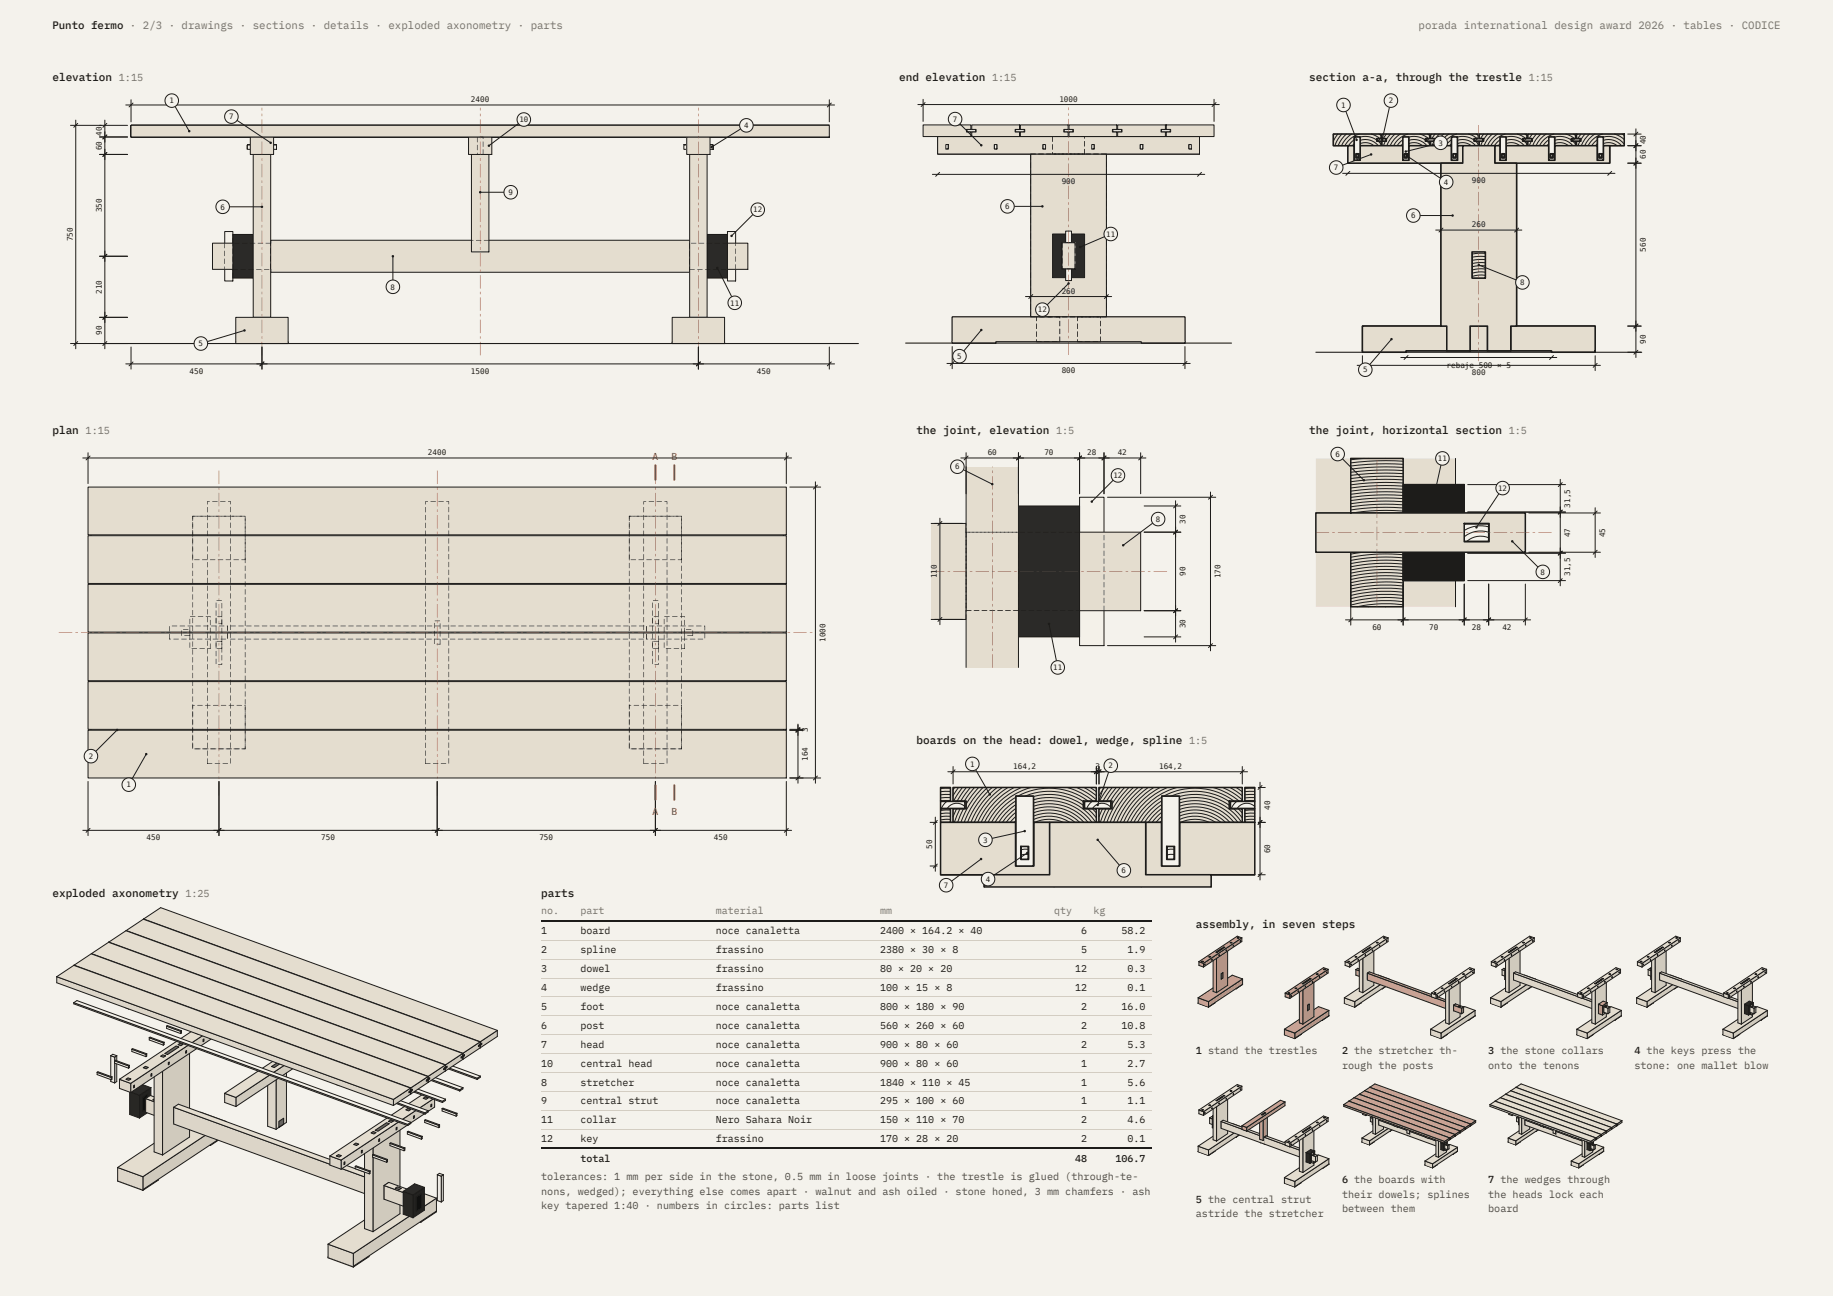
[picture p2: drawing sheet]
<svg xmlns="http://www.w3.org/2000/svg" width="420mm" height="297mm" viewBox="0 0 420 297" stroke-linecap="round" stroke-linejoin="round" font-family="sans-serif">
<defs><g id="words">
<g font-size="2.5" fill="#1d1c1a">
<text x="12" y="6.6">Punto fermo · 2/3 · drawings · sections · details · exploded axonometry · parts</text>
<text x="12" y="18.6">elevation 1:15</text>
<text x="206" y="18.6">end elevation 1:15</text>
<text x="300" y="18.6">section a-a, through the trestle 1:15</text>
<text x="12" y="99.5">plan 1:15</text>
<text x="210" y="99.5">the joint, elevation 1:5</text>
<text x="300" y="99.5">the joint, horizontal section 1:5</text>
<text x="210" y="170.6">boards on the head: dowel, wedge, spline 1:5</text>
<text x="12" y="205.5">exploded axonometry 1:25</text>
<text x="124" y="205.5">parts</text>
<text x="274" y="212.6">assembly, in seven steps</text>
</g>
<text font-size="2.5" fill="#77736b" x="325.1" y="6.6">porada international design award 2026 · tables · CODICE</text>
<g font-size="2.3" fill="#77736b">
<text x="124" y="209.4">no.</text>
<text x="133" y="209.4">part</text>
<text x="164.1" y="209.4">material</text>
<text x="201.7" y="209.4">mm</text>
<text x="241.6" y="209.4">qty</text>
<text x="250.6" y="209.4">kg</text>
</g>
<g font-size="2.3" fill="#1d1c1a">
<text x="124" y="214.1">1</text>
<text x="133" y="214.1">board</text>
<text x="164.1" y="214.1">noce canaletta</text>
<text x="201.7" y="214.1">2400 × 164.2 × 40</text>
<text x="247.7" y="214.1">6</text>
<text x="257" y="214.1">58.2</text>
<text x="124" y="218.4">2</text>
<text x="133" y="218.4">spline</text>
<text x="164.1" y="218.4">frassino</text>
<text x="201.7" y="218.4">2380 × 30 × 8</text>
<text x="247.7" y="218.4">5</text>
<text x="258.4" y="218.4">1.9</text>
<text x="124" y="222.8">3</text>
<text x="124" y="227.1">4</text>
<text x="133" y="222.8">dowel</text>
<text x="133" y="227.1">wedge</text>
<text x="164.1" y="222.8">frassino</text>
<text x="164.1" y="227.1">frassino</text>
<text x="201.7" y="222.8">80 × 20 × 20</text>
<text x="201.7" y="227.1">100 × 15 × 8</text>
<text x="246.3" y="222.8">12</text>
<text x="246.3" y="227.1">12</text>
<text x="258.4" y="222.8">0.3</text>
<text x="258.4" y="227.1">0.1</text>
<text x="124" y="231.4">5</text>
<text x="133" y="231.4">foot</text>
<text x="164.1" y="231.4">noce canaletta</text>
<text x="201.7" y="231.4">800 × 180 × 90</text>
<text x="247.7" y="231.4">2</text>
<text x="257" y="231.4">16.0</text>
<text x="124" y="235.8">6</text>
<text x="133" y="235.8">post</text>
<text x="164.1" y="235.8">noce canaletta</text>
<text x="201.7" y="235.8">560 × 260 × 60</text>
<text x="247.7" y="235.8">2</text>
<text x="257" y="235.8">10.8</text>
<text x="124" y="240.1">7</text>
<text x="124" y="244.4">10</text>
<text x="133" y="240.1">head</text>
<text x="133" y="244.4">central head</text>
<text x="164.1" y="240.1">noce canaletta</text>
<text x="164.1" y="244.4">noce canaletta</text>
<text x="201.7" y="240.1">900 × 80 × 60</text>
<text x="201.7" y="244.4">900 × 80 × 60</text>
<text x="247.7" y="240.1">2</text>
<text x="247.7" y="244.4">1</text>
<text x="258.4" y="240.1">5.3</text>
<text x="258.4" y="244.4">2.7</text>
<text x="274" y="241.6">1 stand the trestles</text>
<text x="307.5" y="241.6">2 the stretcher th-</text>
<text x="341" y="241.6">3 the stone collars</text>
<text x="374.5" y="241.6">4 the keys press the</text>
<text x="124" y="248.8">8</text>
<text x="133" y="248.8">stretcher</text>
<text x="164.1" y="248.8">noce canaletta</text>
<text x="201.7" y="248.8">1840 × 110 × 45</text>
<text x="247.7" y="248.8">1</text>
<text x="258.4" y="248.8">5.6</text>
<text x="124" y="253.1">9</text>
<text x="124" y="257.4">11</text>
<text x="133" y="253.1">central strut</text>
<text x="133" y="257.4">collar</text>
<text x="164.1" y="253.1">noce canaletta</text>
<text x="164.1" y="257.4">Nero Sahara Noir</text>
<text x="201.7" y="253.1">295 × 100 × 60</text>
<text x="201.7" y="257.4">150 × 110 × 70</text>
<text x="247.7" y="253.1">1</text>
<text x="247.7" y="257.4">2</text>
<text x="258.4" y="253.1">1.1</text>
<text x="258.4" y="257.4">4.6</text>
<text x="124" y="261.8">12</text>
<text x="133" y="261.8">key</text>
<text x="164.1" y="261.8">frassino</text>
<text x="201.7" y="261.8">170 × 28 × 20</text>
<text x="247.7" y="261.8">2</text>
<text x="258.4" y="261.8">0.1</text>
<text x="133" y="266.3">total</text>
<text x="246.3" y="266.3">48</text>
<text x="255.6" y="266.3">106.7</text>
<text x="274" y="275.6">5 the central strut</text>
<text x="307.5" y="271.1">6 the boards with</text>
<text x="341" y="271.1">7 the wedges through</text>
</g>
<g font-size="2.3" fill="#4f4d48">
<text x="307.5" y="244.9">rough the posts</text>
<text x="341" y="244.9">onto the tenons</text>
<text x="374.5" y="244.9">stone: one mallet blow</text>
<text x="124" y="270.5">tolerances: 1 mm per side in the stone, 0.5 mm in loose joints · the trestle is glued (through-te-</text>
<text x="124" y="273.8">nons, wedged); everything else comes apart · walnut and ash oiled · stone honed, 3 mm chamfers · ash</text>
<text x="307.5" y="274.4">their dowels; splines</text>
<text x="341" y="274.4">the heads lock each</text>
<text x="124" y="277.1">key tapered 1:40 · numbers in circles: parts list</text>
<text x="274" y="278.9">astride the stretcher</text>
<text x="307.5" y="277.7">between them</text>
<text x="341" y="277.7">board</text>
</g>
<g font-size="2.2" fill="#9a3b22">
<text x="149.5" y="105.4">A</text>
<text x="153.8" y="105.4">B</text>
<text x="149.5" y="186.7">A</text>
<text x="153.8" y="186.7">B</text>
</g>
<g font-size="1.7" fill="#1d1c1a">
<text x="38.8" y="23.7">1</text>
<text x="107.9" y="23.4">2400</text>
<text x="242.7" y="23.3">1000</text>
<text x="318.2" y="23.7">2</text>
<text x="52.5" y="27.3">7</text>
<text x="119" y="28">10</text>
<text x="170.5" y="29.3">4</text>
<text x="218.3" y="27.9">7</text>
<text x="307.3" y="24.7">1</text>
<text x="23.3" y="34.4" transform="rotate(-90 23.3 34.4)">60</text>
<text x="23.3" y="31.1" transform="rotate(-90 23.3 31.1)">40</text>
<text x="329.6" y="33.3">3</text>
<text x="377.1" y="33.1" transform="rotate(-90 377.1 33.1)">40</text>
<text x="305.7" y="39">7</text>
<text x="377.1" y="36.4" transform="rotate(-90 377.1 36.4)">60</text>
<text x="116.5" y="44.7">9</text>
<text x="230.3" y="47.9">6</text>
<text x="243.3" y="42.3">900</text>
<text x="330.9" y="42.3">4</text>
<text x="337.3" y="42">900</text>
<text x="23.3" y="48.6" transform="rotate(-90 23.3 48.6)">350</text>
<text x="50.5" y="48">6</text>
<text x="172.6" y="48.7">12</text>
<text x="323.3" y="50">6</text>
<text x="337.3" y="52">26</text>
<text x="339.4" y="52">0</text>
<text x="16.7" y="55.3" transform="rotate(-90 16.7 55.3)">750</text>
<text x="253.5" y="54.2">11</text>
<text x="377.1" y="57.6" transform="rotate(-90 377.1 57.6)">560</text>
<text x="348.3" y="65.3">8</text>
<text x="23.3" y="67.3" transform="rotate(-90 23.3 67.3)">210</text>
<text x="89.5" y="66.3">8</text>
<text x="167.3" y="70">11</text>
<text x="237.8" y="71.6">12</text>
<text x="243.3" y="67.3">260</text>
<text x="23.3" y="76.8" transform="rotate(-90 23.3 76.8)">90</text>
<text x="45.5" y="79.3">5</text>
<text x="219.3" y="82.2">5</text>
<text x="377.1" y="78.8" transform="rotate(-90 377.1 78.8)">90</text>
<text x="43.4" y="85.7">450</text>
<text x="107.9" y="85.7">1500</text>
<text x="173.4" y="85.7">450</text>
<text x="243.3" y="85.6">800</text>
<text x="312.3" y="85.3">5</text>
<text x="331.5" y="84.2">rebaje 500 × 5</text>
<text x="337.3" y="86">800</text>
<text x="98.1" y="104.3">2400</text>
<text x="218.8" y="107.6">6</text>
<text x="226.3" y="104.3">60</text>
<text x="239.3" y="104.3">70</text>
<text x="249.1" y="104.3">28</text>
<text x="256.1" y="104.3">42</text>
<text x="306" y="104.7">6</text>
<text x="329.5" y="105.7">11</text>
<text x="255.1" y="109.6">12</text>
<text x="343.3" y="112.5">12</text>
<text x="264.8" y="119.6">8</text>
<text x="359.8" y="116.3" transform="rotate(-90 359.8 116.3)">31,5</text>
<text x="271.7" y="120" transform="rotate(-90 271.7 120)">30</text>
<text x="359.8" y="123.1" transform="rotate(-90 359.8 123.1)">47</text>
<text x="367.8" y="123.1" transform="rotate(-90 367.8 123.1)">45</text>
<text x="214.7" y="130.4" transform="rotate(-90 214.7 130.4)">0</text>
<text x="353" y="131.7">8</text>
<text x="214.7" y="132.5" transform="rotate(-90 214.7 132.5)">11</text>
<text x="271.7" y="132" transform="rotate(-90 271.7 132)">90</text>
<text x="279.7" y="132.5" transform="rotate(-90 279.7 132.5)">170</text>
<text x="359.8" y="132" transform="rotate(-90 359.8 132)">31,5</text>
<text x="189.1" y="147.1" transform="rotate(-90 189.1 147.1)">1000</text>
<text x="271.7" y="144" transform="rotate(-90 271.7 144)">30</text>
<text x="314.4" y="144.4">60</text>
<text x="327.4" y="144.4">70</text>
<text x="337.2" y="144.4">28</text>
<text x="344.2" y="144.4">42</text>
<text x="241.3" y="153.6">11</text>
<text x="185.1" y="167.8" transform="rotate(-90 185.1 167.8)">3</text>
<text x="20.3" y="173.9">2</text>
<text x="185.1" y="174.4" transform="rotate(-90 185.1 174.4)">164</text>
<text x="222.3" y="175.7">1</text>
<text x="232.2" y="176.2">164,2</text>
<text x="251" y="176.2">3</text>
<text x="254" y="176.1">2</text>
<text x="265.6" y="176.2">164,2</text>
<text x="29" y="180.4">1</text>
<text x="291" y="185.5" transform="rotate(-90 291 185.5)">40</text>
<text x="33.6" y="192.6">450</text>
<text x="73.6" y="192.6">750</text>
<text x="123.6" y="192.6">750</text>
<text x="163.6" y="192.6">450</text>
<text x="213.6" y="194.5" transform="rotate(-90 213.6 194.5)">50</text>
<text x="225.3" y="193.1">3</text>
<text x="291" y="195.5" transform="rotate(-90 291 195.5)">60</text>
<text x="216.3" y="203.5">7</text>
<text x="225.9" y="202.1">4</text>
<text x="257" y="200.1">6</text>
</g>
</g></defs>
<path d="M0 0h420v297h-420z" fill="#f4f2ec"/>
<path d="M56.7 33.2h6.7v1h-6.7z" fill-rule="evenodd" fill="#f5f1e8"/>
<path d="M56.7 33.2h6.7v1h-6.7z" fill="none" stroke="#1d1c1a" stroke-width=".23"/>
<path d="M156.7 33.2h6.7v1h-6.7z" fill-rule="evenodd" fill="#f5f1e8"/>
<path d="M156.7 33.2h6.7v1h-6.7z" fill="none" stroke="#1d1c1a" stroke-width=".23"/>
<path d="M59.4 29.4h1.3v5.3h-1.3z" fill-rule="evenodd" fill="#f5f1e8"/>
<path d="M59.4 29.4h1.3v5.3h-1.3z" fill="none" stroke="#1d1c1a" stroke-width=".23"/>
<path d="M159.4 29.4h1.3v5.3h-1.3z" fill-rule="evenodd" fill="#f5f1e8"/>
<path d="M159.4 29.4h1.3v5.3h-1.3z" fill="none" stroke="#1d1c1a" stroke-width=".23"/>
<path d="M30 28.7h160v2.7h-160z" fill-rule="evenodd" fill="#e4ddcf"/>
<path d="M30 29.8h160v.6h-160z" fill-rule="evenodd" fill="#77736b"/>
<path d="M30 29.8h160v.6h-160zM30 28.7h160v2.7h-160z" fill="none" stroke="#1d1c1a" stroke-width=".23"/>
<path d="M30.7 29.8h158.7v.5h-158.7z" fill-rule="evenodd" fill="#f5f1e8"/>
<path d="M30.7 29.8h158.7v.5h-158.7zM54 78.4v.3h12v-.3M154 78.4v.3h12v-.3" fill="none" stroke="#1d1c1a" stroke-width=".23"/>
<path d="M54 78.6h12M154 78.6h12" fill="none" stroke="#e4ddcf" stroke-width=".33"/>
<path d="M56.7 33.2h6.7v1h-6.7z" fill-rule="evenodd" fill="#f5f1e8"/>
<path d="M56.7 33.2h6.7v1h-6.7z" fill="none" stroke="#1d1c1a" stroke-width=".23"/>
<path d="M156.7 33.2h6.7v1h-6.7z" fill-rule="evenodd" fill="#f5f1e8"/>
<path d="M156.7 33.2h6.7v1h-6.7z" fill="none" stroke="#1d1c1a" stroke-width=".23"/>
<path d="M59.4 29.4h1.3v5.3h-1.3z" fill-rule="evenodd" fill="#f5f1e8"/>
<path d="M59.4 29.4h1.3v5.3h-1.3z" fill="none" stroke="#1d1c1a" stroke-width=".23"/>
<path d="M159.4 29.4h1.3v5.3h-1.3z" fill-rule="evenodd" fill="#f5f1e8"/>
<path d="M159.4 29.4h1.3v5.3h-1.3z" fill="none" stroke="#1d1c1a" stroke-width=".23"/>
<path d="M30 28.7h160v2.7h-160z" fill-rule="evenodd" fill="#e4ddcf"/>
<path d="M30 29.8h160v.6h-160z" fill-rule="evenodd" fill="#77736b"/>
<path d="M30 29.8h160v.6h-160zM30 28.7h160v2.7h-160z" fill="none" stroke="#1d1c1a" stroke-width=".23"/>
<path d="M30.7 29.8h158.7v.5h-158.7z" fill-rule="evenodd" fill="#f5f1e8"/>
<path d="M30.7 29.8h158.7v.5h-158.7z" fill="none" stroke="#1d1c1a" stroke-width=".23"/>
<path d="M56.7 33.2h6.7v1h-6.7z" fill-rule="evenodd" fill="#f5f1e8"/>
<path d="M56.7 33.2h6.7v1h-6.7z" fill="none" stroke="#1d1c1a" stroke-width=".23"/>
<path d="M156.7 33.2h6.7v1h-6.7z" fill-rule="evenodd" fill="#f5f1e8"/>
<path d="M156.7 33.2h6.7v1h-6.7z" fill="none" stroke="#1d1c1a" stroke-width=".23"/>
<path d="M59.4 29.4h1.3v5.3h-1.3z" fill-rule="evenodd" fill="#f5f1e8"/>
<path d="M59.4 29.4h1.3v5.3h-1.3z" fill="none" stroke="#1d1c1a" stroke-width=".23"/>
<path d="M159.4 29.4h1.3v5.3h-1.3z" fill-rule="evenodd" fill="#f5f1e8"/>
<path d="M159.4 29.4h1.3v5.3h-1.3z" fill="none" stroke="#1d1c1a" stroke-width=".23"/>
<path d="M59.4 72.7h1.3v5.7h-1.3z" fill-rule="evenodd" fill="#e4ddcf"/>
<path d="M59.4 72.7h1.3v5.7h-1.3z" fill="none" stroke="#1d1c1a" stroke-width=".23"/>
<path d="M159.4 72.7h1.3v5.7h-1.3z" fill-rule="evenodd" fill="#e4ddcf"/>
<path d="M159.4 72.7h1.3v5.7h-1.3z" fill="none" stroke="#1d1c1a" stroke-width=".23"/>
<path d="M30 28.7h160v2.7h-160z" fill-rule="evenodd" fill="#e4ddcf"/>
<path d="M30 29.8h160v.6h-160z" fill-rule="evenodd" fill="#77736b"/>
<path d="M30 29.8h160v.6h-160zM30 28.7h160v2.7h-160z" fill="none" stroke="#1d1c1a" stroke-width=".23"/>
<path d="M51.5 53.1h1.9v11.3h-1.9z" fill-rule="evenodd" fill="#f5f1e8"/>
<path d="M51.5 53.1h1.9v11.3h-1.9z" fill="none" stroke="#1d1c1a" stroke-width=".23"/>
<path d="M166.7 53.1h1.9v11.3h-1.9z" fill-rule="evenodd" fill="#f5f1e8"/>
<path d="M166.7 53.1h1.9v11.3h-1.9z" fill="none" stroke="#1d1c1a" stroke-width=".23"/>
<path d="M30.7 29.8h158.7v.5h-158.7z" fill-rule="evenodd" fill="#f5f1e8"/>
<path d="M30.7 29.8h158.7v.5h-158.7z" fill="none" stroke="#1d1c1a" stroke-width=".23"/>
<path d="M62 55.1h96v7.3h-96z" fill-rule="evenodd" fill="#e4ddcf"/>
<path d="M62 55.7v-.6h96v.6M62 61.7v.7h96v-.7" fill="none" stroke="#1d1c1a" stroke-width=".23"/>
<path d="M48.7 55.7h13.3v6h-13.3z" fill-rule="evenodd" fill="#e4ddcf"/>
<path d="M62 55.7h-13.3v6h13.3" fill="none" stroke="#1d1c1a" stroke-width=".23"/>
<path d="M158 55.7h13.4v6h-13.4z" fill-rule="evenodd" fill="#e4ddcf"/>
<path d="M158 55.7h13.4v6h-13.4" fill="none" stroke="#1d1c1a" stroke-width=".23"/>
<path d="M109.4 31.4h1.3v4h-1.3z" fill-rule="evenodd" fill="#e4ddcf"/>
<path d="M109.4 31.4h1.3v4h-1.3z" fill="none" stroke="#1d1c1a" stroke-width=".23"/>
<path d="M108 35.4h4v22.3h-4z" fill-rule="evenodd" fill="#e4ddcf"/>
<path d="M108 35.4h4v22.3h-4z" fill="none" stroke="#1d1c1a" stroke-width=".23"/>
<path d="M59.4 31.4h1.3v4h-1.3z" fill-rule="evenodd" fill="#e4ddcf"/>
<path d="M59.4 31.4h1.3v4h-1.3z" fill="none" stroke="#1d1c1a" stroke-width=".23"/>
<path d="M159.4 31.4h1.3v4h-1.3z" fill-rule="evenodd" fill="#e4ddcf"/>
<path d="M159.4 31.4h1.3v4h-1.3z" fill="none" stroke="#1d1c1a" stroke-width=".23"/>
<path d="M53.4 53.7h4.6v10h-4.6z" fill-rule="evenodd" fill="#2b2a28"/>
<path d="M53.4 53.7h4.6v10h-4.6z" fill="none" stroke="#1d1c1a" stroke-width=".23"/>
<path d="M162 53.7h4.7v10h-4.7z" fill-rule="evenodd" fill="#2b2a28"/>
<path d="M162 53.7h4.7v10h-4.7z" fill="none" stroke="#1d1c1a" stroke-width=".23"/>
<path d="M56.7 33.2h6.7v1h-6.7z" fill-rule="evenodd" fill="#f5f1e8"/>
<path d="M56.7 33.2h6.7v1h-6.7z" fill="none" stroke="#1d1c1a" stroke-width=".23"/>
<path d="M156.7 33.2h6.7v1h-6.7z" fill-rule="evenodd" fill="#f5f1e8"/>
<path d="M156.7 33.2h6.7v1h-6.7z" fill="none" stroke="#1d1c1a" stroke-width=".23"/>
<path d="M59.4 29.4h1.3v5.3h-1.3z" fill-rule="evenodd" fill="#f5f1e8"/>
<path d="M59.4 29.4h1.3v5.3h-1.3z" fill="none" stroke="#1d1c1a" stroke-width=".23"/>
<path d="M159.4 29.4h1.3v5.3h-1.3z" fill-rule="evenodd" fill="#f5f1e8"/>
<path d="M159.4 29.4h1.3v5.3h-1.3z" fill="none" stroke="#1d1c1a" stroke-width=".23"/>
<path d="M59.4 72.7h1.3v5.7h-1.3z" fill-rule="evenodd" fill="#e4ddcf"/>
<path d="M59.4 72.7h1.3v5.7h-1.3z" fill="none" stroke="#1d1c1a" stroke-width=".23"/>
<path d="M159.4 72.7h1.3v5.7h-1.3z" fill-rule="evenodd" fill="#e4ddcf"/>
<path d="M159.4 72.7h1.3v5.7h-1.3z" fill="none" stroke="#1d1c1a" stroke-width=".23"/>
<path d="M58 35.4h4v37.3h-4z" fill-rule="evenodd" fill="#e4ddcf"/>
<path d="M58 35.4h4v37.3h-4z" fill="none" stroke="#1d1c1a" stroke-width=".23"/>
<path d="M158 35.4h4v37.3h-4z" fill-rule="evenodd" fill="#e4ddcf"/>
<path d="M158 35.4h4v37.3h-4z" fill="none" stroke="#1d1c1a" stroke-width=".23"/>
<path d="M30 28.7h160v2.7h-160z" fill-rule="evenodd" fill="#e4ddcf"/>
<path d="M30 29.8h160v.6h-160z" fill-rule="evenodd" fill="#77736b"/>
<path d="M30 29.8h160v.6h-160zM30 28.7h160v2.7h-160z" fill="none" stroke="#1d1c1a" stroke-width=".23"/>
<path d="M30.7 29.8h158.7v.5h-158.7z" fill-rule="evenodd" fill="#f5f1e8"/>
<path d="M30.7 29.8h158.7v.5h-158.7z" fill="none" stroke="#1d1c1a" stroke-width=".23"/>
<path d="M56.7 33.2h6.7v1h-6.7z" fill-rule="evenodd" fill="#f5f1e8"/>
<path d="M56.7 33.2h6.7v1h-6.7z" fill="none" stroke="#1d1c1a" stroke-width=".23"/>
<path d="M156.7 33.2h6.7v1h-6.7z" fill-rule="evenodd" fill="#f5f1e8"/>
<path d="M156.7 33.2h6.7v1h-6.7z" fill="none" stroke="#1d1c1a" stroke-width=".23"/>
<path d="M59.4 29.4h1.3v5.3h-1.3z" fill-rule="evenodd" fill="#f5f1e8"/>
<path d="M59.4 29.4h1.3v5.3h-1.3z" fill="none" stroke="#1d1c1a" stroke-width=".23"/>
<path d="M159.4 29.4h1.3v5.3h-1.3z" fill-rule="evenodd" fill="#f5f1e8"/>
<path d="M159.4 29.4h1.3v5.3h-1.3z" fill="none" stroke="#1d1c1a" stroke-width=".23"/>
<path d="M30 28.7h160v2.7h-160z" fill-rule="evenodd" fill="#e4ddcf"/>
<path d="M30 29.8h160v.6h-160z" fill-rule="evenodd" fill="#77736b"/>
<path d="M30 29.8h160v.6h-160zM30 28.7h160v2.7h-160z" fill="none" stroke="#1d1c1a" stroke-width=".23"/>
<path d="M30.7 29.8h158.7v.5h-158.7z" fill-rule="evenodd" fill="#f5f1e8"/>
<path d="M30.7 29.8h158.7v.5h-158.7z" fill="none" stroke="#1d1c1a" stroke-width=".23"/>
<path d="M54 72.7h12v5.7h-12z" fill-rule="evenodd" fill="#e4ddcf"/>
<path d="M54 78.4v-5.7h12v5.7" fill="none" stroke="#1d1c1a" stroke-width=".23"/>
<path d="M154 72.7h12v5.7h-12z" fill-rule="evenodd" fill="#e4ddcf"/>
<path d="M54 78.4v.3h12v-.3M154 72.7h12v6h-12z" fill="none" stroke="#1d1c1a" stroke-width=".23"/>
<path d="M54 78.6h12M154 78.6h12" fill="none" stroke="#e4ddcf" stroke-width=".33"/>
<path d="M56.7 33.2h6.7v1h-6.7z" fill-rule="evenodd" fill="#f5f1e8"/>
<path d="M56.7 33.2h6.7v1h-6.7z" fill="none" stroke="#1d1c1a" stroke-width=".23"/>
<path d="M156.7 33.2h6.7v1h-6.7z" fill-rule="evenodd" fill="#f5f1e8"/>
<path d="M156.7 33.2h6.7v1h-6.7z" fill="none" stroke="#1d1c1a" stroke-width=".23"/>
<path d="M59.4 29.4h1.3v5.3h-1.3z" fill-rule="evenodd" fill="#f5f1e8"/>
<path d="M59.4 29.4h1.3v5.3h-1.3z" fill="none" stroke="#1d1c1a" stroke-width=".23"/>
<path d="M159.4 29.4h1.3v5.3h-1.3z" fill-rule="evenodd" fill="#f5f1e8"/>
<path d="M159.4 29.4h1.3v5.3h-1.3z" fill="none" stroke="#1d1c1a" stroke-width=".23"/>
<path d="M57.4 31.4h5.3v4h-5.3z" fill-rule="evenodd" fill="#e4ddcf"/>
<path d="M57.4 31.4h5.3v4h-5.3z" fill="none" stroke="#1d1c1a" stroke-width=".23"/>
<path d="M157.4 31.4h5.3v4h-5.3z" fill-rule="evenodd" fill="#e4ddcf"/>
<path d="M157.4 31.4h5.3v4h-5.3z" fill="none" stroke="#1d1c1a" stroke-width=".23"/>
<path d="M107.4 31.4h5.3v4h-5.3z" fill-rule="evenodd" fill="#e4ddcf"/>
<path d="M107.4 31.4h5.3v4h-5.3z" fill="none" stroke="#1d1c1a" stroke-width=".23"/>
<path d="M30 28.7h160v2.7h-160z" fill-rule="evenodd" fill="#e4ddcf"/>
<path d="M30 28.7h160v2.7h-160z" fill="none" stroke="#1d1c1a" stroke-width=".23"/>
<g fill="#1d1c1a">
<path d="M53.3 62.6l.1 1.2zM53.3 61.7l.1 .3zM53.3 60.6l.1 1.2zM53.3 58.8l.1 1.2zM53.3 57l.1 1.2zM53.3 55.7l.1 .7zM53.3 54.6l.1 1.2zM53.3 53.7l.1 .3zM51.4 55.7l.1 1.2zM51.4 57.5l.1 1.2zM51.4 59.3l.1 1.2zM51.4 61.1l.1 .7z"/>
<path d="M168.5 60.6l.1 1.2zM168.5 58.8l.1 1.2zM168.5 57l.1 1.2zM168.5 55.7l.1 .7zM166.6 53.7l.1 1.2zM166.6 55.5l.1 .3zM166.6 55.7l.1 1.2zM166.6 57.5l.1 1.2zM166.6 59.3l.1 1.2zM166.6 61.1l.1 .7zM166.6 61.7l.1 1.2zM166.6 63.5l.1 .3z"/>
<path d="M158 61.2v1.3zM158 59.4v1.3zM158 57.6v1.3zM158 55.8v1.3zM158 55v.3zM110.9 55l1.2 .1zM109.1 55l1.2 .1zM108 55l.5 .1zM62 55v1.2zM62 56.8v1.2zM62 58.6v1.2zM62 60.4v1.2zM62 62.2v.3z"/>
<path d="M62 60.6v1.2zM62 58.8v1.2zM62 57v1.2zM62 55.7v.7zM60.9 55.7h1.2zM59.1 55.7h1.2zM57.3 55.7h1.2zM55.5 55.7h1.2zM53.7 55.7h1.2zM53.3 61.7h1.2zM55.1 61.7h1.2zM56.9 61.7h1.2zM58.7 61.7h1.2zM60.5 61.7h1.2z"/>
<path d="M165.5 55.7h1.3zM163.7 55.7h1.3zM161.9 55.7h1.3zM160.1 55.7h1.3zM158.3 55.7h1.3zM158 55.7v1.2zM158 57.5v1.2zM158 59.3v1.2zM158 61.1v.7zM158 61.7h1.2zM159.8 61.7h1.2zM161.6 61.7h1.2zM163.4 61.7h1.2zM165.2 61.7h1.2z"/>
<path d="M110.6 34.2l.1 1.3zM110.6 32.4l.1 1.3zM109.9 31.3h.8v.5v-.4zM109.3 31.4l.1 1.2zM109.3 33.2l.1 1.2zM109.3 35l.1 .4h.8h-.9z"/>
<path d="M110.9 35.3l1.2 .1zM109.1 35.3l1.2 .1zM108 35.3l.5 .1z"/>
</g>
<g fill="#9a3b22">
<path d="M60 78.4v3zM60 77.1v.5zM60 73.3v3zM60 72v.5zM60 68.2v3zM60 66.9v.5zM60 63.1v3zM60 61.8v.5zM60 58v3zM60 56.7v.5zM60 52.9v3zM60 51.6v.5zM60 47.8v3zM60 46.5v.5zM60 42.7v3zM60 41.4v.5zM60 37.6v3zM60 36.3v.5zM60 32.5v3zM60 31.2v.5zM60 27.4v3zM60 26.1v.5zM60 24.7v.6z"/>
<path d="M110 78.4v3zM110 77.1v.5zM110 73.3v3zM110 72v.5zM110 68.2v3zM110 66.9v.5zM110 63.1v3zM110 61.8v.5zM110 58v3zM110 56.7v.5zM110 52.9v3zM110 51.6v.5zM110 47.8v3zM110 46.5v.5zM110 42.7v3zM110 41.4v.5zM110 37.6v3zM110 36.3v.5zM110 32.5v3zM110 31.2v.5zM110 27.4v3zM110 26.1v.5zM110 24.7v.6z"/>
<path d="M160 78.4v3zM160 77.1v.5zM160 73.3v3zM160 72v.5zM160 68.2v3zM160 66.9v.5zM160 63.1v3zM160 61.8v.5zM160 58v3zM160 56.7v.5zM160 52.9v3zM160 51.6v.5zM160 47.8v3zM160 46.5v.5zM160 42.7v3zM160 41.4v.5zM160 37.6v3zM160 36.3v.5zM160 32.5v3zM160 31.2v.5zM160 27.4v3zM160 26.1v.5zM160 24.7v.6z"/>
</g>
<path d="M23.4 78.7h173.3" fill="none" stroke="#1d1c1a" stroke-width=".25"/>
<g fill="none" stroke="#1d1c1a" stroke-width=".23">
<path d="M16.2 28.7h13M17.4 27.5v52.4M17.8 28.3l-.9 .9M22.8 35.4h6.4M22.8 31.4h6.4M24 27.5v52.4M24.5 34.9l-.9 .9M24.5 30.9l-.9 .9M24.5 28.3l-.9 .9M28.8 24.1h162.4M30 22.9v5M30.5 23.6l-.9 .9"/>
<path d="M190 22.9v5M190.5 23.6l-.9 .9M22.8 58.7h6.4M24.5 58.3l-.9 .9M16.2 78.7h13M17.8 78.3l-.9 .9M22.8 72.7h6.4M24.5 78.3l-.9 .9M24.5 72.3l-.9 .9M30 79.5v5.1M60 79.5v5.1M160 79.5v5.1"/>
<path d="M190 79.5v5.1M28.8 83.4h162.4M30.5 82.9l-.9 .9M60.5 82.9l-.9 .9M160.5 82.9l-.9 .9M190.5 82.9l-.9 .9"/>
</g>
<circle cx="43.4" cy="30.1" r=".28" fill="#1d1c1a"/>
<path d="M40.1 24.4l3.3 5.7" fill="none" stroke="#1d1c1a" stroke-width=".23"/>
<circle cx="39.4" cy="23.1" r="1.55" fill="#f4f2ec"/>
<circle cx="39.4" cy="23.1" r="1.55" fill="none" stroke="#1d1c1a" stroke-width=".23"/>
<circle cx="62" cy="32.7" r=".28" fill="#1d1c1a"/>
<path d="M54.3 27.6l7.7 5.1" fill="none" stroke="#1d1c1a" stroke-width=".23"/>
<circle cx="53" cy="26.7" r="1.55" fill="#f4f2ec"/>
<circle cx="53" cy="26.7" r="1.55" fill="none" stroke="#1d1c1a" stroke-width=".23"/>
<circle cx="60" cy="47.4" r=".28" fill="#1d1c1a"/>
<path d="M52.6 47.4h7.4" fill="none" stroke="#1d1c1a" stroke-width=".23"/>
<circle cx="51" cy="47.4" r="1.55" fill="#f4f2ec"/>
<circle cx="51" cy="47.4" r="1.55" fill="none" stroke="#1d1c1a" stroke-width=".23"/>
<circle cx="56" cy="75.7" r=".28" fill="#1d1c1a"/>
<path d="M56 75.7l-8.5 2.6" fill="none" stroke="#1d1c1a" stroke-width=".23"/>
<circle cx="46" cy="78.7" r="1.55" fill="#f4f2ec"/>
<circle cx="46" cy="78.7" r="1.55" fill="none" stroke="#1d1c1a" stroke-width=".23"/>
<circle cx="90" cy="58.7" r=".28" fill="#1d1c1a"/>
<path d="M90 58.7v5.5" fill="none" stroke="#1d1c1a" stroke-width=".23"/>
<circle cx="90" cy="65.7" r="1.55" fill="#f4f2ec"/>
<circle cx="90" cy="65.7" r="1.55" fill="none" stroke="#1d1c1a" stroke-width=".23"/>
<circle cx="110" cy="44.1" r=".28" fill="#1d1c1a"/>
<path d="M110 44.1h5.5" fill="none" stroke="#1d1c1a" stroke-width=".23"/>
<circle cx="117" cy="44.1" r="1.55" fill="#f4f2ec"/>
<circle cx="117" cy="44.1" r="1.55" fill="none" stroke="#1d1c1a" stroke-width=".23"/>
<circle cx="112" cy="33.4" r=".28" fill="#1d1c1a"/>
<path d="M118.8 28.3l-6.8 5.1" fill="none" stroke="#1d1c1a" stroke-width=".23"/>
<circle cx="120" cy="27.4" r="1.55" fill="#f4f2ec"/>
<circle cx="120" cy="27.4" r="1.55" fill="none" stroke="#1d1c1a" stroke-width=".23"/>
<circle cx="164.4" cy="61.4" r=".28" fill="#1d1c1a"/>
<path d="M164.4 61.4l3.3 6.6" fill="none" stroke="#1d1c1a" stroke-width=".23"/>
<circle cx="168.4" cy="69.4" r="1.55" fill="#f4f2ec"/>
<circle cx="168.4" cy="69.4" r="1.55" fill="none" stroke="#1d1c1a" stroke-width=".23"/>
<circle cx="167.6" cy="54.1" r=".28" fill="#1d1c1a"/>
<path d="M172.5 49.2l-4.9 4.9" fill="none" stroke="#1d1c1a" stroke-width=".23"/>
<circle cx="173.6" cy="48.1" r="1.55" fill="#f4f2ec"/>
<circle cx="173.6" cy="48.1" r="1.55" fill="none" stroke="#1d1c1a" stroke-width=".23"/>
<circle cx="163" cy="33.7" r=".28" fill="#1d1c1a"/>
<path d="M169.7 29.5l-6.7 4.2" fill="none" stroke="#1d1c1a" stroke-width=".23"/>
<circle cx="171" cy="28.7" r="1.55" fill="#f4f2ec"/>
<circle cx="171" cy="28.7" r="1.55" fill="none" stroke="#1d1c1a" stroke-width=".23"/>
<path d="M244.2 53h1.3v11.3h-1.3z" fill-rule="evenodd" fill="#f5f1e8"/>
<path d="M244.2 53h1.3v11.3h-1.3z" fill="none" stroke="#1d1c1a" stroke-width=".23"/>
<path d="M241.2 53.6h7.3v10h-7.3zM243.3 55.6v6.1h3.1v-6.1z" fill-rule="evenodd" fill="#2b2a28"/>
<path d="M241.2 53.6h7.3v10h-7.3zM243.3 55.6h3.1v6.1h-3.1z" fill="none" stroke="#1d1c1a" stroke-width=".23"/>
<path d="M216.3 29.3h1.4v5.3h-1.4zM216.7 33.1v1h.6v-1z" fill-rule="evenodd" fill="#f5f1e8"/>
<path d="M216.3 29.3h1.4v5.3h-1.4zM216.7 33.1h.6v1h-.6z" fill="none" stroke="#1d1c1a" stroke-width=".23"/>
<path d="M227.5 29.3h1.3v5.3h-1.3zM227.8 33.1v1h.6v-1z" fill-rule="evenodd" fill="#f5f1e8"/>
<path d="M227.5 29.3h1.3v5.3h-1.3zM227.8 33.1h.6v1h-.6z" fill="none" stroke="#1d1c1a" stroke-width=".23"/>
<path d="M238.6 29.3h1.3v5.3h-1.3zM239 33.1v1h.6v-1z" fill-rule="evenodd" fill="#f5f1e8"/>
<path d="M238.6 29.3h1.3v5.3h-1.3zM239 33.1h.6v1h-.6z" fill="none" stroke="#1d1c1a" stroke-width=".23"/>
<path d="M249.7 29.3h1.4v5.3h-1.4zM250.1 33.1v1h.6v-1z" fill-rule="evenodd" fill="#f5f1e8"/>
<path d="M249.7 29.3h1.4v5.3h-1.4zM250.1 33.1h.6v1h-.6z" fill="none" stroke="#1d1c1a" stroke-width=".23"/>
<path d="M260.9 29.3h1.3v5.3h-1.3zM261.3 33.1v1h.6v-1z" fill-rule="evenodd" fill="#f5f1e8"/>
<path d="M260.9 29.3h1.3v5.3h-1.3zM261.3 33.1h.6v1h-.6z" fill="none" stroke="#1d1c1a" stroke-width=".23"/>
<path d="M272 29.3h1.4v5.3h-1.4zM272.4 33.1v1h.6v-1z" fill-rule="evenodd" fill="#f5f1e8"/>
<path d="M272 29.3h1.4v5.3h-1.4zM272.4 33.1h.6v1h-.6z" fill="none" stroke="#1d1c1a" stroke-width=".23"/>
<path d="M237.5 72.6h5.3v5.7h-5.3z" fill-rule="evenodd" fill="#e4ddcf"/>
<path d="M237.5 72.6h5.3v5.7h-5.3z" fill="none" stroke="#1d1c1a" stroke-width=".23"/>
<path d="M246.8 72.6h5.4v5.7h-5.4z" fill-rule="evenodd" fill="#e4ddcf"/>
<path d="M246.8 72.6h5.4v5.7h-5.4z" fill="none" stroke="#1d1c1a" stroke-width=".23"/>
<path d="M241.2 31.3h7.3v4h-7.3z" fill-rule="evenodd" fill="#e4ddcf"/>
<path d="M241.2 31.3h7.3v4h-7.3z" fill="none" stroke="#1d1c1a" stroke-width=".23"/>
<path d="M243.3 55.6h3v6h-3z" fill-rule="evenodd" fill="#e4ddcf"/>
<path d="M243.3 55.6h3v6h-3z" fill="none" stroke="#1d1c1a" stroke-width=".23"/>
<path d="M236.2 35.3h17.3v37.3h-17.3zM243.3 55.6v6h3v-6z" fill-rule="evenodd" fill="#e4ddcf"/>
<path d="M236.2 35.3h17.3v37.3h-17.3zM243.3 55.6h3v6h-3z" fill="none" stroke="#1d1c1a" stroke-width=".23"/>
<path d="M214.8 31.3h60v4h-60zM216.7 33.1v1h.6v-1zM227.8 33.1v1h.6v-1zM239 33.1v1h.6v-1zM250.1 33.1v1h.6v-1zM261.3 33.1v1h.6v-1zM272.4 33.1v1h.6v-1z" fill-rule="evenodd" fill="#e4ddcf"/>
<path d="M214.8 31.3h60v4h-60zM216.7 33.1h.6v1h-.6zM227.8 33.1h.6v1h-.6zM239 33.1h.6v1h-.6zM250.1 33.1h.6v1h-.6zM261.3 33.1h.6v1h-.6zM272.4 33.1h.6v1h-.6z" fill="none" stroke="#1d1c1a" stroke-width=".23"/>
<path d="M216.7 33.1h.6v1h-.6z" fill-rule="evenodd" fill="#f5f1e8"/>
<path d="M216.7 33.1h.6v1h-.6z" fill="none" stroke="#1d1c1a" stroke-width=".23"/>
<path d="M227.9 33.1h.5v1h-.5z" fill-rule="evenodd" fill="#f5f1e8"/>
<path d="M227.9 33.1h.5v1h-.5z" fill="none" stroke="#1d1c1a" stroke-width=".23"/>
<path d="M239 33.1h.5v1h-.5z" fill-rule="evenodd" fill="#f5f1e8"/>
<path d="M239 33.1h.5v1h-.5z" fill="none" stroke="#1d1c1a" stroke-width=".23"/>
<path d="M250.1 33.1h.6v1h-.6z" fill-rule="evenodd" fill="#f5f1e8"/>
<path d="M250.1 33.1h.6v1h-.6z" fill="none" stroke="#1d1c1a" stroke-width=".23"/>
<path d="M261.3 33.1h.5v1h-.5z" fill-rule="evenodd" fill="#f5f1e8"/>
<path d="M261.3 33.1h.5v1h-.5z" fill="none" stroke="#1d1c1a" stroke-width=".23"/>
<path d="M272.4 33.1h.6v1h-.6z" fill-rule="evenodd" fill="#f5f1e8"/>
<path d="M272.4 33.1h.6v1h-.6z" fill="none" stroke="#1d1c1a" stroke-width=".23"/>
<path d="M218.2 72.6h53.3v5.7h-53.3z" fill-rule="evenodd" fill="#e4ddcf"/>
<path d="M218.2 72.6h53.3v6h-10v-.3h-33.3v.3h-10z" fill="none" stroke="#1d1c1a" stroke-width=".23"/>
<path d="M218.2 78.5h10M261.5 78.5h10" fill="none" stroke="#e4ddcf" stroke-width=".33"/>
<path d="M242.2 31.3h5.3v4h-5.3z" fill-rule="evenodd" fill="#e4ddcf"/>
<path d="M242.2 31.3h5.3v4h-5.3z" fill="none" stroke="#1d1c1a" stroke-width=".23"/>
<path d="M241.5 35.3h6.7v22.3h-1.8v-2.6h-3.1v2.6h-1.8z" fill-rule="evenodd" fill="#e4ddcf"/>
<path d="M241.5 35.3h6.7v22.3h-1.8v-2.6h-3.1v2.6h-1.8z" fill="none" stroke="#1d1c1a" stroke-width=".23"/>
<path d="M214.8 31.3h60v4h-60z" fill-rule="evenodd" fill="#e4ddcf"/>
<path d="M214.8 31.3h60v4h-60z" fill="none" stroke="#1d1c1a" stroke-width=".23"/>
<path d="M243.3 55h3v7.3h-3z" fill-rule="evenodd" fill="#e4ddcf"/>
<path d="M243.3 55h3v7.3h-3z" fill="none" stroke="#1d1c1a" stroke-width=".23"/>
<path d="M216.3 29.3h1.4v5.3h-1.4zM216.7 33.1v1h.6v-1z" fill-rule="evenodd" fill="#f5f1e8"/>
<path d="M216.3 29.3h1.4v5.3h-1.4zM216.7 33.1h.6v1h-.6z" fill="none" stroke="#1d1c1a" stroke-width=".23"/>
<path d="M227.5 29.3h1.3v5.3h-1.3zM227.8 33.1v1h.6v-1z" fill-rule="evenodd" fill="#f5f1e8"/>
<path d="M227.5 29.3h1.3v5.3h-1.3zM227.8 33.1h.6v1h-.6z" fill="none" stroke="#1d1c1a" stroke-width=".23"/>
<path d="M238.6 29.3h1.3v5.3h-1.3zM239 33.1v1h.6v-1z" fill-rule="evenodd" fill="#f5f1e8"/>
<path d="M238.6 29.3h1.3v5.3h-1.3zM239 33.1h.6v1h-.6z" fill="none" stroke="#1d1c1a" stroke-width=".23"/>
<path d="M249.7 29.3h1.4v5.3h-1.4zM250.1 33.1v1h.6v-1z" fill-rule="evenodd" fill="#f5f1e8"/>
<path d="M249.7 29.3h1.4v5.3h-1.4zM250.1 33.1h.6v1h-.6z" fill="none" stroke="#1d1c1a" stroke-width=".23"/>
<path d="M260.9 29.3h1.3v5.3h-1.3zM261.3 33.1v1h.6v-1z" fill-rule="evenodd" fill="#f5f1e8"/>
<path d="M260.9 29.3h1.3v5.3h-1.3zM261.3 33.1h.6v1h-.6z" fill="none" stroke="#1d1c1a" stroke-width=".23"/>
<path d="M272 29.3h1.4v5.3h-1.4zM272.4 33.1v1h.6v-1z" fill-rule="evenodd" fill="#f5f1e8"/>
<path d="M272 29.3h1.4v5.3h-1.4zM272.4 33.1h.6v1h-.6z" fill="none" stroke="#1d1c1a" stroke-width=".23"/>
<path d="M237.5 72.6h5.3v5.7h-5.3z" fill-rule="evenodd" fill="#e4ddcf"/>
<path d="M237.5 72.6h5.3v5.7h-5.3z" fill="none" stroke="#1d1c1a" stroke-width=".23"/>
<path d="M246.8 72.6h5.4v5.7h-5.4z" fill-rule="evenodd" fill="#e4ddcf"/>
<path d="M246.8 72.6h5.4v5.7h-5.4z" fill="none" stroke="#1d1c1a" stroke-width=".23"/>
<path d="M241.2 31.3h7.3v4h-7.3z" fill-rule="evenodd" fill="#e4ddcf"/>
<path d="M241.2 31.3h7.3v4h-7.3z" fill="none" stroke="#1d1c1a" stroke-width=".23"/>
<path d="M236.2 35.3h17.3v37.3h-17.3zM243.3 55.6v6h3v-6z" fill-rule="evenodd" fill="#e4ddcf"/>
<path d="M236.2 35.3h17.3v37.3h-17.3zM243.3 55.6h3v6h-3z" fill="none" stroke="#1d1c1a" stroke-width=".23"/>
<path d="M214.8 31.3h60v4h-60zM216.7 33.1v1h.6v-1zM227.8 33.1v1h.6v-1zM239 33.1v1h.6v-1zM250.1 33.1v1h.6v-1zM261.3 33.1v1h.6v-1zM272.4 33.1v1h.6v-1z" fill-rule="evenodd" fill="#e4ddcf"/>
<path d="M214.8 31.3h60v4h-60zM216.7 33.1h.6v1h-.6zM227.8 33.1h.6v1h-.6zM239 33.1h.6v1h-.6zM250.1 33.1h.6v1h-.6zM261.3 33.1h.6v1h-.6zM272.4 33.1h.6v1h-.6z" fill="none" stroke="#1d1c1a" stroke-width=".23"/>
<path d="M216.7 33.1h.6v1h-.6z" fill-rule="evenodd" fill="#f5f1e8"/>
<path d="M216.7 33.1h.6v1h-.6z" fill="none" stroke="#1d1c1a" stroke-width=".23"/>
<path d="M227.9 33.1h.5v1h-.5z" fill-rule="evenodd" fill="#f5f1e8"/>
<path d="M227.9 33.1h.5v1h-.5z" fill="none" stroke="#1d1c1a" stroke-width=".23"/>
<path d="M239 33.1h.5v1h-.5z" fill-rule="evenodd" fill="#f5f1e8"/>
<path d="M239 33.1h.5v1h-.5z" fill="none" stroke="#1d1c1a" stroke-width=".23"/>
<path d="M250.1 33.1h.6v1h-.6z" fill-rule="evenodd" fill="#f5f1e8"/>
<path d="M250.1 33.1h.6v1h-.6z" fill="none" stroke="#1d1c1a" stroke-width=".23"/>
<path d="M261.3 33.1h.5v1h-.5z" fill-rule="evenodd" fill="#f5f1e8"/>
<path d="M261.3 33.1h.5v1h-.5z" fill="none" stroke="#1d1c1a" stroke-width=".23"/>
<path d="M272.4 33.1h.6v1h-.6z" fill-rule="evenodd" fill="#f5f1e8"/>
<path d="M272.4 33.1h.6v1h-.6z" fill="none" stroke="#1d1c1a" stroke-width=".23"/>
<path d="M218.2 72.6h53.3v5.7h-53.3z" fill-rule="evenodd" fill="#e4ddcf"/>
<path d="M218.2 72.6h53.3v6h-10v-.3h-33.3v.3h-10z" fill="none" stroke="#1d1c1a" stroke-width=".23"/>
<path d="M218.2 78.5h10M261.5 78.5h10" fill="none" stroke="#e4ddcf" stroke-width=".33"/>
<path d="M241.2 53.6h7.3v10h-7.3zM243.3 55.6v6.1h3.1v-6.1z" fill-rule="evenodd" fill="#2b2a28"/>
<path d="M241.2 53.6h7.3v10h-7.3zM243.3 55.6h3.1v6.1h-3.1z" fill="none" stroke="#1d1c1a" stroke-width=".23"/>
<path d="M244.2 53h1.3v11.3h-1.3z" fill-rule="evenodd" fill="#f5f1e8"/>
<path d="M244.2 53h1.3v11.3h-1.3z" fill="none" stroke="#1d1c1a" stroke-width=".23"/>
<path d="M243.3 55.6h3v6h-3z" fill-rule="evenodd" fill="#e4ddcf"/>
<path d="M243.3 55.6h3v6h-3z" fill="none" stroke="#1d1c1a" stroke-width=".23"/>
<path d="M221.6 29.7h2v.5h-2z" fill-rule="evenodd" fill="#f5f1e8"/>
<path d="M221.6 29.7h2v.5h-2z" fill="none" stroke="#1d1c1a" stroke-width=".23"/>
<path d="M232.7 29.7h2v.5h-2z" fill-rule="evenodd" fill="#f5f1e8"/>
<path d="M232.7 29.7h2v.5h-2z" fill="none" stroke="#1d1c1a" stroke-width=".23"/>
<path d="M243.8 29.7h2v.5h-2z" fill-rule="evenodd" fill="#f5f1e8"/>
<path d="M243.8 29.7h2v.5h-2z" fill="none" stroke="#1d1c1a" stroke-width=".23"/>
<path d="M255 29.7h2v.5h-2z" fill-rule="evenodd" fill="#f5f1e8"/>
<path d="M255 29.7h2v.5h-2z" fill="none" stroke="#1d1c1a" stroke-width=".23"/>
<path d="M266.1 29.7h2v.5h-2z" fill-rule="evenodd" fill="#f5f1e8"/>
<path d="M266.1 29.7h2v.5h-2z" fill="none" stroke="#1d1c1a" stroke-width=".23"/>
<path d="M211.5 28.6h11v1.1h-1v.6h1v1h-11z" fill-rule="evenodd" fill="#e4ddcf"/>
<path d="M211.5 28.6h11v1.1h-1v.6h1v1h-11z" fill="none" stroke="#1d1c1a" stroke-width=".23"/>
<path d="M222.7 28.6h10.9v1.1h-1v.6h1v1h-10.9v-1h1v-.6h-1z" fill-rule="evenodd" fill="#e4ddcf"/>
<path d="M222.7 28.6h10.9v1.1h-1v.6h1v1h-10.9v-1h1v-.6h-1z" fill="none" stroke="#1d1c1a" stroke-width=".23"/>
<path d="M233.8 28.6h10.9v1.1h-1v.6h1v1h-10.9v-1h1v-.6h-1z" fill-rule="evenodd" fill="#e4ddcf"/>
<path d="M233.8 28.6h10.9v1.1h-1v.6h1v1h-10.9v-1h1v-.6h-1z" fill="none" stroke="#1d1c1a" stroke-width=".23"/>
<path d="M244.9 28.6h11v1.1h-1v.6h1v1h-11v-1h1v-.6h-1z" fill-rule="evenodd" fill="#e4ddcf"/>
<path d="M244.9 28.6h11v1.1h-1v.6h1v1h-11v-1h1v-.6h-1z" fill="none" stroke="#1d1c1a" stroke-width=".23"/>
<path d="M256.1 28.6h10.9v1.1h-1v.6h1v1h-10.9v-1h1v-.6h-1z" fill-rule="evenodd" fill="#e4ddcf"/>
<path d="M256.1 28.6h10.9v1.1h-1v.6h1v1h-10.9v-1h1v-.6h-1z" fill="none" stroke="#1d1c1a" stroke-width=".23"/>
<path d="M267.2 28.6h11v2.7h-11v-1h1v-.6h-1z" fill-rule="evenodd" fill="#e4ddcf"/>
<path d="M267.2 28.6h11v2.7h-11v-1h1v-.6h-1z" fill="none" stroke="#1d1c1a" stroke-width=".23"/>
<g fill="#1d1c1a">
<path d="M242.8 77.1v1.3zM242.8 75.3v1.3zM242.8 73.5v1.3zM242 72.6h.9v.3l-.1-.3zM240.2 72.6h1.2zM238.4 72.6h1.2zM237.5 72.6h.3h-.3v1zM237.5 74.2v1.2zM237.5 76v1.2zM237.5 77.8v.6zM237.5 78.2l1.2 .1zM239.3 78.2l1.2 .1zM241.1 78.2l1.2 .1z"/>
<path d="M252.1 77.1l.1 1.3zM252.1 75.3l.1 1.3zM252.1 73.5l.1 1.3zM251.3 72.6h.9v.3v-.3zM249.5 72.6h1.2zM247.7 72.6h1.2zM246.8 72.6h.3h-.3v1zM246.8 74.2v1.2zM246.8 76v1.2zM246.8 77.8v.6zM246.8 78.2l1.2 .1zM248.6 78.2l1.2 .1zM250.4 78.2l1.2 .1z"/>
<path d="M248.5 34.1v1.3zM248.5 32.3v1.3zM247.8 31.2h.8v.5l-.1-.4zM246 31.2l1.2 .1zM244.9 31.2l.5 .1zM244.7 31.2l.3 .1zM243.6 31.2l1.2 .1zM241.8 31.2l1.2 .1zM241.1 31.3l.1 1.2zM241.1 33.1l.1 1.2zM241.1 34.9l.1 .4h.8h-.9zM242.6 35.2l1.2 .1zM244.4 35.2l1.2 .1zM246.2 35.2l1.2 .1zM248 35.2l.6 .1z"/>
<path d="M236.1 71.5l.1 1.2zM236.1 69.7l.1 1.2zM236.1 67.9l.1 1.2zM236.1 66.1l.1 1.2zM236.1 64.3l.1 1.2zM236.1 62.5l.1 1.2zM236.1 60.7l.1 1.2zM236.1 58.9l.1 1.2zM236.1 57.1l.1 1.2zM236.1 55.3l.1 1.2zM236.1 53.5l.1 1.2zM236.1 51.7l.1 1.2zM236.1 49.9l.1 1.2zM236.1 48.1l.1 1.2zM236.1 46.3l.1 1.2zM236.1 44.5l.1 1.2zM236.1 42.7l.1 1.2zM236.1 40.9l.1 1.2zM236.1 39.1l.1 1.2zM236.1 37.3l.1 1.2zM236.1 35.5l.1 1.2zM236.1 35.2l1.2 .1zM237.9 35.2l1.2 .1zM239.7 35.2l1.2 .1zM241.5 35.2l1.2 .1zM243.3 35.2l1.2 .1zM245.1 35.2l1.2 .1zM246.9 35.2l1.2 .1zM248.7 35.2l1.2 .1zM250.5 35.2l1.2 .1zM252.3 35.2l1.2 .1zM253.5 35.2v1.3zM253.5 37v1.3zM253.5 38.8v1.3zM253.5 40.6v1.3zM253.5 42.4v1.3zM253.5 44.2v1.3zM253.5 46v1.3zM253.5 47.8v1.3zM253.5 49.6v1.3zM253.5 51.4v1.3zM253.5 53.2v1.3zM253.5 55v1.3zM253.5 56.8v1.3zM253.5 58.6v1.3zM253.5 60.4v1.3zM253.5 62.2v1.3zM253.5 64v1.3zM253.5 65.8v1.3zM253.5 67.6v1.3zM253.5 69.4v1.3zM253.5 71.2v1.3zM252.4 72.6h1.2zM250.6 72.6h1.2zM248.8 72.6h1.2zM247 72.6h1.2zM245.2 72.6h1.2zM243.4 72.6h1.2zM241.6 72.6h1.2zM239.8 72.6h1.2zM238 72.6h1.2zM236.2 72.6h1.2zM246.3 60.5v1.2zM246.3 58.7v1.2zM246.3 56.9v1.2zM245.8 55.6h.6v.7l-.1-.7zM244 55.6h1.2zM243.3 55.6v1.2zM243.3 57.4v1.2zM243.3 59.2v1.2zM243.3 61v.6l.6 .1h-.6zM244.5 61.6h1.2z"/>
<path d="M242.8 77.1v1.3zM242.8 75.3v1.3zM242.8 73.5v1.3zM242 72.6h.9v.3l-.1-.3zM240.2 72.6h1.2zM238.4 72.6h1.2zM237.5 72.6h.3h-.3v1zM237.5 74.2v1.2zM237.5 76v1.2zM237.5 77.8v.6zM237.5 78.2l1.2 .1zM239.3 78.2l1.2 .1zM241.1 78.2l1.2 .1z"/>
<path d="M252.1 77.1l.1 1.3zM252.1 75.3l.1 1.3zM252.1 73.5l.1 1.3zM251.3 72.6h.9v.3v-.3zM249.5 72.6h1.2zM247.7 72.6h1.2zM246.8 72.6h.3h-.3v1zM246.8 74.2v1.2zM246.8 76v1.2zM246.8 77.8v.6zM246.8 78.2l1.2 .1zM248.6 78.2l1.2 .1zM250.4 78.2l1.2 .1z"/>
<path d="M248.5 34.1v1.3zM248.5 32.3v1.3zM247.8 31.2h.8v.5l-.1-.4zM246 31.2l1.2 .1zM244.9 31.2l.5 .1zM244.7 31.2l.3 .1zM243.6 31.2l1.2 .1zM241.8 31.2l1.2 .1zM241.1 31.3l.1 1.2zM241.1 33.1l.1 1.2zM241.1 34.9l.1 .4h.8h-.9zM242.6 35.2l1.2 .1zM244.4 35.2l1.2 .1zM246.2 35.2l1.2 .1zM248 35.2l.6 .1z"/>
<path d="M236.1 35.2l1.2 .1zM237.9 35.2l1.2 .1zM239.7 35.2l1.2 .1zM241.5 35.2l1.2 .1zM243.3 35.2l1.2 .1zM245.1 35.2l1.2 .1zM246.9 35.2l1.2 .1zM248.7 35.2l1.2 .1zM250.5 35.2l1.2 .1zM252.3 35.2l1.2 .1zM252.4 72.6h1.2zM250.6 72.6h1.2zM248.8 72.6h1.2zM247 72.6h1.2zM245.2 72.6h1.2zM243.4 72.6h1.2zM241.6 72.6h1.2zM239.8 72.6h1.2zM238 72.6h1.2zM236.2 72.6h1.2zM246.3 60.5v1.2zM246.3 58.7v1.2zM246.3 56.9v1.2zM246.3 55.6v.7zM245.5 55.6h.9zM244.4 55.6h1.2zM243.3 55.6h.9zM243.3 55.6v1.2zM243.3 57.4v1.2zM243.3 59.2v1.2zM243.3 61v.7zM243.3 61.6h.9zM244.1 61.6h1.2zM245.5 61.6h.9z"/>
</g>
<path d="M244.8 78.3v3zM244.8 77v.5zM244.8 73.2v3zM244.8 71.9v.5zM244.8 68.1v3zM244.8 66.8v.5zM244.8 63v3zM244.8 61.7v.5zM244.8 57.9v3zM244.8 56.6v.5zM244.8 52.8v3zM244.8 51.5v.5zM244.8 47.7v3zM244.8 46.4v.5zM244.8 42.6v3zM244.8 41.3v.5zM244.8 37.5v3zM244.8 36.2v.5zM244.8 32.4v3zM244.8 31.1v.5zM244.8 27.3v3zM244.8 26v.5zM244.8 24.6v.6z" fill="#9a3b22"/>
<path d="M207.5 78.6h74.7" fill="none" stroke="#1d1c1a" stroke-width=".25"/>
<g fill="none" stroke="#1d1c1a" stroke-width=".23">
<path d="M210.3 24h69.1M211.5 22.8v5M212 23.5l-.9 .9M213.6 40h62.4M215.3 39.5l-.9 .9M275.3 39.5l-.9 .9M278.2 22.8v5M278.6 23.5l-.9 .9M218.2 79.4v5.1M235 68h19.7M236.6 67.5l-.9 .9M254 67.5l-.9 .9"/>
<path d="M271.5 79.4v5.1M217 83.3h55.7M218.6 82.8l-.9 .9M272 82.8l-.9 .9"/>
</g>
<circle cx="247.5" cy="56.6" r=".28" fill="#1d1c1a"/>
<path d="M253.1 54.2l-5.6 2.4" fill="none" stroke="#1d1c1a" stroke-width=".23"/>
<circle cx="254.5" cy="53.6" r="1.55" fill="#f4f2ec"/>
<circle cx="254.5" cy="53.6" r="1.55" fill="none" stroke="#1d1c1a" stroke-width=".23"/>
<circle cx="244.8" cy="65" r=".28" fill="#1d1c1a"/>
<path d="M244.8 65l-4.9 4.9" fill="none" stroke="#1d1c1a" stroke-width=".23"/>
<circle cx="238.8" cy="71" r="1.55" fill="#f4f2ec"/>
<circle cx="238.8" cy="71" r="1.55" fill="none" stroke="#1d1c1a" stroke-width=".23"/>
<circle cx="238.8" cy="47.3" r=".28" fill="#1d1c1a"/>
<path d="M232.4 47.3h6.4" fill="none" stroke="#1d1c1a" stroke-width=".23"/>
<circle cx="230.8" cy="47.3" r="1.55" fill="#f4f2ec"/>
<circle cx="230.8" cy="47.3" r="1.55" fill="none" stroke="#1d1c1a" stroke-width=".23"/>
<circle cx="224.8" cy="75.6" r=".28" fill="#1d1c1a"/>
<path d="M224.8 75.6l-4 4.8" fill="none" stroke="#1d1c1a" stroke-width=".23"/>
<circle cx="219.8" cy="81.6" r="1.55" fill="#f4f2ec"/>
<circle cx="219.8" cy="81.6" r="1.55" fill="none" stroke="#1d1c1a" stroke-width=".23"/>
<circle cx="224.8" cy="33.3" r=".28" fill="#1d1c1a"/>
<path d="M219.9 28.4l4.9 4.9" fill="none" stroke="#1d1c1a" stroke-width=".23"/>
<circle cx="218.8" cy="27.3" r="1.55" fill="#f4f2ec"/>
<circle cx="218.8" cy="27.3" r="1.55" fill="none" stroke="#1d1c1a" stroke-width=".23"/>
<path d="M338.2 55.1h1.3v11.3h-1.3z" fill-rule="evenodd" fill="#f5f1e8"/>
<path d="M338.2 55.1h1.3v11.3h-1.3z" fill="none" stroke="#1d1c1a" stroke-width=".23"/>
<path d="M335.2 55.7h7.3v10h-7.3zM337.3 57.7v6.1h3.1v-6.1z" fill-rule="evenodd" fill="#2b2a28"/>
<path d="M335.2 55.7h7.3v10h-7.3zM337.3 57.7h3.1v6.1h-3.1z" fill="none" stroke="#1d1c1a" stroke-width=".23"/>
<path d="M310.3 31.4h1.3v5.3h-1.3zM310.7 35.2v1h.6v-1z" fill-rule="evenodd" fill="#f5f1e8"/>
<path d="M310.3 31.4h1.3v5.3h-1.3zM310.7 35.2h.6v1h-.6z" fill="none" stroke="#1d1c1a" stroke-width=".23"/>
<path d="M321.5 31.4h1.3v5.3h-1.3zM321.8 35.2v1h.6v-1z" fill-rule="evenodd" fill="#f5f1e8"/>
<path d="M321.5 31.4h1.3v5.3h-1.3zM321.8 35.2h.6v1h-.6z" fill="none" stroke="#1d1c1a" stroke-width=".23"/>
<path d="M332.6 31.4h1.3v5.3h-1.3zM333 35.2v1h.6v-1z" fill-rule="evenodd" fill="#f5f1e8"/>
<path d="M332.6 31.4h1.3v5.3h-1.3zM333 35.2h.6v1h-.6z" fill="none" stroke="#1d1c1a" stroke-width=".23"/>
<path d="M343.7 31.4h1.4v5.3h-1.4zM344.1 35.2v1h.6v-1z" fill-rule="evenodd" fill="#f5f1e8"/>
<path d="M343.7 31.4h1.4v5.3h-1.4zM344.1 35.2h.6v1h-.6z" fill="none" stroke="#1d1c1a" stroke-width=".23"/>
<path d="M354.9 31.4h1.3v5.3h-1.3zM355.3 35.2v1h.6v-1z" fill-rule="evenodd" fill="#f5f1e8"/>
<path d="M354.9 31.4h1.3v5.3h-1.3zM355.3 35.2h.6v1h-.6z" fill="none" stroke="#1d1c1a" stroke-width=".23"/>
<path d="M366 31.4h1.4v5.3h-1.4zM366.4 35.2v1h.6v-1z" fill-rule="evenodd" fill="#f5f1e8"/>
<path d="M366 31.4h1.4v5.3h-1.4zM366.4 35.2h.6v1h-.6z" fill="none" stroke="#1d1c1a" stroke-width=".23"/>
<path d="M331.5 74.7h5.3v5.7h-5.3z" fill-rule="evenodd" fill="#e4ddcf"/>
<path d="M331.5 74.7h5.3v5.7h-5.3z" fill="none" stroke="#1d1c1a" stroke-width=".23"/>
<path d="M340.8 74.7h5.4v5.7h-5.4z" fill-rule="evenodd" fill="#e4ddcf"/>
<path d="M340.8 74.7h5.4v5.7h-5.4z" fill="none" stroke="#1d1c1a" stroke-width=".23"/>
<path d="M335.2 33.4h7.3v4h-7.3z" fill-rule="evenodd" fill="#e4ddcf"/>
<path d="M335.2 33.4h7.3v4h-7.3z" fill="none" stroke="#1d1c1a" stroke-width=".23"/>
<path d="M337.3 57.7h3v6h-3z" fill-rule="evenodd" fill="#e4ddcf"/>
<path d="M337.3 57.7h3v6h-3z" fill="none" stroke="#1d1c1a" stroke-width=".23"/>
<path d="M330.2 37.4h17.3v37.3h-17.3zM337.3 57.7v6h3v-6z" fill-rule="evenodd" fill="#e4ddcf"/>
<path d="M330.2 37.4h17.3v37.3h-17.3zM337.3 57.7h3v6h-3z" fill="none" stroke="#1d1c1a" stroke-width=".23"/>
<path d="M308.8 33.4h60v4h-60zM310.7 35.2v1h.6v-1zM321.8 35.2v1h.6v-1zM333 35.2v1h.6v-1zM344.1 35.2v1h.6v-1zM355.3 35.2v1h.6v-1zM366.4 35.2v1h.6v-1z" fill-rule="evenodd" fill="#e4ddcf"/>
<path d="M308.8 33.4h60v4h-60zM310.7 35.2h.6v1h-.6zM321.8 35.2h.6v1h-.6zM333 35.2h.6v1h-.6zM344.1 35.2h.6v1h-.6zM355.3 35.2h.6v1h-.6zM366.4 35.2h.6v1h-.6z" fill="none" stroke="#1d1c1a" stroke-width=".23"/>
<path d="M310.7 35.2h.5v1h-.5z" fill-rule="evenodd" fill="#f5f1e8"/>
<path d="M310.7 35.2h.5v1h-.5z" fill="none" stroke="#1d1c1a" stroke-width=".23"/>
<path d="M321.9 35.2h.5v1h-.5z" fill-rule="evenodd" fill="#f5f1e8"/>
<path d="M321.9 35.2h.5v1h-.5z" fill="none" stroke="#1d1c1a" stroke-width=".23"/>
<path d="M333 35.2h.5v1h-.5z" fill-rule="evenodd" fill="#f5f1e8"/>
<path d="M333 35.2h.5v1h-.5z" fill="none" stroke="#1d1c1a" stroke-width=".23"/>
<path d="M344.1 35.2h.6v1h-.6z" fill-rule="evenodd" fill="#f5f1e8"/>
<path d="M344.1 35.2h.6v1h-.6z" fill="none" stroke="#1d1c1a" stroke-width=".23"/>
<path d="M355.3 35.2h.5v1h-.5z" fill-rule="evenodd" fill="#f5f1e8"/>
<path d="M355.3 35.2h.5v1h-.5z" fill="none" stroke="#1d1c1a" stroke-width=".23"/>
<path d="M366.4 35.2h.6v1h-.6z" fill-rule="evenodd" fill="#f5f1e8"/>
<path d="M366.4 35.2h.6v1h-.6z" fill="none" stroke="#1d1c1a" stroke-width=".23"/>
<path d="M312.2 74.7h53.3v5.7h-53.3z" fill-rule="evenodd" fill="#e4ddcf"/>
<path d="M312.2 74.7h53.3v6h-10v-.3h-33.3v.3h-10z" fill="none" stroke="#1d1c1a" stroke-width=".23"/>
<path d="M312.2 80.6h10M355.5 80.6h10" fill="none" stroke="#e4ddcf" stroke-width=".33"/>
<path d="M336.2 33.4h5.3v4h-5.3z" fill-rule="evenodd" fill="#e4ddcf"/>
<path d="M336.2 33.4h5.3v4h-5.3z" fill="none" stroke="#1d1c1a" stroke-width=".23"/>
<path d="M335.5 37.4h6.7v22.3h-1.8v-2.6h-3.1v2.6h-1.8z" fill-rule="evenodd" fill="#e4ddcf"/>
<path d="M335.5 37.4h6.7v22.3h-1.8v-2.6h-3.1v2.6h-1.8z" fill="none" stroke="#1d1c1a" stroke-width=".23"/>
<path d="M308.8 33.4h60v4h-60z" fill-rule="evenodd" fill="#e4ddcf"/>
<path d="M308.8 33.4h60v4h-60z" fill="none" stroke="#1d1c1a" stroke-width=".23"/>
<path d="M337.3 57.1h3v7.3h-3z" fill-rule="evenodd" fill="#e4ddcf"/>
<path d="M337.3 57.1h3v7.3h-3z" fill="none" stroke="#1d1c1a" stroke-width=".23"/>
<path d="M305.5 30.7h10.9v1.1h-1v.6h1v1h-10.9z" fill-rule="evenodd" fill="#e4ddcf"/>
<path d="M305.5 30.7h10.9v1.1h-1v.6h1v1h-10.9z" fill="none" stroke="#1d1c1a" stroke-width=".23"/>
<path d="M316.6 30.7h11v1.1h-1v.6h1v1h-11v-1h1v-.6h-1z" fill-rule="evenodd" fill="#e4ddcf"/>
<path d="M316.6 30.7h11v1.1h-1v.6h1v1h-11v-1h1v-.6h-1z" fill="none" stroke="#1d1c1a" stroke-width=".23"/>
<path d="M327.8 30.7h10.9v1.1h-1v.6h1v1h-10.9v-1h1v-.6h-1z" fill-rule="evenodd" fill="#e4ddcf"/>
<path d="M327.8 30.7h10.9v1.1h-1v.6h1v1h-10.9v-1h1v-.6h-1z" fill="none" stroke="#1d1c1a" stroke-width=".23"/>
<path d="M338.9 30.7h11v1.1h-1v.6h1v1h-11v-1h1v-.6h-1z" fill-rule="evenodd" fill="#e4ddcf"/>
<path d="M338.9 30.7h11v1.1h-1v.6h1v1h-11v-1h1v-.6h-1z" fill="none" stroke="#1d1c1a" stroke-width=".23"/>
<path d="M350.1 30.7h10.9v1.1h-1v.6h1v1h-10.9v-1h1v-.6h-1z" fill-rule="evenodd" fill="#e4ddcf"/>
<path d="M350.1 30.7h10.9v1.1h-1v.6h1v1h-10.9v-1h1v-.6h-1z" fill="none" stroke="#1d1c1a" stroke-width=".23"/>
<path d="M361.2 30.7h11v2.7h-11v-1h1v-.6h-1z" fill-rule="evenodd" fill="#e4ddcf"/>
<path d="M361.2 30.7h11v2.7h-11v-1h1v-.6h-1z" fill="none" stroke="#1d1c1a" stroke-width=".23"/>
<path d="M315.5 31.8h2v.5h-2z" fill-rule="evenodd" fill="#f5f1e8"/>
<path d="M315.5 31.8h2v.5h-2z" fill="none" stroke="#1d1c1a" stroke-width=".23"/>
<path d="M326.7 31.8h2v.5h-2z" fill-rule="evenodd" fill="#f5f1e8"/>
<path d="M326.7 31.8h2v.5h-2z" fill="none" stroke="#1d1c1a" stroke-width=".23"/>
<path d="M337.8 31.8h2v.5h-2z" fill-rule="evenodd" fill="#f5f1e8"/>
<path d="M337.8 31.8h2v.5h-2z" fill="none" stroke="#1d1c1a" stroke-width=".23"/>
<path d="M349 31.8h2v.5h-2z" fill-rule="evenodd" fill="#f5f1e8"/>
<path d="M349 31.8h2v.5h-2z" fill="none" stroke="#1d1c1a" stroke-width=".23"/>
<path d="M360.1 31.8h2v.5h-2z" fill-rule="evenodd" fill="#f5f1e8"/>
<path d="M360.1 31.8h2v.5h-2z" fill="none" stroke="#1d1c1a" stroke-width=".23"/>
<path d="M312.2 74.7h53.3v5.7h-53.3z" fill-rule="evenodd" fill="#e4ddcf"/>
<path d="M312.2 74.7h53.3v6h-10v-.3h-33.3v.3h-10z" fill="none" stroke="#1d1c1a" stroke-width=".23"/>
<path d="M312.2 80.6h10M355.5 80.6h10" fill="none" stroke="#e4ddcf" stroke-width=".33"/>
<path d="M310.7 35.2h.5v1h-.5z" fill-rule="evenodd" fill="#f5f1e8"/>
<path d="M310.7 35.2h.5v1h-.5z" fill="none" stroke="#1d1c1a" stroke-width=".23"/>
<path d="M321.9 35.2h.5v1h-.5z" fill-rule="evenodd" fill="#f5f1e8"/>
<path d="M321.9 35.2h.5v1h-.5z" fill="none" stroke="#1d1c1a" stroke-width=".23"/>
<path d="M333 35.2h.5v1h-.5z" fill-rule="evenodd" fill="#f5f1e8"/>
<path d="M333 35.2h.5v1h-.5z" fill="none" stroke="#1d1c1a" stroke-width=".23"/>
<path d="M344.1 35.2h.6v1h-.6z" fill-rule="evenodd" fill="#f5f1e8"/>
<path d="M344.1 35.2h.6v1h-.6z" fill="none" stroke="#1d1c1a" stroke-width=".23"/>
<path d="M355.3 35.2h.5v1h-.5z" fill-rule="evenodd" fill="#f5f1e8"/>
<path d="M355.3 35.2h.5v1h-.5z" fill="none" stroke="#1d1c1a" stroke-width=".23"/>
<path d="M366.4 35.2h.6v1h-.6z" fill-rule="evenodd" fill="#f5f1e8"/>
<path d="M366.4 35.2h.6v1h-.6z" fill="none" stroke="#1d1c1a" stroke-width=".23"/>
<path d="M308.8 33.4h60v4h-60zM310.7 35.2v1h.6v-1zM321.8 35.2v1h.6v-1zM333 35.2v1h.6v-1zM344.1 35.2v1h.6v-1zM355.3 35.2v1h.6v-1zM366.4 35.2v1h.6v-1z" fill-rule="evenodd" fill="#e4ddcf"/>
<path d="M308.8 33.4h60v4h-60zM310.7 35.2h.6v1h-.6zM321.8 35.2h.6v1h-.6zM333 35.2h.6v1h-.6zM344.1 35.2h.6v1h-.6zM355.3 35.2h.6v1h-.6zM366.4 35.2h.6v1h-.6z" fill="none" stroke="#1d1c1a" stroke-width=".23"/>
<path d="M330.2 37.4h17.3v37.3h-17.3zM337.3 57.7v6h3v-6z" fill-rule="evenodd" fill="#e4ddcf"/>
<path d="M335.2 37.4h-5v37.3h1.3M342.5 37.4h5v37.3h-1.3M337.3 57.7h3v6h-3zM336.8 74.7h4" fill="none" stroke="#1d1c1a" stroke-width=".23"/>
<path d="M337.3 57.7h3v6h-3z" fill-rule="evenodd" fill="#e4ddcf"/>
<path d="M337.3 57.7h3v6h-3z" fill="none" stroke="#1d1c1a" stroke-width=".23"/>
<path d="M310.3 31.4h1.3v5.3h-1.3zM310.7 35.2v1h.6v-1z" fill-rule="evenodd" fill="#f5f1e8"/>
<path d="M310.3 31.4h1.3v5.3h-1.3zM310.7 35.2h.6v1h-.6z" fill="none" stroke="#1d1c1a" stroke-width=".23"/>
<path d="M321.5 31.4h1.3v5.3h-1.3zM321.8 35.2v1h.6v-1z" fill-rule="evenodd" fill="#f5f1e8"/>
<path d="M321.5 31.4h1.3v5.3h-1.3zM321.8 35.2h.6v1h-.6z" fill="none" stroke="#1d1c1a" stroke-width=".23"/>
<path d="M332.6 31.4h1.3v5.3h-1.3zM333 35.2v1h.6v-1z" fill-rule="evenodd" fill="#f5f1e8"/>
<path d="M332.6 31.4h1.3v5.3h-1.3zM333 35.2h.6v1h-.6z" fill="none" stroke="#1d1c1a" stroke-width=".23"/>
<path d="M343.7 31.4h1.4v5.3h-1.4zM344.1 35.2v1h.6v-1z" fill-rule="evenodd" fill="#f5f1e8"/>
<path d="M343.7 31.4h1.4v5.3h-1.4zM344.1 35.2h.6v1h-.6z" fill="none" stroke="#1d1c1a" stroke-width=".23"/>
<path d="M354.9 31.4h1.3v5.3h-1.3zM355.3 35.2v1h.6v-1z" fill-rule="evenodd" fill="#f5f1e8"/>
<path d="M354.9 31.4h1.3v5.3h-1.3zM355.3 35.2h.6v1h-.6z" fill="none" stroke="#1d1c1a" stroke-width=".23"/>
<path d="M366 31.4h1.4v5.3h-1.4zM366.4 35.2v1h.6v-1z" fill-rule="evenodd" fill="#f5f1e8"/>
<path d="M366 31.4h1.4v5.3h-1.4zM366.4 35.2h.6v1h-.6z" fill="none" stroke="#1d1c1a" stroke-width=".23"/>
<path d="M331.5 74.7h5.3v5.7h-5.3z" fill-rule="evenodd" fill="#e4ddcf"/>
<path d="M331.5 74.7v5.7h5.3v-5.7" fill="none" stroke="#1d1c1a" stroke-width=".23"/>
<path d="M340.8 74.7h5.4v5.7h-5.4z" fill-rule="evenodd" fill="#e4ddcf"/>
<path d="M340.8 74.7v5.7h5.4v-5.7" fill="none" stroke="#1d1c1a" stroke-width=".23"/>
<path d="M335.2 33.4h7.3v4h-7.3z" fill-rule="evenodd" fill="#e4ddcf"/>
<path d="M335.2 37.4v-4h7.3v4" fill="none" stroke="#1d1c1a" stroke-width=".23"/>
<path d="M305.5 30.7h10.9v1.1h-1v.6h1v1h-4.8v-2h-1.3v2h-4.8z" fill-rule="evenodd" fill="#e4ddcf"/>
<g fill="none" stroke="#1d1c1a" stroke-width=".23">
<path d="M305.6 30.7l-.1 .2M306.5 30.7l-1 1.7M307.5 30.7l-.9 1.2-.7 1.5M308.5 30.7a6.7 6.7 0 0 0-1.9 2.7M309.7 30.7a6 6 0 0 0-2.3 2.7M310.3 32l-1.3 1.4M310.3 32.9l-.4 .5M311.5 30.7a5.2 5.2 0 0 0-3.3 2.7M311.6 32.9a3.1 3.1 0 0 1 3.2 .5M311.6 32.2a3.8 3.8 0 0 1 4.2 1.2M311.6 31.4a4.5 4.5 0 0 1 3.8 .7M314.2 30.7l1.1 .5 .9 .6"/>
<path d="M315.8 32.4l.6 .6M316 30.7l.4 .3"/>
</g>
<path d="M305.5 30.7h10.9v1.1h-1v.6h1v1h-4.8v-2h-1.3v2h-4.8z" fill="none" stroke="#1d1c1a" stroke-width=".35"/>
<path d="M316.6 30.7h11v1.1h-1v.6h1v1h-4.8v-2h-1.3v2h-4.9v-1h1v-.6h-1z" fill-rule="evenodd" fill="#e4ddcf"/>
<g fill="none" stroke="#1d1c1a" stroke-width=".23">
<path d="M316.8 30.7l-.2 .2M317.4 32.4l-.4 1M317.7 30.7l-.7 1.1M318.6 30.7l-1 1.3M319.6 30.7a6.7 6.7 0 0 0-1.8 2.7M320.8 30.7a5.9 5.9 0 0 0-2.3 2.7M321.5 32l-1.4 1.4M321.5 32.9l-.5 .5M322.6 30.7a5.2 5.2 0 0 0-3.3 2.7M322.8 32.9a3.1 3.1 0 0 1 3.2 .5M322.8 32.2a3.8 3.8 0 0 1 4.2 1.2M322.8 31.4a4.5 4.5 0 0 1 3.8 .7"/>
<path d="M325.4 30.7l1.1 .5 .8 .6M326.9 32.4l.7 .6M327.1 30.7l.5 .3"/>
</g>
<path d="M316.6 30.7h11v1.1h-1v.6h1v1h-4.8v-2h-1.3v2h-4.9v-1h1v-.6h-1z" fill="none" stroke="#1d1c1a" stroke-width=".35"/>
<path d="M327.8 30.7h10.9v1.1h-1v.6h1v1h-4.8v-2h-1.3v2h-4.8v-1h1v-.6h-1z" fill-rule="evenodd" fill="#e4ddcf"/>
<g fill="none" stroke="#1d1c1a" stroke-width=".23">
<path d="M327.9 30.7l-.1 .2M328.6 32.4l-.5 1M328.8 30.7l-.7 1.1M329.8 30.7l-1 1.3M330.8 30.7a6.7 6.7 0 0 0-1.9 2.7M332 30.7a5.9 5.9 0 0 0-2.3 2.7M332.6 32l-1.3 1.4M332.6 32.9l-.5 .5M333.8 30.7a5.2 5.2 0 0 0-3.3 2.7M333.9 32.9a3.1 3.1 0 0 1 3.2 .5M333.9 32.2a3.8 3.8 0 0 1 4.2 1.2M333.9 31.4a4.5 4.5 0 0 1 3.8 .7"/>
<path d="M336.5 30.7l1.1 .5 .9 .6M338.1 32.4l.6 .6M338.3 30.7l.4 .3"/>
</g>
<path d="M327.8 30.7h10.9v1.1h-1v.6h1v1h-4.8v-2h-1.3v2h-4.8v-1h1v-.6h-1z" fill="none" stroke="#1d1c1a" stroke-width=".35"/>
<path d="M338.9 30.7h11v1.1h-1v.6h1v1h-4.8v-2h-1.4v2h-4.8v-1h1v-.6h-1z" fill-rule="evenodd" fill="#e4ddcf"/>
<g fill="none" stroke="#1d1c1a" stroke-width=".23">
<path d="M339.1 30.7l-.2 .2M339.7 32.4l-.4 1M340 30.7l-.8 1.1M340.9 30.7l-1 1.3M341.9 30.7a6.7 6.7 0 0 0-1.9 2.7M343.1 30.7a6 6 0 0 0-2.3 2.7M343.7 32l-1.3 1.4M343.7 32.9l-.4 .5M344.9 30.7a5.2 5.2 0 0 0-3.3 2.7M345.1 32.9a3.1 3.1 0 0 1 3.2 .5M345.1 32.2a3.8 3.8 0 0 1 4.1 1.2M345.1 31.4a4.5 4.5 0 0 1 3.8 .7"/>
<path d="M347.6 30.7l1.1 .5 .9 .6M349.2 32.4l.7 .6M349.4 30.7l.5 .3"/>
</g>
<path d="M338.9 30.7h11v1.1h-1v.6h1v1h-4.8v-2h-1.4v2h-4.8v-1h1v-.6h-1z" fill="none" stroke="#1d1c1a" stroke-width=".35"/>
<path d="M350.1 30.7h10.9v1.1h-1v.6h1v1h-4.8v-2h-1.3v2h-4.8v-1h1v-.6h-1z" fill-rule="evenodd" fill="#e4ddcf"/>
<g fill="none" stroke="#1d1c1a" stroke-width=".23">
<path d="M350.2 30.7l-.1 .2M350.9 32.4l-.5 1M351.1 30.7l-.7 1.1M352 30.7l-.9 1.3M353.1 30.7a6.6 6.6 0 0 0-1.9 2.7M354.3 30.7a5.9 5.9 0 0 0-2.3 2.7M354.9 32l-1.3 1.4M354.9 32.9l-.5 .5M356 30.7a5.2 5.2 0 0 0-3.3 2.7M356.2 32.9a3.1 3.1 0 0 1 3.2 .5M356.2 32.2a3.8 3.8 0 0 1 4.2 1.2M356.2 31.4a4.5 4.5 0 0 1 3.8 .7"/>
<path d="M358.8 30.7l1.1 .5 .9 .6M360.4 32.4l.6 .6M360.6 30.7l.4 .3"/>
</g>
<path d="M350.1 30.7h10.9v1.1h-1v.6h1v1h-4.8v-2h-1.3v2h-4.8v-1h1v-.6h-1z" fill="none" stroke="#1d1c1a" stroke-width=".35"/>
<path d="M361.2 30.7h11v2.7h-4.8v-2h-1.4v2h-4.8v-1h1v-.6h-1z" fill-rule="evenodd" fill="#e4ddcf"/>
<g fill="none" stroke="#1d1c1a" stroke-width=".23">
<path d="M361.3 30.7l-.1 .2M362 32.4l-.4 1M362.2 30.7l-.7 1.1M363.2 30.7l-1 1.3M364.2 30.7a6.7 6.7 0 0 0-1.9 2.7M365.4 30.7a6 6 0 0 0-2.3 2.7M366 32l-1.3 1.4M366 32.9l-.4 .5M367.2 30.7a5.2 5.2 0 0 0-3.3 2.7M367.4 32.9a3.1 3.1 0 0 1 3.1 .5M367.4 32.2a3.8 3.8 0 0 1 4.1 1.2M367.4 31.4a4.5 4.5 0 0 1 4.8 1.6"/>
<path d="M369.9 30.7l1.3 .5 1 .8M371.7 30.7l.5 .3"/>
</g>
<path d="M361.2 30.7h11v2.7h-4.8v-2h-1.4v2h-4.8v-1h1v-.6h-1z" fill="none" stroke="#1d1c1a" stroke-width=".35"/>
<path d="M315.5 31.8h2v.5h-2z" fill-rule="evenodd" fill="#f4f2ec"/>
<path d="M316.3 31.8l-.5 .5M317.5 31.8h.1" fill="none" stroke="#1d1c1a" stroke-width=".23"/>
<path d="M315.5 31.8h2v.5h-2z" fill="none" stroke="#1d1c1a" stroke-width=".35"/>
<path d="M326.7 31.8h2v.5h-2z" fill-rule="evenodd" fill="#f4f2ec"/>
<path d="M327.4 31.8l-.5 .5M328.7 31.8h.1" fill="none" stroke="#1d1c1a" stroke-width=".23"/>
<path d="M326.7 31.8h2v.5h-2z" fill="none" stroke="#1d1c1a" stroke-width=".35"/>
<path d="M337.8 31.8h2v.5h-2z" fill-rule="evenodd" fill="#f4f2ec"/>
<path d="M338.6 31.8l-.5 .5M339.8 31.8h.1" fill="none" stroke="#1d1c1a" stroke-width=".23"/>
<path d="M337.8 31.8h2v.5h-2z" fill="none" stroke="#1d1c1a" stroke-width=".35"/>
<path d="M349 31.8h2v.5h-2z" fill-rule="evenodd" fill="#f4f2ec"/>
<path d="M349.7 31.8l-.5 .5M350.9 31.8h.1" fill="none" stroke="#1d1c1a" stroke-width=".23"/>
<path d="M349 31.8h2v.5h-2z" fill="none" stroke="#1d1c1a" stroke-width=".35"/>
<path d="M360.1 31.8h2v.5h-2z" fill-rule="evenodd" fill="#f4f2ec"/>
<path d="M360.8 31.8l-.4 .5M362.1 31.8h.1" fill="none" stroke="#1d1c1a" stroke-width=".23"/>
<path d="M360.1 31.8h2v.5h-2z" fill="none" stroke="#1d1c1a" stroke-width=".35"/>
<path d="M312.2 74.7h19.3v5.7h-9.3v.3h-10zM346.2 74.7h19.3v6h-10v-.3h-9.3zM336.8 74.7h4v5.7h-4z" fill-rule="evenodd" fill="#e4ddcf"/>
<path d="M312.2 74.7h19.3v5.7h-9.3v.3h-10zM336.8 74.7h4v5.7h-4zM346.2 74.7h19.3v6h-10v-.3h-9.3z" fill="none" stroke="#1d1c1a" stroke-width=".35"/>
<path d="M310.7 35.2h.5v1h-.5z" fill-rule="evenodd" fill="#f4f2ec"/>
<path d="M311.2 36h-.5" fill="none" stroke="#1d1c1a" stroke-width=".23"/>
<path d="M310.7 35.2h.5v1h-.5z" fill="none" stroke="#1d1c1a" stroke-width=".35"/>
<path d="M321.9 35.2h.5v1h-.5z" fill-rule="evenodd" fill="#f4f2ec"/>
<path d="M322.4 36h-.5" fill="none" stroke="#1d1c1a" stroke-width=".23"/>
<path d="M321.9 35.2h.5v1h-.5z" fill="none" stroke="#1d1c1a" stroke-width=".35"/>
<path d="M333 35.2h.5v1h-.5z" fill-rule="evenodd" fill="#f4f2ec"/>
<path d="M333.5 36h-.5" fill="none" stroke="#1d1c1a" stroke-width=".23"/>
<path d="M333 35.2h.5v1h-.5z" fill="none" stroke="#1d1c1a" stroke-width=".35"/>
<path d="M344.1 35.2h.6v1h-.6z" fill-rule="evenodd" fill="#f4f2ec"/>
<path d="M344.7 36h-.6" fill="none" stroke="#1d1c1a" stroke-width=".23"/>
<path d="M344.1 35.2h.6v1h-.6z" fill="none" stroke="#1d1c1a" stroke-width=".35"/>
<path d="M355.3 35.2h.5v1h-.5z" fill-rule="evenodd" fill="#f4f2ec"/>
<path d="M355.8 36h-.5" fill="none" stroke="#1d1c1a" stroke-width=".23"/>
<path d="M355.3 35.2h.5v1h-.5z" fill="none" stroke="#1d1c1a" stroke-width=".35"/>
<path d="M366.4 35.2h.6v1h-.6z" fill-rule="evenodd" fill="#f4f2ec"/>
<path d="M367 36h-.6" fill="none" stroke="#1d1c1a" stroke-width=".23"/>
<path d="M366.4 35.2h.6v1h-.6z" fill="none" stroke="#1d1c1a" stroke-width=".35"/>
<path d="M342.5 33.4h1.2v3.3h1.4v-3.3h9.8v3.3h1.4v-3.3h9.7v3.3h1.4v-3.3h1.4v4h-26.3zM308.8 33.4h1.5v3.3h1.4v-3.3h9.7v3.3h1.4v-3.3h9.8v3.3h1.4v-3.3h1.2v4h-26.4z" fill-rule="evenodd" fill="#e4ddcf"/>
<path d="M308.8 33.4h1.5v3.3h1.4v-3.3h9.7v3.3h1.4v-3.3h9.8v3.3h1.4v-3.3h1.2v4h-26.4zM342.5 33.4h1.2v3.3h1.4v-3.3h9.8v3.3h1.4v-3.3h9.7v3.3h1.4v-3.3h1.4v4h-26.3z" fill="none" stroke="#1d1c1a" stroke-width=".35"/>
<path d="M330.2 37.4h5v-4h7.3v4h5v37.3h-1.3v5.7h-5.4v-5.7h-4v5.7h-5.3v-5.7h-1.3zM337.3 57.7v6h3v-6z" fill-rule="evenodd" fill="#e4ddcf"/>
<path d="M330.2 37.4h5v-4h7.3v4h5v37.3h-1.3v5.7h-5.4v-5.7h-4v5.7h-5.3v-5.7h-1.3zM337.3 57.7h3v6h-3z" fill="none" stroke="#1d1c1a" stroke-width=".35"/>
<path d="M337.3 57.7h3v6h-3z" fill-rule="evenodd" fill="#e4ddcf"/>
<path d="M340.3 59.5h-1.6l-1.4 .2M340.3 58.8l-3 .1M340.3 58.1l-3 .1M340.3 63.1a6.1 6.1 0 0 0-3 .3M340.3 62.4l-1.4-.1-1.6 .3M340.3 61.7l-1.4-.1-1.6 .3M340.3 60.9h-1.5l-1.5 .2M340.3 60.2h-1.5l-1.5 .2" fill="none" stroke="#1d1c1a" stroke-width=".23"/>
<path d="M337.3 57.7h3v6h-3z" fill="none" stroke="#1d1c1a" stroke-width=".35"/>
<path d="M310.3 31.4h1.3v5.3h-1.3zM310.7 35.2v1h.6v-1z" fill-rule="evenodd" fill="#f4f2ec"/>
<path d="M310.3 31.4h1.3v5.3h-1.3zM310.7 35.2h.6v1h-.6z" fill="none" stroke="#1d1c1a" stroke-width=".35"/>
<path d="M321.5 31.4h1.3v5.3h-1.3zM321.8 35.2v1h.6v-1z" fill-rule="evenodd" fill="#f4f2ec"/>
<path d="M321.5 31.4h1.3v5.3h-1.3zM321.8 35.2h.6v1h-.6z" fill="none" stroke="#1d1c1a" stroke-width=".35"/>
<path d="M332.6 31.4h1.3v5.3h-1.3zM333 35.2v1h.6v-1z" fill-rule="evenodd" fill="#f4f2ec"/>
<path d="M332.6 31.4h1.3v5.3h-1.3zM333 35.2h.6v1h-.6z" fill="none" stroke="#1d1c1a" stroke-width=".35"/>
<path d="M343.7 31.4h1.4v5.3h-1.4zM344.1 35.2v1h.6v-1z" fill-rule="evenodd" fill="#f4f2ec"/>
<path d="M343.7 31.4h1.4v5.3h-1.4zM344.1 35.2h.6v1h-.6z" fill="none" stroke="#1d1c1a" stroke-width=".35"/>
<path d="M354.9 31.4h1.3v5.3h-1.3zM355.3 35.2v1h.6v-1z" fill-rule="evenodd" fill="#f4f2ec"/>
<path d="M354.9 31.4h1.3v5.3h-1.3zM355.3 35.2h.6v1h-.6z" fill="none" stroke="#1d1c1a" stroke-width=".35"/>
<path d="M366 31.4h1.4v5.3h-1.4zM366.4 35.2v1h.6v-1z" fill-rule="evenodd" fill="#f4f2ec"/>
<path d="M366 31.4h1.4v5.3h-1.4zM366.4 35.2h.6v1h-.6z" fill="none" stroke="#1d1c1a" stroke-width=".35"/>
<path d="M338.8 79.7v3.1zM338.8 78.4v.6zM338.8 74.6v3.1zM338.8 73.3v.6zM338.8 69.5v3.1zM338.8 68.2v.6zM338.8 64.4v3.1zM338.8 63.1v.6zM338.8 59.3v3.1zM338.8 58v.6zM338.8 54.2v3.1zM338.8 52.9v.6zM338.8 49.1v3.1zM338.8 47.8v.6zM338.8 44v3.1zM338.8 42.7v.6zM338.8 38.9v3.1zM338.8 37.6v.6zM338.8 33.8v3.1zM338.8 32.5v.6zM338.8 28.7v3.1z" fill="#9a3b22"/>
<path d="M301.5 80.7h74.7" fill="none" stroke="#1d1c1a" stroke-width=".25"/>
<g fill="none" stroke="#1d1c1a" stroke-width=".23">
<path d="M307.6 39.7h62.4M309.3 39.3l-.9 .9M369.3 39.3l-.9 .9M373 37.4h3M373 33.4h3M373 30.7h3M374.8 29.5v52.4M375.3 36.9l-.9 .9M375.3 32.9l-.9 .9M375.3 30.3l-.9 .9M329 52.7h19.7M330.6 52.3l-.9 .9"/>
<path d="M348 52.3l-.9 .9M373 74.7h3M375.3 74.3l-.9 .9M311 83.7h55.7M312.2 81.5v3.4M312.6 83.3l-.9 .9M321 81.9h35.7M322.6 81.5l-.9 .9M356 81.5l-.9 .9M365.5 81.5v3.4M366 83.3l-.9 .9M373 80.7h3"/>
<path d="M375.3 80.3l-.9 .9"/>
</g>
<circle cx="310.8" cy="32.1" r=".28" fill="#1d1c1a"/>
<path d="M308.4 25.5l2.4 6.6" fill="none" stroke="#1d1c1a" stroke-width=".23"/>
<circle cx="307.8" cy="24.1" r="1.55" fill="#f4f2ec"/>
<circle cx="307.8" cy="24.1" r="1.55" fill="none" stroke="#1d1c1a" stroke-width=".23"/>
<circle cx="316.7" cy="32.1" r=".28" fill="#1d1c1a"/>
<path d="M318.4 24.6l-1.7 7.5" fill="none" stroke="#1d1c1a" stroke-width=".23"/>
<circle cx="318.7" cy="23.1" r="1.55" fill="#f4f2ec"/>
<circle cx="318.7" cy="23.1" r="1.55" fill="none" stroke="#1d1c1a" stroke-width=".23"/>
<circle cx="322.1" cy="34.7" r=".28" fill="#1d1c1a"/>
<path d="M328.6 33.1l-6.5 1.6" fill="none" stroke="#1d1c1a" stroke-width=".23"/>
<circle cx="330.1" cy="32.7" r="1.55" fill="#f4f2ec"/>
<circle cx="330.1" cy="32.7" r="1.55" fill="none" stroke="#1d1c1a" stroke-width=".23"/>
<circle cx="322.4" cy="35.7" r=".28" fill="#1d1c1a"/>
<path d="M322.4 35.7l7.7 5.2" fill="none" stroke="#1d1c1a" stroke-width=".23"/>
<circle cx="331.4" cy="41.7" r="1.55" fill="#f4f2ec"/>
<circle cx="331.4" cy="41.7" r="1.55" fill="none" stroke="#1d1c1a" stroke-width=".23"/>
<circle cx="314.2" cy="35.4" r=".28" fill="#1d1c1a"/>
<path d="M314.2 35.4l-6.6 2.4" fill="none" stroke="#1d1c1a" stroke-width=".23"/>
<circle cx="306.2" cy="38.4" r="1.55" fill="#f4f2ec"/>
<circle cx="306.2" cy="38.4" r="1.55" fill="none" stroke="#1d1c1a" stroke-width=".23"/>
<circle cx="332.8" cy="49.4" r=".28" fill="#1d1c1a"/>
<path d="M325.4 49.4h7.4" fill="none" stroke="#1d1c1a" stroke-width=".23"/>
<circle cx="323.8" cy="49.4" r="1.55" fill="#f4f2ec"/>
<circle cx="323.8" cy="49.4" r="1.55" fill="none" stroke="#1d1c1a" stroke-width=".23"/>
<circle cx="338.8" cy="60.7" r=".28" fill="#1d1c1a"/>
<path d="M338.8 60.7l8.6 3.4" fill="none" stroke="#1d1c1a" stroke-width=".23"/>
<circle cx="348.8" cy="64.7" r="1.55" fill="#f4f2ec"/>
<circle cx="348.8" cy="64.7" r="1.55" fill="none" stroke="#1d1c1a" stroke-width=".23"/>
<circle cx="318.8" cy="77.7" r=".28" fill="#1d1c1a"/>
<path d="M318.8 77.7l-5 5.8" fill="none" stroke="#1d1c1a" stroke-width=".23"/>
<circle cx="312.8" cy="84.7" r="1.55" fill="#f4f2ec"/>
<circle cx="312.8" cy="84.7" r="1.55" fill="none" stroke="#1d1c1a" stroke-width=".23"/>
<path d="M44.2 161.6h12v10h-12z" fill-rule="evenodd" fill="#e4ddcf"/>
<path d="M44.2 161.6h12v10h-12z" fill="none" stroke="#1d1c1a" stroke-width=".23"/>
<path d="M44.2 118.3h12v10h-12z" fill-rule="evenodd" fill="#e4ddcf"/>
<path d="M44.2 118.3h12v10h-12z" fill="none" stroke="#1d1c1a" stroke-width=".23"/>
<path d="M144.2 161.6h12v10h-12z" fill-rule="evenodd" fill="#e4ddcf"/>
<path d="M144.2 161.6h12v10h-12z" fill="none" stroke="#1d1c1a" stroke-width=".23"/>
<path d="M144.2 118.3h12v10h-12z" fill-rule="evenodd" fill="#e4ddcf"/>
<path d="M144.2 118.3h12v10h-12z" fill="none" stroke="#1d1c1a" stroke-width=".23"/>
<path d="M44.2 118.3h12v53.3h-12zM49.5 147v5.3h1.3v-5.3zM49.5 137.6v5.4h1.3v-5.4z" fill-rule="evenodd" fill="#e4ddcf"/>
<path d="M44.2 118.3h12v53.3h-12zM49.5 137.6h1.3v5.4h-1.3zM49.5 147h1.3v5.3h-1.3z" fill="none" stroke="#1d1c1a" stroke-width=".23"/>
<path d="M49.5 147h1.3v5.3h-1.3z" fill-rule="evenodd" fill="#e4ddcf"/>
<path d="M49.5 147h1.3v5.3h-1.3z" fill="none" stroke="#1d1c1a" stroke-width=".23"/>
<path d="M49.5 137.6h1.3v5.4h-1.3z" fill-rule="evenodd" fill="#e4ddcf"/>
<path d="M49.5 137.6h1.3v5.4h-1.3z" fill="none" stroke="#1d1c1a" stroke-width=".23"/>
<path d="M144.2 118.3h12v53.3h-12zM149.5 147v5.3h1.3v-5.3zM149.5 137.6v5.4h1.3v-5.4z" fill-rule="evenodd" fill="#e4ddcf"/>
<path d="M144.2 118.3h12v53.3h-12zM149.5 137.6h1.3v5.4h-1.3zM149.5 147h1.3v5.3h-1.3z" fill="none" stroke="#1d1c1a" stroke-width=".23"/>
<path d="M149.5 147h1.3v5.3h-1.3z" fill-rule="evenodd" fill="#e4ddcf"/>
<path d="M149.5 147h1.3v5.3h-1.3z" fill="none" stroke="#1d1c1a" stroke-width=".23"/>
<path d="M149.5 137.6h1.3v5.4h-1.3z" fill-rule="evenodd" fill="#e4ddcf"/>
<path d="M149.5 137.6h1.3v5.4h-1.3z" fill="none" stroke="#1d1c1a" stroke-width=".23"/>
<path d="M38.8 143.5h13.4v3h-13.4zM41.6 144.3v1.4h1.9v-1.4z" fill-rule="evenodd" fill="#e4ddcf"/>
<path d="M38.8 143.5h13.4v3h-13.4zM41.6 144.3h1.9v1.4h-1.9z" fill="none" stroke="#1d1c1a" stroke-width=".23"/>
<path d="M148.2 143.5h13.3v3h-13.3zM156.8 144.3v1.4h1.9v-1.4z" fill-rule="evenodd" fill="#e4ddcf"/>
<path d="M148.2 143.5h13.3v3h-13.3zM156.8 144.3h1.9v1.4h-1.9z" fill="none" stroke="#1d1c1a" stroke-width=".23"/>
<path d="M52.2 143.5h96v3h-96z" fill-rule="evenodd" fill="#e4ddcf"/>
<path d="M52.2 143.5h96v3h-96z" fill="none" stroke="#1d1c1a" stroke-width=".23"/>
<path d="M43.5 141.3h4.7v7.3h-4.7z" fill-rule="evenodd" fill="#2b2a28"/>
<path d="M43.5 141.3h4.7v7.3h-4.7z" fill="none" stroke="#1d1c1a" stroke-width=".23"/>
<path d="M152.2 141.3h4.6v7.3h-4.6z" fill-rule="evenodd" fill="#2b2a28"/>
<path d="M152.2 141.3h4.6v7.3h-4.6z" fill="none" stroke="#1d1c1a" stroke-width=".23"/>
<path d="M41.6 144.3h1.9v1.3h-1.9z" fill-rule="evenodd" fill="#f5f1e8"/>
<path d="M41.6 144.3h1.9v1.3h-1.9z" fill="none" stroke="#1d1c1a" stroke-width=".23"/>
<path d="M156.8 144.3h1.9v1.3h-1.9z" fill-rule="evenodd" fill="#f5f1e8"/>
<path d="M156.8 144.3h1.9v1.3h-1.9z" fill="none" stroke="#1d1c1a" stroke-width=".23"/>
<path d="M48.2 136.3h4v17.3h-4z" fill-rule="evenodd" fill="#e4ddcf"/>
<path d="M48.2 136.3h4v17.3h-4z" fill="none" stroke="#1d1c1a" stroke-width=".23"/>
<path d="M148.2 136.3h4v17.3h-4z" fill-rule="evenodd" fill="#e4ddcf"/>
<path d="M148.2 136.3h4v17.3h-4z" fill="none" stroke="#1d1c1a" stroke-width=".23"/>
<path d="M98.2 141.6h4v6.7h-4z" fill-rule="evenodd" fill="#e4ddcf"/>
<path d="M98.2 141.6h4v6.7h-4z" fill="none" stroke="#1d1c1a" stroke-width=".23"/>
<path d="M46.8 172.5h6.7v.6h-6.7z" fill-rule="evenodd" fill="#f5f1e8"/>
<path d="M46.8 172.5h6.7v.6h-6.7z" fill="none" stroke="#1d1c1a" stroke-width=".23"/>
<path d="M146.8 172.5h6.7v.6h-6.7z" fill-rule="evenodd" fill="#f5f1e8"/>
<path d="M146.8 172.5h6.7v.6h-6.7z" fill="none" stroke="#1d1c1a" stroke-width=".23"/>
<path d="M46.8 161.4h6.7v.5h-6.7z" fill-rule="evenodd" fill="#f5f1e8"/>
<path d="M46.8 161.4h6.7v.5h-6.7z" fill="none" stroke="#1d1c1a" stroke-width=".23"/>
<path d="M146.8 161.4h6.7v.5h-6.7z" fill-rule="evenodd" fill="#f5f1e8"/>
<path d="M146.8 161.4h6.7v.5h-6.7z" fill="none" stroke="#1d1c1a" stroke-width=".23"/>
<path d="M46.8 150.3h6.7v.5h-6.7z" fill-rule="evenodd" fill="#f5f1e8"/>
<path d="M46.8 150.3h6.7v.5h-6.7z" fill="none" stroke="#1d1c1a" stroke-width=".23"/>
<path d="M146.8 150.3h6.7v.5h-6.7z" fill-rule="evenodd" fill="#f5f1e8"/>
<path d="M146.8 150.3h6.7v.5h-6.7z" fill="none" stroke="#1d1c1a" stroke-width=".23"/>
<path d="M46.8 139.1h6.7v.5h-6.7z" fill-rule="evenodd" fill="#f5f1e8"/>
<path d="M46.8 139.1h6.7v.5h-6.7z" fill="none" stroke="#1d1c1a" stroke-width=".23"/>
<path d="M146.8 139.1h6.7v.5h-6.7z" fill-rule="evenodd" fill="#f5f1e8"/>
<path d="M146.8 139.1h6.7v.5h-6.7z" fill="none" stroke="#1d1c1a" stroke-width=".23"/>
<path d="M46.8 128h6.7v.5h-6.7z" fill-rule="evenodd" fill="#f5f1e8"/>
<path d="M46.8 128h6.7v.5h-6.7z" fill="none" stroke="#1d1c1a" stroke-width=".23"/>
<path d="M146.8 128h6.7v.5h-6.7z" fill-rule="evenodd" fill="#f5f1e8"/>
<path d="M146.8 128h6.7v.5h-6.7z" fill="none" stroke="#1d1c1a" stroke-width=".23"/>
<path d="M46.8 116.8h6.7v.6h-6.7z" fill-rule="evenodd" fill="#f5f1e8"/>
<path d="M46.8 116.8h6.7v.6h-6.7z" fill="none" stroke="#1d1c1a" stroke-width=".23"/>
<path d="M146.8 116.8h6.7v.6h-6.7z" fill-rule="evenodd" fill="#f5f1e8"/>
<path d="M146.8 116.8h6.7v.6h-6.7z" fill="none" stroke="#1d1c1a" stroke-width=".23"/>
<path d="M49.5 141.3h1.3v7.3h-1.3z" fill-rule="evenodd" fill="#e4ddcf"/>
<path d="M49.5 141.3h1.3v7.3h-1.3z" fill="none" stroke="#1d1c1a" stroke-width=".23"/>
<path d="M47.5 115h5.3v60h-5.3zM49.5 141.3v7.3h1.3v-7.3z" fill-rule="evenodd" fill="#e4ddcf"/>
<path d="M49.5 172.1h1.4v1.4h-1.4z" fill-rule="evenodd" fill="#77736b"/>
<path d="M49.5 172.1h1.4v1.4h-1.4z" fill="none" stroke="#1d1c1a" stroke-width=".23"/>
<path d="M49.5 161h1.4v1.4h-1.4z" fill-rule="evenodd" fill="#77736b"/>
<path d="M49.5 161h1.4v1.4h-1.4z" fill="none" stroke="#1d1c1a" stroke-width=".23"/>
<path d="M49.5 149.8h1.4v1.4h-1.4z" fill-rule="evenodd" fill="#77736b"/>
<path d="M49.5 149.8h1.4v1.4h-1.4z" fill="none" stroke="#1d1c1a" stroke-width=".23"/>
<path d="M49.5 138.7h1.4v1.4h-1.4z" fill-rule="evenodd" fill="#77736b"/>
<path d="M49.5 138.7h1.4v1.4h-1.4z" fill="none" stroke="#1d1c1a" stroke-width=".23"/>
<path d="M49.5 127.5h1.4v1.4h-1.4z" fill-rule="evenodd" fill="#77736b"/>
<path d="M49.5 127.5h1.4v1.4h-1.4z" fill="none" stroke="#1d1c1a" stroke-width=".23"/>
<path d="M49.5 116.4h1.4v1.4h-1.4z" fill-rule="evenodd" fill="#77736b"/>
<path d="M47.5 115h5.3v60h-5.3zM49.5 116.4h1.4v1.4h-1.4zM49.5 141.3h1.3v7.3h-1.3z" fill="none" stroke="#1d1c1a" stroke-width=".23"/>
<path d="M149.5 141.3h1.3v7.3h-1.3z" fill-rule="evenodd" fill="#e4ddcf"/>
<path d="M149.5 141.3h1.3v7.3h-1.3z" fill="none" stroke="#1d1c1a" stroke-width=".23"/>
<path d="M147.5 115h5.3v60h-5.3zM149.5 141.3v7.3h1.3v-7.3z" fill-rule="evenodd" fill="#e4ddcf"/>
<path d="M149.5 172.1h1.4v1.4h-1.4z" fill-rule="evenodd" fill="#77736b"/>
<path d="M149.5 172.1h1.4v1.4h-1.4z" fill="none" stroke="#1d1c1a" stroke-width=".23"/>
<path d="M149.5 161h1.4v1.4h-1.4z" fill-rule="evenodd" fill="#77736b"/>
<path d="M149.5 161h1.4v1.4h-1.4z" fill="none" stroke="#1d1c1a" stroke-width=".23"/>
<path d="M149.5 149.8h1.4v1.4h-1.4z" fill-rule="evenodd" fill="#77736b"/>
<path d="M149.5 149.8h1.4v1.4h-1.4z" fill="none" stroke="#1d1c1a" stroke-width=".23"/>
<path d="M149.5 138.7h1.4v1.4h-1.4z" fill-rule="evenodd" fill="#77736b"/>
<path d="M149.5 138.7h1.4v1.4h-1.4z" fill="none" stroke="#1d1c1a" stroke-width=".23"/>
<path d="M149.5 127.5h1.4v1.4h-1.4z" fill-rule="evenodd" fill="#77736b"/>
<path d="M149.5 127.5h1.4v1.4h-1.4z" fill="none" stroke="#1d1c1a" stroke-width=".23"/>
<path d="M149.5 116.4h1.4v1.4h-1.4z" fill-rule="evenodd" fill="#77736b"/>
<path d="M147.5 115h5.3v60h-5.3zM149.5 116.4h1.4v1.4h-1.4zM149.5 141.3h1.3v7.3h-1.3z" fill="none" stroke="#1d1c1a" stroke-width=".23"/>
<path d="M99.5 142.3h1.3v5.3h-1.3z" fill-rule="evenodd" fill="#e4ddcf"/>
<path d="M99.5 142.3h1.3v5.3h-1.3z" fill="none" stroke="#1d1c1a" stroke-width=".23"/>
<path d="M97.5 115h5.3v60h-5.3zM99.5 142.3v5.3h1.3v-5.3z" fill-rule="evenodd" fill="#e4ddcf"/>
<path d="M97.5 115h5.3v60h-5.3zM99.5 142.3h1.3v5.3h-1.3z" fill="none" stroke="#1d1c1a" stroke-width=".23"/>
<path d="M20.8 166.2h158.7v2h-158.7z" fill-rule="evenodd" fill="#f5f1e8"/>
<path d="M20.8 166.2h158.7v2h-158.7z" fill="none" stroke="#1d1c1a" stroke-width=".23"/>
<path d="M20.8 155.1h158.7v2h-158.7z" fill-rule="evenodd" fill="#f5f1e8"/>
<path d="M20.8 155.1h158.7v2h-158.7z" fill="none" stroke="#1d1c1a" stroke-width=".23"/>
<path d="M20.8 144h158.7v2h-158.7z" fill-rule="evenodd" fill="#f5f1e8"/>
<path d="M20.8 144h158.7v2h-158.7z" fill="none" stroke="#1d1c1a" stroke-width=".23"/>
<path d="M20.8 132.8h158.7v2h-158.7z" fill-rule="evenodd" fill="#f5f1e8"/>
<path d="M20.8 132.8h158.7v2h-158.7z" fill="none" stroke="#1d1c1a" stroke-width=".23"/>
<path d="M20.8 121.7h158.7v2h-158.7z" fill-rule="evenodd" fill="#f5f1e8"/>
<path d="M20.8 121.7h158.7v2h-158.7z" fill="none" stroke="#1d1c1a" stroke-width=".23"/>
<path d="M49.5 172.1h1.3v1.4h-1.3z" fill-rule="evenodd" fill="#f5f1e8"/>
<path d="M49.5 172.1h1.3v1.4h-1.3z" fill="none" stroke="#1d1c1a" stroke-width=".23"/>
<path d="M149.5 172.1h1.3v1.4h-1.3z" fill-rule="evenodd" fill="#f5f1e8"/>
<path d="M149.5 172.1h1.3v1.4h-1.3z" fill="none" stroke="#1d1c1a" stroke-width=".23"/>
<path d="M49.5 161h1.3v1.3h-1.3z" fill-rule="evenodd" fill="#f5f1e8"/>
<path d="M49.5 161h1.3v1.3h-1.3z" fill="none" stroke="#1d1c1a" stroke-width=".23"/>
<path d="M149.5 161h1.3v1.3h-1.3z" fill-rule="evenodd" fill="#f5f1e8"/>
<path d="M149.5 161h1.3v1.3h-1.3z" fill="none" stroke="#1d1c1a" stroke-width=".23"/>
<path d="M49.5 149.9h1.3v1.3h-1.3z" fill-rule="evenodd" fill="#f5f1e8"/>
<path d="M49.5 149.9h1.3v1.3h-1.3z" fill="none" stroke="#1d1c1a" stroke-width=".23"/>
<path d="M149.5 149.9h1.3v1.3h-1.3z" fill-rule="evenodd" fill="#f5f1e8"/>
<path d="M149.5 149.9h1.3v1.3h-1.3z" fill="none" stroke="#1d1c1a" stroke-width=".23"/>
<path d="M49.5 138.7h1.3v1.3h-1.3z" fill-rule="evenodd" fill="#f5f1e8"/>
<path d="M49.5 138.7h1.3v1.3h-1.3z" fill="none" stroke="#1d1c1a" stroke-width=".23"/>
<path d="M149.5 138.7h1.3v1.3h-1.3z" fill-rule="evenodd" fill="#f5f1e8"/>
<path d="M149.5 138.7h1.3v1.3h-1.3z" fill="none" stroke="#1d1c1a" stroke-width=".23"/>
<path d="M49.5 127.6h1.3v1.3h-1.3z" fill-rule="evenodd" fill="#f5f1e8"/>
<path d="M49.5 127.6h1.3v1.3h-1.3z" fill="none" stroke="#1d1c1a" stroke-width=".23"/>
<path d="M149.5 127.6h1.3v1.3h-1.3z" fill-rule="evenodd" fill="#f5f1e8"/>
<path d="M149.5 127.6h1.3v1.3h-1.3z" fill="none" stroke="#1d1c1a" stroke-width=".23"/>
<path d="M49.5 116.4h1.3v1.4h-1.3z" fill-rule="evenodd" fill="#f5f1e8"/>
<path d="M49.5 116.4h1.3v1.4h-1.3z" fill="none" stroke="#1d1c1a" stroke-width=".23"/>
<path d="M149.5 116.4h1.3v1.4h-1.3z" fill-rule="evenodd" fill="#f5f1e8"/>
<path d="M149.5 116.4h1.3v1.4h-1.3z" fill="none" stroke="#1d1c1a" stroke-width=".23"/>
<path d="M20.2 167.3h160v11h-160z" fill-rule="evenodd" fill="#e4ddcf"/>
<path d="M20.2 167.3h160v11h-160z" fill="none" stroke="#1d1c1a" stroke-width=".23"/>
<path d="M20.2 156.2h160v10.9h-160z" fill-rule="evenodd" fill="#e4ddcf"/>
<path d="M20.2 156.2h160v10.9h-160z" fill="none" stroke="#1d1c1a" stroke-width=".23"/>
<path d="M20.2 145.1h160v10.9h-160z" fill-rule="evenodd" fill="#e4ddcf"/>
<path d="M20.2 145.1h160v10.9h-160z" fill="none" stroke="#1d1c1a" stroke-width=".23"/>
<path d="M20.2 133.9h160v11h-160z" fill-rule="evenodd" fill="#e4ddcf"/>
<path d="M20.2 133.9h160v11h-160z" fill="none" stroke="#1d1c1a" stroke-width=".23"/>
<path d="M20.2 122.8h160v10.9h-160z" fill-rule="evenodd" fill="#e4ddcf"/>
<path d="M20.2 122.8h160v10.9h-160z" fill="none" stroke="#1d1c1a" stroke-width=".23"/>
<path d="M20.2 111.6h160v11h-160z" fill-rule="evenodd" fill="#e4ddcf"/>
<path d="M20.2 111.6h160v11h-160z" fill="none" stroke="#1d1c1a" stroke-width=".23"/>
<g fill="#1d1c1a">
<path d="M56.1 170.5l.1 1.2zM56.1 168.7l.1 1.2zM56.1 166.9l.1 1.2zM56.1 165.1l.1 1.2zM56.1 163.3l.1 1.2zM56 161.6h.2v1.1v-1.1zM54.2 161.6h1.2zM52.4 161.6h1.2zM50.6 161.6h1.2zM48.8 161.6h1.2zM47 161.6h1.2zM45.2 161.6h1.2zM44.1 161.6h.5h-.4v.8zM44.1 163l.1 1.2zM44.1 164.8l.1 1.2zM44.1 166.6l.1 1.2zM44.1 168.4l.1 1.2zM44.1 170.2l.1 1.2zM44.5 171.6h1.2zM46.3 171.6h1.2zM48.1 171.6h1.2zM49.9 171.6h1.2zM51.7 171.6h1.2zM53.5 171.6h1.2zM55.3 171.6h.9z"/>
<path d="M56.1 127.1l.1 1.3zM56.1 125.3l.1 1.3zM56.1 123.5l.1 1.3zM56.1 121.7l.1 1.3zM56.1 119.9l.1 1.3zM56 118.2l.2 .1v1.1v-1.1zM54.2 118.2l1.2 .1zM52.4 118.2l1.2 .1zM50.6 118.2l1.2 .1zM48.8 118.2l1.2 .1zM47 118.2l1.2 .1zM45.2 118.2l1.2 .1zM44.1 118.2l.5 .1h-.4v.8zM44.1 119.6l.1 1.3zM44.1 121.4l.1 1.3zM44.1 123.2l.1 1.3zM44.1 125l.1 1.3zM44.1 126.8l.1 1.3zM44.5 128.2l1.2 .1zM46.3 128.2l1.2 .1zM48.1 128.2l1.2 .1zM49.9 128.2l1.2 .1zM51.7 128.2l1.2 .1zM53.5 128.2l1.2 .1zM55.3 128.2l.9 .1z"/>
<path d="M156.1 170.5l.1 1.2zM156.1 168.7l.1 1.2zM156.1 166.9l.1 1.2zM156.1 165.1l.1 1.2zM156.1 163.3l.1 1.2zM156 161.6h.2v1.1v-1.1zM154.2 161.6h1.2zM152.4 161.6h1.2zM150.6 161.6h1.2zM148.8 161.6h1.2zM147 161.6h1.2zM145.2 161.6h1.2zM144.1 161.6h.5h-.4v.8zM144.1 163l.1 1.2zM144.1 164.8l.1 1.2zM144.1 166.6l.1 1.2zM144.1 168.4l.1 1.2zM144.1 170.2l.1 1.2zM144.5 171.6h1.2zM146.3 171.6h1.2zM148.1 171.6h1.2zM149.9 171.6h1.2zM151.7 171.6h1.2zM153.5 171.6h1.2zM155.3 171.6h.9z"/>
<path d="M156.1 127.1l.1 1.3zM156.1 125.3l.1 1.3zM156.1 123.5l.1 1.3zM156.1 121.7l.1 1.3zM156.1 119.9l.1 1.3zM156 118.2l.2 .1v1.1v-1.1zM154.2 118.2l1.2 .1zM152.4 118.2l1.2 .1zM150.6 118.2l1.2 .1zM148.8 118.2l1.2 .1zM147 118.2l1.2 .1zM145.2 118.2l1.2 .1zM144.1 118.2l.5 .1h-.4v.8zM144.1 119.6l.1 1.3zM144.1 121.4l.1 1.3zM144.1 123.2l.1 1.3zM144.1 125l.1 1.3zM144.1 126.8l.1 1.3zM144.5 128.2l1.2 .1zM146.3 128.2l1.2 .1zM148.1 128.2l1.2 .1zM149.9 128.2l1.2 .1zM151.7 128.2l1.2 .1zM153.5 128.2l1.2 .1zM155.3 128.2l.9 .1z"/>
<path d="M44.1 118.2l1.2 .1zM45.9 118.2l1.2 .1zM47.7 118.2l1.2 .1zM49.5 118.2l1.2 .1zM51.3 118.2l1.2 .1zM53.1 118.2l1.2 .1zM54.9 118.2l1.2 .1zM56.1 118.8l.1 1.3zM56.1 120.6l.1 1.3zM56.1 122.4l.1 1.3zM56.1 124.2l.1 1.3zM56.1 126l.1 1.3zM56.1 127.8l.1 1.3zM56.1 129.6l.1 1.3zM56.1 131.4l.1 1.3zM56.1 133.2l.1 1.3zM56.1 135l.1 1.3zM56.1 136.8l.1 1.3zM56.1 138.6l.1 1.3zM56.1 140.4l.1 1.3zM56.1 142.2l.1 1.3zM56.1 144l.1 1.3zM56.1 145.8l.1 1.3zM56.1 147.6l.1 1.3zM56.1 149.4l.1 1.3zM56.1 151.2l.1 1.3zM56.1 153l.1 1.3zM56.1 154.8l.1 1.3zM56.1 156.6l.1 1.3zM56.1 158.4l.1 1.3zM56.1 160.2l.1 1.3zM56.1 162l.1 1.3zM56.1 163.8l.1 1.3zM56.1 165.6l.1 1.3zM56.1 167.4l.1 1.3zM56.1 169.2l.1 1.3zM55.6 171.6h.6v-.6v.7zM53.8 171.6h1.2zM52 171.6h1.2zM50.2 171.6h1.2zM48.4 171.6h1.2zM46.6 171.6h1.2zM44.8 171.6h1.2zM44.1 170.4l.1 1.2zM44.1 168.6l.1 1.2zM44.1 166.8l.1 1.2zM44.1 165l.1 1.2zM44.1 163.2l.1 1.2zM44.1 161.4l.1 1.2zM44.1 159.6l.1 1.2zM44.1 157.8l.1 1.2zM44.1 156l.1 1.2zM44.1 154.2l.1 1.2zM44.1 152.4l.1 1.2zM44.1 150.6l.1 1.2zM44.1 148.8l.1 1.2zM44.1 147l.1 1.2zM44.1 145.2l.1 1.2zM44.1 143.4l.1 1.2zM44.1 141.6l.1 1.2zM44.1 139.8l.1 1.2zM44.1 138l.1 1.2zM44.1 136.2l.1 1.2zM44.1 134.4l.1 1.2zM44.1 132.6l.1 1.2zM44.1 130.8l.1 1.2zM44.1 129l.1 1.2zM44.1 127.2l.1 1.2zM44.1 125.4l.1 1.2zM44.1 123.6l.1 1.2zM44.1 121.8l.1 1.2zM44.1 120l.1 1.2zM44.1 118.2l.1 1.2zM49.7 146.9l1.2 .1zM49.5 147.4v1.2zM49.5 149.2v1.2zM49.5 151v1.2zM50 152.2l.8 .1v-.3h.1l-.1 .4zM50.8 150.1v1.3zM50.8 148.3v1.3zM50.8 146.9v.9zM50.8 141.8v1.2zM50.8 140v1.2zM50.8 138.2v1.2zM49.6 137.6h1.2zM49.5 138.1v1.2zM49.5 139.9v1.2zM49.5 141.7v1.2zM50.1 142.9l.8 .1z"/>
<path d="M144.1 118.2l1.2 .1zM145.9 118.2l1.2 .1zM147.7 118.2l1.2 .1zM149.5 118.2l1.2 .1zM151.3 118.2l1.2 .1zM153.1 118.2l1.2 .1zM154.9 118.2l1.2 .1zM156.1 118.8l.1 1.3zM156.1 120.6l.1 1.3zM156.1 122.4l.1 1.3zM156.1 124.2l.1 1.3zM156.1 126l.1 1.3zM156.1 127.8l.1 1.3zM156.1 129.6l.1 1.3zM156.1 131.4l.1 1.3zM156.1 133.2l.1 1.3zM156.1 135l.1 1.3zM156.1 136.8l.1 1.3zM156.1 138.6l.1 1.3zM156.1 140.4l.1 1.3zM156.1 142.2l.1 1.3zM156.1 144l.1 1.3zM156.1 145.8l.1 1.3zM156.1 147.6l.1 1.3zM156.1 149.4l.1 1.3zM156.1 151.2l.1 1.3zM156.1 153l.1 1.3zM156.1 154.8l.1 1.3zM156.1 156.6l.1 1.3zM156.1 158.4l.1 1.3zM156.1 160.2l.1 1.3zM156.1 162l.1 1.3zM156.1 163.8l.1 1.3zM156.1 165.6l.1 1.3zM156.1 167.4l.1 1.3zM156.1 169.2l.1 1.3zM155.6 171.6h.6v-.6v.7zM153.8 171.6h1.2zM152 171.6h1.2zM150.2 171.6h1.2zM148.4 171.6h1.2zM146.6 171.6h1.2zM144.8 171.6h1.2zM144.1 170.4l.1 1.2zM144.1 168.6l.1 1.2zM144.1 166.8l.1 1.2zM144.1 165l.1 1.2zM144.1 163.2l.1 1.2zM144.1 161.4l.1 1.2zM144.1 159.6l.1 1.2zM144.1 157.8l.1 1.2zM144.1 156l.1 1.2zM144.1 154.2l.1 1.2zM144.1 152.4l.1 1.2zM144.1 150.6l.1 1.2zM144.1 148.8l.1 1.2zM144.1 147l.1 1.2zM144.1 145.2l.1 1.2zM144.1 143.4l.1 1.2zM144.1 141.6l.1 1.2zM144.1 139.8l.1 1.2zM144.1 138l.1 1.2zM144.1 136.2l.1 1.2zM144.1 134.4l.1 1.2zM144.1 132.6l.1 1.2zM144.1 130.8l.1 1.2zM144.1 129l.1 1.2zM144.1 127.2l.1 1.2zM144.1 125.4l.1 1.2zM144.1 123.6l.1 1.2zM144.1 121.8l.1 1.2zM144.1 120l.1 1.2zM144.1 118.2l.1 1.2zM149.7 146.9l1.2 .1zM149.5 147.4v1.2zM149.5 149.2v1.2zM149.5 151v1.2zM150 152.2l.8 .1v-.3h.1l-.1 .4zM150.8 150.1v1.3zM150.8 148.3v1.3zM150.8 146.9v.9zM150.8 141.8v1.2zM150.8 140v1.2zM150.8 138.2v1.2zM149.6 137.6h1.2zM149.5 138.1v1.2zM149.5 139.9v1.2zM149.5 141.7v1.2zM150.1 142.9l.8 .1z"/>
<path d="M38.8 145.3v1.2zM38.8 143.5v1.2zM39.4 143.4l1.2 .1zM41.2 143.4l1.2 .1zM43 143.4l1.2 .1zM44.8 143.4l1.2 .1zM46.6 143.4l1.2 .1zM48.4 143.4l1.2 .1zM50.2 143.4l1.2 .1zM52 143.4l.2 .1v1v-1zM52.1 145.1l.1 1.2zM50.6 146.4l1.2 .1zM48.8 146.4l1.2 .1zM47 146.4l1.2 .1zM45.2 146.4l1.2 .1zM43.4 146.4l1.2 .1zM41.6 146.4l1.2 .1zM39.8 146.4l1.2 .1zM38.8 146.4l.4 .1zM43.5 144.5v1.2zM42 144.2l1.2 .1zM41.6 144.5v1.2zM42.3 145.6l1.2 .1z"/>
<path d="M148.1 145.3l.1 1.2zM148.1 143.5l.1 1.2zM148.7 143.4l1.2 .1zM150.5 143.4l1.2 .1zM152.3 143.4l1.2 .1zM154.1 143.4l1.2 .1zM155.9 143.4l1.2 .1zM157.7 143.4l1.2 .1zM159.5 143.4l1.2 .1zM161.3 143.4l.3 .1-.1 1v-1zM161.5 145.1v1.2zM159.9 146.4l1.2 .1zM158.1 146.4l1.2 .1zM156.3 146.4l1.2 .1zM154.5 146.4l1.2 .1zM152.7 146.4l1.2 .1zM150.9 146.4l1.2 .1zM149.1 146.4l1.2 .1zM148.1 146.4l.4 .1zM158.7 144.5v1.2zM157.2 144.2l1.2 .1zM156.8 144.5v1.2zM157.5 145.6l1.2 .1z"/>
<path d="M148.1 145.3l.1 1.2zM148.1 143.5l.1 1.2zM146.4 143.4l1.2 .1zM144.6 143.4l1.2 .1zM142.8 143.4l1.2 .1zM141 143.4l1.2 .1zM139.2 143.4l1.2 .1zM137.4 143.4l1.2 .1zM135.6 143.4l1.2 .1zM133.8 143.4l1.2 .1zM132 143.4l1.2 .1zM130.2 143.4l1.2 .1zM128.4 143.4l1.2 .1zM126.6 143.4l1.2 .1zM124.8 143.4l1.2 .1zM123 143.4l1.2 .1zM121.2 143.4l1.2 .1zM119.4 143.4l1.2 .1zM117.6 143.4l1.2 .1zM115.8 143.4l1.2 .1zM114 143.4l1.2 .1zM112.2 143.4l1.2 .1zM110.4 143.4l1.2 .1zM108.6 143.4l1.2 .1zM106.8 143.4l1.2 .1zM105 143.4l1.2 .1zM103.2 143.4l1.2 .1zM101.4 143.4l1.2 .1zM99.6 143.4l1.2 .1zM97.8 143.4l1.2 .1zM96 143.4l1.2 .1zM94.2 143.4l1.2 .1zM92.4 143.4l1.2 .1zM90.6 143.4l1.2 .1zM88.8 143.4l1.2 .1zM87 143.4l1.2 .1zM85.2 143.4l1.2 .1zM83.4 143.4l1.2 .1zM81.6 143.4l1.2 .1zM79.8 143.4l1.2 .1zM78 143.4l1.2 .1zM76.2 143.4l1.2 .1zM74.4 143.4l1.2 .1zM72.6 143.4l1.2 .1zM70.8 143.4l1.2 .1zM69 143.4l1.2 .1zM67.2 143.4l1.2 .1zM65.4 143.4l1.2 .1zM63.6 143.4l1.2 .1zM61.8 143.4l1.2 .1zM60 143.4l1.2 .1zM58.2 143.4l1.2 .1zM56.4 143.4l1.2 .1zM54.6 143.4l1.2 .1zM52.8 143.4l1.2 .1zM52.1 143.4l.1 1.2zM52.1 145.2l.1 1.2zM52.7 146.4l1.2 .1zM54.5 146.4l1.2 .1zM56.3 146.4l1.2 .1zM58.1 146.4l1.2 .1zM59.9 146.4l1.2 .1zM61.7 146.4l1.2 .1zM63.5 146.4l1.2 .1zM65.3 146.4l1.2 .1zM67.1 146.4l1.2 .1zM68.9 146.4l1.2 .1zM70.7 146.4l1.2 .1zM72.5 146.4l1.2 .1zM74.3 146.4l1.2 .1zM76.1 146.4l1.2 .1zM77.9 146.4l1.2 .1zM79.7 146.4l1.2 .1zM81.5 146.4l1.2 .1zM83.3 146.4l1.2 .1zM85.1 146.4l1.2 .1zM86.9 146.4l1.2 .1zM88.7 146.4l1.2 .1zM90.5 146.4l1.2 .1zM92.3 146.4l1.2 .1zM94.1 146.4l1.2 .1zM95.9 146.4l1.2 .1zM97.7 146.4l1.2 .1zM99.5 146.4l1.2 .1zM101.3 146.4l1.2 .1zM103.1 146.4l1.2 .1zM104.9 146.4l1.2 .1zM106.7 146.4l1.2 .1zM108.5 146.4l1.2 .1zM110.3 146.4l1.2 .1zM112.1 146.4l1.2 .1zM113.9 146.4l1.2 .1zM115.7 146.4l1.2 .1zM117.5 146.4l1.2 .1zM119.3 146.4l1.2 .1zM121.1 146.4l1.2 .1zM122.9 146.4l1.2 .1zM124.7 146.4l1.2 .1zM126.5 146.4l1.2 .1zM128.3 146.4l1.2 .1zM130.1 146.4l1.2 .1zM131.9 146.4l1.2 .1zM133.7 146.4l1.2 .1zM135.5 146.4l1.2 .1zM137.3 146.4l1.2 .1zM139.1 146.4l1.2 .1zM140.9 146.4l1.2 .1zM142.7 146.4l1.2 .1zM144.5 146.4l1.2 .1zM146.3 146.4l1.2 .1z"/>
<path d="M48.1 147.5l.1 1.2zM48.1 145.7l.1 1.2zM48.1 143.9l.1 1.2zM48.1 142.1l.1 1.2zM47.2 141.2h1v.2l-.1 .1 .1-.2zM45.4 141.2l1.2 .1zM43.6 141.2l1.2 .1zM43.5 141.8v1.3zM43.5 143.6v1.3zM43.5 145.4v1.3zM43.5 147.2v1.3zM43.9 148.6h1.2zM45.7 148.6h1.2zM47.5 148.6h.7z"/>
<path d="M156.8 147.5v1.2zM156.8 145.7v1.2zM156.8 143.9v1.2zM156.8 142.1v1.2zM155.8 141.2h1l.1 .2-.1 .1v-.2zM154 141.2l1.2 .1zM152.2 141.2l1.2 .1zM152.1 141.8l.1 1.3zM152.1 143.6l.1 1.3zM152.1 145.4l.1 1.3zM152.1 147.2l.1 1.3zM152.6 148.6h1.2zM154.4 148.6h1.2zM156.2 148.6h.7z"/>
<path d="M47.5 173.8v1.2zM47.5 172v1.2zM47.5 170.2v1.2zM47.5 168.4v1.2zM47.5 166.6v1.2zM47.5 164.8v1.2zM47.5 163v1.2zM47.5 161.2v1.2zM47.5 159.4v1.2zM47.5 157.6v1.2zM47.5 155.8v1.2zM47.5 154v1.2zM47.5 152.2v1.2zM47.5 150.4v1.2zM47.5 148.6v1.2zM47.5 146.8v1.2zM47.5 145v1.2zM47.5 143.2v1.2zM47.5 141.4v1.2zM47.5 139.6v1.2zM47.5 137.8v1.2zM47.5 136v1.2zM47.5 134.2v1.2zM47.5 132.4v1.2zM47.5 130.6v1.2zM47.5 128.8v1.2zM47.5 127v1.2zM47.5 125.2v1.2zM47.5 123.4v1.2zM47.5 121.6v1.2zM47.5 119.8v1.2zM47.5 118v1.2zM47.5 116.2v1.2zM47.5 114.9l.6 .1h-.6v.6zM48.7 114.9l1.2 .1zM50.5 114.9l1.2 .1zM52.3 114.9h.6v.7l-.1-.6zM52.8 116.2v1.2zM52.8 118v1.2zM52.8 119.8v1.2zM52.8 121.6v1.2zM52.8 123.4v1.2zM52.8 125.2v1.2zM52.8 127v1.2zM52.8 128.8v1.2zM52.8 130.6v1.2zM52.8 132.4v1.2zM52.8 134.2v1.2zM52.8 136v1.2zM52.8 137.8v1.2zM52.8 139.6v1.2zM52.8 141.4v1.2zM52.8 143.2v1.2zM52.8 145v1.2zM52.8 146.8v1.2zM52.8 148.6v1.2zM52.8 150.4v1.2zM52.8 152.2v1.2zM52.8 154v1.2zM52.8 155.8v1.2zM52.8 157.6v1.2zM52.8 159.4v1.2zM52.8 161.2v1.2zM52.8 163v1.2zM52.8 164.8v1.2zM52.8 166.6v1.2zM52.8 168.4v1.2zM52.8 170.2v1.2zM52.8 172v1.2zM52.8 173.8v1.2zM51 174.9l1.2 .1zM49.2 174.9l1.2 .1zM47.5 174.9l1.1 .1zM50.8 147.5v1.2zM50.8 145.7v1.2zM50.8 143.9v1.2zM50.8 142.1v1.2zM49.8 141.2h1l.1 .2-.1 .1v-.2zM49.5 141.6v1.2zM49.5 143.4v1.2zM49.5 145.2v1.2zM49.5 147v1.2zM49.7 148.6h1.2z"/>
<path d="M147.5 173.8v1.2zM147.5 172v1.2zM147.5 170.2v1.2zM147.5 168.4v1.2zM147.5 166.6v1.2zM147.5 164.8v1.2zM147.5 163v1.2zM147.5 161.2v1.2zM147.5 159.4v1.2zM147.5 157.6v1.2zM147.5 155.8v1.2zM147.5 154v1.2zM147.5 152.2v1.2zM147.5 150.4v1.2zM147.5 148.6v1.2zM147.5 146.8v1.2zM147.5 145v1.2zM147.5 143.2v1.2zM147.5 141.4v1.2zM147.5 139.6v1.2zM147.5 137.8v1.2zM147.5 136v1.2zM147.5 134.2v1.2zM147.5 132.4v1.2zM147.5 130.6v1.2zM147.5 128.8v1.2zM147.5 127v1.2zM147.5 125.2v1.2zM147.5 123.4v1.2zM147.5 121.6v1.2zM147.5 119.8v1.2zM147.5 118v1.2zM147.5 116.2v1.2zM147.5 114.9l.6 .1h-.6v.6zM148.7 114.9l1.2 .1zM150.5 114.9l1.2 .1zM152.3 114.9h.6v.7l-.1-.6zM152.8 116.2v1.2zM152.8 118v1.2zM152.8 119.8v1.2zM152.8 121.6v1.2zM152.8 123.4v1.2zM152.8 125.2v1.2zM152.8 127v1.2zM152.8 128.8v1.2zM152.8 130.6v1.2zM152.8 132.4v1.2zM152.8 134.2v1.2zM152.8 136v1.2zM152.8 137.8v1.2zM152.8 139.6v1.2zM152.8 141.4v1.2zM152.8 143.2v1.2zM152.8 145v1.2zM152.8 146.8v1.2zM152.8 148.6v1.2zM152.8 150.4v1.2zM152.8 152.2v1.2zM152.8 154v1.2zM152.8 155.8v1.2zM152.8 157.6v1.2zM152.8 159.4v1.2zM152.8 161.2v1.2zM152.8 163v1.2zM152.8 164.8v1.2zM152.8 166.6v1.2zM152.8 168.4v1.2zM152.8 170.2v1.2zM152.8 172v1.2zM152.8 173.8v1.2zM151 174.9l1.2 .1zM149.2 174.9l1.2 .1zM147.5 174.9l1.1 .1zM150.8 147.5v1.2zM150.8 145.7v1.2zM150.8 143.9v1.2zM150.8 142.1v1.2zM149.8 141.2h1l.1 .2-.1 .1v-.2zM149.5 141.6v1.2zM149.5 143.4v1.2zM149.5 145.2v1.2zM149.5 147v1.2zM149.7 148.6h1.2z"/>
<path d="M97.5 173.8v1.2zM97.5 172v1.2zM97.5 170.2v1.2zM97.5 168.4v1.2zM97.5 166.6v1.2zM97.5 164.8v1.2zM97.5 163v1.2zM97.5 161.2v1.2zM97.5 159.4v1.2zM97.5 157.6v1.2zM97.5 155.8v1.2zM97.5 154v1.2zM97.5 152.2v1.2zM97.5 150.4v1.2zM97.5 148.6v1.2zM97.5 146.8v1.2zM97.5 145v1.2zM97.5 143.2v1.2zM97.5 141.4v1.2zM97.5 139.6v1.2zM97.5 137.8v1.2zM97.5 136v1.2zM97.5 134.2v1.2zM97.5 132.4v1.2zM97.5 130.6v1.2zM97.5 128.8v1.2zM97.5 127v1.2zM97.5 125.2v1.2zM97.5 123.4v1.2zM97.5 121.6v1.2zM97.5 119.8v1.2zM97.5 118v1.2zM97.5 116.2v1.2zM97.5 114.9l.6 .1h-.6v.6zM98.7 114.9l1.2 .1zM100.5 114.9l1.2 .1zM102.3 114.9h.6v.7l-.1-.6zM102.8 116.2v1.2zM102.8 118v1.2zM102.8 119.8v1.2zM102.8 121.6v1.2zM102.8 123.4v1.2zM102.8 125.2v1.2zM102.8 127v1.2zM102.8 128.8v1.2zM102.8 130.6v1.2zM102.8 132.4v1.2zM102.8 134.2v1.2zM102.8 136v1.2zM102.8 137.8v1.2zM102.8 139.6v1.2zM102.8 141.4v1.2zM102.8 143.2v1.2zM102.8 145v1.2zM102.8 146.8v1.2zM102.8 148.6v1.2zM102.8 150.4v1.2zM102.8 152.2v1.2zM102.8 154v1.2zM102.8 155.8v1.2zM102.8 157.6v1.2zM102.8 159.4v1.2zM102.8 161.2v1.2zM102.8 163v1.2zM102.8 164.8v1.2zM102.8 166.6v1.2zM102.8 168.4v1.2zM102.8 170.2v1.2zM102.8 172v1.2zM102.8 173.8v1.2zM101 174.9l1.2 .1zM99.2 174.9l1.2 .1zM97.5 174.9l1.1 .1zM100.8 146.5v1.2zM100.8 144.7v1.2zM100.8 142.9v1.2zM99.6 142.2l1.2 .1zM99.5 142.8v1.2zM99.5 144.6v1.2zM99.5 146.4v1.2zM100.1 147.6h.8z"/>
</g>
<g fill="#9a3b22">
<path d="M50.1 179.3l.1 3zM50.1 178l.1 .5zM50.1 174.2l.1 3zM50.1 172.9l.1 .5zM50.1 169.1l.1 3zM50.1 167.8l.1 .5zM50.1 164l.1 3zM50.1 162.7l.1 .5zM50.1 158.9l.1 3zM50.1 157.6l.1 .5zM50.1 153.8l.1 3zM50.1 152.5l.1 .5zM50.1 148.7l.1 3zM50.1 147.4l.1 .5zM50.1 143.6l.1 3zM50.1 142.3l.1 .5zM50.1 138.5l.1 3zM50.1 137.2l.1 .5zM50.1 133.4l.1 3zM50.1 132.1l.1 .5zM50.1 128.3l.1 3zM50.1 127l.1 .5zM50.1 123.2l.1 3zM50.1 121.9l.1 .5zM50.1 118.1l.1 3zM50.1 116.8l.1 .5zM50.1 113l.1 3zM50.1 111.7l.1 .5zM50.1 107.9l.1 3z"/>
<path d="M100.1 179.3l.1 3zM100.1 178l.1 .5zM100.1 174.2l.1 3zM100.1 172.9l.1 .5zM100.1 169.1l.1 3zM100.1 167.8l.1 .5zM100.1 164l.1 3zM100.1 162.7l.1 .5zM100.1 158.9l.1 3zM100.1 157.6l.1 .5zM100.1 153.8l.1 3zM100.1 152.5l.1 .5zM100.1 148.7l.1 3zM100.1 147.4l.1 .5zM100.1 143.6l.1 3zM100.1 142.3l.1 .5zM100.1 138.5l.1 3zM100.1 137.2l.1 .5zM100.1 133.4l.1 3zM100.1 132.1l.1 .5zM100.1 128.3l.1 3zM100.1 127l.1 .5zM100.1 123.2l.1 3zM100.1 121.9l.1 .5zM100.1 118.1l.1 3zM100.1 116.8l.1 .5zM100.1 113l.1 3zM100.1 111.7l.1 .5zM100.1 107.9l.1 3z"/>
<path d="M150.1 179.3l.1 3zM150.1 178l.1 .5zM150.1 174.2l.1 3zM150.1 172.9l.1 .5zM150.1 169.1l.1 3zM150.1 167.8l.1 .5zM150.1 164l.1 3zM150.1 162.7l.1 .5zM150.1 158.9l.1 3zM150.1 157.6l.1 .5zM150.1 153.8l.1 3zM150.1 152.5l.1 .5zM150.1 148.7l.1 3zM150.1 147.4l.1 .5zM150.1 143.6l.1 3zM150.1 142.3l.1 .5zM150.1 138.5l.1 3zM150.1 137.2l.1 .5zM150.1 133.4l.1 3zM150.1 132.1l.1 .5zM150.1 128.3l.1 3zM150.1 127l.1 .5zM150.1 123.2l.1 3zM150.1 121.9l.1 .5zM150.1 118.1l.1 3zM150.1 116.8l.1 .5zM150.1 113l.1 3zM150.1 111.7l.1 .5zM150.1 107.9l.1 3z"/>
<path d="M13.5 144.9l3.1 .1zM17.3 144.9l.6 .1zM18.6 144.9l3.1 .1zM22.4 144.9l.6 .1zM23.7 144.9l3.1 .1zM27.5 144.9l.6 .1zM28.8 144.9l3.1 .1zM32.6 144.9l.6 .1zM33.9 144.9l3.1 .1zM37.7 144.9l.6 .1zM39 144.9l3.1 .1zM42.8 144.9l.6 .1zM44.1 144.9l3.1 .1zM47.9 144.9l.6 .1zM49.2 144.9l3.1 .1zM53 144.9l.6 .1zM54.3 144.9l3.1 .1zM58.1 144.9l.6 .1zM59.4 144.9l3.1 .1zM63.2 144.9l.6 .1zM64.5 144.9l3.1 .1zM68.3 144.9l.6 .1zM69.6 144.9l3.1 .1zM73.4 144.9l.6 .1zM74.7 144.9l3.1 .1zM78.5 144.9l.6 .1zM79.8 144.9l3.1 .1zM83.6 144.9l.6 .1zM84.9 144.9l3.1 .1zM88.7 144.9l.6 .1zM90 144.9l3.1 .1zM93.8 144.9l.6 .1zM95.1 144.9l3.1 .1zM98.9 144.9l.6 .1zM100.2 144.9l3.1 .1zM104 144.9l.6 .1zM105.3 144.9l3.1 .1zM109.1 144.9l.6 .1zM110.4 144.9l3.1 .1zM114.2 144.9l.6 .1zM115.5 144.9l3.1 .1zM119.3 144.9l.6 .1zM120.6 144.9l3.1 .1zM124.4 144.9l.6 .1zM125.7 144.9l3.1 .1zM129.5 144.9l.6 .1zM130.8 144.9l3.1 .1zM134.6 144.9l.6 .1zM135.9 144.9l3.1 .1zM139.7 144.9l.6 .1zM141 144.9l3.1 .1zM144.8 144.9l.6 .1zM146.1 144.9l3.1 .1zM149.9 144.9l.6 .1zM151.2 144.9l3.1 .1zM155 144.9l.6 .1zM156.3 144.9l3.1 .1zM160.1 144.9l.6 .1zM161.4 144.9l3.1 .1zM165.2 144.9l.6 .1zM166.5 144.9l3.1 .1zM170.3 144.9l.6 .1zM171.6 144.9l3.1 .1zM175.4 144.9l.6 .1zM176.7 144.9l3.1 .1zM180.5 144.9l.6 .1zM181.8 144.9l3.1 .1zM185.6 144.9l.6 .1z"/>
</g>
<g fill="none" stroke="#1d1c1a" stroke-width=".23">
<path d="M19 105h162.4M20.2 103.8v7M20.6 104.5l-.9 .9M180.2 103.8v7M180.6 104.5l-.9 .9M181 111.6h7M186.8 110.4v69.1M187.3 111.2l-.9 .9M20.2 179.1v12.4M50.2 179.1v12.4M100.2 179.1v12.4M150.2 179.1v12.4"/>
<path d="M180.2 179.1v12.4M181 178.3h7M181 167.3h3M181 167.1h3M182.8 165.9v13.6M183.3 177.8l-.9 .9M183.3 166.9l-.9 .9M183.3 166.7l-.9 .9M187.3 177.8l-.9 .9M19 190.3h162.4M20.6 189.8l-.9 .9M50.6 189.8l-.9 .9"/>
<path d="M100.6 189.8l-.9 .9M150.6 189.8l-.9 .9M180.6 189.8l-.9 .9"/>
</g>
<path d="M150.2 106.6v3.4M154.5 106.6v3.4M150.2 180v3.3M154.5 180v3.3" fill="none" stroke="#9a3b22" stroke-width=".45"/>
<circle cx="33.5" cy="172.8" r=".28" fill="#1d1c1a"/>
<path d="M33.5 172.8l-3.2 5.7" fill="none" stroke="#1d1c1a" stroke-width=".23"/>
<circle cx="29.5" cy="179.8" r="1.55" fill="#f4f2ec"/>
<circle cx="29.5" cy="179.8" r="1.55" fill="none" stroke="#1d1c1a" stroke-width=".23"/>
<circle cx="26.8" cy="167.3" r=".28" fill="#1d1c1a"/>
<path d="M26.8 167.3l-4.9 4.9" fill="none" stroke="#1d1c1a" stroke-width=".23"/>
<circle cx="20.8" cy="173.3" r="1.55" fill="#f4f2ec"/>
<circle cx="20.8" cy="173.3" r="1.55" fill="none" stroke="#1d1c1a" stroke-width=".23"/>
<path d="M247.4 114h5.6v34h-5.6z" fill-rule="evenodd" fill="#f5f1e8"/>
<path d="M247.4 114h5.6v34h-5.6z" fill="none" stroke="#1d1c1a" stroke-width=".23"/>
<path d="M213.4 120h8v22h-8z" fill-rule="evenodd" fill="#e4ddcf"/>
<path d="M213.4 120h8v2M221.4 140v2h-8" fill="none" stroke="#1d1c1a" stroke-width=".23"/>
<path d="M221.4 122h40v18h-40z" fill-rule="evenodd" fill="#e4ddcf"/>
<path d="M221.4 122h40v18h-40" fill="none" stroke="#1d1c1a" stroke-width=".23"/>
<path d="M233.4 116h14v30h-14z" fill-rule="evenodd" fill="#2b2a28"/>
<path d="M233.4 116h14v30h-14z" fill="none" stroke="#1d1c1a" stroke-width=".23"/>
<path d="M221.4 107h12v46h-12z" fill-rule="evenodd" fill="#e4ddcf"/>
<path d="M221.4 107v46M233.4 107v46" fill="none" stroke="#1d1c1a" stroke-width=".23"/>
<g fill="#1d1c1a">
<path d="M252.9 138.8l.1 1.2zM252.9 137l.1 1.2zM252.9 135.2l.1 1.2zM252.9 133.4l.1 1.2zM252.9 131.6l.1 1.2zM252.9 129.8l.1 1.2zM252.9 128l.1 1.2zM252.9 126.2l.1 1.2zM252.9 124.4l.1 1.2zM252.9 122.6l.1 1.2zM247.3 115.9l.1 1.2zM247.3 117.7l.1 1.2zM247.3 119.5l.1 1.2zM247.3 121.3l.1 .7zM247.3 121.9l.1 1.2zM247.3 123.7l.1 1.2zM247.3 125.5l.1 1.2zM247.3 127.3l.1 1.2zM247.3 129.1l.1 1.2zM247.3 130.9l.1 1.2zM247.3 132.7l.1 1.2zM247.3 134.5l.1 1.2zM247.3 136.3l.1 1.2zM247.3 138.1l.1 1.2zM247.3 139.9l.1 1.2zM247.3 141.7l.1 1.2zM247.3 143.5l.1 1.2zM247.3 145.3l.1 .7z"/>
<path d="M221.3 140.8l.1 1.2zM221.3 139l.1 1.2zM221.3 137.2l.1 1.2zM221.3 135.4l.1 1.2zM221.3 133.6l.1 1.2zM221.3 131.8l.1 1.2zM221.3 130l.1 1.2zM221.3 128.2l.1 1.2zM221.3 126.4l.1 1.2zM221.3 124.6l.1 1.2zM221.3 122.8l.1 1.2zM221.3 121l.1 1.2zM221.3 119.9l.1 .5z"/>
<path d="M246.2 121.9l1.2 .1zM244.4 121.9l1.2 .1zM242.6 121.9l1.2 .1zM240.8 121.9l1.2 .1zM239 121.9l1.2 .1zM237.2 121.9l1.2 .1zM235.4 121.9l1.2 .1zM233.6 121.9l1.2 .1zM231.8 121.9l1.2 .1zM230 121.9l1.2 .1zM228.2 121.9l1.2 .1zM226.4 121.9l1.2 .1zM224.6 121.9l1.2 .1zM222.8 121.9l1.2 .1zM221.3 121.9l.9 .1zM221.3 121.9l.1 1.2zM221.3 123.7l.1 1.2zM221.3 125.5l.1 1.2zM221.3 127.3l.1 1.2zM221.3 129.1l.1 1.2zM221.3 130.9l.1 1.2zM221.3 132.7l.1 1.2zM221.3 134.5l.1 1.2zM221.3 136.3l.1 1.2zM221.3 138.1l.1 1.2zM221.3 139.9l1.2 .1zM223.1 139.9l1.2 .1zM224.9 139.9l1.2 .1zM226.7 139.9l1.2 .1zM228.5 139.9l1.2 .1zM230.3 139.9l1.2 .1zM232.1 139.9l1.2 .1zM233.9 139.9l1.2 .1zM235.7 139.9l1.2 .1zM237.5 139.9l1.2 .1zM239.3 139.9l1.2 .1zM241.1 139.9l1.2 .1zM242.9 139.9l1.2 .1zM244.7 139.9l1.2 .1zM246.5 139.9l.9 .1z"/>
<path d="M232.2 139.9l1.2 .1zM230.4 139.9l1.2 .1zM228.6 139.9l1.2 .1zM226.8 139.9l1.2 .1zM225 139.9l1.2 .1zM223.2 139.9l1.2 .1zM221.4 139.9l1.2 .1zM221.3 138.2l.1 1.2zM221.3 136.4l.1 1.2zM221.3 134.6l.1 1.2zM221.3 132.8l.1 1.2zM221.3 131l.1 1.2zM221.3 129.2l.1 1.2zM221.3 127.4l.1 1.2zM221.3 125.6l.1 1.2zM221.3 123.8l.1 1.2zM221.3 122l.1 1.2zM221.9 121.9l1.2 .1zM223.7 121.9l1.2 .1zM225.5 121.9l1.2 .1zM227.3 121.9l1.2 .1zM229.1 121.9l1.2 .1zM230.9 121.9l1.2 .1zM232.7 121.9h.7v.6v-.5zM233.3 123.1l.1 1.2zM233.3 124.9l.1 1.2zM233.3 126.7l.1 1.2zM233.3 128.5l.1 1.2zM233.3 130.3l.1 1.2zM233.3 132.1l.1 1.2zM233.3 133.9l.1 1.2zM233.3 135.7l.1 1.2zM233.3 137.5l.1 1.2zM233.3 139.3l.1 .7z"/>
</g>
<g fill="#9a3b22">
<path d="M227.3 149.9l.1 3.1zM227.3 148.6l.1 .6zM227.3 144.8l.1 3.1zM227.3 143.5l.1 .6zM227.3 139.7l.1 3.1zM227.3 138.4l.1 .6zM227.3 134.6l.1 3.1zM227.3 133.3l.1 .6zM227.3 129.5l.1 3.1zM227.3 128.2l.1 .6zM227.3 124.4l.1 3.1zM227.3 123.1l.1 .6zM227.3 119.3l.1 3.1zM227.3 118l.1 .6zM227.3 114.2l.1 3.1zM227.3 112.9l.1 .6zM227.3 109.1l.1 3.1zM227.3 107.8l.1 .6zM227.3 106.9l.1 .2z"/>
<path d="M213.3 130.9l3.1 .1zM217.1 130.9l.6 .1zM218.4 130.9l3.1 .1zM222.2 130.9l.6 .1zM223.5 130.9l3.1 .1zM227.3 130.9l.6 .1zM228.6 130.9l3.1 .1zM232.4 130.9l.6 .1zM233.7 130.9l3.1 .1zM237.5 130.9l.6 .1zM238.8 130.9l3.1 .1zM242.6 130.9l.6 .1zM243.9 130.9l3.1 .1zM247.7 130.9l.6 .1zM249 130.9l3.1 .1zM252.8 130.9l.6 .1zM254.1 130.9l3.1 .1zM257.9 130.9l.6 .1zM259.2 130.9l3.1 .1zM263 130.9l.6 .1zM264.3 130.9l3.1 .1z"/>
</g>
<g fill="none" stroke="#1d1c1a" stroke-width=".23">
<path d="M214.2 120h6.4M215.4 118.8v24.4M215.8 119.5l-.9 .9M220.2 105h42.4M221.4 103.8v9.4M221.8 104.5l-.9 .9M233.4 103.8v9.4M233.8 104.5l-.9 .9M247.4 103.8v9.4M247.8 104.5l-.9 .9M253 103.8v9.4M253.4 104.5l-.9 .9"/>
<path d="M253.8 114h24.8M261.4 103.8v9.4M261.8 104.5l-.9 .9M262.2 116h8.4M269.4 114.8v32.4M269.8 115.5l-.9 .9M277.4 112.8v36.4M277.8 113.5l-.9 .9M262.2 140h8.4M262.2 122h8.4M269.8 139.5l-.9 .9M269.8 121.5l-.9 .9"/>
<path d="M214.2 142h6.4M215.8 141.5l-.9 .9M253.8 148h24.8M262.2 146h8.4M269.8 145.5l-.9 .9M277.8 147.5l-.9 .9"/>
</g>
<circle cx="227.4" cy="111" r=".28" fill="#1d1c1a"/>
<path d="M220.7 107.6l6.7 3.4" fill="none" stroke="#1d1c1a" stroke-width=".23"/>
<circle cx="219.4" cy="107" r="1.55" fill="#f4f2ec"/>
<circle cx="219.4" cy="107" r="1.55" fill="none" stroke="#1d1c1a" stroke-width=".23"/>
<circle cx="240.4" cy="143" r=".28" fill="#1d1c1a"/>
<path d="M240.4 143l1.7 8.4" fill="none" stroke="#1d1c1a" stroke-width=".23"/>
<circle cx="242.4" cy="153" r="1.55" fill="#f4f2ec"/>
<circle cx="242.4" cy="153" r="1.55" fill="none" stroke="#1d1c1a" stroke-width=".23"/>
<circle cx="250.2" cy="115" r=".28" fill="#1d1c1a"/>
<path d="M255.1 110.1l-4.9 4.9" fill="none" stroke="#1d1c1a" stroke-width=".23"/>
<circle cx="256.2" cy="109" r="1.55" fill="#f4f2ec"/>
<circle cx="256.2" cy="109" r="1.55" fill="none" stroke="#1d1c1a" stroke-width=".23"/>
<circle cx="257.4" cy="125" r=".28" fill="#1d1c1a"/>
<path d="M264.1 119.9l-6.7 5.1" fill="none" stroke="#1d1c1a" stroke-width=".23"/>
<circle cx="265.4" cy="119" r="1.55" fill="#f4f2ec"/>
<circle cx="265.4" cy="119" r="1.55" fill="none" stroke="#1d1c1a" stroke-width=".23"/>
<path d="M301.5 105.1h12v11h4v-11h16v34h-16v-11h-4v11h-12z" fill-rule="evenodd" fill="#e4ddcf"/>
<path d="M313.5 105.1v11h4v-11M333.5 105.1v34M313.5 139.1v-11h4v11" fill="none" stroke="#1d1c1a" stroke-width=".23"/>
<path d="M313.5 128.1h4v11h-4z" fill-rule="evenodd" fill="#e4ddcf"/>
<path d="M313.5 139.1v-11h4v11" fill="none" stroke="#1d1c1a" stroke-width=".23"/>
<path d="M313.5 105.1h4v11h-4z" fill-rule="evenodd" fill="#e4ddcf"/>
<path d="M313.5 105.1v11h4v-11" fill="none" stroke="#1d1c1a" stroke-width=".23"/>
<path d="M309.5 105.1h12v34h-12z" fill-rule="evenodd" fill="#e4ddcf"/>
<path d="M309.5 105.1v34M321.5 105.1v34" fill="none" stroke="#1d1c1a" stroke-width=".23"/>
<path d="M335.5 120.1h5.6v4h-5.6z" fill-rule="evenodd" fill="#f5f1e8"/>
<path d="M335.5 120.1h5.6v4h-5.6z" fill="none" stroke="#1d1c1a" stroke-width=".23"/>
<path d="M321.5 111.1h14v22h-14z" fill-rule="evenodd" fill="#2b2a28"/>
<path d="M321.5 111.1h14v22h-14z" fill="none" stroke="#1d1c1a" stroke-width=".23"/>
<path d="M301.5 117.6h8v9h-8z" fill-rule="evenodd" fill="#e4ddcf"/>
<path d="M301.5 117.6h8M301.5 126.6h8" fill="none" stroke="#1d1c1a" stroke-width=".23"/>
<path d="M309.5 117.6h40v9h-40zM335.5 120v4.2h5.7v-4.2z" fill-rule="evenodd" fill="#e4ddcf"/>
<path d="M309.5 117.6h40v9h-40M335.5 120h5.7v4.2h-5.7z" fill="none" stroke="#1d1c1a" stroke-width=".23"/>
<path d="M309.5 126.6h12v12.5h-12zM309.5 105.1h12v12.5h-12z" fill-rule="evenodd" fill="#e4ddcf"/>
<g fill="none" stroke="#1d1c1a" stroke-width=".23">
<path d="M312.6 105.1l-3.1 .3M321.5 117.1l-5.7-.1-6.1 .6M321.5 116.4l-5.7-.1-6.3 .6M321.5 115.7l-5.7-.1-6.3 .5M321.5 115l-5.7-.1-6.3 .5M321.5 114.3l-5.8-.2-6.2 .6M321.5 113.5l-5.8-.1-6.2 .6M321.5 112.8l-5.8-.1-6.2 .6M321.5 112.1l-5.8-.1-6.2 .5M321.5 111.4l-5.9-.1-6.1 .5M321.5 110.7l-5.9-.1-6.1 .5M321.5 110l-5.9-.1-6.1 .5"/>
<path d="M321.5 109.3l-5.9-.1-6.1 .5M321.5 108.5l-6-.1-6 .5M321.5 107.8l-6-.1-6 .5M321.5 107.1l-6-.1-6 .5M321.5 106.4l-6-.1-6 .5M321.5 105.7l-6.1-.1-5.9 .5M312.3 126.6l-2.8 .4M321.5 138.6l-5-.2-3 .2-2.6 .5M321.5 137.9a31.9 31.9 0 0 0-12 .8M321.5 137.2a32.5 32.5 0 0 0-12 .7M321.5 136.4a33.2 33.2 0 0 0-12 .8M321.5 135.7a33.9 33.9 0 0 0-12 .8"/>
<path d="M321.5 135a34.7 34.7 0 0 0-12 .7M321.5 134.3l-2.8-.2h-3.5l-5.7 .9M321.5 133.6l-1.6-.2a36.2 36.2 0 0 0-10.4 .9M321.5 132.9l-1.5-.2a36.8 36.8 0 0 0-10.5 .8M321.5 132.1a37.4 37.4 0 0 0-12 .7M321.5 131.4a38.1 38.1 0 0 0-12 .7M321.5 130.7a38.9 38.9 0 0 0-12 .6M321.5 130a39.7 39.7 0 0 0-12 .6M321.5 129.3a40.5 40.5 0 0 0-12 .6M321.5 128.6a41.3 41.3 0 0 0-12 .6M321.5 127.8a41.8 41.8 0 0 0-12 .6M321.5 127.1a42.3 42.3 0 0 0-12 .6"/>
</g>
<path d="M309.5 105.1h12v12.5h-12zM309.5 126.6h12v12.5h-12z" fill="none" stroke="#1d1c1a" stroke-width=".35"/>
<path d="M335.5 120.1h5.6v4h-5.6z" fill-rule="evenodd" fill="#f4f2ec"/>
<path d="M335.8 120.1l-.3 .1M341.1 123.2a4.8 4.8 0 0 0-5 .9M341.1 122a6 6 0 0 0-5.6 1M341.1 120.7a7.2 7.2 0 0 0-5.6 .9" fill="none" stroke="#1d1c1a" stroke-width=".23"/>
<path d="M335.5 120.1h5.6v4h-5.6z" fill="none" stroke="#1d1c1a" stroke-width=".35"/>
<path d="M321.5 126.8h14v6.3h-14zM321.5 111.1h14v6.3h-14z" fill-rule="evenodd" fill="#1d1c1a"/>
<path d="M321.5 111.1h14v6.3h-14zM321.5 126.8h14v6.3h-14z" fill="none" stroke="#1d1c1a" stroke-width=".35"/>
<path d="M301.5 117.6h48v9h-48zM335.5 120v4.2h5.7v-4.2z" fill-rule="evenodd" fill="#e4ddcf"/>
<path d="M301.5 117.6h48v9h-48zM335.5 120h5.7v4.2h-5.7z" fill="none" stroke="#1d1c1a" stroke-width=".35"/>
<g fill="#9a3b22">
<path d="M315.5 136v3.1zM315.5 134.7v.6zM315.5 130.9v3.1zM315.5 129.6v.6zM315.5 125.8v3.1zM315.5 124.5v.6zM315.5 120.7v3.1zM315.5 119.4v.6zM315.5 115.6v3.1zM315.5 114.3v.6zM315.5 110.5v3.1zM315.5 109.2v.6zM315.5 105.4v3.1z"/>
<path d="M301.5 122l3.1 .1zM305.3 122l.6 .1zM306.6 122l3.1 .1zM310.4 122l.6 .1zM311.7 122l3.1 .1zM315.5 122l.6 .1zM316.8 122l3.1 .1zM320.6 122l.6 .1zM321.9 122l3.1 .1zM325.7 122l.6 .1zM327 122l3.1 .1zM330.8 122l.6 .1zM332.1 122l3.1 .1zM335.9 122l.6 .1zM337.2 122l3.1 .1zM341 122l.6 .1zM342.3 122l3.1 .1zM346.1 122l.6 .1zM347.4 122l3.1 .1zM351.2 122l.6 .1zM352.5 122l3.1 .1z"/>
</g>
<g fill="none" stroke="#1d1c1a" stroke-width=".23">
<path d="M336.3 117.4h22.4M336.3 111.1h22.4M350.3 117.6h16.4M357.5 109.9v24.4M358 116.9l-.9 .9M358 110.6l-.9 .9M365.5 116.4v11.4M366 117.1l-.9 .9M309.5 133.9v9.4M321.5 133.9v9.4M335.5 133.9v9.4M336.3 133.1h22.4"/>
<path d="M336.3 126.8h22.4M341.1 133.9v9.4M349.5 133.9v9.4M350.3 126.6h16.4M358 132.6l-.9 .9M358 126.3l-.9 .9M366 126.1l-.9 .9M308.3 142.1h42.4M310 141.6l-.9 .9M322 141.6l-.9 .9M336 141.6l-.9 .9M341.6 141.6l-.9 .9"/>
<path d="M350 141.6l-.9 .9"/>
</g>
<circle cx="312.5" cy="110.1" r=".28" fill="#1d1c1a"/>
<path d="M307.6 105.2l4.9 4.9" fill="none" stroke="#1d1c1a" stroke-width=".23"/>
<circle cx="306.5" cy="104.1" r="1.55" fill="#f4f2ec"/>
<circle cx="306.5" cy="104.1" r="1.55" fill="none" stroke="#1d1c1a" stroke-width=".23"/>
<circle cx="328.5" cy="114.1" r=".28" fill="#1d1c1a"/>
<path d="M330.2 106.6l-1.7 7.5" fill="none" stroke="#1d1c1a" stroke-width=".23"/>
<circle cx="330.5" cy="105.1" r="1.55" fill="#f4f2ec"/>
<circle cx="330.5" cy="105.1" r="1.55" fill="none" stroke="#1d1c1a" stroke-width=".23"/>
<circle cx="338.3" cy="120.9" r=".28" fill="#1d1c1a"/>
<path d="M343.4 113.1l-5.1 7.8" fill="none" stroke="#1d1c1a" stroke-width=".23"/>
<circle cx="344.3" cy="111.9" r="1.55" fill="#f4f2ec"/>
<circle cx="344.3" cy="111.9" r="1.55" fill="none" stroke="#1d1c1a" stroke-width=".23"/>
<circle cx="346.5" cy="124.1" r=".28" fill="#1d1c1a"/>
<path d="M346.5 124.1l5.9 5.9" fill="none" stroke="#1d1c1a" stroke-width=".23"/>
<circle cx="353.5" cy="131.1" r="1.55" fill="#f4f2ec"/>
<circle cx="353.5" cy="131.1" r="1.55" fill="none" stroke="#1d1c1a" stroke-width=".23"/>
<path d="M232.8 182.5h4v16h-4zM233.9 194v3h1.8v-3z" fill-rule="evenodd" fill="#f5f1e8"/>
<path d="M232.8 182.5h4v16h-4zM233.9 194h1.8v3h-1.8z" fill="none" stroke="#1d1c1a" stroke-width=".23"/>
<path d="M266.2 182.5h4v16h-4zM267.3 194v3h1.8v-3z" fill-rule="evenodd" fill="#f5f1e8"/>
<path d="M266.2 182.5h4v16h-4zM267.3 194h1.8v3h-1.8z" fill="none" stroke="#1d1c1a" stroke-width=".23"/>
<path d="M240.5 188.5h22v12h-22z" fill-rule="evenodd" fill="#e4ddcf"/>
<path d="M240.5 188.5h22v12h-22z" fill="none" stroke="#1d1c1a" stroke-width=".23"/>
<path d="M225.5 200.5h52v2.8h-52z" fill-rule="evenodd" fill="#e4ddcf"/>
<path d="M225.5 203.3v-2.8h52v2.8" fill="none" stroke="#1d1c1a" stroke-width=".23"/>
<path d="M215.5 188.5h72v12h-72zM233.9 194v3h1.8v-3zM267.3 194v3h1.8v-3z" fill-rule="evenodd" fill="#e4ddcf"/>
<path d="M215.5 188.5h72M233.9 194h1.8v3h-1.8zM267.3 194h1.8v3h-1.8zM215.5 200.5h72" fill="none" stroke="#1d1c1a" stroke-width=".23"/>
<path d="M234 194h1.6v3h-1.6z" fill-rule="evenodd" fill="#f5f1e8"/>
<path d="M234 194h1.6v3h-1.6z" fill="none" stroke="#1d1c1a" stroke-width=".23"/>
<path d="M267.4 194h1.6v3h-1.6z" fill-rule="evenodd" fill="#f5f1e8"/>
<path d="M267.4 194h1.6v3h-1.6z" fill="none" stroke="#1d1c1a" stroke-width=".23"/>
<path d="M243.5 188.5h16v12h-16z" fill-rule="evenodd" fill="#e4ddcf"/>
<path d="M243.5 188.5h16v12h-16z" fill="none" stroke="#1d1c1a" stroke-width=".23"/>
<path d="M241.5 200.5h20v2.8h-20z" fill-rule="evenodd" fill="#e4ddcf"/>
<path d="M241.5 203.3v-2.8h20v2.8" fill="none" stroke="#1d1c1a" stroke-width=".23"/>
<path d="M215.5 188.5h72v12h-72z" fill-rule="evenodd" fill="#e4ddcf"/>
<path d="M215.5 188.5h72M215.5 200.5h72" fill="none" stroke="#1d1c1a" stroke-width=".23"/>
<path d="M215.5 180.5h2.3v3.1h-2.3zM215.5 185.4h2.3v3.1h-2.3z" fill-rule="evenodd" fill="#e4ddcf"/>
<path d="M215.5 180.5h2.3v3.1h-2.3M215.5 185.4h2.3v3.1h-2.3" fill="none" stroke="#1d1c1a" stroke-width=".23"/>
<path d="M218.4 180.5h32.8v3.1h-3v1.8h3v3.1h-32.8v-3.1h3v-1.8h-3z" fill-rule="evenodd" fill="#e4ddcf"/>
<path d="M218.4 180.5h32.8v3.1h-3v1.8h3v3.1h-32.8v-3.1h3v-1.8h-3z" fill="none" stroke="#1d1c1a" stroke-width=".23"/>
<path d="M251.8 180.5h32.8v3.1h-3v1.8h3v3.1h-32.8v-3.1h3v-1.8h-3z" fill-rule="evenodd" fill="#e4ddcf"/>
<path d="M251.8 180.5h32.8v3.1h-3v1.8h3v3.1h-32.8v-3.1h3v-1.8h-3z" fill="none" stroke="#1d1c1a" stroke-width=".23"/>
<path d="M285.2 185.4h2.3v3.1h-2.3zM285.2 180.5h2.3v3.1h-2.3z" fill-rule="evenodd" fill="#e4ddcf"/>
<path d="M287.5 185.4h-2.3v3.1h2.3M287.5 180.5h-2.3v3.1h2.3" fill="none" stroke="#1d1c1a" stroke-width=".23"/>
<path d="M215.5 183.7h5.6v1.6h-5.6z" fill-rule="evenodd" fill="#f5f1e8"/>
<path d="M215.5 183.7h5.6v1.6h-5.6" fill="none" stroke="#1d1c1a" stroke-width=".23"/>
<path d="M248.5 183.7h6v1.6h-6z" fill-rule="evenodd" fill="#f5f1e8"/>
<path d="M248.5 183.7h6v1.6h-6z" fill="none" stroke="#1d1c1a" stroke-width=".23"/>
<path d="M281.9 183.7h5.6v1.6h-5.6z" fill-rule="evenodd" fill="#f5f1e8"/>
<path d="M287.5 183.7h-5.6v1.6h5.6" fill="none" stroke="#1d1c1a" stroke-width=".23"/>
<path d="M234 194h1.6v3h-1.6z" fill-rule="evenodd" fill="#f5f1e8"/>
<path d="M234 194h1.6v3h-1.6z" fill="none" stroke="#1d1c1a" stroke-width=".23"/>
<path d="M267.4 194h1.6v3h-1.6z" fill-rule="evenodd" fill="#f5f1e8"/>
<path d="M267.4 194h1.6v3h-1.6z" fill="none" stroke="#1d1c1a" stroke-width=".23"/>
<path d="M215.5 188.5h72v12h-72zM233.9 194v3h1.8v-3zM267.3 194v3h1.8v-3z" fill-rule="evenodd" fill="#e4ddcf"/>
<path d="M215.5 188.5h72M233.9 194h1.8v3h-1.8zM267.3 194h1.8v3h-1.8zM215.5 200.5h72" fill="none" stroke="#1d1c1a" stroke-width=".23"/>
<path d="M225.5 200.5h52v2.8h-52z" fill-rule="evenodd" fill="#e4ddcf"/>
<path d="M240.5 200.5h-15v2.8M262.5 200.5h15v2.8" fill="none" stroke="#1d1c1a" stroke-width=".23"/>
<path d="M232.8 182.5h4v16h-4zM233.9 194v3h1.8v-3z" fill-rule="evenodd" fill="#f5f1e8"/>
<path d="M232.8 182.5h4v16h-4zM233.9 194h1.8v3h-1.8z" fill="none" stroke="#1d1c1a" stroke-width=".23"/>
<path d="M266.2 182.5h4v16h-4zM267.3 194v3h1.8v-3z" fill-rule="evenodd" fill="#f5f1e8"/>
<path d="M266.2 182.5h4v16h-4zM267.3 194h1.8v3h-1.8z" fill="none" stroke="#1d1c1a" stroke-width=".23"/>
<path d="M240.5 188.5h22v12h-22z" fill-rule="evenodd" fill="#e4ddcf"/>
<path d="M240.5 200.5v-12h22v12" fill="none" stroke="#1d1c1a" stroke-width=".23"/>
<path d="M215.5 180.5h2.3v3.1h-2.3zM215.5 185.4h2.3v3.1h-2.3z" fill-rule="evenodd" fill="#e4ddcf"/>
<path d="M217.8 187.8l-2.3 .1M217.8 187.1l-2.3 .1M217.8 186.4h-2.3M217.8 185.6l-2.3 .1M217.8 183.5l-2.2 .1M217.8 182.8l-2.3 .1M217.8 182.1h-2.3M217.8 181.4h-2.3M217.8 180.6l-2.3 .1" fill="none" stroke="#1d1c1a" stroke-width=".23"/>
<path d="M215.5 180.5h2.3v3.1h-2.3zM215.5 185.4h2.3v3.1h-2.3z" fill="none" stroke="#1d1c1a" stroke-width=".35"/>
<path d="M218.4 180.5h32.8v3.1h-3v1.8h3v3.1h-14.4v-6h-4v6h-14.4v-3.1h3v-1.8h-3z" fill-rule="evenodd" fill="#e4ddcf"/>
<g fill="none" stroke="#1d1c1a" stroke-width=".23">
<path d="M218.8 180.5l-.4 .5M219.2 185.4l-.8 1.8M219.6 180.5l-1.2 1.8M220 185.4l-1.3 3.1M220.5 180.5l-2 3.1M220.8 185.4l-1.4 3.1M221.4 180.5l-2.1 3.1M222.3 180.5l-2.2 3.1M223.3 180.5l-2.3 3.1M224.3 180.5l-1.5 1.7-1.4 2.1M225.2 180.5a21.4 21.4 0 0 0-5 8M226.3 180.5a20.7 20.7 0 0 0-5.4 8"/>
<path d="M227.3 180.5a20 20 0 0 0-5.6 8M228.5 180.5a19.2 19.2 0 0 0-6 8M229.7 180.5a18.6 18.6 0 0 0-6.5 8M230.9 180.5a17.9 17.9 0 0 0-6.9 8M232.4 180.5a17.1 17.1 0 0 0-7.6 8M232.8 187l-1.4 1.5M232.8 186.1l-2.3 2.4M232.8 185.2a12.9 12.9 0 0 0-3.1 3.3M232.8 184.4a13.6 13.6 0 0 0-4 4.1M232.8 183.5l-2.6 2-1.2 1.4-1 1.6M232.8 182.7a15 15 0 0 0-5.6 5.8M232.8 188l-.4 .5"/>
<path d="M233.2 182.5a15 15 0 0 1 16.1 1.1M234.1 180.5a16.5 16.5 0 0 0-8.5 8M234.8 182.5a14.3 14.3 0 0 1 13.4 1.2M236.3 180.5a15.7 15.7 0 0 0-9.9 8M236.8 187.8a8.6 8.6 0 0 1 8.3 .7M236.8 187a9.3 9.3 0 0 1 9.5 1.5M236.8 186.3a10 10 0 0 1 10.6 2.2M236.8 185.5a10.8 10.8 0 0 1 11.6 3M236.8 184.8a11.5 11.5 0 0 1 12.5 3.7M236.8 184a12.2 12.2 0 0 1 13.4 4.5M236.8 183.3a12.9 12.9 0 0 1 14.3 5.2M236.8 182.5a13.6 13.6 0 0 1 11.4 2"/>
<path d="M237.1 188.5a7.9 7.9 0 0 1 6.6 0M244.5 180.5a15.7 15.7 0 0 1 6 3.1M246.7 180.5a16.5 16.5 0 0 1 4.5 2.8M248.4 180.5l2.8 1.8M249.3 185.4l1.9 2M249.8 180.5l1.4 .9M250.3 185.4l.9 .9M251.1 180.5h.1"/>
</g>
<path d="M218.4 180.5h32.8v3.1h-3v1.8h3v3.1h-14.4v-6h-4v6h-14.4v-3.1h3v-1.8h-3z" fill="none" stroke="#1d1c1a" stroke-width=".35"/>
<path d="M251.8 180.5h32.8v3.1h-3v1.8h3v3.1h-14.4v-6h-4v6h-14.4v-3.1h3v-1.8h-3z" fill-rule="evenodd" fill="#e4ddcf"/>
<g fill="none" stroke="#1d1c1a" stroke-width=".23">
<path d="M252.2 180.5l-.4 .5M252.6 185.4l-.8 1.8M253.1 180.5l-1.3 1.8M253.4 185.4l-1.3 3.1M253.9 180.5l-2 3.1M254.2 185.4l-1.3 3.1M254.9 180.5l-2.2 3.1M255.8 180.5l-2.2 3.1M256.7 180.5l-2.3 3.1M257.7 180.5l-1.5 1.7-1.4 2.1M258.7 180.5a21.4 21.4 0 0 0-5.1 8M259.7 180.5a20.7 20.7 0 0 0-5.3 8"/>
<path d="M260.8 180.5a19.9 19.9 0 0 0-5.7 8M261.9 180.5a19.2 19.2 0 0 0-6 8M263.1 180.5a18.5 18.5 0 0 0-6.4 8M264.4 180.5a17.9 17.9 0 0 0-7 8M265.8 180.5a17.1 17.1 0 0 0-7.6 8M266.2 187l-1.3 1.5M266.2 186.1l-2.2 2.4M266.2 185.2a12.9 12.9 0 0 0-3.1 3.3M266.2 184.4a13.6 13.6 0 0 0-3.9 4.1M266.2 183.5l-2.5 2-1.3 1.4-1 1.6M266.2 182.7a15 15 0 0 0-5.6 5.8M266.2 188l-.4 .5"/>
<path d="M266.6 182.5a15 15 0 0 1 16.1 1.1M267.5 180.5a16.5 16.5 0 0 0-8.5 8M268.2 182.5a14.3 14.3 0 0 1 13.4 1.2M269.7 180.5a15.7 15.7 0 0 0-9.9 8M270.2 187.8a8.6 8.6 0 0 1 8.4 .7M270.2 187a9.3 9.3 0 0 1 9.6 1.5M270.2 186.3a10 10 0 0 1 10.6 2.2M270.2 185.5a10.8 10.8 0 0 1 11.6 3M270.2 184.8a11.5 11.5 0 0 1 12.5 3.7M270.2 184a12.2 12.2 0 0 1 13.4 4.5M270.2 183.3a12.9 12.9 0 0 1 14.3 5.2M270.2 182.5a13.6 13.6 0 0 1 11.4 2"/>
<path d="M270.5 188.5a7.9 7.9 0 0 1 6.6 0M277.9 180.5a15.7 15.7 0 0 1 6 3.1M280.1 180.5a16.4 16.4 0 0 1 4.5 2.8M281.8 180.5l2.8 1.8M282.7 185.4l1.9 2M283.2 180.5l1.4 .9M283.8 185.4l.8 .9M284.5 180.5h.1"/>
</g>
<path d="M251.8 180.5h32.8v3.1h-3v1.8h3v3.1h-14.4v-6h-4v6h-14.4v-3.1h3v-1.8h-3z" fill="none" stroke="#1d1c1a" stroke-width=".35"/>
<path d="M285.2 185.4h2.3v3.1h-2.3zM285.2 180.5h2.3v3.1h-2.3z" fill-rule="evenodd" fill="#e4ddcf"/>
<path d="M287.5 187.8l-2.3 .1M287.5 187.1l-2.3 .1M287.5 186.4h-2.3M287.5 185.6l-2.3 .1M287.5 183.5l-2.2 .1M287.5 182.8l-2.3 .1M287.5 182.1h-2.3M287.5 181.4h-2.3M287.5 180.6l-2.3 .1" fill="none" stroke="#1d1c1a" stroke-width=".23"/>
<path d="M285.2 185.4h2.3v3.1h-2.3zM285.2 180.5h2.3v3.1h-2.3z" fill="none" stroke="#1d1c1a" stroke-width=".35"/>
<path d="M215.5 183.7h5.6v1.6h-5.6z" fill-rule="evenodd" fill="#f4f2ec"/>
<path d="M216.9 183.7l-.7 .7-.5 .9M221.1 184.8a2.63 2.63 0 0 0-4.1 .5" fill="none" stroke="#1d1c1a" stroke-width=".23"/>
<path d="M215.5 183.7h5.6v1.6h-5.6z" fill="none" stroke="#1d1c1a" stroke-width=".35"/>
<path d="M248.5 183.7h6v1.6h-6z" fill-rule="evenodd" fill="#f4f2ec"/>
<path d="M248.6 183.7h-.1M250.2 183.7l-.7 .7-.5 .9M254.5 185a2.63 2.63 0 0 0-4.2 .3" fill="none" stroke="#1d1c1a" stroke-width=".23"/>
<path d="M248.5 183.7h6v1.6h-6z" fill="none" stroke="#1d1c1a" stroke-width=".35"/>
<path d="M281.9 183.7h5.6v1.6h-5.6z" fill-rule="evenodd" fill="#f4f2ec"/>
<path d="M283.4 183.7l-.8 .7-.5 .9M287.5 184.8a2.63 2.63 0 0 0-4 .5" fill="none" stroke="#1d1c1a" stroke-width=".23"/>
<path d="M281.9 183.7h5.6v1.6h-5.6z" fill="none" stroke="#1d1c1a" stroke-width=".35"/>
<path d="M234 194h1.6v3h-1.6z" fill-rule="evenodd" fill="#f4f2ec"/>
<path d="M235.6 195.8l-1.6 .1M235.6 194.6l-1.6 .1" fill="none" stroke="#1d1c1a" stroke-width=".23"/>
<path d="M234 194h1.6v3h-1.6z" fill="none" stroke="#1d1c1a" stroke-width=".35"/>
<path d="M267.4 194h1.6v3h-1.6z" fill-rule="evenodd" fill="#f4f2ec"/>
<path d="M269 195.8l-1.6 .1M269 194.6l-1.6 .1" fill="none" stroke="#1d1c1a" stroke-width=".23"/>
<path d="M267.4 194h1.6v3h-1.6z" fill="none" stroke="#1d1c1a" stroke-width=".35"/>
<path d="M262.5 188.5h3.6v10h4.2v-10h17.2v12h-25zM215.5 188.5h17.2v10h4.2v-10h3.6v12h-25z" fill-rule="evenodd" fill="#e4ddcf"/>
<path d="M215.5 188.5h17.2v10h4.2v-10h3.6v12h-25zM262.5 188.5h3.6v10h4.2v-10h17.2v12h-25z" fill="none" stroke="#1d1c1a" stroke-width=".35"/>
<path d="M225.5 200.5h15v-12h22v12h15v2.8h-52z" fill-rule="evenodd" fill="#e4ddcf"/>
<path d="M225.5 200.5h15v-12h22v12h15v2.8h-52z" fill="none" stroke="#1d1c1a" stroke-width=".35"/>
<path d="M232.8 182.5h4v16h-4zM233.9 194v3h1.8v-3z" fill-rule="evenodd" fill="#f4f2ec"/>
<path d="M232.8 182.5h4v16h-4zM233.9 194h1.8v3h-1.8z" fill="none" stroke="#1d1c1a" stroke-width=".35"/>
<path d="M266.2 182.5h4v16h-4zM267.3 194v3h1.8v-3z" fill-rule="evenodd" fill="#f4f2ec"/>
<path d="M266.2 182.5h4v16h-4zM267.3 194h1.8v3h-1.8z" fill="none" stroke="#1d1c1a" stroke-width=".35"/>
<g fill="none" stroke="#1d1c1a" stroke-width=".23">
<path d="M217.2 176.9h68.6M218.4 175.7v4M218.8 176.4l-.9 .9M251.2 175.7v4M251.7 176.4l-.9 .9M251.8 175.7v4M252.3 176.4l-.9 .9M284.6 175.7v4M285.1 176.4l-.9 .9M288.7 179.3v22.4M213.1 188.5h1.6M213.1 198.5h1.6"/>
<path d="M214.3 187.3v12.4M214.8 198l-.9 .9M214.8 188l-.9 .9M288.3 188.5h1.6M288.3 180.5h1.6M289.2 188l-.9 .9M289.2 180l-.9 .9M288.3 200.5h1.6M289.2 200l-.9 .9"/>
</g>
<circle cx="226.8" cy="182.1" r=".28" fill="#1d1c1a"/>
<path d="M223.6 176.4l3.2 5.7" fill="none" stroke="#1d1c1a" stroke-width=".23"/>
<circle cx="222.8" cy="175.1" r="1.55" fill="#f4f2ec"/>
<circle cx="222.8" cy="175.1" r="1.55" fill="none" stroke="#1d1c1a" stroke-width=".23"/>
<circle cx="251.5" cy="184.5" r=".28" fill="#1d1c1a"/>
<path d="M254 176.9l-2.5 7.6" fill="none" stroke="#1d1c1a" stroke-width=".23"/>
<circle cx="254.5" cy="175.5" r="1.55" fill="#f4f2ec"/>
<circle cx="254.5" cy="175.5" r="1.55" fill="none" stroke="#1d1c1a" stroke-width=".23"/>
<circle cx="234.8" cy="190.5" r=".28" fill="#1d1c1a"/>
<path d="M234.8 190.5l-7.5 1.6" fill="none" stroke="#1d1c1a" stroke-width=".23"/>
<circle cx="225.8" cy="192.5" r="1.55" fill="#f4f2ec"/>
<circle cx="225.8" cy="192.5" r="1.55" fill="none" stroke="#1d1c1a" stroke-width=".23"/>
<circle cx="235.4" cy="195.5" r=".28" fill="#1d1c1a"/>
<path d="M235.4 195.5l-7.7 5.1" fill="none" stroke="#1d1c1a" stroke-width=".23"/>
<circle cx="226.4" cy="201.5" r="1.55" fill="#f4f2ec"/>
<circle cx="226.4" cy="201.5" r="1.55" fill="none" stroke="#1d1c1a" stroke-width=".23"/>
<circle cx="224.8" cy="196.9" r=".28" fill="#1d1c1a"/>
<path d="M224.8 196.9l-6.8 5" fill="none" stroke="#1d1c1a" stroke-width=".23"/>
<circle cx="216.8" cy="202.9" r="1.55" fill="#f4f2ec"/>
<circle cx="216.8" cy="202.9" r="1.55" fill="none" stroke="#1d1c1a" stroke-width=".23"/>
<circle cx="251.5" cy="192.5" r=".28" fill="#1d1c1a"/>
<path d="M251.5 192.5l5 5.8" fill="none" stroke="#1d1c1a" stroke-width=".23"/>
<circle cx="257.5" cy="199.5" r="1.55" fill="#f4f2ec"/>
<circle cx="257.5" cy="199.5" r="1.55" fill="none" stroke="#1d1c1a" stroke-width=".23"/>
<path d="M48.2 262.3l3.6-2.3v.1l-3.6 2.4z" fill-rule="evenodd" fill="#d0cabd"/>
<path d="M51.8 260v.1l-3.6 2.4v-.2" fill="none" stroke="#1d1c1a" stroke-width=".23"/>
<path d="M42.4 260.2l5.8 2.1v.2l-5.8-2.1z" fill-rule="evenodd" fill="#dcd5c8"/>
<path d="M42.4 260.2l5.8 2.1v.2l-5.8-2.1z" fill="none" stroke="#1d1c1a" stroke-width=".23"/>
<path d="M42.4 260.2l3.6-2.3 5.8 2.1-3.6 2.3z" fill-rule="evenodd" fill="#e4ddcf"/>
<path d="M42.4 260.2l3.6-2.3 5.8 2.1-3.6 2.3z" fill="none" stroke="#1d1c1a" stroke-width=".23"/>
<path d="M45.4 233.7l.2-.1v.5l-.2 .1z" fill-rule="evenodd" fill="#dfdcd3"/>
<path d="M45.4 233.7l.2-.1v.5l-.2 .1z" fill="none" stroke="#1d1c1a" stroke-width=".23"/>
<path d="M42.2 232.5l3.2 1.2v.5l-3.2-1.2z" fill-rule="evenodd" fill="#ece8e0"/>
<path d="M42.2 232.5l3.2 1.2v.5l-3.2-1.2z" fill="none" stroke="#1d1c1a" stroke-width=".23"/>
<path d="M42.2 232.5l.1-.1 3.3 1.2-.2 .1z" fill-rule="evenodd" fill="#f5f1e8"/>
<path d="M42.2 232.5l.1-.1 3.3 1.2-.2 .1z" fill="none" stroke="#1d1c1a" stroke-width=".23"/>
<path d="M26.3 242.3l.5-.4v6l-.5 .3z" fill-rule="evenodd" fill="#dfdcd3"/>
<path d="M26.3 242.3l.5-.4v6l-.5 .3z" fill="none" stroke="#1d1c1a" stroke-width=".23"/>
<path d="M25.4 241.9l.9 .4v5.9l-.9-.4z" fill-rule="evenodd" fill="#ece8e0"/>
<path d="M25.4 241.9l.9 .4v5.9l-.9-.4z" fill="none" stroke="#1d1c1a" stroke-width=".23"/>
<path d="M25.4 241.9l.5-.3 .9 .3-.5 .4z" fill-rule="evenodd" fill="#f5f1e8"/>
<path d="M25.4 241.9l.5-.3 .9 .3-.5 .4z" fill="none" stroke="#1d1c1a" stroke-width=".23"/>
<path d="M32 251l2.6-1.7v5.2l-2.6 1.7z" fill-rule="evenodd" fill="#222220"/>
<path d="M32.7 251.5l1.1-.7v3.2l-1.1 .7z" fill-rule="evenodd" fill="#0b0b0b"/>
<path d="M32 251l2.6-1.7v5.2l-2.6 1.7zM32.7 251.5l1.1-.7v3.2l-1.1 .7z" fill="none" stroke="#1d1c1a" stroke-width=".23"/>
<path d="M29.7 250.2l2.3 .8v5.2l-2.3-.8z" fill-rule="evenodd" fill="#282725"/>
<path d="M29.7 250.2l2.3 .8v5.2l-2.3-.8z" fill="none" stroke="#1d1c1a" stroke-width=".23"/>
<path d="M29.7 250.2l2.6-1.8 2.3 .9-2.6 1.7z" fill-rule="evenodd" fill="#2b2a28"/>
<path d="M29.7 250.2l2.6-1.8 2.3 .9-2.6 1.7z" fill="none" stroke="#1d1c1a" stroke-width=".23"/>
<path d="M41.4 236.3l.2-.1v.5l-.2 .2z" fill-rule="evenodd" fill="#dfdcd3"/>
<path d="M41.4 236.3l.2-.1v.5l-.2 .2z" fill="none" stroke="#1d1c1a" stroke-width=".23"/>
<path d="M38.2 235.2l3.2 1.1v.6l-3.2-1.2z" fill-rule="evenodd" fill="#ece8e0"/>
<path d="M38.2 235.2l3.2 1.1v.6l-3.2-1.2z" fill="none" stroke="#1d1c1a" stroke-width=".23"/>
<path d="M38.2 235.2l.2-.2 3.2 1.2-.2 .1z" fill-rule="evenodd" fill="#f5f1e8"/>
<path d="M38.2 235.2l.2-.2 3.2 1.2-.2 .1z" fill="none" stroke="#1d1c1a" stroke-width=".23"/>
<path d="M37.4 239l.2-.1v.5l-.2 .1z" fill-rule="evenodd" fill="#dfdcd3"/>
<path d="M37.4 239l.2-.1v.5l-.2 .1z" fill="none" stroke="#1d1c1a" stroke-width=".23"/>
<path d="M34.2 237.8l3.2 1.2v.5l-3.2-1.2z" fill-rule="evenodd" fill="#ece8e0"/>
<path d="M34.2 237.8l3.2 1.2v.5l-3.2-1.2z" fill="none" stroke="#1d1c1a" stroke-width=".23"/>
<path d="M34.2 237.8l.2-.1 3.2 1.2-.2 .1z" fill-rule="evenodd" fill="#f5f1e8"/>
<path d="M34.2 237.8l.2-.1 3.2 1.2-.2 .1z" fill="none" stroke="#1d1c1a" stroke-width=".23"/>
<path d="M32.7 272.6l3.6-2.4v.2l-3.6 2.4z" fill-rule="evenodd" fill="#d0cabd"/>
<path d="M36.3 270.2v.2l-3.6 2.4v-.2" fill="none" stroke="#1d1c1a" stroke-width=".23"/>
<path d="M27 270.5l5.7 2.1v.2l-5.7-2.1z" fill-rule="evenodd" fill="#dcd5c8"/>
<path d="M27 270.5v.2l5.7 2.1v-.2" fill="none" stroke="#1d1c1a" stroke-width=".23"/>
<path d="M27 270.5l3.5-2.4 5.8 2.1-3.6 2.4z" fill-rule="evenodd" fill="#e4ddcf"/>
<path d="M27 270.5l3.5-2.4 5.8 2.1-3.6 2.4z" fill="none" stroke="#1d1c1a" stroke-width=".23"/>
<path d="M49.4 216.2l.5-.3v1.8l-.5 .3z" fill-rule="evenodd" fill="#dfdcd3"/>
<path d="M49.5 217.1l.3-.1v.5l-.3 .1z" fill-rule="evenodd" fill="#6b6964"/>
<path d="M49.4 216.2l.5-.3v1.8l-.5 .3zM49.5 217.1l.3-.1v.5l-.3 .1z" fill="none" stroke="#1d1c1a" stroke-width=".23"/>
<path d="M48.8 216l.6 .2v1.8l-.6-.2z" fill-rule="evenodd" fill="#ece8e0"/>
<path d="M48.8 216l.6 .2v1.8l-.6-.2z" fill="none" stroke="#1d1c1a" stroke-width=".23"/>
<path d="M48.8 216l.4-.3 .7 .2-.5 .3z" fill-rule="evenodd" fill="#f5f1e8"/>
<path d="M48.8 216l.4-.3 .7 .2-.5 .3z" fill="none" stroke="#1d1c1a" stroke-width=".23"/>
<path d="M33.4 241.6l.2-.1v.5l-.2 .1z" fill-rule="evenodd" fill="#dfdcd3"/>
<path d="M33.4 241.6l.2-.1v.5l-.2 .1z" fill="none" stroke="#1d1c1a" stroke-width=".23"/>
<path d="M30.2 240.5l3.2 1.1v.5l-3.2-1.1z" fill-rule="evenodd" fill="#ece8e0"/>
<path d="M30.2 240.5l3.2 1.1v.5l-3.2-1.1z" fill="none" stroke="#1d1c1a" stroke-width=".23"/>
<path d="M30.2 240.5l.2-.2 3.2 1.2-.2 .1z" fill-rule="evenodd" fill="#f5f1e8"/>
<path d="M30.2 240.5l.2-.2 3.2 1.2-.2 .1z" fill="none" stroke="#1d1c1a" stroke-width=".23"/>
<path d="M45.4 218.9l.5-.3v1.7l-.5 .3z" fill-rule="evenodd" fill="#dfdcd3"/>
<path d="M45.6 219.8l.2-.2v.5l-.2 .2z" fill-rule="evenodd" fill="#6b6964"/>
<path d="M45.4 218.9l.5-.3v1.7l-.5 .3zM45.6 219.8l.2-.2v.5l-.2 .2z" fill="none" stroke="#1d1c1a" stroke-width=".23"/>
<path d="M44.8 218.7l.6 .2v1.7l-.6-.2z" fill-rule="evenodd" fill="#ece8e0"/>
<path d="M44.8 218.7l.6 .2v1.7l-.6-.2z" fill="none" stroke="#1d1c1a" stroke-width=".23"/>
<path d="M44.8 218.7l.5-.4 .6 .3-.5 .3z" fill-rule="evenodd" fill="#f5f1e8"/>
<path d="M44.8 218.7l.5-.4 .6 .3-.5 .3z" fill="none" stroke="#1d1c1a" stroke-width=".23"/>
<path d="M96.4 279.9l3.6-2.4v.2l-3.6 2.4z" fill-rule="evenodd" fill="#d0cabd"/>
<path d="M100 277.5v.2l-3.6 2.4v-.2" fill="none" stroke="#1d1c1a" stroke-width=".23"/>
<path d="M90.6 277.8l5.8 2.1v.2l-5.8-2.1z" fill-rule="evenodd" fill="#dcd5c8"/>
<path d="M90.6 277.8l5.8 2.1v.2l-5.8-2.1z" fill="none" stroke="#1d1c1a" stroke-width=".23"/>
<path d="M90.6 277.8l3.6-2.4 5.8 2.1-3.6 2.4z" fill-rule="evenodd" fill="#e4ddcf"/>
<path d="M90.6 277.8l3.6-2.4 5.8 2.1-3.6 2.4z" fill="none" stroke="#1d1c1a" stroke-width=".23"/>
<path d="M109.3 247.1l.7-.5v.3l-.7 .5z" fill-rule="evenodd" fill="#dfdcd3"/>
<path d="M109.3 247.1l.7-.5v.3l-.7 .5z" fill="none" stroke="#1d1c1a" stroke-width=".23"/>
<path d="M32.8 219.2l76.5 27.9v.3l-76.5-27.9z" fill-rule="evenodd" fill="#ece8e0"/>
<path d="M32.8 219.2l76.5 27.9v.3l-76.5-27.9z" fill="none" stroke="#1d1c1a" stroke-width=".23"/>
<path d="M32.8 219.2l.7-.5 76.5 27.9-.7 .5z" fill-rule="evenodd" fill="#f5f1e8"/>
<path d="M32.8 219.2l.7-.5 76.5 27.9-.7 .5z" fill="none" stroke="#1d1c1a" stroke-width=".23"/>
<path d="M63.3 247.1l2.3-1.5v11.6l-2.3 1.6z" fill-rule="evenodd" fill="#d0cabd"/>
<path d="M63.9 257l1.1-.7v1.3l-1.1 .8z" fill-rule="evenodd" fill="#65625b"/>
<path d="M63.3 247.1l2.3-1.5v11.6l-2.3 1.6zM63.9 257l1.1-.7v1.3l-1.1 .8z" fill="none" stroke="#1d1c1a" stroke-width=".23"/>
<path d="M61.3 246.4l2 .7v11.7l-2-.7z" fill-rule="evenodd" fill="#dcd5c8"/>
<path d="M61.3 246.4l2 .7v11.7l-2-.7z" fill="none" stroke="#1d1c1a" stroke-width=".23"/>
<path d="M61.3 246.4l2.4-1.5 1.9 .7-2.3 1.5z" fill-rule="evenodd" fill="#e4ddcf"/>
<path d="M61.3 246.4l2.4-1.5 1.9 .7-2.3 1.5z" fill="none" stroke="#1d1c1a" stroke-width=".23"/>
<path d="M104.5 255.3l.2-.2v.5l-.2 .2z" fill-rule="evenodd" fill="#dfdcd3"/>
<path d="M104.5 255.3l.2-.2v.5l-.2 .2z" fill="none" stroke="#1d1c1a" stroke-width=".23"/>
<path d="M101.3 254.1l3.2 1.2v.5l-3.2-1.2z" fill-rule="evenodd" fill="#ece8e0"/>
<path d="M101.3 254.1l3.2 1.2v.5l-3.2-1.2z" fill="none" stroke="#1d1c1a" stroke-width=".23"/>
<path d="M101.3 254.1l.2-.1 3.2 1.1-.2 .2z" fill-rule="evenodd" fill="#f5f1e8"/>
<path d="M101.3 254.1l.2-.1 3.2 1.1-.2 .2z" fill="none" stroke="#1d1c1a" stroke-width=".23"/>
<path d="M81 290.2l3.5-2.4v.2l-3.5 2.4z" fill-rule="evenodd" fill="#d0cabd"/>
<path d="M84.5 287.8v.2l-3.5 2.4v-.2" fill="none" stroke="#1d1c1a" stroke-width=".23"/>
<path d="M75.2 288.1l5.8 2.1v.2l-5.8-2.1z" fill-rule="evenodd" fill="#dcd5c8"/>
<path d="M75.2 288.1v.2l5.8 2.1v-.2" fill="none" stroke="#1d1c1a" stroke-width=".23"/>
<path d="M75.2 288.1l3.5-2.4 5.8 2.1-3.5 2.4z" fill-rule="evenodd" fill="#e4ddcf"/>
<path d="M75.2 288.1l3.5-2.4 5.8 2.1-3.5 2.4z" fill="none" stroke="#1d1c1a" stroke-width=".23"/>
<path d="M100.5 257.9l.2-.1v.5l-.2 .1z" fill-rule="evenodd" fill="#dfdcd3"/>
<path d="M100.5 257.9l.2-.1v.5l-.2 .1z" fill="none" stroke="#1d1c1a" stroke-width=".23"/>
<path d="M97.3 256.7l3.2 1.2v.5l-3.2-1.2z" fill-rule="evenodd" fill="#ece8e0"/>
<path d="M97.3 256.7l3.2 1.2v.5l-3.2-1.2z" fill="none" stroke="#1d1c1a" stroke-width=".23"/>
<path d="M97.3 256.7l.2-.1 3.2 1.2-.2 .1z" fill-rule="evenodd" fill="#f5f1e8"/>
<path d="M97.3 256.7l.2-.1 3.2 1.2-.2 .1z" fill="none" stroke="#1d1c1a" stroke-width=".23"/>
<path d="M97.6 233.8l.5-.3v1.7l-.5 .4z" fill-rule="evenodd" fill="#dfdcd3"/>
<path d="M97.8 234.7l.2-.1v.5l-.2 .1z" fill-rule="evenodd" fill="#6b6964"/>
<path d="M97.6 233.8l.5-.3v1.7l-.5 .4zM97.8 234.7l.2-.1v.5l-.2 .1z" fill="none" stroke="#1d1c1a" stroke-width=".23"/>
<path d="M97 233.6l.6 .2v1.8l-.6-.3z" fill-rule="evenodd" fill="#ece8e0"/>
<path d="M97 233.6l.6 .2v1.8l-.6-.3z" fill="none" stroke="#1d1c1a" stroke-width=".23"/>
<path d="M97 233.6l.5-.3 .6 .2-.5 .3z" fill-rule="evenodd" fill="#f5f1e8"/>
<path d="M97 233.6l.5-.3 .6 .2-.5 .3z" fill="none" stroke="#1d1c1a" stroke-width=".23"/>
<path d="M96.6 260.5l.1-.1v.5l-.1 .2z" fill-rule="evenodd" fill="#dfdcd3"/>
<path d="M96.6 260.5l.1-.1v.5l-.1 .2z" fill="none" stroke="#1d1c1a" stroke-width=".23"/>
<path d="M93.3 259.4l3.3 1.1v.6l-3.3-1.2z" fill-rule="evenodd" fill="#ece8e0"/>
<path d="M93.3 259.4l3.3 1.1v.6l-3.3-1.2z" fill="none" stroke="#1d1c1a" stroke-width=".23"/>
<path d="M93.3 259.4l.2-.2 3.2 1.2-.1 .1z" fill-rule="evenodd" fill="#f5f1e8"/>
<path d="M93.3 259.4l.2-.2 3.2 1.2-.1 .1z" fill="none" stroke="#1d1c1a" stroke-width=".23"/>
<path d="M93.6 236.5l.5-.3v1.7l-.5 .3z" fill-rule="evenodd" fill="#dfdcd3"/>
<path d="M93.8 237.3l.2-.1v.5l-.2 .2z" fill-rule="evenodd" fill="#6b6964"/>
<path d="M93.6 236.5l.5-.3v1.7l-.5 .3zM93.8 237.3l.2-.1v.5l-.2 .2z" fill="none" stroke="#1d1c1a" stroke-width=".23"/>
<path d="M93 236.2l.6 .3v1.7l-.6-.2z" fill-rule="evenodd" fill="#ece8e0"/>
<path d="M93 236.2l.6 .3v1.7l-.6-.2z" fill="none" stroke="#1d1c1a" stroke-width=".23"/>
<path d="M93 236.2l.5-.3 .6 .3-.5 .3z" fill-rule="evenodd" fill="#f5f1e8"/>
<path d="M93 236.2l.5-.3 .6 .3-.5 .3z" fill="none" stroke="#1d1c1a" stroke-width=".23"/>
<path d="M101.1 269.5l.5-.3v5.9l-.5 .4z" fill-rule="evenodd" fill="#dfdcd3"/>
<path d="M101.1 269.5l.5-.3v5.9l-.5 .4z" fill="none" stroke="#1d1c1a" stroke-width=".23"/>
<path d="M100.2 269.2l.9 .3v6l-.9-.4z" fill-rule="evenodd" fill="#ece8e0"/>
<path d="M100.2 269.2l.9 .3v6l-.9-.4z" fill="none" stroke="#1d1c1a" stroke-width=".23"/>
<path d="M100.2 269.2l.5-.3 .9 .3-.5 .3z" fill-rule="evenodd" fill="#f5f1e8"/>
<path d="M100.2 269.2l.5-.3 .9 .3-.5 .3z" fill="none" stroke="#1d1c1a" stroke-width=".23"/>
<path d="M32.7 269.7l19.1-12.7v3l-19.1 12.6z" fill-rule="evenodd" fill="#d0cabd"/>
<path d="M32.7 269.7l19.1-12.7v3l-19.1 12.6z" fill="none" stroke="#1d1c1a" stroke-width=".23"/>
<path d="M27 267.5l5.7 2.2v2.9l-5.7-2.1z" fill-rule="evenodd" fill="#dcd5c8"/>
<path d="M27 270.5v-3l5.7 2.2v2.9" fill="none" stroke="#1d1c1a" stroke-width=".23"/>
<path d="M27 267.5l19-12.6 5.8 2.1-19.1 12.7z" fill-rule="evenodd" fill="#e4ddcf"/>
<path d="M36.4 263.9l1.9-1.3 .7 .3-1.9 1.2z" fill-rule="evenodd" fill="#6d6962"/>
<path d="M36.4 263.9l1.9-1.3 .7 .3-1.9 1.2z" fill="none" stroke="#1d1c1a" stroke-width=".23"/>
<path d="M39.8 261.7l1.9-1.3 .6 .3-1.9 1.2z" fill-rule="evenodd" fill="#6d6962"/>
<path d="M27 267.5l19-12.6 5.8 2.1-19.1 12.7zM39.8 261.7l1.9-1.3 .6 .3-1.9 1.2z" fill="none" stroke="#1d1c1a" stroke-width=".23"/>
<path d="M37.9 253.4l1-.7v3.1l-1 .7z" fill-rule="evenodd" fill="#d0cabd"/>
<path d="M37.9 253.4l1-.7v3.1l-1 .7z" fill="none" stroke="#1d1c1a" stroke-width=".23"/>
<path d="M33.4 251.8l4.5 1.6v3.1l-4.5-1.6z" fill-rule="evenodd" fill="#dcd5c8"/>
<path d="M33.4 251.8l4.5 1.6v3.1l-4.5-1.6z" fill="none" stroke="#1d1c1a" stroke-width=".23"/>
<path d="M33.4 251.8l1-.8 4.5 1.7-1 .7z" fill-rule="evenodd" fill="#e4ddcf"/>
<path d="M35 252.1l.5-.4 .9 .4-.5 .3z" fill-rule="evenodd" fill="#6d6962"/>
<path d="M33.4 251.8l1-.8 4.5 1.7-1 .7zM35 252.1l.5-.4 .9 .4-.5 .3z" fill="none" stroke="#1d1c1a" stroke-width=".23"/>
<path d="M29.5 244.3l.1-.2v.6l-.1 .1z" fill-rule="evenodd" fill="#dfdcd3"/>
<path d="M29.5 244.3l.1-.2v.6l-.1 .1z" fill="none" stroke="#1d1c1a" stroke-width=".23"/>
<path d="M26.2 243.1l3.3 1.2v.5l-3.3-1.2z" fill-rule="evenodd" fill="#ece8e0"/>
<path d="M26.2 243.1l3.3 1.2v.5l-3.3-1.2z" fill="none" stroke="#1d1c1a" stroke-width=".23"/>
<path d="M26.2 243.1l.2-.1 3.2 1.1-.1 .2z" fill-rule="evenodd" fill="#f5f1e8"/>
<path d="M26.2 243.1l.2-.1 3.2 1.1-.1 .2z" fill="none" stroke="#1d1c1a" stroke-width=".23"/>
<path d="M41.4 221.5l.5-.3v1.8l-.5 .3z" fill-rule="evenodd" fill="#dfdcd3"/>
<path d="M41.6 222.4l.2-.1v.5l-.2 .1z" fill-rule="evenodd" fill="#6b6964"/>
<path d="M41.4 221.5l.5-.3v1.8l-.5 .3zM41.6 222.4l.2-.1v.5l-.2 .1z" fill="none" stroke="#1d1c1a" stroke-width=".23"/>
<path d="M40.8 221.3l.6 .2v1.8l-.6-.3z" fill-rule="evenodd" fill="#ece8e0"/>
<path d="M40.8 221.3l.6 .2v1.8l-.6-.3z" fill="none" stroke="#1d1c1a" stroke-width=".23"/>
<path d="M40.8 221.3l.5-.3 .6 .2-.5 .3z" fill-rule="evenodd" fill="#f5f1e8"/>
<path d="M40.8 221.3l.5-.3 .6 .2-.5 .3z" fill="none" stroke="#1d1c1a" stroke-width=".23"/>
<path d="M25.5 246.9l.2-.1v.5l-.2 .1z" fill-rule="evenodd" fill="#dfdcd3"/>
<path d="M25.5 246.9l.2-.1v.5l-.2 .1z" fill="none" stroke="#1d1c1a" stroke-width=".23"/>
<path d="M22.3 245.7l3.2 1.2v.5l-3.2-1.1z" fill-rule="evenodd" fill="#ece8e0"/>
<path d="M22.3 245.7l3.2 1.2v.5l-3.2-1.1z" fill="none" stroke="#1d1c1a" stroke-width=".23"/>
<path d="M22.3 245.7l.1-.1 3.3 1.2-.2 .1z" fill-rule="evenodd" fill="#f5f1e8"/>
<path d="M22.3 245.7l.1-.1 3.3 1.2-.2 .1z" fill="none" stroke="#1d1c1a" stroke-width=".23"/>
<path d="M110 238.7l4-2.6v1.4l-4 2.6z" fill-rule="evenodd" fill="#d0cabd"/>
<path d="M110 239.3l.4-.3v.3l-.4 .3z" fill-rule="evenodd" fill="#65625b"/>
<path d="M110 239.3l.4-.3v.3l-.4 .3zM110 238.7l4-2.6v1.4l-4 2.6z" fill="none" stroke="#1d1c1a" stroke-width=".23"/>
<path d="M32.9 210.6l77.1 28.1v1.4l-77.1-28.1z" fill-rule="evenodd" fill="#dcd5c8"/>
<path d="M32.9 211.1l77.1 28.2v.3l-77.1-28.1z" fill-rule="evenodd" fill="#696660"/>
<path d="M32.9 211.1l77.1 28.2v.3l-77.1-28.1zM32.9 210.6l77.1 28.1v1.4l-77.1-28.1z" fill="none" stroke="#1d1c1a" stroke-width=".23"/>
<path d="M32.9 210.6l3.9-2.6 77.2 28.1-4 2.6z" fill-rule="evenodd" fill="#e4ddcf"/>
<path d="M32.9 210.6l3.9-2.6 77.2 28.1-4 2.6z" fill="none" stroke="#1d1c1a" stroke-width=".23"/>
<path d="M81 287.2l19-12.6v2.9l-19 12.7z" fill-rule="evenodd" fill="#d0cabd"/>
<path d="M81 287.2l19-12.6v2.9l-19 12.7z" fill="none" stroke="#1d1c1a" stroke-width=".23"/>
<path d="M75.2 285.1l5.8 2.1v3l-5.8-2.1z" fill-rule="evenodd" fill="#dcd5c8"/>
<path d="M75.2 288.1v-3l5.8 2.1v3" fill="none" stroke="#1d1c1a" stroke-width=".23"/>
<path d="M75.2 285.1l19-12.6 5.8 2.1-19 12.6z" fill-rule="evenodd" fill="#e4ddcf"/>
<path d="M84.6 281.5l2-1.3 .6 .2-1.9 1.3z" fill-rule="evenodd" fill="#6d6962"/>
<path d="M84.6 281.5l2-1.3 .6 .2-1.9 1.3z" fill="none" stroke="#1d1c1a" stroke-width=".23"/>
<path d="M88 279.3l1.9-1.3 .6 .2-1.9 1.3z" fill-rule="evenodd" fill="#6d6962"/>
<path d="M88 279.3l1.9-1.3 .6 .2-1.9 1.3zM75.2 285.1l19-12.6 5.8 2.1-19 12.6z" fill="none" stroke="#1d1c1a" stroke-width=".23"/>
<path d="M54.1 251.5l21.4-14.2v2l-21.4 14.3z" fill-rule="evenodd" fill="#d0cabd"/>
<path d="M54.1 251.5l21.4-14.2v2l-21.4 14.3z" fill="none" stroke="#1d1c1a" stroke-width=".23"/>
<path d="M51.5 250.6l2.6 .9v2.1l-2.6-1z" fill-rule="evenodd" fill="#dcd5c8"/>
<path d="M51.5 250.6l2.6 .9v2.1l-2.6-1z" fill="none" stroke="#1d1c1a" stroke-width=".23"/>
<path d="M51.5 250.6l21.4-14.3 2.6 1-21.4 14.2z" fill-rule="evenodd" fill="#e4ddcf"/>
<path d="M62.2 244.4l1.9-1.2 .7 .2-2 1.3z" fill-rule="evenodd" fill="#6d6962"/>
<path d="M51.5 250.6l21.4-14.3 2.6 1-21.4 14.2zM62.2 244.4l1.9-1.2 .7 .2-2 1.3z" fill="none" stroke="#1d1c1a" stroke-width=".23"/>
<path d="M89.7 239.1l.4-.3v1.7l-.4 .4z" fill-rule="evenodd" fill="#dfdcd3"/>
<path d="M89.8 240l.2-.2v.6l-.2 .1z" fill-rule="evenodd" fill="#6b6964"/>
<path d="M89.7 239.1l.4-.3v1.7l-.4 .4zM89.8 240l.2-.2v.6l-.2 .1z" fill="none" stroke="#1d1c1a" stroke-width=".23"/>
<path d="M89 238.9l.7 .2v1.8l-.7-.3z" fill-rule="evenodd" fill="#ece8e0"/>
<path d="M89 238.9l.7 .2v1.8l-.7-.3z" fill="none" stroke="#1d1c1a" stroke-width=".23"/>
<path d="M89 238.9l.5-.3 .6 .2-.4 .3z" fill-rule="evenodd" fill="#f5f1e8"/>
<path d="M89 238.9l.5-.3 .6 .2-.4 .3z" fill="none" stroke="#1d1c1a" stroke-width=".23"/>
<path d="M37.2 245.2l6.2-4.1v19.5l-6.2 4.1z" fill-rule="evenodd" fill="#d0cabd"/>
<path d="M39.8 254.1l1.1-.7v3.1l-1.1 .7z" fill-rule="evenodd" fill="#65625b"/>
<path d="M37.2 245.2l6.2-4.1v19.5l-6.2 4.1zM39.8 254.1l1.1-.7v3.1l-1.1 .7z" fill="none" stroke="#1d1c1a" stroke-width=".23"/>
<path d="M35.3 244.5l1.9 .7v19.5l-1.9-.7z" fill-rule="evenodd" fill="#dcd5c8"/>
<path d="M35.3 244.5l1.9 .7v19.5l-1.9-.7z" fill="none" stroke="#1d1c1a" stroke-width=".23"/>
<path d="M35.3 244.5l6.2-4.1 1.9 .7-6.2 4.1z" fill-rule="evenodd" fill="#e4ddcf"/>
<path d="M35.3 244.5l6.2-4.1 1.9 .7-6.2 4.1z" fill="none" stroke="#1d1c1a" stroke-width=".23"/>
<path d="M105.4 249.7l.7-.4v.2l-.7 .5z" fill-rule="evenodd" fill="#dfdcd3"/>
<path d="M105.4 249.7l.7-.4v.2l-.7 .5z" fill="none" stroke="#1d1c1a" stroke-width=".23"/>
<path d="M28.9 221.8l76.5 27.9v.3l-76.5-27.9z" fill-rule="evenodd" fill="#ece8e0"/>
<path d="M28.9 221.8l76.5 27.9v.3l-76.5-27.9z" fill="none" stroke="#1d1c1a" stroke-width=".23"/>
<path d="M28.9 221.8l.7-.4 76.5 27.9-.7 .4z" fill-rule="evenodd" fill="#f5f1e8"/>
<path d="M28.9 221.8l.7-.4 76.5 27.9-.7 .4z" fill="none" stroke="#1d1c1a" stroke-width=".23"/>
<path d="M106.1 241.4l3.9-2.6v1.4l-3.9 2.6z" fill-rule="evenodd" fill="#d0cabd"/>
<path d="M106.1 241.9l.3-.2v.3l-.3 .2z" fill-rule="evenodd" fill="#65625b"/>
<path d="M106.1 241.9l.3-.2v.3l-.3 .2z" fill="none" stroke="#1d1c1a" stroke-width=".23"/>
<path d="M109.6 239.6l.4-.3v.3l-.4 .3z" fill-rule="evenodd" fill="#65625b"/>
<path d="M109.6 239.6l.4-.3v.3l-.4 .3zM106.1 241.4l3.9-2.6v1.4l-3.9 2.6z" fill="none" stroke="#1d1c1a" stroke-width=".23"/>
<path d="M28.9 213.2l77.2 28.2v1.4l-77.2-28.2z" fill-rule="evenodd" fill="#dcd5c8"/>
<path d="M28.9 213.8l77.2 28.1v.3l-77.2-28.1z" fill-rule="evenodd" fill="#696660"/>
<path d="M28.9 213.8l77.2 28.1v.3l-77.2-28.1zM28.9 213.2l77.2 28.2v1.4l-77.2-28.2z" fill="none" stroke="#1d1c1a" stroke-width=".23"/>
<path d="M28.9 213.2l3.9-2.6 77.2 28.2-3.9 2.6z" fill-rule="evenodd" fill="#e4ddcf"/>
<path d="M28.9 213.2l3.9-2.6 77.2 28.2-3.9 2.6z" fill="none" stroke="#1d1c1a" stroke-width=".23"/>
<path d="M29.9 248.3l21.5-14.3v2.1l-21.5 14.3z" fill-rule="evenodd" fill="#d0cabd"/>
<path d="M30.6 248.8l.2-.1v.5l-.2 .1z" fill-rule="evenodd" fill="#65625b"/>
<path d="M30.6 248.8l.2-.1v.5l-.2 .1z" fill="none" stroke="#1d1c1a" stroke-width=".23"/>
<path d="M34.6 246.2l.2-.2v.5l-.2 .2z" fill-rule="evenodd" fill="#65625b"/>
<path d="M34.6 246.2l.2-.2v.5l-.2 .2z" fill="none" stroke="#1d1c1a" stroke-width=".23"/>
<path d="M38.6 243.5l.2-.1v.5l-.2 .1z" fill-rule="evenodd" fill="#65625b"/>
<path d="M38.6 243.5l.2-.1v.5l-.2 .1z" fill="none" stroke="#1d1c1a" stroke-width=".23"/>
<path d="M42.5 240.9l.3-.2v.5l-.3 .2z" fill-rule="evenodd" fill="#65625b"/>
<path d="M42.5 240.9l.3-.2v.5l-.3 .2z" fill="none" stroke="#1d1c1a" stroke-width=".23"/>
<path d="M46.5 238.2l.2-.1v.5l-.2 .1z" fill-rule="evenodd" fill="#65625b"/>
<path d="M46.5 238.2l.2-.1v.5l-.2 .1z" fill="none" stroke="#1d1c1a" stroke-width=".23"/>
<path d="M50.5 235.6l.2-.2v.6l-.2 .1z" fill-rule="evenodd" fill="#65625b"/>
<path d="M50.5 235.6l.2-.2v.6l-.2 .1zM29.9 248.3l21.5-14.3v2.1l-21.5 14.3z" fill="none" stroke="#1d1c1a" stroke-width=".23"/>
<path d="M27.4 247.3l2.5 1v2.1l-2.5-1z" fill-rule="evenodd" fill="#dcd5c8"/>
<path d="M27.4 247.3l2.5 1v2.1l-2.5-1z" fill="none" stroke="#1d1c1a" stroke-width=".23"/>
<path d="M27.4 247.3l21.4-14.2 2.6 .9-21.5 14.3z" fill-rule="evenodd" fill="#e4ddcf"/>
<path d="M37.7 241.4l2.7-1.7 .6 .2-2.6 1.8z" fill-rule="evenodd" fill="#6d6962"/>
<path d="M37.7 241.4l2.7-1.7 .6 .2-2.6 1.8z" fill="none" stroke="#1d1c1a" stroke-width=".23"/>
<path d="M28.8 247.3l.5-.3 .7 .3-.5 .3z" fill-rule="evenodd" fill="#6d6962"/>
<path d="M28.8 247.3l.5-.3 .7 .3-.5 .3z" fill="none" stroke="#1d1c1a" stroke-width=".23"/>
<path d="M32.8 244.7l.5-.3 .7 .2-.5 .3z" fill-rule="evenodd" fill="#6d6962"/>
<path d="M32.8 244.7l.5-.3 .7 .2-.5 .3z" fill="none" stroke="#1d1c1a" stroke-width=".23"/>
<path d="M36.8 242.1l.5-.4 .7 .3-.5 .3z" fill-rule="evenodd" fill="#6d6962"/>
<path d="M36.8 242.1l.5-.4 .7 .3-.5 .3z" fill="none" stroke="#1d1c1a" stroke-width=".23"/>
<path d="M40.8 239.4l.5-.3 .7 .2-.5 .4z" fill-rule="evenodd" fill="#6d6962"/>
<path d="M40.8 239.4l.5-.3 .7 .2-.5 .4z" fill="none" stroke="#1d1c1a" stroke-width=".23"/>
<path d="M44.8 236.8l.5-.4 .6 .3-.5 .3z" fill-rule="evenodd" fill="#6d6962"/>
<path d="M44.8 236.8l.5-.4 .6 .3-.5 .3z" fill="none" stroke="#1d1c1a" stroke-width=".23"/>
<path d="M48.7 234.1l.5-.3 .7 .2-.5 .4z" fill-rule="evenodd" fill="#6d6962"/>
<path d="M48.7 234.1l.5-.3 .7 .2-.5 .4zM27.4 247.3l21.4-14.2 2.6 .9-21.5 14.3z" fill="none" stroke="#1d1c1a" stroke-width=".23"/>
<path d="M86.1 270.6l1.1-.7v3.8l-1.1 .8z" fill-rule="evenodd" fill="#d0cabd"/>
<path d="M86.1 270.6l1.1-.7v3.8l-1.1 .8z" fill="none" stroke="#1d1c1a" stroke-width=".23"/>
<path d="M39.8 253.8l46.3 16.8v3.9l-46.3-16.9z" fill-rule="evenodd" fill="#dcd5c8"/>
<path d="M39.8 253.8l46.3 16.8v3.9l-46.3-16.9z" fill="none" stroke="#1d1c1a" stroke-width=".23"/>
<path d="M39.8 253.8l1.1-.8 46.3 16.9-1.1 .7z" fill-rule="evenodd" fill="#e4ddcf"/>
<path d="M39.8 253.8l1.1-.8 46.3 16.9-1.1 .7z" fill="none" stroke="#1d1c1a" stroke-width=".23"/>
<path d="M37.5 224.2l.4-.3v1.7l-.4 .3z" fill-rule="evenodd" fill="#dfdcd3"/>
<path d="M37.6 225l.2-.1v.5l-.2 .2z" fill-rule="evenodd" fill="#6b6964"/>
<path d="M37.5 224.2l.4-.3v1.7l-.4 .3zM37.6 225l.2-.1v.5l-.2 .2z" fill="none" stroke="#1d1c1a" stroke-width=".23"/>
<path d="M36.8 223.9l.7 .3v1.7l-.7-.2z" fill-rule="evenodd" fill="#ece8e0"/>
<path d="M36.8 223.9l.7 .3v1.7l-.7-.2z" fill="none" stroke="#1d1c1a" stroke-width=".23"/>
<path d="M36.8 223.9l.5-.3 .6 .3-.4 .3z" fill-rule="evenodd" fill="#f5f1e8"/>
<path d="M36.8 223.9l.5-.3 .6 .3-.4 .3z" fill="none" stroke="#1d1c1a" stroke-width=".23"/>
<path d="M102.1 244l3.9-2.6v1.4l-3.9 2.6z" fill-rule="evenodd" fill="#d0cabd"/>
<path d="M102.1 244.6l.3-.3v.3l-.3 .3z" fill-rule="evenodd" fill="#65625b"/>
<path d="M102.1 244.6l.3-.3v.3l-.3 .3z" fill="none" stroke="#1d1c1a" stroke-width=".23"/>
<path d="M105.6 242.2l.4-.2v.3l-.4 .2z" fill-rule="evenodd" fill="#65625b"/>
<path d="M102.1 244l3.9-2.6v1.4l-3.9 2.6zM105.6 242.2l.4-.2v.3l-.4 .2z" fill="none" stroke="#1d1c1a" stroke-width=".23"/>
<path d="M24.9 215.9l77.2 28.1v1.4l-77.2-28.1z" fill-rule="evenodd" fill="#dcd5c8"/>
<path d="M24.9 216.4l77.2 28.2v.3l-77.2-28.2z" fill-rule="evenodd" fill="#696660"/>
<path d="M24.9 216.4l77.2 28.2v.3l-77.2-28.2zM24.9 215.9l77.2 28.1v1.4l-77.2-28.1z" fill="none" stroke="#1d1c1a" stroke-width=".23"/>
<path d="M24.9 215.9l4-2.6 77.1 28.1-3.9 2.6z" fill-rule="evenodd" fill="#e4ddcf"/>
<path d="M24.9 215.9l4-2.6 77.1 28.1-3.9 2.6z" fill="none" stroke="#1d1c1a" stroke-width=".23"/>
<path d="M85.7 241.8l.5-.4v1.8l-.5 .3z" fill-rule="evenodd" fill="#dfdcd3"/>
<path d="M85.8 242.6l.2-.1v.5l-.2 .2z" fill-rule="evenodd" fill="#6b6964"/>
<path d="M85.7 241.8l.5-.4v1.8l-.5 .3zM85.8 242.6l.2-.1v.5l-.2 .2z" fill="none" stroke="#1d1c1a" stroke-width=".23"/>
<path d="M85 241.5l.7 .3v1.7l-.7-.2z" fill-rule="evenodd" fill="#ece8e0"/>
<path d="M85 241.5l.7 .3v1.7l-.7-.2z" fill="none" stroke="#1d1c1a" stroke-width=".23"/>
<path d="M85 241.5l.5-.3 .7 .2-.5 .4z" fill-rule="evenodd" fill="#f5f1e8"/>
<path d="M85 241.5l.5-.3 .7 .2-.5 .4z" fill="none" stroke="#1d1c1a" stroke-width=".23"/>
<path d="M85.5 262.8l6.1-4.2v19.5l-6.1 4.2z" fill-rule="evenodd" fill="#d0cabd"/>
<path d="M88 271.7l1.1-.7v3.1l-1.1 .7z" fill-rule="evenodd" fill="#65625b"/>
<path d="M85.5 262.8l6.1-4.2v19.5l-6.1 4.2zM88 271.7l1.1-.7v3.1l-1.1 .7z" fill="none" stroke="#1d1c1a" stroke-width=".23"/>
<path d="M83.5 262.1l2 .7v19.5l-2-.7z" fill-rule="evenodd" fill="#dcd5c8"/>
<path d="M83.5 262.1l2 .7v19.5l-2-.7z" fill="none" stroke="#1d1c1a" stroke-width=".23"/>
<path d="M83.5 262.1l6.2-4.2 1.9 .7-6.1 4.2z" fill-rule="evenodd" fill="#e4ddcf"/>
<path d="M83.5 262.1l6.2-4.2 1.9 .7-6.1 4.2z" fill="none" stroke="#1d1c1a" stroke-width=".23"/>
<path d="M98.1 246.7l3.9-2.6v1.4l-3.9 2.6z" fill-rule="evenodd" fill="#d0cabd"/>
<path d="M98.1 247.2l.4-.2v.3l-.4 .2z" fill-rule="evenodd" fill="#65625b"/>
<path d="M98.1 247.2l.4-.2v.3l-.4 .2z" fill="none" stroke="#1d1c1a" stroke-width=".23"/>
<path d="M101.7 244.8l.3-.2v.3l-.3 .3z" fill-rule="evenodd" fill="#65625b"/>
<path d="M98.1 246.7l3.9-2.6v1.4l-3.9 2.6zM101.7 244.8l.3-.2v.3l-.3 .3z" fill="none" stroke="#1d1c1a" stroke-width=".23"/>
<path d="M21 218.5l77.1 28.2v1.4l-77.1-28.2z" fill-rule="evenodd" fill="#dcd5c8"/>
<path d="M21 219.1l77.1 28.1v.3l-77.1-28.1z" fill-rule="evenodd" fill="#696660"/>
<path d="M21 219.1l77.1 28.1v.3l-77.1-28.1zM21 218.5l77.1 28.2v1.4l-77.1-28.2z" fill="none" stroke="#1d1c1a" stroke-width=".23"/>
<path d="M21 218.5l3.9-2.6 77.1 28.2-3.9 2.6z" fill-rule="evenodd" fill="#e4ddcf"/>
<path d="M21 218.5l3.9-2.6 77.1 28.2-3.9 2.6z" fill="none" stroke="#1d1c1a" stroke-width=".23"/>
<path d="M92.5 273.3l1.1-.7v3.1l-1.1 .8z" fill-rule="evenodd" fill="#d0cabd"/>
<path d="M92.5 273.3l1.1-.7v3.1l-1.1 .8z" fill="none" stroke="#1d1c1a" stroke-width=".23"/>
<path d="M88 271.7l4.5 1.6v3.2l-4.5-1.7z" fill-rule="evenodd" fill="#dcd5c8"/>
<path d="M88 271.7l4.5 1.6v3.2l-4.5-1.7z" fill="none" stroke="#1d1c1a" stroke-width=".23"/>
<path d="M88 271.7l1.1-.7 4.5 1.6-1.1 .7z" fill-rule="evenodd" fill="#e4ddcf"/>
<path d="M90.6 272.3l.5-.3 .9 .3-.5 .3z" fill-rule="evenodd" fill="#6d6962"/>
<path d="M88 271.7l1.1-.7 4.5 1.6-1.1 .7zM90.6 272.3l.5-.3 .9 .3-.5 .3z" fill="none" stroke="#1d1c1a" stroke-width=".23"/>
<path d="M78.2 265.9l21.4-14.3v2.1l-21.4 14.2z" fill-rule="evenodd" fill="#d0cabd"/>
<path d="M78.8 266.4l.2-.2v.6l-.2 .1z" fill-rule="evenodd" fill="#65625b"/>
<path d="M78.8 266.4l.2-.2v.6l-.2 .1z" fill="none" stroke="#1d1c1a" stroke-width=".23"/>
<path d="M82.8 263.7l.2-.1v.5l-.2 .2z" fill-rule="evenodd" fill="#65625b"/>
<path d="M82.8 263.7l.2-.1v.5l-.2 .2z" fill="none" stroke="#1d1c1a" stroke-width=".23"/>
<path d="M86.8 261.1l.2-.2v.6l-.2 .1z" fill-rule="evenodd" fill="#65625b"/>
<path d="M86.8 261.1l.2-.2v.6l-.2 .1z" fill="none" stroke="#1d1c1a" stroke-width=".23"/>
<path d="M90.8 258.4l.2-.1v.5l-.2 .2z" fill-rule="evenodd" fill="#65625b"/>
<path d="M90.8 258.4l.2-.1v.5l-.2 .2z" fill="none" stroke="#1d1c1a" stroke-width=".23"/>
<path d="M94.7 255.8l.3-.1v.5l-.3 .1z" fill-rule="evenodd" fill="#65625b"/>
<path d="M94.7 255.8l.3-.1v.5l-.3 .1z" fill="none" stroke="#1d1c1a" stroke-width=".23"/>
<path d="M98.7 253.2l.2-.2v.5l-.2 .2z" fill-rule="evenodd" fill="#65625b"/>
<path d="M98.7 253.2l.2-.2v.5l-.2 .2zM78.2 265.9l21.4-14.3v2.1l-21.4 14.2z" fill="none" stroke="#1d1c1a" stroke-width=".23"/>
<path d="M75.6 264.9l2.6 1v2l-2.6-.9z" fill-rule="evenodd" fill="#dcd5c8"/>
<path d="M75.6 264.9l2.6 1v2l-2.6-.9z" fill="none" stroke="#1d1c1a" stroke-width=".23"/>
<path d="M75.6 264.9l21.4-14.2 2.6 .9-21.4 14.3z" fill-rule="evenodd" fill="#e4ddcf"/>
<path d="M86 259l2.6-1.7 .6 .2-2.6 1.8z" fill-rule="evenodd" fill="#6d6962"/>
<path d="M86 259l2.6-1.7 .6 .2-2.6 1.8z" fill="none" stroke="#1d1c1a" stroke-width=".23"/>
<path d="M77 264.9l.5-.3 .7 .2-.5 .4z" fill-rule="evenodd" fill="#6d6962"/>
<path d="M77 264.9l.5-.3 .7 .2-.5 .4z" fill="none" stroke="#1d1c1a" stroke-width=".23"/>
<path d="M81 262.3l.5-.4 .7 .3-.5 .3z" fill-rule="evenodd" fill="#6d6962"/>
<path d="M81 262.3l.5-.4 .7 .3-.5 .3z" fill="none" stroke="#1d1c1a" stroke-width=".23"/>
<path d="M85 259.6l.5-.3 .7 .2-.5 .4z" fill-rule="evenodd" fill="#6d6962"/>
<path d="M85 259.6l.5-.3 .7 .2-.5 .4z" fill="none" stroke="#1d1c1a" stroke-width=".23"/>
<path d="M89 257l.5-.3 .7 .2-.5 .3z" fill-rule="evenodd" fill="#6d6962"/>
<path d="M89 257l.5-.3 .7 .2-.5 .3z" fill="none" stroke="#1d1c1a" stroke-width=".23"/>
<path d="M93 254.3l.5-.3 .6 .3-.5 .3z" fill-rule="evenodd" fill="#6d6962"/>
<path d="M93 254.3l.5-.3 .6 .3-.5 .3z" fill="none" stroke="#1d1c1a" stroke-width=".23"/>
<path d="M96.9 251.7l.5-.3 .7 .2-.5 .3z" fill-rule="evenodd" fill="#6d6962"/>
<path d="M96.9 251.7l.5-.3 .7 .2-.5 .3zM75.6 264.9l21.4-14.2 2.6 .9-21.4 14.3z" fill="none" stroke="#1d1c1a" stroke-width=".23"/>
<path d="M92.6 263.2l.2-.1v.5l-.2 .1z" fill-rule="evenodd" fill="#dfdcd3"/>
<path d="M92.6 263.2l.2-.1v.5l-.2 .1z" fill="none" stroke="#1d1c1a" stroke-width=".23"/>
<path d="M89.4 262l3.2 1.2v.5l-3.2-1.2z" fill-rule="evenodd" fill="#ece8e0"/>
<path d="M89.4 262l3.2 1.2v.5l-3.2-1.2z" fill="none" stroke="#1d1c1a" stroke-width=".23"/>
<path d="M89.4 262l.1-.1 3.3 1.2-.2 .1z" fill-rule="evenodd" fill="#f5f1e8"/>
<path d="M89.4 262l.1-.1 3.3 1.2-.2 .1z" fill="none" stroke="#1d1c1a" stroke-width=".23"/>
<path d="M88.6 265.8l.2-.1v.5l-.2 .2z" fill-rule="evenodd" fill="#dfdcd3"/>
<path d="M88.6 265.8l.2-.1v.5l-.2 .2z" fill="none" stroke="#1d1c1a" stroke-width=".23"/>
<path d="M85.4 264.7l3.2 1.1v.6l-3.2-1.2z" fill-rule="evenodd" fill="#ece8e0"/>
<path d="M85.4 264.7l3.2 1.1v.6l-3.2-1.2z" fill="none" stroke="#1d1c1a" stroke-width=".23"/>
<path d="M85.4 264.7l.2-.2 3.2 1.2-.2 .1z" fill-rule="evenodd" fill="#f5f1e8"/>
<path d="M85.4 264.7l.2-.2 3.2 1.2-.2 .1z" fill="none" stroke="#1d1c1a" stroke-width=".23"/>
<path d="M84.6 268.5l.2-.1v.5l-.2 .1z" fill-rule="evenodd" fill="#dfdcd3"/>
<path d="M84.6 268.5l.2-.1v.5l-.2 .1z" fill="none" stroke="#1d1c1a" stroke-width=".23"/>
<path d="M81.4 267.3l3.2 1.2v.5l-3.2-1.2z" fill-rule="evenodd" fill="#ece8e0"/>
<path d="M81.4 267.3l3.2 1.2v.5l-3.2-1.2z" fill="none" stroke="#1d1c1a" stroke-width=".23"/>
<path d="M81.4 267.3l.2-.1 3.2 1.2-.2 .1z" fill-rule="evenodd" fill="#f5f1e8"/>
<path d="M81.4 267.3l.2-.1 3.2 1.2-.2 .1z" fill="none" stroke="#1d1c1a" stroke-width=".23"/>
<path d="M101.4 252.4l.7-.5v.3l-.7 .5z" fill-rule="evenodd" fill="#dfdcd3"/>
<path d="M101.4 252.4l.7-.5v.3l-.7 .5z" fill="none" stroke="#1d1c1a" stroke-width=".23"/>
<path d="M24.9 224.5l76.5 27.9v.3l-76.5-27.9z" fill-rule="evenodd" fill="#ece8e0"/>
<path d="M24.9 224.5l76.5 27.9v.3l-76.5-27.9z" fill="none" stroke="#1d1c1a" stroke-width=".23"/>
<path d="M24.9 224.5l.7-.5 76.5 27.9-.7 .5z" fill-rule="evenodd" fill="#f5f1e8"/>
<path d="M24.9 224.5l.7-.5 76.5 27.9-.7 .5z" fill="none" stroke="#1d1c1a" stroke-width=".23"/>
<path d="M97.4 255l.7-.5v.3l-.7 .5z" fill-rule="evenodd" fill="#dfdcd3"/>
<path d="M97.4 255l.7-.5v.3l-.7 .5z" fill="none" stroke="#1d1c1a" stroke-width=".23"/>
<path d="M20.9 227.1l76.5 27.9v.3l-76.5-27.9z" fill-rule="evenodd" fill="#ece8e0"/>
<path d="M20.9 227.1l76.5 27.9v.3l-76.5-27.9z" fill="none" stroke="#1d1c1a" stroke-width=".23"/>
<path d="M20.9 227.1l.7-.4 76.5 27.8-.7 .5z" fill-rule="evenodd" fill="#f5f1e8"/>
<path d="M20.9 227.1l.7-.4 76.5 27.8-.7 .5z" fill="none" stroke="#1d1c1a" stroke-width=".23"/>
<path d="M94.6 273.8l2.7-1.7v5.2l-2.7 1.8z" fill-rule="evenodd" fill="#222220"/>
<path d="M95.4 274.4l1.1-.8v3.2l-1.1 .8z" fill-rule="evenodd" fill="#0b0b0b"/>
<path d="M94.6 273.8l2.7-1.7v5.2l-2.7 1.8zM95.4 274.4l1.1-.8v3.2l-1.1 .8z" fill="none" stroke="#1d1c1a" stroke-width=".23"/>
<path d="M92.4 273l2.2 .8v5.3l-2.2-.9z" fill-rule="evenodd" fill="#282725"/>
<path d="M92.4 273l2.2 .8v5.3l-2.2-.9z" fill="none" stroke="#1d1c1a" stroke-width=".23"/>
<path d="M92.4 273l2.6-1.7 2.3 .8-2.7 1.7z" fill-rule="evenodd" fill="#2b2a28"/>
<path d="M92.4 273l2.6-1.7 2.3 .8-2.7 1.7z" fill="none" stroke="#1d1c1a" stroke-width=".23"/>
<path d="M93.4 257.7l.7-.5v.3l-.7 .4z" fill-rule="evenodd" fill="#dfdcd3"/>
<path d="M93.4 257.7l.7-.5v.3l-.7 .4z" fill="none" stroke="#1d1c1a" stroke-width=".23"/>
<path d="M16.9 229.8l76.5 27.9v.2l-76.5-27.8z" fill-rule="evenodd" fill="#ece8e0"/>
<path d="M16.9 229.8l76.5 27.9v.2l-76.5-27.8z" fill="none" stroke="#1d1c1a" stroke-width=".23"/>
<path d="M16.9 229.8l.7-.5 76.5 27.9-.7 .5z" fill-rule="evenodd" fill="#f5f1e8"/>
<path d="M16.9 229.8l.7-.5 76.5 27.9-.7 .5z" fill="none" stroke="#1d1c1a" stroke-width=".23"/>
<path d="M33.5 226.8l.5-.3v1.7l-.5 .4z" fill-rule="evenodd" fill="#dfdcd3"/>
<path d="M33.6 227.7l.2-.1v.5l-.2 .1z" fill-rule="evenodd" fill="#6b6964"/>
<path d="M33.5 226.8l.5-.3v1.7l-.5 .4zM33.6 227.7l.2-.1v.5l-.2 .1z" fill="none" stroke="#1d1c1a" stroke-width=".23"/>
<path d="M32.8 226.6l.7 .2v1.8l-.7-.3z" fill-rule="evenodd" fill="#ece8e0"/>
<path d="M32.8 226.6l.7 .2v1.8l-.7-.3z" fill="none" stroke="#1d1c1a" stroke-width=".23"/>
<path d="M32.8 226.6l.5-.3 .7 .2-.5 .3z" fill-rule="evenodd" fill="#f5f1e8"/>
<path d="M32.8 226.6l.5-.3 .7 .2-.5 .3z" fill="none" stroke="#1d1c1a" stroke-width=".23"/>
<path d="M29.5 229.5l.5-.3v1.7l-.5 .3z" fill-rule="evenodd" fill="#dfdcd3"/>
<path d="M29.6 230.3l.3-.1v.5l-.3 .2z" fill-rule="evenodd" fill="#6b6964"/>
<path d="M29.5 229.5l.5-.3v1.7l-.5 .3zM29.6 230.3l.3-.1v.5l-.3 .2z" fill="none" stroke="#1d1c1a" stroke-width=".23"/>
<path d="M28.9 229.2l.6 .3v1.7l-.6-.2z" fill-rule="evenodd" fill="#ece8e0"/>
<path d="M28.9 229.2l.6 .3v1.7l-.6-.2z" fill="none" stroke="#1d1c1a" stroke-width=".23"/>
<path d="M28.9 229.2l.4-.3 .7 .3-.5 .3z" fill-rule="evenodd" fill="#f5f1e8"/>
<path d="M28.9 229.2l.4-.3 .7 .3-.5 .3z" fill="none" stroke="#1d1c1a" stroke-width=".23"/>
<path d="M81.7 244.4l.5-.3v1.7l-.5 .3z" fill-rule="evenodd" fill="#dfdcd3"/>
<path d="M81.8 245.3l.2-.2v.6l-.2 .1z" fill-rule="evenodd" fill="#6b6964"/>
<path d="M81.7 244.4l.5-.3v1.7l-.5 .3zM81.8 245.3l.2-.2v.6l-.2 .1z" fill="none" stroke="#1d1c1a" stroke-width=".23"/>
<path d="M81.1 244.2l.6 .2v1.7l-.6-.2z" fill-rule="evenodd" fill="#ece8e0"/>
<path d="M81.1 244.2l.6 .2v1.7l-.6-.2z" fill="none" stroke="#1d1c1a" stroke-width=".23"/>
<path d="M81.1 244.2l.4-.3 .7 .2-.5 .3z" fill-rule="evenodd" fill="#f5f1e8"/>
<path d="M81.1 244.2l.4-.3 .7 .2-.5 .3z" fill="none" stroke="#1d1c1a" stroke-width=".23"/>
<path d="M77.7 247l.5-.3v1.8l-.5 .3z" fill-rule="evenodd" fill="#dfdcd3"/>
<path d="M77.9 247.9l.2-.1v.5l-.2 .1z" fill-rule="evenodd" fill="#6b6964"/>
<path d="M77.7 247l.5-.3v1.8l-.5 .3zM77.9 247.9l.2-.1v.5l-.2 .1z" fill="none" stroke="#1d1c1a" stroke-width=".23"/>
<path d="M77.1 246.8l.6 .2v1.8l-.6-.2z" fill-rule="evenodd" fill="#ece8e0"/>
<path d="M77.1 246.8l.6 .2v1.8l-.6-.2z" fill="none" stroke="#1d1c1a" stroke-width=".23"/>
<path d="M77.1 246.8l.5-.3 .6 .2-.5 .3z" fill-rule="evenodd" fill="#f5f1e8"/>
<path d="M77.1 246.8l.5-.3 .6 .2-.5 .3z" fill="none" stroke="#1d1c1a" stroke-width=".23"/>
<path d="M94.1 249.3l3.9-2.6v1.4l-3.9 2.6z" fill-rule="evenodd" fill="#d0cabd"/>
<path d="M94.1 249.8l.4-.2v.3l-.4 .3z" fill-rule="evenodd" fill="#65625b"/>
<path d="M94.1 249.8l.4-.2v.3l-.4 .3z" fill="none" stroke="#1d1c1a" stroke-width=".23"/>
<path d="M97.7 247.5l.3-.3v.4l-.3 .2z" fill-rule="evenodd" fill="#65625b"/>
<path d="M94.1 249.3l3.9-2.6v1.4l-3.9 2.6zM97.7 247.5l.3-.3v.4l-.3 .2z" fill="none" stroke="#1d1c1a" stroke-width=".23"/>
<path d="M17 221.2l77.1 28.1v1.4l-77.1-28.1z" fill-rule="evenodd" fill="#dcd5c8"/>
<path d="M17 221.7l77.1 28.1v.4l-77.1-28.2z" fill-rule="evenodd" fill="#696660"/>
<path d="M17 221.7l77.1 28.1v.4l-77.1-28.2zM17 221.2l77.1 28.1v1.4l-77.1-28.1z" fill="none" stroke="#1d1c1a" stroke-width=".23"/>
<path d="M17 221.2l3.9-2.6 77.1 28.1-3.9 2.6z" fill-rule="evenodd" fill="#e4ddcf"/>
<path d="M17 221.2l3.9-2.6 77.1 28.1-3.9 2.6z" fill="none" stroke="#1d1c1a" stroke-width=".23"/>
<path d="M90.1 252l4-2.6v1.3l-4 2.6z" fill-rule="evenodd" fill="#d0cabd"/>
<path d="M93.7 250.1l.4-.2v.3l-.4 .2z" fill-rule="evenodd" fill="#65625b"/>
<path d="M90.1 252l4-2.6v1.3l-4 2.6zM93.7 250.1l.4-.2v.3l-.4 .2z" fill="none" stroke="#1d1c1a" stroke-width=".23"/>
<path d="M13 223.8l77.1 28.2v1.3l-77.1-28.1z" fill-rule="evenodd" fill="#dcd5c8"/>
<path d="M13 223.8l77.1 28.2v1.3l-77.1-28.1z" fill="none" stroke="#1d1c1a" stroke-width=".23"/>
<path d="M13 223.8l3.9-2.6 77.2 28.2-4 2.6z" fill-rule="evenodd" fill="#e4ddcf"/>
<path d="M13 223.8l3.9-2.6 77.2 28.2-4 2.6z" fill="none" stroke="#1d1c1a" stroke-width=".23"/>
<path d="M124 211.1h140M124 263.2h140" fill="none" stroke="#1d1c1a" stroke-width=".3"/>
<path d="M124 215.5h140M124 219.8h140M124 224.1h140M124 228.5h140M124 232.8h140M124 237.1h140M124 241.5h140M124 245.8h140M124 250.1h140M124 254.4h140M124 258.8h140" fill="none" stroke="#d3cdc2" stroke-width=".23"/>
<path d="M283.3 226.5l1.4-.9z" fill-rule="evenodd" fill="#ba9385"/>
<path d="M284.7 225.6l-1.4 .9" fill="none" stroke="#1d1c1a" stroke-width=".23"/>
<path d="M280.9 225.7l2.4 .9z" fill-rule="evenodd" fill="#c59b8c"/>
<path d="M280.9 225.7l2.4 .9z" fill="none" stroke="#1d1c1a" stroke-width=".23"/>
<path d="M280.9 225.7l1.4-1 2.4 .9-1.4 .9z" fill-rule="evenodd" fill="#cca091"/>
<path d="M280.9 225.7l1.4-1 2.4 .9-1.4 .9z" fill="none" stroke="#1d1c1a" stroke-width=".23"/>
<path d="M276.9 230.7l1.5-.9z" fill-rule="evenodd" fill="#ba9385"/>
<path d="M278.4 229.8l-1.5 .9" fill="none" stroke="#1d1c1a" stroke-width=".23"/>
<path d="M274.5 229.9l2.4 .9z" fill-rule="evenodd" fill="#c59b8c"/>
<path d="M274.5 229.9l2.4 .8" fill="none" stroke="#1d1c1a" stroke-width=".23"/>
<path d="M274.5 229.9l1.5-1 2.4 .9-1.5 .9z" fill-rule="evenodd" fill="#cca091"/>
<path d="M274.5 229.9l1.5-1 2.4 .9-1.5 .9z" fill="none" stroke="#1d1c1a" stroke-width=".23"/>
<path d="M303 233.7l1.5-.9z" fill-rule="evenodd" fill="#ba9385"/>
<path d="M304.5 232.8l-1.5 .9" fill="none" stroke="#1d1c1a" stroke-width=".23"/>
<path d="M300.6 232.9l2.4 .9z" fill-rule="evenodd" fill="#c59b8c"/>
<path d="M300.6 232.9l2.4 .9z" fill="none" stroke="#1d1c1a" stroke-width=".23"/>
<path d="M300.6 232.9l1.5-1 2.4 .9-1.5 .9z" fill-rule="evenodd" fill="#cca091"/>
<path d="M300.6 232.9l1.5-1 2.4 .9-1.5 .9z" fill="none" stroke="#1d1c1a" stroke-width=".23"/>
<path d="M296.7 238l1.4-1z" fill-rule="evenodd" fill="#ba9385"/>
<path d="M298.1 237l-1.4 1" fill="none" stroke="#1d1c1a" stroke-width=".23"/>
<path d="M294.3 237.1l2.4 .9z" fill-rule="evenodd" fill="#c59b8c"/>
<path d="M294.3 237.1l2.4 .9" fill="none" stroke="#1d1c1a" stroke-width=".23"/>
<path d="M294.3 237.1l1.5-1 2.3 .9-1.4 1z" fill-rule="evenodd" fill="#cca091"/>
<path d="M294.3 237.1l1.5-1 2.3 .9-1.4 1z" fill="none" stroke="#1d1c1a" stroke-width=".23"/>
<path d="M276.9 229.5l7.8-5.2v1.3l-7.8 5.1z" fill-rule="evenodd" fill="#ba9385"/>
<path d="M276.9 229.5l7.8-5.2v1.3l-7.8 5.1z" fill="none" stroke="#1d1c1a" stroke-width=".23"/>
<path d="M274.5 228.7l2.4 .8v1.2l-2.4-.8z" fill-rule="evenodd" fill="#c59b8c"/>
<path d="M274.5 229.9v-1.2l2.4 .8v1.2" fill="none" stroke="#1d1c1a" stroke-width=".23"/>
<path d="M274.5 228.7l7.8-5.2 2.4 .8-7.8 5.2z" fill-rule="evenodd" fill="#cca091"/>
<path d="M278.4 227.2l.8-.6 .3 .1-.8 .6z" fill-rule="evenodd" fill="#63514a"/>
<path d="M278.4 227.2l.8-.6 .3 .1-.8 .6z" fill="none" stroke="#1d1c1a" stroke-width=".23"/>
<path d="M279.8 226.3l.8-.6 .2 .1-.8 .6z" fill-rule="evenodd" fill="#63514a"/>
<path d="M274.5 228.7l7.8-5.2 2.4 .8-7.8 5.2zM279.8 226.3l.8-.6 .2 .1-.8 .6z" fill="none" stroke="#1d1c1a" stroke-width=".23"/>
<path d="M296.7 236.7l7.8-5.2v1.3l-7.8 5.2z" fill-rule="evenodd" fill="#ba9385"/>
<path d="M296.7 236.7l7.8-5.2v1.3l-7.8 5.2z" fill="none" stroke="#1d1c1a" stroke-width=".23"/>
<path d="M294.3 235.9l2.4 .8v1.3l-2.4-.9z" fill-rule="evenodd" fill="#c59b8c"/>
<path d="M294.3 237.1v-1.2l2.4 .8v1.3" fill="none" stroke="#1d1c1a" stroke-width=".23"/>
<path d="M294.3 235.9l7.8-5.2 2.4 .8-7.8 5.2z" fill-rule="evenodd" fill="#cca091"/>
<path d="M298.2 234.4l.8-.5 .2 .1-.7 .5z" fill-rule="evenodd" fill="#63514a"/>
<path d="M298.2 234.4l.8-.5 .2 .1-.7 .5z" fill="none" stroke="#1d1c1a" stroke-width=".23"/>
<path d="M299.6 233.5l.7-.6 .3 .1-.8 .6z" fill-rule="evenodd" fill="#63514a"/>
<path d="M294.3 235.9l7.8-5.2 2.4 .8-7.8 5.2zM299.6 233.5l.7-.6 .3 .1-.8 .6z" fill="none" stroke="#1d1c1a" stroke-width=".23"/>
<path d="M278.8 219.5l2.5-1.7v8l-2.5 1.7z" fill-rule="evenodd" fill="#ba9385"/>
<path d="M279.8 223.2l.4-.3v1.2l-.4 .3z" fill-rule="evenodd" fill="#5c4c45"/>
<path d="M278.8 219.5l2.5-1.7v8l-2.5 1.7zM279.8 223.2l.4-.3v1.2l-.4 .3z" fill="none" stroke="#1d1c1a" stroke-width=".23"/>
<path d="M278 219.2l.8 .3v8l-.8-.3z" fill-rule="evenodd" fill="#c59b8c"/>
<path d="M278 219.2l.8 .3v8l-.8-.3z" fill="none" stroke="#1d1c1a" stroke-width=".23"/>
<path d="M278 219.2l2.5-1.7 .8 .3-2.5 1.7z" fill-rule="evenodd" fill="#cca091"/>
<path d="M278 219.2l2.5-1.7 .8 .3-2.5 1.7z" fill="none" stroke="#1d1c1a" stroke-width=".23"/>
<path d="M298.5 226.7l2.6-1.7v8l-2.6 1.7z" fill-rule="evenodd" fill="#ba9385"/>
<path d="M299.6 230.4l.4-.3v1.3l-.4 .2z" fill-rule="evenodd" fill="#5c4c45"/>
<path d="M298.5 226.7l2.6-1.7v8l-2.6 1.7zM299.6 230.4l.4-.3v1.3l-.4 .2z" fill="none" stroke="#1d1c1a" stroke-width=".23"/>
<path d="M297.7 226.4l.8 .3v8l-.8-.3z" fill-rule="evenodd" fill="#c59b8c"/>
<path d="M297.7 226.4l.8 .3v8l-.8-.3z" fill="none" stroke="#1d1c1a" stroke-width=".23"/>
<path d="M297.7 226.4l2.6-1.7 .8 .3-2.6 1.7z" fill-rule="evenodd" fill="#cca091"/>
<path d="M297.7 226.4l2.6-1.7 .8 .3-2.6 1.7z" fill="none" stroke="#1d1c1a" stroke-width=".23"/>
<path d="M275.8 220.8l8.7-5.9v.9l-8.7 5.8z" fill-rule="evenodd" fill="#ba9385"/>
<path d="M276 221v.2z" fill-rule="evenodd" fill="#5c4c45"/>
<path d="M276 221v.2z" fill="none" stroke="#1d1c1a" stroke-width=".23"/>
<path d="M277.7 219.9v.2z" fill-rule="evenodd" fill="#5c4c45"/>
<path d="M277.7 219.9v.2z" fill="none" stroke="#1d1c1a" stroke-width=".23"/>
<path d="M279.3 218.8v.2z" fill-rule="evenodd" fill="#5c4c45"/>
<path d="M279.3 218.8v.2z" fill="none" stroke="#1d1c1a" stroke-width=".23"/>
<path d="M280.9 217.7v.2z" fill-rule="evenodd" fill="#5c4c45"/>
<path d="M280.9 217.7v.2z" fill="none" stroke="#1d1c1a" stroke-width=".23"/>
<path d="M282.6 216.6v.3z" fill-rule="evenodd" fill="#5c4c45"/>
<path d="M282.6 216.6v.3z" fill="none" stroke="#1d1c1a" stroke-width=".23"/>
<path d="M284.2 215.6v.2z" fill-rule="evenodd" fill="#5c4c45"/>
<path d="M284.2 215.6v.2zM275.8 220.8l8.7-5.9v.9l-8.7 5.8z" fill="none" stroke="#1d1c1a" stroke-width=".23"/>
<path d="M274.7 220.4l1.1 .4v.8l-1.1-.4z" fill-rule="evenodd" fill="#c59b8c"/>
<path d="M274.7 220.4l1.1 .4v.8l-1.1-.4z" fill="none" stroke="#1d1c1a" stroke-width=".23"/>
<path d="M274.7 220.4l8.8-5.9 1 .4-8.7 5.9z" fill-rule="evenodd" fill="#cca091"/>
<path d="M279 218l1-.8 .3 .1-1.1 .8z" fill-rule="evenodd" fill="#63514a"/>
<path d="M279 218l1-.8 .3 .1-1.1 .8z" fill="none" stroke="#1d1c1a" stroke-width=".23"/>
<path d="M275.3 220.4l.2-.2 .3 .1-.2 .2z" fill-rule="evenodd" fill="#63514a"/>
<path d="M275.3 220.4l.2-.2 .3 .1-.2 .2z" fill="none" stroke="#1d1c1a" stroke-width=".23"/>
<path d="M276.9 219.3l.2-.1 .3 .1-.2 .1z" fill-rule="evenodd" fill="#63514a"/>
<path d="M276.9 219.3l.2-.1 .3 .1-.2 .1z" fill="none" stroke="#1d1c1a" stroke-width=".23"/>
<path d="M278.6 218.2l.2-.1 .3 .1-.3 .1z" fill-rule="evenodd" fill="#63514a"/>
<path d="M278.6 218.2l.2-.1 .3 .1-.3 .1z" fill="none" stroke="#1d1c1a" stroke-width=".23"/>
<path d="M280.2 217.1l.2-.1 .3 .1-.2 .1z" fill-rule="evenodd" fill="#63514a"/>
<path d="M280.2 217.1l.2-.1 .3 .1-.2 .1z" fill="none" stroke="#1d1c1a" stroke-width=".23"/>
<path d="M281.8 216l.2-.1 .3 .1-.2 .1z" fill-rule="evenodd" fill="#63514a"/>
<path d="M281.8 216l.2-.1 .3 .1-.2 .1z" fill="none" stroke="#1d1c1a" stroke-width=".23"/>
<path d="M283.5 215l.2-.2 .2 .1-.2 .2z" fill-rule="evenodd" fill="#63514a"/>
<path d="M283.5 215l.2-.2 .2 .1-.2 .2zM274.7 220.4l8.8-5.9 1 .4-8.7 5.9z" fill="none" stroke="#1d1c1a" stroke-width=".23"/>
<path d="M295.5 228l8.8-5.9v.9l-8.8 5.8z" fill-rule="evenodd" fill="#ba9385"/>
<path d="M295.8 228.2v.2z" fill-rule="evenodd" fill="#5c4c45"/>
<path d="M295.8 228.2v.2z" fill="none" stroke="#1d1c1a" stroke-width=".23"/>
<path d="M297.4 227.1v.2z" fill-rule="evenodd" fill="#5c4c45"/>
<path d="M297.4 227.1v.2z" fill="none" stroke="#1d1c1a" stroke-width=".23"/>
<path d="M299.1 226v.2z" fill-rule="evenodd" fill="#5c4c45"/>
<path d="M299.1 226v.2z" fill="none" stroke="#1d1c1a" stroke-width=".23"/>
<path d="M300.7 224.9v.2z" fill-rule="evenodd" fill="#5c4c45"/>
<path d="M300.7 224.9v.2z" fill="none" stroke="#1d1c1a" stroke-width=".23"/>
<path d="M302.3 223.8v.3z" fill-rule="evenodd" fill="#5c4c45"/>
<path d="M302.3 223.8v.3z" fill="none" stroke="#1d1c1a" stroke-width=".23"/>
<path d="M304 222.8v.2z" fill-rule="evenodd" fill="#5c4c45"/>
<path d="M295.5 228l8.8-5.9v.9l-8.8 5.8zM304 222.8v.2z" fill="none" stroke="#1d1c1a" stroke-width=".23"/>
<path d="M294.5 227.6l1 .4v.8l-1-.4z" fill-rule="evenodd" fill="#c59b8c"/>
<path d="M294.5 227.6l1 .4v.8l-1-.4z" fill="none" stroke="#1d1c1a" stroke-width=".23"/>
<path d="M294.5 227.6l8.8-5.9 1 .4-8.8 5.9z" fill-rule="evenodd" fill="#cca091"/>
<path d="M298.7 225.2l1.1-.7h.3l-1.1 .8z" fill-rule="evenodd" fill="#63514a"/>
<path d="M298.7 225.2l1.1-.7h.3l-1.1 .8z" fill="none" stroke="#1d1c1a" stroke-width=".23"/>
<path d="M295.1 227.6l.2-.1 .3 .1-.3 .1z" fill-rule="evenodd" fill="#63514a"/>
<path d="M295.1 227.6l.2-.1 .3 .1-.3 .1z" fill="none" stroke="#1d1c1a" stroke-width=".23"/>
<path d="M296.7 226.5l.2-.1 .3 .1-.2 .1z" fill-rule="evenodd" fill="#63514a"/>
<path d="M296.7 226.5l.2-.1 .3 .1-.2 .1z" fill="none" stroke="#1d1c1a" stroke-width=".23"/>
<path d="M298.3 225.4l.2-.1 .3 .1-.2 .1z" fill-rule="evenodd" fill="#63514a"/>
<path d="M298.3 225.4l.2-.1 .3 .1-.2 .1z" fill="none" stroke="#1d1c1a" stroke-width=".23"/>
<path d="M300 224.3l.2-.1 .3 .1-.3 .1z" fill-rule="evenodd" fill="#63514a"/>
<path d="M300 224.3l.2-.1 .3 .1-.3 .1z" fill="none" stroke="#1d1c1a" stroke-width=".23"/>
<path d="M301.6 223.2l.2-.1 .3 .1-.2 .2z" fill-rule="evenodd" fill="#63514a"/>
<path d="M301.6 223.2l.2-.1 .3 .1-.2 .2z" fill="none" stroke="#1d1c1a" stroke-width=".23"/>
<path d="M303.2 222.2l.2-.2 .3 .1-.2 .2z" fill-rule="evenodd" fill="#63514a"/>
<path d="M294.5 227.6l8.8-5.9 1 .4-8.8 5.9zM303.2 222.2l.2-.2 .3 .1-.2 .2z" fill="none" stroke="#1d1c1a" stroke-width=".23"/>
<path d="M316.8 226.5l1.4-.9z" fill-rule="evenodd" fill="#d0cabd"/>
<path d="M318.2 225.6l-1.4 .9" fill="none" stroke="#1d1c1a" stroke-width=".23"/>
<path d="M314.4 225.7l2.4 .9z" fill-rule="evenodd" fill="#dcd5c8"/>
<path d="M314.4 225.7l2.4 .9z" fill="none" stroke="#1d1c1a" stroke-width=".23"/>
<path d="M314.4 225.7l1.4-1 2.4 .9-1.4 .9z" fill-rule="evenodd" fill="#e4ddcf"/>
<path d="M314.4 225.7l1.4-1 2.4 .9-1.4 .9z" fill="none" stroke="#1d1c1a" stroke-width=".23"/>
<path d="M312.5 222.9l.5-.3v1.3l-.5 .2z" fill-rule="evenodd" fill="#ba9385"/>
<path d="M312.5 222.9l.5-.3v1.3l-.5 .2z" fill="none" stroke="#1d1c1a" stroke-width=".23"/>
<path d="M310.7 222.2l1.8 .7v1.2l-1.8-.6z" fill-rule="evenodd" fill="#c59b8c"/>
<path d="M310.7 222.2l1.8 .7v1.2l-1.8-.6z" fill="none" stroke="#1d1c1a" stroke-width=".23"/>
<path d="M310.7 222.2l.4-.3 1.9 .7-.5 .3z" fill-rule="evenodd" fill="#cca091"/>
<path d="M311.3 222.3l.2-.1 .4 .1-.2 .1z" fill-rule="evenodd" fill="#63514a"/>
<path d="M310.7 222.2l.4-.3 1.9 .7-.5 .3zM311.3 222.3l.2-.1 .4 .1-.2 .1z" fill="none" stroke="#1d1c1a" stroke-width=".23"/>
<path d="M310.4 230.7l1.5-.9z" fill-rule="evenodd" fill="#d0cabd"/>
<path d="M311.9 229.8l-1.5 .9" fill="none" stroke="#1d1c1a" stroke-width=".23"/>
<path d="M308 229.9l2.4 .9z" fill-rule="evenodd" fill="#dcd5c8"/>
<path d="M308 229.9l2.4 .8" fill="none" stroke="#1d1c1a" stroke-width=".23"/>
<path d="M308 229.9l1.5-1 2.4 .9-1.5 .9z" fill-rule="evenodd" fill="#e4ddcf"/>
<path d="M308 229.9l1.5-1 2.4 .9-1.5 .9z" fill="none" stroke="#1d1c1a" stroke-width=".23"/>
<path d="M336.5 233.7l1.5-.9z" fill-rule="evenodd" fill="#d0cabd"/>
<path d="M338 232.8l-1.5 .9" fill="none" stroke="#1d1c1a" stroke-width=".23"/>
<path d="M334.2 232.9l2.3 .9z" fill-rule="evenodd" fill="#dcd5c8"/>
<path d="M334.2 232.9l2.3 .9z" fill="none" stroke="#1d1c1a" stroke-width=".23"/>
<path d="M334.2 232.9l1.4-1 2.4 .9-1.5 .9z" fill-rule="evenodd" fill="#e4ddcf"/>
<path d="M334.2 232.9l1.4-1 2.4 .9-1.5 .9z" fill="none" stroke="#1d1c1a" stroke-width=".23"/>
<path d="M330.2 238l1.4-1z" fill-rule="evenodd" fill="#d0cabd"/>
<path d="M331.6 237l-1.4 1" fill="none" stroke="#1d1c1a" stroke-width=".23"/>
<path d="M327.8 237.1l2.4 .9z" fill-rule="evenodd" fill="#dcd5c8"/>
<path d="M327.8 237.1l2.4 .9" fill="none" stroke="#1d1c1a" stroke-width=".23"/>
<path d="M327.8 237.1l1.5-1 2.3 .9-1.4 1z" fill-rule="evenodd" fill="#e4ddcf"/>
<path d="M327.8 237.1l1.5-1 2.3 .9-1.4 1z" fill="none" stroke="#1d1c1a" stroke-width=".23"/>
<path d="M310.4 229.5l7.8-5.2v1.3l-7.8 5.1z" fill-rule="evenodd" fill="#d0cabd"/>
<path d="M310.4 229.5l7.8-5.2v1.3l-7.8 5.1z" fill="none" stroke="#1d1c1a" stroke-width=".23"/>
<path d="M308 228.7l2.4 .8v1.2l-2.4-.8z" fill-rule="evenodd" fill="#dcd5c8"/>
<path d="M308 229.9v-1.2l2.4 .8v1.2" fill="none" stroke="#1d1c1a" stroke-width=".23"/>
<path d="M308 228.7l7.8-5.2 2.4 .8-7.8 5.2z" fill-rule="evenodd" fill="#e4ddcf"/>
<path d="M311.9 227.2l.8-.6 .3 .1-.8 .6z" fill-rule="evenodd" fill="#6d6962"/>
<path d="M311.9 227.2l.8-.6 .3 .1-.8 .6z" fill="none" stroke="#1d1c1a" stroke-width=".23"/>
<path d="M313.3 226.3l.8-.6 .2 .1-.7 .6z" fill-rule="evenodd" fill="#6d6962"/>
<path d="M308 228.7l7.8-5.2 2.4 .8-7.8 5.2zM313.3 226.3l.8-.6 .2 .1-.7 .6z" fill="none" stroke="#1d1c1a" stroke-width=".23"/>
<path d="M330.2 236.7l7.8-5.2v1.3l-7.8 5.2z" fill-rule="evenodd" fill="#d0cabd"/>
<path d="M330.2 236.7l7.8-5.2v1.3l-7.8 5.2z" fill="none" stroke="#1d1c1a" stroke-width=".23"/>
<path d="M327.8 235.9l2.4 .8v1.3l-2.4-.9z" fill-rule="evenodd" fill="#dcd5c8"/>
<path d="M327.8 237.1v-1.2l2.4 .8v1.3" fill="none" stroke="#1d1c1a" stroke-width=".23"/>
<path d="M327.8 235.9l7.8-5.2 2.4 .8-7.8 5.2z" fill-rule="evenodd" fill="#e4ddcf"/>
<path d="M331.7 234.4l.8-.5 .2 .1-.7 .5z" fill-rule="evenodd" fill="#6d6962"/>
<path d="M331.7 234.4l.8-.5 .2 .1-.7 .5z" fill="none" stroke="#1d1c1a" stroke-width=".23"/>
<path d="M333.1 233.5l.7-.6 .3 .1-.8 .6z" fill-rule="evenodd" fill="#6d6962"/>
<path d="M327.8 235.9l7.8-5.2 2.4 .8-7.8 5.2zM333.1 233.5l.7-.6 .3 .1-.8 .6z" fill="none" stroke="#1d1c1a" stroke-width=".23"/>
<path d="M312.3 219.5l2.5-1.7v8l-2.5 1.7z" fill-rule="evenodd" fill="#d0cabd"/>
<path d="M313.3 223.2l.4-.3v1.2l-.4 .3z" fill-rule="evenodd" fill="#65625b"/>
<path d="M312.3 219.5l2.5-1.7v8l-2.5 1.7zM313.3 223.2l.4-.3v1.2l-.4 .3z" fill="none" stroke="#1d1c1a" stroke-width=".23"/>
<path d="M311.5 219.2l.8 .3v8l-.8-.3z" fill-rule="evenodd" fill="#dcd5c8"/>
<path d="M311.5 219.2l.8 .3v8l-.8-.3z" fill="none" stroke="#1d1c1a" stroke-width=".23"/>
<path d="M311.5 219.2l2.5-1.7 .8 .3-2.5 1.7z" fill-rule="evenodd" fill="#e4ddcf"/>
<path d="M311.5 219.2l2.5-1.7 .8 .3-2.5 1.7z" fill="none" stroke="#1d1c1a" stroke-width=".23"/>
<path d="M309.3 220.8l8.7-5.9v.9l-8.7 5.8z" fill-rule="evenodd" fill="#d0cabd"/>
<path d="M309.5 221v.2z" fill-rule="evenodd" fill="#65625b"/>
<path d="M309.5 221v.2z" fill="none" stroke="#1d1c1a" stroke-width=".23"/>
<path d="M311.2 219.9v.2z" fill-rule="evenodd" fill="#65625b"/>
<path d="M311.2 219.9v.2z" fill="none" stroke="#1d1c1a" stroke-width=".23"/>
<path d="M312.8 218.8v.2z" fill-rule="evenodd" fill="#65625b"/>
<path d="M312.8 218.8v.2z" fill="none" stroke="#1d1c1a" stroke-width=".23"/>
<path d="M314.4 217.7v.2z" fill-rule="evenodd" fill="#65625b"/>
<path d="M314.4 217.7v.2z" fill="none" stroke="#1d1c1a" stroke-width=".23"/>
<path d="M316.1 216.6v.3z" fill-rule="evenodd" fill="#65625b"/>
<path d="M316.1 216.6v.3z" fill="none" stroke="#1d1c1a" stroke-width=".23"/>
<path d="M317.7 215.6v.2z" fill-rule="evenodd" fill="#65625b"/>
<path d="M317.7 215.6v.2zM309.3 220.8l8.7-5.9v.9l-8.7 5.8z" fill="none" stroke="#1d1c1a" stroke-width=".23"/>
<path d="M308.2 220.4l1.1 .4v.8l-1.1-.4z" fill-rule="evenodd" fill="#dcd5c8"/>
<path d="M308.2 220.4l1.1 .4v.8l-1.1-.4z" fill="none" stroke="#1d1c1a" stroke-width=".23"/>
<path d="M308.2 220.4l8.8-5.9 1 .4-8.7 5.9z" fill-rule="evenodd" fill="#e4ddcf"/>
<path d="M312.5 218l1-.8 .3 .1-1.1 .8z" fill-rule="evenodd" fill="#6d6962"/>
<path d="M312.5 218l1-.8 .3 .1-1.1 .8z" fill="none" stroke="#1d1c1a" stroke-width=".23"/>
<path d="M308.8 220.4l.2-.2 .3 .1-.2 .2z" fill-rule="evenodd" fill="#6d6962"/>
<path d="M308.8 220.4l.2-.2 .3 .1-.2 .2z" fill="none" stroke="#1d1c1a" stroke-width=".23"/>
<path d="M310.4 219.3l.2-.1 .3 .1-.2 .1z" fill-rule="evenodd" fill="#6d6962"/>
<path d="M310.4 219.3l.2-.1 .3 .1-.2 .1z" fill="none" stroke="#1d1c1a" stroke-width=".23"/>
<path d="M312.1 218.2l.2-.1 .3 .1-.3 .1z" fill-rule="evenodd" fill="#6d6962"/>
<path d="M312.1 218.2l.2-.1 .3 .1-.3 .1z" fill="none" stroke="#1d1c1a" stroke-width=".23"/>
<path d="M313.7 217.1l.2-.1 .3 .1-.2 .1z" fill-rule="evenodd" fill="#6d6962"/>
<path d="M313.7 217.1l.2-.1 .3 .1-.2 .1z" fill="none" stroke="#1d1c1a" stroke-width=".23"/>
<path d="M315.3 216l.2-.1 .3 .1-.2 .1z" fill-rule="evenodd" fill="#6d6962"/>
<path d="M315.3 216l.2-.1 .3 .1-.2 .1z" fill="none" stroke="#1d1c1a" stroke-width=".23"/>
<path d="M317 215l.2-.2 .2 .1-.2 .2z" fill-rule="evenodd" fill="#6d6962"/>
<path d="M317 215l.2-.2 .2 .1-.2 .2zM308.2 220.4l8.8-5.9 1 .4-8.7 5.9z" fill="none" stroke="#1d1c1a" stroke-width=".23"/>
<path d="M332.3 229.9l.4-.3v1.6l-.4 .3z" fill-rule="evenodd" fill="#ba9385"/>
<path d="M332.3 229.9l.4-.3v1.6l-.4 .3z" fill="none" stroke="#1d1c1a" stroke-width=".23"/>
<path d="M313.3 223l19 6.9v1.6l-19-6.9z" fill-rule="evenodd" fill="#c59b8c"/>
<path d="M313.3 223l19 6.9v1.6l-19-6.9z" fill="none" stroke="#1d1c1a" stroke-width=".23"/>
<path d="M313.3 223l.4-.3 19 6.9-.4 .3z" fill-rule="evenodd" fill="#cca091"/>
<path d="M313.3 223l.4-.3 19 6.9-.4 .3z" fill="none" stroke="#1d1c1a" stroke-width=".23"/>
<path d="M332 226.7l2.6-1.7v8l-2.6 1.7z" fill-rule="evenodd" fill="#d0cabd"/>
<path d="M333.1 230.4l.4-.3v1.3l-.4 .2z" fill-rule="evenodd" fill="#65625b"/>
<path d="M332 226.7l2.6-1.7v8l-2.6 1.7zM333.1 230.4l.4-.3v1.3l-.4 .2z" fill="none" stroke="#1d1c1a" stroke-width=".23"/>
<path d="M331.2 226.4l.8 .3v8l-.8-.3z" fill-rule="evenodd" fill="#dcd5c8"/>
<path d="M331.2 226.4l.8 .3v8l-.8-.3z" fill="none" stroke="#1d1c1a" stroke-width=".23"/>
<path d="M331.2 226.4l2.6-1.7 .8 .3-2.6 1.7z" fill-rule="evenodd" fill="#e4ddcf"/>
<path d="M331.2 226.4l2.6-1.7 .8 .3-2.6 1.7z" fill="none" stroke="#1d1c1a" stroke-width=".23"/>
<path d="M334.9 231l.5-.3v1.3l-.5 .3z" fill-rule="evenodd" fill="#ba9385"/>
<path d="M334.9 231l.5-.3v1.3l-.5 .3z" fill="none" stroke="#1d1c1a" stroke-width=".23"/>
<path d="M333.1 230.4l1.8 .6v1.3l-1.8-.7z" fill-rule="evenodd" fill="#c59b8c"/>
<path d="M333.1 230.4l1.8 .6v1.3l-1.8-.7z" fill="none" stroke="#1d1c1a" stroke-width=".23"/>
<path d="M333.1 230.4l.4-.3 1.9 .6-.5 .3z" fill-rule="evenodd" fill="#cca091"/>
<path d="M334.1 230.6l.2-.1 .4 .1-.2 .2z" fill-rule="evenodd" fill="#63514a"/>
<path d="M333.1 230.4l.4-.3 1.9 .6-.5 .3zM334.1 230.6l.2-.1 .4 .1-.2 .2z" fill="none" stroke="#1d1c1a" stroke-width=".23"/>
<path d="M329 228l8.8-5.9v.9l-8.8 5.8z" fill-rule="evenodd" fill="#d0cabd"/>
<path d="M329.3 228.2v.2z" fill-rule="evenodd" fill="#65625b"/>
<path d="M329.3 228.2v.2z" fill="none" stroke="#1d1c1a" stroke-width=".23"/>
<path d="M330.9 227.1v.2z" fill-rule="evenodd" fill="#65625b"/>
<path d="M330.9 227.1v.2z" fill="none" stroke="#1d1c1a" stroke-width=".23"/>
<path d="M332.6 226v.2z" fill-rule="evenodd" fill="#65625b"/>
<path d="M332.6 226v.2z" fill="none" stroke="#1d1c1a" stroke-width=".23"/>
<path d="M334.2 224.9v.2z" fill-rule="evenodd" fill="#65625b"/>
<path d="M334.2 224.9v.2z" fill="none" stroke="#1d1c1a" stroke-width=".23"/>
<path d="M335.8 223.8v.3z" fill-rule="evenodd" fill="#65625b"/>
<path d="M335.8 223.8v.3z" fill="none" stroke="#1d1c1a" stroke-width=".23"/>
<path d="M337.5 222.8v.2z" fill-rule="evenodd" fill="#65625b"/>
<path d="M329 228l8.8-5.9v.9l-8.8 5.8zM337.5 222.8v.2z" fill="none" stroke="#1d1c1a" stroke-width=".23"/>
<path d="M328 227.6l1 .4v.8l-1-.4z" fill-rule="evenodd" fill="#dcd5c8"/>
<path d="M328 227.6l1 .4v.8l-1-.4z" fill="none" stroke="#1d1c1a" stroke-width=".23"/>
<path d="M328 227.6l8.8-5.9 1 .4-8.8 5.9z" fill-rule="evenodd" fill="#e4ddcf"/>
<path d="M332.2 225.2l1.1-.7h.3l-1.1 .8z" fill-rule="evenodd" fill="#6d6962"/>
<path d="M332.2 225.2l1.1-.7h.3l-1.1 .8z" fill="none" stroke="#1d1c1a" stroke-width=".23"/>
<path d="M328.6 227.6l.2-.1 .3 .1-.2 .1z" fill-rule="evenodd" fill="#6d6962"/>
<path d="M328.6 227.6l.2-.1 .3 .1-.2 .1z" fill="none" stroke="#1d1c1a" stroke-width=".23"/>
<path d="M330.2 226.5l.2-.1 .3 .1-.2 .1z" fill-rule="evenodd" fill="#6d6962"/>
<path d="M330.2 226.5l.2-.1 .3 .1-.2 .1z" fill="none" stroke="#1d1c1a" stroke-width=".23"/>
<path d="M331.8 225.4l.2-.1 .3 .1-.2 .1z" fill-rule="evenodd" fill="#6d6962"/>
<path d="M331.8 225.4l.2-.1 .3 .1-.2 .1z" fill="none" stroke="#1d1c1a" stroke-width=".23"/>
<path d="M333.5 224.3l.2-.1 .3 .1-.3 .1z" fill-rule="evenodd" fill="#6d6962"/>
<path d="M333.5 224.3l.2-.1 .3 .1-.3 .1z" fill="none" stroke="#1d1c1a" stroke-width=".23"/>
<path d="M335.1 223.2l.2-.1 .3 .1-.2 .2z" fill-rule="evenodd" fill="#6d6962"/>
<path d="M335.1 223.2l.2-.1 .3 .1-.2 .2z" fill="none" stroke="#1d1c1a" stroke-width=".23"/>
<path d="M336.7 222.2l.2-.2 .3 .1-.2 .2z" fill-rule="evenodd" fill="#6d6962"/>
<path d="M328 227.6l8.8-5.9 1 .4-8.8 5.9zM336.7 222.2l.2-.2 .3 .1-.2 .2z" fill="none" stroke="#1d1c1a" stroke-width=".23"/>
<path d="M350.3 226.5l1.4-.9z" fill-rule="evenodd" fill="#d0cabd"/>
<path d="M351.7 225.6l-1.4 .9" fill="none" stroke="#1d1c1a" stroke-width=".23"/>
<path d="M347.9 225.7l2.4 .9z" fill-rule="evenodd" fill="#dcd5c8"/>
<path d="M347.9 225.7l2.4 .9z" fill="none" stroke="#1d1c1a" stroke-width=".23"/>
<path d="M347.9 225.7l1.4-1 2.4 .9-1.4 .9z" fill-rule="evenodd" fill="#e4ddcf"/>
<path d="M347.9 225.7l1.4-1 2.4 .9-1.4 .9z" fill="none" stroke="#1d1c1a" stroke-width=".23"/>
<path d="M345.1 222.5l.4-.3v1.3l-.4 .3z" fill-rule="evenodd" fill="#d0cabd"/>
<path d="M345.2 222.4l.2-.1v1.3l-.2 .1z" fill-rule="evenodd" fill="#65625b"/>
<path d="M345.1 222.5l.4-.3v1.3l-.4 .3zM345.2 222.4l.2-.1v1.3l-.2 .1z" fill="none" stroke="#1d1c1a" stroke-width=".23"/>
<path d="M344.2 222.2l.9 .3v1.3l-.9-.3z" fill-rule="evenodd" fill="#dcd5c8"/>
<path d="M344.2 222.2l.9 .3v1.3l-.9-.3z" fill="none" stroke="#1d1c1a" stroke-width=".23"/>
<path d="M344.2 222.2l.4-.3 .9 .3-.4 .3z" fill-rule="evenodd" fill="#e4ddcf"/>
<path d="M344.8 222.3l.2-.1 .4 .1-.2 .1z" fill-rule="evenodd" fill="#6d6962"/>
<path d="M344.2 222.2l.4-.3 .9 .3-.4 .3zM344.8 222.3l.2-.1 .4 .1-.2 .1z" fill="none" stroke="#1d1c1a" stroke-width=".23"/>
<path d="M343.9 230.7l1.5-.9z" fill-rule="evenodd" fill="#d0cabd"/>
<path d="M345.4 229.8l-1.5 .9" fill="none" stroke="#1d1c1a" stroke-width=".23"/>
<path d="M341.5 229.9l2.4 .9z" fill-rule="evenodd" fill="#dcd5c8"/>
<path d="M341.5 229.9l2.4 .8" fill="none" stroke="#1d1c1a" stroke-width=".23"/>
<path d="M341.5 229.9l1.5-1 2.4 .9-1.5 .9z" fill-rule="evenodd" fill="#e4ddcf"/>
<path d="M341.5 229.9l1.5-1 2.4 .9-1.5 .9z" fill="none" stroke="#1d1c1a" stroke-width=".23"/>
<path d="M370 233.7l1.5-.9z" fill-rule="evenodd" fill="#d0cabd"/>
<path d="M371.5 232.8l-1.5 .9" fill="none" stroke="#1d1c1a" stroke-width=".23"/>
<path d="M367.7 232.9l2.3 .9z" fill-rule="evenodd" fill="#dcd5c8"/>
<path d="M367.7 232.9l2.3 .9z" fill="none" stroke="#1d1c1a" stroke-width=".23"/>
<path d="M367.7 232.9l1.4-1 2.4 .9-1.5 .9z" fill-rule="evenodd" fill="#e4ddcf"/>
<path d="M367.7 232.9l1.4-1 2.4 .9-1.5 .9z" fill="none" stroke="#1d1c1a" stroke-width=".23"/>
<path d="M363.7 238l1.4-1z" fill-rule="evenodd" fill="#d0cabd"/>
<path d="M365.1 237l-1.4 1" fill="none" stroke="#1d1c1a" stroke-width=".23"/>
<path d="M361.3 237.1l2.4 .9z" fill-rule="evenodd" fill="#dcd5c8"/>
<path d="M361.3 237.1l2.4 .9" fill="none" stroke="#1d1c1a" stroke-width=".23"/>
<path d="M361.3 237.1l1.5-1 2.3 .9-1.4 1z" fill-rule="evenodd" fill="#e4ddcf"/>
<path d="M361.3 237.1l1.5-1 2.3 .9-1.4 1z" fill="none" stroke="#1d1c1a" stroke-width=".23"/>
<path d="M343.9 229.5l7.8-5.2v1.3l-7.8 5.1z" fill-rule="evenodd" fill="#d0cabd"/>
<path d="M343.9 229.5l7.8-5.2v1.3l-7.8 5.1z" fill="none" stroke="#1d1c1a" stroke-width=".23"/>
<path d="M341.5 228.7l2.4 .8v1.2l-2.4-.8z" fill-rule="evenodd" fill="#dcd5c8"/>
<path d="M341.5 229.9v-1.2l2.4 .8v1.2" fill="none" stroke="#1d1c1a" stroke-width=".23"/>
<path d="M341.5 228.7l7.8-5.2 2.4 .8-7.8 5.2z" fill-rule="evenodd" fill="#e4ddcf"/>
<path d="M345.4 227.2l.8-.6 .3 .1-.8 .6z" fill-rule="evenodd" fill="#6d6962"/>
<path d="M345.4 227.2l.8-.6 .3 .1-.8 .6z" fill="none" stroke="#1d1c1a" stroke-width=".23"/>
<path d="M346.8 226.3l.8-.6 .2 .1-.7 .6z" fill-rule="evenodd" fill="#6d6962"/>
<path d="M341.5 228.7l7.8-5.2 2.4 .8-7.8 5.2zM346.8 226.3l.8-.6 .2 .1-.7 .6z" fill="none" stroke="#1d1c1a" stroke-width=".23"/>
<path d="M345.7 222.6l1.1-.7v2.2l-1.1 .7z" fill-rule="evenodd" fill="#a38074"/>
<path d="M346 222.9l.5-.3v1.3l-.5 .3z" fill-rule="evenodd" fill="#0b0b0b"/>
<path d="M345.7 222.6l1.1-.7v2.2l-1.1 .7zM346 222.9l.5-.3v1.3l-.5 .3z" fill="none" stroke="#1d1c1a" stroke-width=".23"/>
<path d="M344.8 222.3l.9 .3v2.2l-.9-.3z" fill-rule="evenodd" fill="#bc9385"/>
<path d="M344.8 222.3l.9 .3v2.2l-.9-.3z" fill="none" stroke="#1d1c1a" stroke-width=".23"/>
<path d="M344.8 222.3l1-.7 1 .3-1.1 .7z" fill-rule="evenodd" fill="#cca091"/>
<path d="M344.8 222.3l1-.7 1 .3-1.1 .7z" fill="none" stroke="#1d1c1a" stroke-width=".23"/>
<path d="M363.7 236.7l7.8-5.2v1.3l-7.8 5.2z" fill-rule="evenodd" fill="#d0cabd"/>
<path d="M363.7 236.7l7.8-5.2v1.3l-7.8 5.2z" fill="none" stroke="#1d1c1a" stroke-width=".23"/>
<path d="M361.3 235.9l2.4 .8v1.3l-2.4-.9z" fill-rule="evenodd" fill="#dcd5c8"/>
<path d="M361.3 237.1v-1.2l2.4 .8v1.3" fill="none" stroke="#1d1c1a" stroke-width=".23"/>
<path d="M361.3 235.9l7.8-5.2 2.4 .8-7.8 5.2z" fill-rule="evenodd" fill="#e4ddcf"/>
<path d="M365.2 234.4l.8-.5 .2 .1-.7 .5z" fill-rule="evenodd" fill="#6d6962"/>
<path d="M365.2 234.4l.8-.5 .2 .1-.7 .5z" fill="none" stroke="#1d1c1a" stroke-width=".23"/>
<path d="M366.6 233.5l.7-.6 .3 .1-.8 .6z" fill-rule="evenodd" fill="#6d6962"/>
<path d="M361.3 235.9l7.8-5.2 2.4 .8-7.8 5.2zM366.6 233.5l.7-.6 .3 .1-.8 .6z" fill="none" stroke="#1d1c1a" stroke-width=".23"/>
<path d="M345.8 219.5l2.5-1.7v8l-2.5 1.7z" fill-rule="evenodd" fill="#d0cabd"/>
<path d="M346.8 223.2l.4-.3v1.2l-.4 .3z" fill-rule="evenodd" fill="#65625b"/>
<path d="M345.8 219.5l2.5-1.7v8l-2.5 1.7zM346.8 223.2l.4-.3v1.2l-.4 .3z" fill="none" stroke="#1d1c1a" stroke-width=".23"/>
<path d="M345 219.2l.8 .3v8l-.8-.3z" fill-rule="evenodd" fill="#dcd5c8"/>
<path d="M345 219.2l.8 .3v8l-.8-.3z" fill="none" stroke="#1d1c1a" stroke-width=".23"/>
<path d="M345 219.2l2.5-1.7 .8 .3-2.5 1.7z" fill-rule="evenodd" fill="#e4ddcf"/>
<path d="M345 219.2l2.5-1.7 .8 .3-2.5 1.7z" fill="none" stroke="#1d1c1a" stroke-width=".23"/>
<path d="M342.8 220.8l8.8-5.9v.9l-8.8 5.8z" fill-rule="evenodd" fill="#d0cabd"/>
<path d="M343 221v.2z" fill-rule="evenodd" fill="#65625b"/>
<path d="M343 221v.2z" fill="none" stroke="#1d1c1a" stroke-width=".23"/>
<path d="M344.7 219.9v.2z" fill-rule="evenodd" fill="#65625b"/>
<path d="M344.7 219.9v.2z" fill="none" stroke="#1d1c1a" stroke-width=".23"/>
<path d="M346.3 218.8v.2z" fill-rule="evenodd" fill="#65625b"/>
<path d="M346.3 218.8v.2z" fill="none" stroke="#1d1c1a" stroke-width=".23"/>
<path d="M347.9 217.7v.2z" fill-rule="evenodd" fill="#65625b"/>
<path d="M347.9 217.7v.2z" fill="none" stroke="#1d1c1a" stroke-width=".23"/>
<path d="M349.6 216.6v.3z" fill-rule="evenodd" fill="#65625b"/>
<path d="M349.6 216.6v.3z" fill="none" stroke="#1d1c1a" stroke-width=".23"/>
<path d="M351.2 215.6v.2z" fill-rule="evenodd" fill="#65625b"/>
<path d="M351.2 215.6v.2zM342.8 220.8l8.8-5.9v.9l-8.8 5.8z" fill="none" stroke="#1d1c1a" stroke-width=".23"/>
<path d="M341.7 220.4l1.1 .4v.8l-1.1-.4z" fill-rule="evenodd" fill="#dcd5c8"/>
<path d="M341.7 220.4l1.1 .4v.8l-1.1-.4z" fill="none" stroke="#1d1c1a" stroke-width=".23"/>
<path d="M341.7 220.4l8.8-5.9 1.1 .4-8.8 5.9z" fill-rule="evenodd" fill="#e4ddcf"/>
<path d="M346 218l1-.8 .3 .1-1.1 .8z" fill-rule="evenodd" fill="#6d6962"/>
<path d="M346 218l1-.8 .3 .1-1.1 .8z" fill="none" stroke="#1d1c1a" stroke-width=".23"/>
<path d="M342.3 220.4l.2-.2 .3 .1-.2 .2z" fill-rule="evenodd" fill="#6d6962"/>
<path d="M342.3 220.4l.2-.2 .3 .1-.2 .2z" fill="none" stroke="#1d1c1a" stroke-width=".23"/>
<path d="M343.9 219.3l.2-.1 .3 .1-.2 .1z" fill-rule="evenodd" fill="#6d6962"/>
<path d="M343.9 219.3l.2-.1 .3 .1-.2 .1z" fill="none" stroke="#1d1c1a" stroke-width=".23"/>
<path d="M345.6 218.2l.2-.1 .3 .1-.2 .1z" fill-rule="evenodd" fill="#6d6962"/>
<path d="M345.6 218.2l.2-.1 .3 .1-.2 .1z" fill="none" stroke="#1d1c1a" stroke-width=".23"/>
<path d="M347.2 217.1l.2-.1 .3 .1-.2 .1z" fill-rule="evenodd" fill="#6d6962"/>
<path d="M347.2 217.1l.2-.1 .3 .1-.2 .1z" fill="none" stroke="#1d1c1a" stroke-width=".23"/>
<path d="M348.8 216l.2-.1 .3 .1-.2 .1z" fill-rule="evenodd" fill="#6d6962"/>
<path d="M348.8 216l.2-.1 .3 .1-.2 .1z" fill="none" stroke="#1d1c1a" stroke-width=".23"/>
<path d="M350.5 215l.2-.2 .3 .1-.3 .2z" fill-rule="evenodd" fill="#6d6962"/>
<path d="M350.5 215l.2-.2 .3 .1-.3 .2zM341.7 220.4l8.8-5.9 1.1 .4-8.8 5.9z" fill="none" stroke="#1d1c1a" stroke-width=".23"/>
<path d="M365.8 229.9l.4-.3v1.6l-.4 .3z" fill-rule="evenodd" fill="#d0cabd"/>
<path d="M365.8 229.9l.4-.3v1.6l-.4 .3z" fill="none" stroke="#1d1c1a" stroke-width=".23"/>
<path d="M346.8 223l19 6.9v1.6l-19-6.9z" fill-rule="evenodd" fill="#dcd5c8"/>
<path d="M346.8 223l19 6.9v1.6l-19-6.9z" fill="none" stroke="#1d1c1a" stroke-width=".23"/>
<path d="M346.8 223l.4-.3 19 6.9-.4 .3z" fill-rule="evenodd" fill="#e4ddcf"/>
<path d="M346.8 223l.4-.3 19 6.9-.4 .3z" fill="none" stroke="#1d1c1a" stroke-width=".23"/>
<path d="M365.5 226.7l2.6-1.7v8l-2.6 1.7z" fill-rule="evenodd" fill="#d0cabd"/>
<path d="M366.6 230.4l.4-.3v1.3l-.4 .2z" fill-rule="evenodd" fill="#65625b"/>
<path d="M365.5 226.7l2.6-1.7v8l-2.6 1.7zM366.6 230.4l.4-.3v1.3l-.4 .2z" fill="none" stroke="#1d1c1a" stroke-width=".23"/>
<path d="M364.7 226.4l.8 .3v8l-.8-.3z" fill-rule="evenodd" fill="#dcd5c8"/>
<path d="M364.7 226.4l.8 .3v8l-.8-.3z" fill="none" stroke="#1d1c1a" stroke-width=".23"/>
<path d="M364.7 226.4l2.6-1.7 .8 .3-2.6 1.7z" fill-rule="evenodd" fill="#e4ddcf"/>
<path d="M364.7 226.4l2.6-1.7 .8 .3-2.6 1.7z" fill="none" stroke="#1d1c1a" stroke-width=".23"/>
<path d="M367.2 230.5l1.1-.7v2.1l-1.1 .7z" fill-rule="evenodd" fill="#a38074"/>
<path d="M367.5 230.7l.4-.3v1.3l-.4 .3z" fill-rule="evenodd" fill="#0b0b0b"/>
<path d="M367.2 230.5l1.1-.7v2.1l-1.1 .7zM367.5 230.7l.4-.3v1.3l-.4 .3z" fill="none" stroke="#1d1c1a" stroke-width=".23"/>
<path d="M366.3 230.1l.9 .4v2.1l-.9-.3z" fill-rule="evenodd" fill="#bc9385"/>
<path d="M366.3 230.1l.9 .4v2.1l-.9-.3z" fill="none" stroke="#1d1c1a" stroke-width=".23"/>
<path d="M366.3 230.1l1-.7 1 .4-1.1 .7z" fill-rule="evenodd" fill="#cca091"/>
<path d="M366.3 230.1l1-.7 1 .4-1.1 .7z" fill="none" stroke="#1d1c1a" stroke-width=".23"/>
<path d="M362.5 228l8.8-5.9v.9l-8.8 5.8z" fill-rule="evenodd" fill="#d0cabd"/>
<path d="M362.8 228.2v.2z" fill-rule="evenodd" fill="#65625b"/>
<path d="M362.8 228.2v.2z" fill="none" stroke="#1d1c1a" stroke-width=".23"/>
<path d="M364.4 227.1v.2z" fill-rule="evenodd" fill="#65625b"/>
<path d="M364.4 227.1v.2z" fill="none" stroke="#1d1c1a" stroke-width=".23"/>
<path d="M366.1 226v.2z" fill-rule="evenodd" fill="#65625b"/>
<path d="M366.1 226v.2z" fill="none" stroke="#1d1c1a" stroke-width=".23"/>
<path d="M367.7 224.9v.2z" fill-rule="evenodd" fill="#65625b"/>
<path d="M367.7 224.9v.2z" fill="none" stroke="#1d1c1a" stroke-width=".23"/>
<path d="M369.3 223.8v.3z" fill-rule="evenodd" fill="#65625b"/>
<path d="M369.3 223.8v.3z" fill="none" stroke="#1d1c1a" stroke-width=".23"/>
<path d="M371 222.8v.2z" fill-rule="evenodd" fill="#65625b"/>
<path d="M362.5 228l8.8-5.9v.9l-8.8 5.8zM371 222.8v.2z" fill="none" stroke="#1d1c1a" stroke-width=".23"/>
<path d="M361.5 227.6l1 .4v.8l-1-.4z" fill-rule="evenodd" fill="#dcd5c8"/>
<path d="M361.5 227.6l1 .4v.8l-1-.4z" fill="none" stroke="#1d1c1a" stroke-width=".23"/>
<path d="M361.5 227.6l8.8-5.9 1 .4-8.8 5.9z" fill-rule="evenodd" fill="#e4ddcf"/>
<path d="M365.7 225.2l1.1-.7h.3l-1.1 .8z" fill-rule="evenodd" fill="#6d6962"/>
<path d="M365.7 225.2l1.1-.7h.3l-1.1 .8z" fill="none" stroke="#1d1c1a" stroke-width=".23"/>
<path d="M362.1 227.6l.2-.1 .3 .1-.2 .1z" fill-rule="evenodd" fill="#6d6962"/>
<path d="M362.1 227.6l.2-.1 .3 .1-.2 .1z" fill="none" stroke="#1d1c1a" stroke-width=".23"/>
<path d="M363.7 226.5l.2-.1 .3 .1-.2 .1z" fill-rule="evenodd" fill="#6d6962"/>
<path d="M363.7 226.5l.2-.1 .3 .1-.2 .1z" fill="none" stroke="#1d1c1a" stroke-width=".23"/>
<path d="M365.3 225.4l.2-.1 .3 .1-.2 .1z" fill-rule="evenodd" fill="#6d6962"/>
<path d="M365.3 225.4l.2-.1 .3 .1-.2 .1z" fill="none" stroke="#1d1c1a" stroke-width=".23"/>
<path d="M367 224.3l.2-.1 .3 .1-.2 .1z" fill-rule="evenodd" fill="#6d6962"/>
<path d="M367 224.3l.2-.1 .3 .1-.2 .1z" fill="none" stroke="#1d1c1a" stroke-width=".23"/>
<path d="M368.6 223.2l.2-.1 .3 .1-.2 .2z" fill-rule="evenodd" fill="#6d6962"/>
<path d="M368.6 223.2l.2-.1 .3 .1-.2 .2z" fill="none" stroke="#1d1c1a" stroke-width=".23"/>
<path d="M370.2 222.2l.2-.2 .3 .1-.2 .2z" fill-rule="evenodd" fill="#6d6962"/>
<path d="M361.5 227.6l8.8-5.9 1 .4-8.8 5.9zM370.2 222.2l.2-.2 .3 .1-.2 .2z" fill="none" stroke="#1d1c1a" stroke-width=".23"/>
<path d="M368.4 231l.5-.3v1.3l-.5 .3z" fill-rule="evenodd" fill="#d0cabd"/>
<path d="M368.4 231l.5-.3v1.3l-.5 .3z" fill="none" stroke="#1d1c1a" stroke-width=".23"/>
<path d="M367.5 230.7l.9 .3v1.3l-.9-.3z" fill-rule="evenodd" fill="#dcd5c8"/>
<path d="M367.5 230.7l.9 .3v1.3l-.9-.3z" fill="none" stroke="#1d1c1a" stroke-width=".23"/>
<path d="M367.5 230.7l.4-.3 1 .3-.5 .3z" fill-rule="evenodd" fill="#e4ddcf"/>
<path d="M367.6 230.6l.2-.1 .4 .1-.2 .2z" fill-rule="evenodd" fill="#6d6962"/>
<path d="M367.5 230.7l.4-.3 1 .3-.5 .3zM367.6 230.6l.2-.1 .4 .1-.2 .2z" fill="none" stroke="#1d1c1a" stroke-width=".23"/>
<path d="M383.7 226.5l1.5-.9z" fill-rule="evenodd" fill="#d0cabd"/>
<path d="M385.2 225.6l-1.5 .9" fill="none" stroke="#1d1c1a" stroke-width=".23"/>
<path d="M381.4 225.7l2.3 .9z" fill-rule="evenodd" fill="#dcd5c8"/>
<path d="M381.4 225.7l2.3 .9z" fill="none" stroke="#1d1c1a" stroke-width=".23"/>
<path d="M381.4 225.7l1.4-1 2.4 .9-1.5 .9z" fill-rule="evenodd" fill="#e4ddcf"/>
<path d="M381.4 225.7l1.4-1 2.4 .9-1.5 .9z" fill="none" stroke="#1d1c1a" stroke-width=".23"/>
<path d="M378.7 223.7l.2-.1v.6l-.2 .1z" fill-rule="evenodd" fill="#ba9385"/>
<path d="M378.7 223.7l.2-.1v.6l-.2 .1z" fill="none" stroke="#1d1c1a" stroke-width=".23"/>
<path d="M378.3 223.6l.4 .1v.6l-.4-.1z" fill-rule="evenodd" fill="#c59b8c"/>
<path d="M378.3 223.6l.4 .1v.6l-.4-.1z" fill="none" stroke="#1d1c1a" stroke-width=".23"/>
<path d="M378.3 223.6l.2-.1 .4 .1-.2 .1z" fill-rule="evenodd" fill="#cca091"/>
<path d="M378.3 223.6l.2-.1 .4 .1-.2 .1z" fill="none" stroke="#1d1c1a" stroke-width=".23"/>
<path d="M377.4 230.7l1.4-.9z" fill-rule="evenodd" fill="#d0cabd"/>
<path d="M378.8 229.8l-1.4 .9" fill="none" stroke="#1d1c1a" stroke-width=".23"/>
<path d="M375 229.9l2.4 .9z" fill-rule="evenodd" fill="#dcd5c8"/>
<path d="M375 229.9l2.4 .8" fill="none" stroke="#1d1c1a" stroke-width=".23"/>
<path d="M375 229.9l1.5-1 2.3 .9-1.4 .9z" fill-rule="evenodd" fill="#e4ddcf"/>
<path d="M375 229.9l1.5-1 2.3 .9-1.4 .9z" fill="none" stroke="#1d1c1a" stroke-width=".23"/>
<path d="M403.5 233.7l1.5-.9z" fill-rule="evenodd" fill="#d0cabd"/>
<path d="M405 232.8l-1.5 .9" fill="none" stroke="#1d1c1a" stroke-width=".23"/>
<path d="M401.1 232.9l2.4 .9z" fill-rule="evenodd" fill="#dcd5c8"/>
<path d="M401.1 232.9l2.4 .9z" fill="none" stroke="#1d1c1a" stroke-width=".23"/>
<path d="M401.1 232.9l1.5-1 2.4 .9-1.5 .9z" fill-rule="evenodd" fill="#e4ddcf"/>
<path d="M401.1 232.9l1.5-1 2.4 .9-1.5 .9z" fill="none" stroke="#1d1c1a" stroke-width=".23"/>
<path d="M397.1 238l1.5-1z" fill-rule="evenodd" fill="#d0cabd"/>
<path d="M398.6 237l-1.5 1" fill="none" stroke="#1d1c1a" stroke-width=".23"/>
<path d="M394.8 237.1l2.3 .9z" fill-rule="evenodd" fill="#dcd5c8"/>
<path d="M394.8 237.1l2.3 .9" fill="none" stroke="#1d1c1a" stroke-width=".23"/>
<path d="M394.8 237.1l1.4-1 2.4 .9-1.5 1z" fill-rule="evenodd" fill="#e4ddcf"/>
<path d="M394.8 237.1l1.4-1 2.4 .9-1.5 1z" fill="none" stroke="#1d1c1a" stroke-width=".23"/>
<path d="M377.4 229.5l7.8-5.2v1.3l-7.8 5.1z" fill-rule="evenodd" fill="#d0cabd"/>
<path d="M377.4 229.5l7.8-5.2v1.3l-7.8 5.1z" fill="none" stroke="#1d1c1a" stroke-width=".23"/>
<path d="M375 228.7l2.4 .8v1.2l-2.4-.8z" fill-rule="evenodd" fill="#dcd5c8"/>
<path d="M375 229.9v-1.2l2.4 .8v1.2" fill="none" stroke="#1d1c1a" stroke-width=".23"/>
<path d="M375 228.7l7.8-5.2 2.4 .8-7.8 5.2z" fill-rule="evenodd" fill="#e4ddcf"/>
<path d="M378.9 227.2l.8-.6 .2 .1-.7 .6z" fill-rule="evenodd" fill="#6d6962"/>
<path d="M378.9 227.2l.8-.6 .2 .1-.7 .6z" fill="none" stroke="#1d1c1a" stroke-width=".23"/>
<path d="M380.3 226.3l.7-.6 .3 .1-.8 .6z" fill-rule="evenodd" fill="#6d6962"/>
<path d="M375 228.7l7.8-5.2 2.4 .8-7.8 5.2zM380.3 226.3l.7-.6 .3 .1-.8 .6z" fill="none" stroke="#1d1c1a" stroke-width=".23"/>
<path d="M378.6 222.5l.4-.3v1.3l-.4 .3z" fill-rule="evenodd" fill="#d0cabd"/>
<path d="M378.7 222.4l.2-.1v1.3l-.2 .1z" fill-rule="evenodd" fill="#65625b"/>
<path d="M378.6 222.5l.4-.3v1.3l-.4 .3zM378.7 222.4l.2-.1v1.3l-.2 .1z" fill="none" stroke="#1d1c1a" stroke-width=".23"/>
<path d="M377.6 222.2l1 .3v1.3l-1-.3z" fill-rule="evenodd" fill="#dcd5c8"/>
<path d="M377.6 222.2l1 .3v1.3l-1-.3z" fill="none" stroke="#1d1c1a" stroke-width=".23"/>
<path d="M377.6 222.2l.5-.3 .9 .3-.4 .3z" fill-rule="evenodd" fill="#e4ddcf"/>
<path d="M378.3 222.3l.2-.1 .4 .1-.2 .1z" fill-rule="evenodd" fill="#6d6962"/>
<path d="M377.6 222.2l.5-.3 .9 .3-.4 .3zM378.3 222.3l.2-.1 .4 .1-.2 .1z" fill="none" stroke="#1d1c1a" stroke-width=".23"/>
<path d="M397.1 236.7l7.9-5.2v1.3l-7.9 5.2z" fill-rule="evenodd" fill="#d0cabd"/>
<path d="M397.1 236.7l7.9-5.2v1.3l-7.9 5.2z" fill="none" stroke="#1d1c1a" stroke-width=".23"/>
<path d="M394.8 235.9l2.3 .8v1.3l-2.3-.9z" fill-rule="evenodd" fill="#dcd5c8"/>
<path d="M394.8 237.1v-1.2l2.3 .8v1.3" fill="none" stroke="#1d1c1a" stroke-width=".23"/>
<path d="M394.8 235.9l7.8-5.2 2.4 .8-7.9 5.2z" fill-rule="evenodd" fill="#e4ddcf"/>
<path d="M398.7 234.4l.7-.5 .3 .1-.8 .5z" fill-rule="evenodd" fill="#6d6962"/>
<path d="M398.7 234.4l.7-.5 .3 .1-.8 .5z" fill="none" stroke="#1d1c1a" stroke-width=".23"/>
<path d="M400 233.5l.8-.6 .3 .1-.8 .6z" fill-rule="evenodd" fill="#6d6962"/>
<path d="M394.8 235.9l7.8-5.2 2.4 .8-7.9 5.2zM400 233.5l.8-.6 .3 .1-.8 .6z" fill="none" stroke="#1d1c1a" stroke-width=".23"/>
<path d="M378.7 221.9l.2-.2v.6l-.2 .1z" fill-rule="evenodd" fill="#ba9385"/>
<path d="M378.7 221.9l.2-.2v.6l-.2 .1z" fill="none" stroke="#1d1c1a" stroke-width=".23"/>
<path d="M378.3 221.7l.4 .2v.5l-.4-.1z" fill-rule="evenodd" fill="#c59b8c"/>
<path d="M378.3 221.7l.4 .2v.5l-.4-.1z" fill="none" stroke="#1d1c1a" stroke-width=".23"/>
<path d="M378.3 221.7l.2-.1 .4 .1-.2 .2z" fill-rule="evenodd" fill="#cca091"/>
<path d="M378.3 221.7l.2-.1 .4 .1-.2 .2z" fill="none" stroke="#1d1c1a" stroke-width=".23"/>
<path d="M379.2 222.6l1-.7v2.2l-1 .7z" fill-rule="evenodd" fill="#222220"/>
<path d="M379.5 222.9l.4-.3v1.3l-.4 .3z" fill-rule="evenodd" fill="#0b0b0b"/>
<path d="M379.2 222.6l1-.7v2.2l-1 .7zM379.5 222.9l.4-.3v1.3l-.4 .3z" fill="none" stroke="#1d1c1a" stroke-width=".23"/>
<path d="M378.2 222.3l1 .3v2.2l-1-.3z" fill-rule="evenodd" fill="#282725"/>
<path d="M378.2 222.3l1 .3v2.2l-1-.3z" fill="none" stroke="#1d1c1a" stroke-width=".23"/>
<path d="M378.2 222.3l1.1-.7 .9 .3-1 .7z" fill-rule="evenodd" fill="#2b2a28"/>
<path d="M378.2 222.3l1.1-.7 .9 .3-1 .7z" fill="none" stroke="#1d1c1a" stroke-width=".23"/>
<path d="M379.2 219.5l2.6-1.7v8l-2.6 1.7z" fill-rule="evenodd" fill="#d0cabd"/>
<path d="M380.3 223.2l.4-.3v1.2l-.4 .3z" fill-rule="evenodd" fill="#65625b"/>
<path d="M379.2 219.5l2.6-1.7v8l-2.6 1.7zM380.3 223.2l.4-.3v1.2l-.4 .3z" fill="none" stroke="#1d1c1a" stroke-width=".23"/>
<path d="M378.4 219.2l.8 .3v8l-.8-.3z" fill-rule="evenodd" fill="#dcd5c8"/>
<path d="M378.4 219.2l.8 .3v8l-.8-.3z" fill="none" stroke="#1d1c1a" stroke-width=".23"/>
<path d="M378.4 219.2l2.6-1.7 .8 .3-2.6 1.7z" fill-rule="evenodd" fill="#e4ddcf"/>
<path d="M378.4 219.2l2.6-1.7 .8 .3-2.6 1.7z" fill="none" stroke="#1d1c1a" stroke-width=".23"/>
<path d="M376.2 220.8l8.8-5.9v.9l-8.8 5.8z" fill-rule="evenodd" fill="#d0cabd"/>
<path d="M376.5 221v.2z" fill-rule="evenodd" fill="#65625b"/>
<path d="M376.5 221v.2z" fill="none" stroke="#1d1c1a" stroke-width=".23"/>
<path d="M378.1 219.9v.2z" fill-rule="evenodd" fill="#65625b"/>
<path d="M378.1 219.9v.2z" fill="none" stroke="#1d1c1a" stroke-width=".23"/>
<path d="M379.8 218.8v.2z" fill-rule="evenodd" fill="#65625b"/>
<path d="M379.8 218.8v.2z" fill="none" stroke="#1d1c1a" stroke-width=".23"/>
<path d="M381.4 217.7v.2z" fill-rule="evenodd" fill="#65625b"/>
<path d="M381.4 217.7v.2z" fill="none" stroke="#1d1c1a" stroke-width=".23"/>
<path d="M383 216.6v.3z" fill-rule="evenodd" fill="#65625b"/>
<path d="M383 216.6v.3z" fill="none" stroke="#1d1c1a" stroke-width=".23"/>
<path d="M384.7 215.6v.2z" fill-rule="evenodd" fill="#65625b"/>
<path d="M384.7 215.6v.2zM376.2 220.8l8.8-5.9v.9l-8.8 5.8z" fill="none" stroke="#1d1c1a" stroke-width=".23"/>
<path d="M375.2 220.4l1 .4v.8l-1-.4z" fill-rule="evenodd" fill="#dcd5c8"/>
<path d="M375.2 220.4l1 .4v.8l-1-.4z" fill="none" stroke="#1d1c1a" stroke-width=".23"/>
<path d="M375.2 220.4l8.8-5.9 1 .4-8.8 5.9z" fill-rule="evenodd" fill="#e4ddcf"/>
<path d="M379.4 218l1.1-.8 .3 .1-1.1 .8z" fill-rule="evenodd" fill="#6d6962"/>
<path d="M379.4 218l1.1-.8 .3 .1-1.1 .8z" fill="none" stroke="#1d1c1a" stroke-width=".23"/>
<path d="M375.8 220.4l.2-.2 .3 .1-.2 .2z" fill-rule="evenodd" fill="#6d6962"/>
<path d="M375.8 220.4l.2-.2 .3 .1-.2 .2z" fill="none" stroke="#1d1c1a" stroke-width=".23"/>
<path d="M377.4 219.3l.2-.1 .3 .1-.2 .1z" fill-rule="evenodd" fill="#6d6962"/>
<path d="M377.4 219.3l.2-.1 .3 .1-.2 .1z" fill="none" stroke="#1d1c1a" stroke-width=".23"/>
<path d="M379 218.2l.2-.1 .3 .1-.2 .1z" fill-rule="evenodd" fill="#6d6962"/>
<path d="M379 218.2l.2-.1 .3 .1-.2 .1z" fill="none" stroke="#1d1c1a" stroke-width=".23"/>
<path d="M380.7 217.1l.2-.1 .3 .1-.2 .1z" fill-rule="evenodd" fill="#6d6962"/>
<path d="M380.7 217.1l.2-.1 .3 .1-.2 .1z" fill="none" stroke="#1d1c1a" stroke-width=".23"/>
<path d="M382.3 216l.2-.1 .3 .1-.2 .1z" fill-rule="evenodd" fill="#6d6962"/>
<path d="M382.3 216l.2-.1 .3 .1-.2 .1z" fill="none" stroke="#1d1c1a" stroke-width=".23"/>
<path d="M383.9 215l.2-.2 .3 .1-.2 .2z" fill-rule="evenodd" fill="#6d6962"/>
<path d="M383.9 215l.2-.2 .3 .1-.2 .2zM375.2 220.4l8.8-5.9 1 .4-8.8 5.9z" fill="none" stroke="#1d1c1a" stroke-width=".23"/>
<path d="M399.3 229.9l.4-.3v1.6l-.4 .3z" fill-rule="evenodd" fill="#d0cabd"/>
<path d="M399.3 229.9l.4-.3v1.6l-.4 .3z" fill="none" stroke="#1d1c1a" stroke-width=".23"/>
<path d="M380.3 223l19 6.9v1.6l-19-6.9z" fill-rule="evenodd" fill="#dcd5c8"/>
<path d="M380.3 223l19 6.9v1.6l-19-6.9z" fill="none" stroke="#1d1c1a" stroke-width=".23"/>
<path d="M380.3 223l.4-.3 19 6.9-.4 .3z" fill-rule="evenodd" fill="#e4ddcf"/>
<path d="M380.3 223l.4-.3 19 6.9-.4 .3z" fill="none" stroke="#1d1c1a" stroke-width=".23"/>
<path d="M399 226.7l2.5-1.7v8l-2.5 1.7z" fill-rule="evenodd" fill="#d0cabd"/>
<path d="M400 230.4l.5-.3v1.3l-.5 .2z" fill-rule="evenodd" fill="#65625b"/>
<path d="M399 226.7l2.5-1.7v8l-2.5 1.7zM400 230.4l.5-.3v1.3l-.5 .2z" fill="none" stroke="#1d1c1a" stroke-width=".23"/>
<path d="M398.2 226.4l.8 .3v8l-.8-.3z" fill-rule="evenodd" fill="#dcd5c8"/>
<path d="M398.2 226.4l.8 .3v8l-.8-.3z" fill="none" stroke="#1d1c1a" stroke-width=".23"/>
<path d="M398.2 226.4l2.5-1.7 .8 .3-2.5 1.7z" fill-rule="evenodd" fill="#e4ddcf"/>
<path d="M398.2 226.4l2.5-1.7 .8 .3-2.5 1.7z" fill="none" stroke="#1d1c1a" stroke-width=".23"/>
<path d="M400.6 230.5l1.1-.7v2.1l-1.1 .7z" fill-rule="evenodd" fill="#222220"/>
<path d="M401 230.7l.4-.3v1.3l-.4 .3z" fill-rule="evenodd" fill="#0b0b0b"/>
<path d="M400.6 230.5l1.1-.7v2.1l-1.1 .7zM401 230.7l.4-.3v1.3l-.4 .3z" fill="none" stroke="#1d1c1a" stroke-width=".23"/>
<path d="M399.7 230.1l.9 .4v2.1l-.9-.3z" fill-rule="evenodd" fill="#282725"/>
<path d="M399.7 230.1l.9 .4v2.1l-.9-.3z" fill="none" stroke="#1d1c1a" stroke-width=".23"/>
<path d="M399.7 230.1l1.1-.7 .9 .4-1.1 .7z" fill-rule="evenodd" fill="#2b2a28"/>
<path d="M399.7 230.1l1.1-.7 .9 .4-1.1 .7z" fill="none" stroke="#1d1c1a" stroke-width=".23"/>
<path d="M396 228l8.8-5.9v.9l-8.8 5.8z" fill-rule="evenodd" fill="#d0cabd"/>
<path d="M396.3 228.2v.2z" fill-rule="evenodd" fill="#65625b"/>
<path d="M396.3 228.2v.2z" fill="none" stroke="#1d1c1a" stroke-width=".23"/>
<path d="M397.9 227.1v.2z" fill-rule="evenodd" fill="#65625b"/>
<path d="M397.9 227.1v.2z" fill="none" stroke="#1d1c1a" stroke-width=".23"/>
<path d="M399.5 226v.2z" fill-rule="evenodd" fill="#65625b"/>
<path d="M399.5 226v.2z" fill="none" stroke="#1d1c1a" stroke-width=".23"/>
<path d="M401.2 224.9v.2z" fill-rule="evenodd" fill="#65625b"/>
<path d="M401.2 224.9v.2z" fill="none" stroke="#1d1c1a" stroke-width=".23"/>
<path d="M402.8 223.8v.3z" fill-rule="evenodd" fill="#65625b"/>
<path d="M402.8 223.8v.3z" fill="none" stroke="#1d1c1a" stroke-width=".23"/>
<path d="M404.4 222.8v.2z" fill-rule="evenodd" fill="#65625b"/>
<path d="M396 228l8.8-5.9v.9l-8.8 5.8zM404.4 222.8v.2z" fill="none" stroke="#1d1c1a" stroke-width=".23"/>
<path d="M394.9 227.6l1.1 .4v.8l-1.1-.4z" fill-rule="evenodd" fill="#dcd5c8"/>
<path d="M394.9 227.6l1.1 .4v.8l-1.1-.4z" fill="none" stroke="#1d1c1a" stroke-width=".23"/>
<path d="M394.9 227.6l8.8-5.9 1.1 .4-8.8 5.9z" fill-rule="evenodd" fill="#e4ddcf"/>
<path d="M399.2 225.2l1.1-.7h.2l-1 .8z" fill-rule="evenodd" fill="#6d6962"/>
<path d="M399.2 225.2l1.1-.7h.2l-1 .8z" fill="none" stroke="#1d1c1a" stroke-width=".23"/>
<path d="M395.5 227.6l.3-.1 .2 .1-.2 .1z" fill-rule="evenodd" fill="#6d6962"/>
<path d="M395.5 227.6l.3-.1 .2 .1-.2 .1z" fill="none" stroke="#1d1c1a" stroke-width=".23"/>
<path d="M397.2 226.5l.2-.1 .3 .1-.2 .1z" fill-rule="evenodd" fill="#6d6962"/>
<path d="M397.2 226.5l.2-.1 .3 .1-.2 .1z" fill="none" stroke="#1d1c1a" stroke-width=".23"/>
<path d="M398.8 225.4l.2-.1 .3 .1-.2 .1z" fill-rule="evenodd" fill="#6d6962"/>
<path d="M398.8 225.4l.2-.1 .3 .1-.2 .1z" fill="none" stroke="#1d1c1a" stroke-width=".23"/>
<path d="M400.4 224.3l.2-.1 .3 .1-.2 .1z" fill-rule="evenodd" fill="#6d6962"/>
<path d="M400.4 224.3l.2-.1 .3 .1-.2 .1z" fill="none" stroke="#1d1c1a" stroke-width=".23"/>
<path d="M402.1 223.2l.2-.1 .3 .1-.2 .2z" fill-rule="evenodd" fill="#6d6962"/>
<path d="M402.1 223.2l.2-.1 .3 .1-.2 .2z" fill="none" stroke="#1d1c1a" stroke-width=".23"/>
<path d="M403.7 222.2l.2-.2 .3 .1-.2 .2z" fill-rule="evenodd" fill="#6d6962"/>
<path d="M394.9 227.6l8.8-5.9 1.1 .4-8.8 5.9zM403.7 222.2l.2-.2 .3 .1-.2 .2z" fill="none" stroke="#1d1c1a" stroke-width=".23"/>
<path d="M401.5 232l.2-.1v.6l-.2 .1z" fill-rule="evenodd" fill="#ba9385"/>
<path d="M401.5 232l.2-.1v.6l-.2 .1z" fill="none" stroke="#1d1c1a" stroke-width=".23"/>
<path d="M401.1 231.9l.4 .1v.6l-.4-.1z" fill-rule="evenodd" fill="#c59b8c"/>
<path d="M401.1 231.9l.4 .1v.6l-.4-.1z" fill="none" stroke="#1d1c1a" stroke-width=".23"/>
<path d="M401.1 231.9l.2-.1 .4 .1-.2 .1z" fill-rule="evenodd" fill="#cca091"/>
<path d="M401.1 231.9l.2-.1 .4 .1-.2 .1z" fill="none" stroke="#1d1c1a" stroke-width=".23"/>
<path d="M401.9 231l.4-.3v1.3l-.4 .3z" fill-rule="evenodd" fill="#d0cabd"/>
<path d="M401.9 231l.4-.3v1.3l-.4 .3z" fill="none" stroke="#1d1c1a" stroke-width=".23"/>
<path d="M401 230.7l.9 .3v1.3l-.9-.3z" fill-rule="evenodd" fill="#dcd5c8"/>
<path d="M401 230.7l.9 .3v1.3l-.9-.3z" fill="none" stroke="#1d1c1a" stroke-width=".23"/>
<path d="M401 230.7l.4-.3 .9 .3-.4 .3z" fill-rule="evenodd" fill="#e4ddcf"/>
<path d="M401.1 230.6l.2-.1 .4 .1-.2 .2z" fill-rule="evenodd" fill="#6d6962"/>
<path d="M401 230.7l.4-.3 .9 .3-.4 .3zM401.1 230.6l.2-.1 .4 .1-.2 .2z" fill="none" stroke="#1d1c1a" stroke-width=".23"/>
<path d="M401.5 230.2l.2-.2v.6l-.2 .1z" fill-rule="evenodd" fill="#ba9385"/>
<path d="M401.5 230.2l.2-.2v.6l-.2 .1z" fill="none" stroke="#1d1c1a" stroke-width=".23"/>
<path d="M401.1 230l.4 .2v.5l-.4-.1z" fill-rule="evenodd" fill="#c59b8c"/>
<path d="M401.1 230l.4 .2v.5l-.4-.1z" fill="none" stroke="#1d1c1a" stroke-width=".23"/>
<path d="M401.1 230l.2-.1 .4 .1-.2 .2z" fill-rule="evenodd" fill="#cca091"/>
<path d="M401.1 230l.2-.1 .4 .1-.2 .2z" fill="none" stroke="#1d1c1a" stroke-width=".23"/>
<path d="M283.3 260.5l1.4-.9z" fill-rule="evenodd" fill="#d0cabd"/>
<path d="M284.7 259.6l-1.4 .9" fill="none" stroke="#1d1c1a" stroke-width=".23"/>
<path d="M280.9 259.7l2.4 .9z" fill-rule="evenodd" fill="#dcd5c8"/>
<path d="M280.9 259.7l2.4 .9z" fill="none" stroke="#1d1c1a" stroke-width=".23"/>
<path d="M280.9 259.7l1.4-1 2.4 .9-1.4 .9z" fill-rule="evenodd" fill="#e4ddcf"/>
<path d="M280.9 259.7l1.4-1 2.4 .9-1.4 .9z" fill="none" stroke="#1d1c1a" stroke-width=".23"/>
<path d="M278.2 257.7l.2-.1v.6l-.2 .1z" fill-rule="evenodd" fill="#dfdcd3"/>
<path d="M278.2 257.7l.2-.1v.6l-.2 .1z" fill="none" stroke="#1d1c1a" stroke-width=".23"/>
<path d="M277.8 257.6l.4 .1v.6l-.4-.1z" fill-rule="evenodd" fill="#ece8e0"/>
<path d="M277.8 257.6l.4 .1v.6l-.4-.1z" fill="none" stroke="#1d1c1a" stroke-width=".23"/>
<path d="M277.8 257.6l.2-.1 .4 .1-.2 .1z" fill-rule="evenodd" fill="#f5f1e8"/>
<path d="M277.8 257.6l.2-.1 .4 .1-.2 .1z" fill="none" stroke="#1d1c1a" stroke-width=".23"/>
<path d="M276.9 264.7l1.5-.9z" fill-rule="evenodd" fill="#d0cabd"/>
<path d="M278.4 263.8l-1.5 .9" fill="none" stroke="#1d1c1a" stroke-width=".23"/>
<path d="M274.5 263.9l2.4 .9z" fill-rule="evenodd" fill="#dcd5c8"/>
<path d="M274.5 263.9l2.4 .8" fill="none" stroke="#1d1c1a" stroke-width=".23"/>
<path d="M274.5 263.9l1.5-1 2.4 .9-1.5 .9z" fill-rule="evenodd" fill="#e4ddcf"/>
<path d="M274.5 263.9l1.5-1 2.4 .9-1.5 .9z" fill="none" stroke="#1d1c1a" stroke-width=".23"/>
<path d="M303 267.7l1.5-.9z" fill-rule="evenodd" fill="#d0cabd"/>
<path d="M304.5 266.8l-1.5 .9" fill="none" stroke="#1d1c1a" stroke-width=".23"/>
<path d="M300.6 266.9l2.4 .9z" fill-rule="evenodd" fill="#dcd5c8"/>
<path d="M300.6 266.9l2.4 .9z" fill="none" stroke="#1d1c1a" stroke-width=".23"/>
<path d="M300.6 266.9l1.5-1 2.4 .9-1.5 .9z" fill-rule="evenodd" fill="#e4ddcf"/>
<path d="M300.6 266.9l1.5-1 2.4 .9-1.5 .9z" fill="none" stroke="#1d1c1a" stroke-width=".23"/>
<path d="M296.7 271.9l1.4-.9z" fill-rule="evenodd" fill="#d0cabd"/>
<path d="M298.1 271l-1.4 .9" fill="none" stroke="#1d1c1a" stroke-width=".23"/>
<path d="M294.3 271.1l2.4 .9z" fill-rule="evenodd" fill="#dcd5c8"/>
<path d="M294.3 271.1l2.4 .8" fill="none" stroke="#1d1c1a" stroke-width=".23"/>
<path d="M294.3 271.1l1.5-1 2.3 .9-1.4 .9z" fill-rule="evenodd" fill="#e4ddcf"/>
<path d="M294.3 271.1l1.5-1 2.3 .9-1.4 .9z" fill="none" stroke="#1d1c1a" stroke-width=".23"/>
<path d="M276.9 263.5l7.8-5.2v1.3l-7.8 5.1z" fill-rule="evenodd" fill="#d0cabd"/>
<path d="M276.9 263.5l7.8-5.2v1.3l-7.8 5.1z" fill="none" stroke="#1d1c1a" stroke-width=".23"/>
<path d="M274.5 262.7l2.4 .8v1.2l-2.4-.8z" fill-rule="evenodd" fill="#dcd5c8"/>
<path d="M274.5 263.9v-1.2l2.4 .8v1.2" fill="none" stroke="#1d1c1a" stroke-width=".23"/>
<path d="M274.5 262.7l7.8-5.2 2.4 .8-7.8 5.2z" fill-rule="evenodd" fill="#e4ddcf"/>
<path d="M278.4 261.2l.8-.6 .3 .1-.8 .6z" fill-rule="evenodd" fill="#6d6962"/>
<path d="M278.4 261.2l.8-.6 .3 .1-.8 .6z" fill="none" stroke="#1d1c1a" stroke-width=".23"/>
<path d="M279.8 260.3l.8-.6 .2 .1-.8 .6z" fill-rule="evenodd" fill="#6d6962"/>
<path d="M274.5 262.7l7.8-5.2 2.4 .8-7.8 5.2zM279.8 260.3l.8-.6 .2 .1-.8 .6z" fill="none" stroke="#1d1c1a" stroke-width=".23"/>
<path d="M278.1 256.5l.4-.3v1.3l-.4 .3z" fill-rule="evenodd" fill="#d0cabd"/>
<path d="M278.2 256.4l.2-.1v1.3l-.2 .1z" fill-rule="evenodd" fill="#65625b"/>
<path d="M278.1 256.5l.4-.3v1.3l-.4 .3zM278.2 256.4l.2-.1v1.3l-.2 .1z" fill="none" stroke="#1d1c1a" stroke-width=".23"/>
<path d="M277.2 256.2l.9 .3v1.3l-.9-.3z" fill-rule="evenodd" fill="#dcd5c8"/>
<path d="M277.2 256.2l.9 .3v1.3l-.9-.3z" fill="none" stroke="#1d1c1a" stroke-width=".23"/>
<path d="M277.2 256.2l.4-.3 .9 .3-.4 .3z" fill-rule="evenodd" fill="#e4ddcf"/>
<path d="M277.8 256.3l.2-.1 .4 .1-.2 .1z" fill-rule="evenodd" fill="#6d6962"/>
<path d="M277.2 256.2l.4-.3 .9 .3-.4 .3zM277.8 256.3l.2-.1 .4 .1-.2 .1z" fill="none" stroke="#1d1c1a" stroke-width=".23"/>
<path d="M296.7 270.7l7.8-5.2v1.3l-7.8 5.1z" fill-rule="evenodd" fill="#d0cabd"/>
<path d="M296.7 270.7l7.8-5.2v1.3l-7.8 5.1z" fill="none" stroke="#1d1c1a" stroke-width=".23"/>
<path d="M294.3 269.9l2.4 .8v1.2l-2.4-.8z" fill-rule="evenodd" fill="#dcd5c8"/>
<path d="M294.3 271.1v-1.2l2.4 .8v1.2" fill="none" stroke="#1d1c1a" stroke-width=".23"/>
<path d="M294.3 269.9l7.8-5.2 2.4 .8-7.8 5.2z" fill-rule="evenodd" fill="#e4ddcf"/>
<path d="M298.2 268.4l.8-.5 .2 .1-.7 .5z" fill-rule="evenodd" fill="#6d6962"/>
<path d="M298.2 268.4l.8-.5 .2 .1-.7 .5z" fill="none" stroke="#1d1c1a" stroke-width=".23"/>
<path d="M299.6 267.5l.7-.6 .3 .1-.8 .6z" fill-rule="evenodd" fill="#6d6962"/>
<path d="M294.3 269.9l7.8-5.2 2.4 .8-7.8 5.2zM299.6 267.5l.7-.6 .3 .1-.8 .6z" fill="none" stroke="#1d1c1a" stroke-width=".23"/>
<path d="M278.2 255.9l.2-.2v.6l-.2 .1z" fill-rule="evenodd" fill="#dfdcd3"/>
<path d="M278.2 255.9l.2-.2v.6l-.2 .1z" fill="none" stroke="#1d1c1a" stroke-width=".23"/>
<path d="M277.8 255.7l.4 .2v.5l-.4-.1z" fill-rule="evenodd" fill="#ece8e0"/>
<path d="M277.8 255.7l.4 .2v.5l-.4-.1z" fill="none" stroke="#1d1c1a" stroke-width=".23"/>
<path d="M277.8 255.7l.2-.1 .4 .1-.2 .2z" fill-rule="evenodd" fill="#f5f1e8"/>
<path d="M277.8 255.7l.2-.1 .4 .1-.2 .2z" fill="none" stroke="#1d1c1a" stroke-width=".23"/>
<path d="M278.7 256.6l1.1-.7v2.2l-1.1 .7z" fill-rule="evenodd" fill="#222220"/>
<path d="M279 256.9l.5-.4v1.4l-.5 .3z" fill-rule="evenodd" fill="#0b0b0b"/>
<path d="M278.7 256.6l1.1-.7v2.2l-1.1 .7zM279 256.9l.5-.4v1.4l-.5 .3z" fill="none" stroke="#1d1c1a" stroke-width=".23"/>
<path d="M277.8 256.3l.9 .3v2.2l-.9-.3z" fill-rule="evenodd" fill="#282725"/>
<path d="M277.8 256.3l.9 .3v2.2l-.9-.3z" fill="none" stroke="#1d1c1a" stroke-width=".23"/>
<path d="M277.8 256.3l1-.7 1 .3-1.1 .7z" fill-rule="evenodd" fill="#2b2a28"/>
<path d="M277.8 256.3l1-.7 1 .3-1.1 .7z" fill="none" stroke="#1d1c1a" stroke-width=".23"/>
<path d="M278.8 253.5l2.5-1.7v8l-2.5 1.7z" fill-rule="evenodd" fill="#d0cabd"/>
<path d="M279.8 257.2l.4-.3v1.2l-.4 .3z" fill-rule="evenodd" fill="#65625b"/>
<path d="M278.8 253.5l2.5-1.7v8l-2.5 1.7zM279.8 257.2l.4-.3v1.2l-.4 .3z" fill="none" stroke="#1d1c1a" stroke-width=".23"/>
<path d="M278 253.2l.8 .3v8l-.8-.3z" fill-rule="evenodd" fill="#dcd5c8"/>
<path d="M278 253.2l.8 .3v8l-.8-.3z" fill="none" stroke="#1d1c1a" stroke-width=".23"/>
<path d="M278 253.2l2.5-1.7 .8 .3-2.5 1.7z" fill-rule="evenodd" fill="#e4ddcf"/>
<path d="M278 253.2l2.5-1.7 .8 .3-2.5 1.7z" fill="none" stroke="#1d1c1a" stroke-width=".23"/>
<path d="M275.8 254.8l8.7-5.9v.9l-8.7 5.8z" fill-rule="evenodd" fill="#d0cabd"/>
<path d="M276 255v.2z" fill-rule="evenodd" fill="#65625b"/>
<path d="M276 255v.2z" fill="none" stroke="#1d1c1a" stroke-width=".23"/>
<path d="M277.7 253.9v.2z" fill-rule="evenodd" fill="#65625b"/>
<path d="M277.7 253.9v.2z" fill="none" stroke="#1d1c1a" stroke-width=".23"/>
<path d="M279.3 252.8v.2z" fill-rule="evenodd" fill="#65625b"/>
<path d="M279.3 252.8v.2z" fill="none" stroke="#1d1c1a" stroke-width=".23"/>
<path d="M280.9 251.7v.2z" fill-rule="evenodd" fill="#65625b"/>
<path d="M280.9 251.7v.2z" fill="none" stroke="#1d1c1a" stroke-width=".23"/>
<path d="M282.6 250.6v.3z" fill-rule="evenodd" fill="#65625b"/>
<path d="M282.6 250.6v.3z" fill="none" stroke="#1d1c1a" stroke-width=".23"/>
<path d="M284.2 249.6v.2z" fill-rule="evenodd" fill="#65625b"/>
<path d="M275.8 254.8l8.7-5.9v.9l-8.7 5.8zM284.2 249.6v.2z" fill="none" stroke="#1d1c1a" stroke-width=".23"/>
<path d="M274.7 254.4l1.1 .4v.8l-1.1-.4z" fill-rule="evenodd" fill="#dcd5c8"/>
<path d="M274.7 254.4l1.1 .4v.8l-1.1-.4z" fill="none" stroke="#1d1c1a" stroke-width=".23"/>
<path d="M274.7 254.4l8.8-5.9 1 .4-8.7 5.9z" fill-rule="evenodd" fill="#e4ddcf"/>
<path d="M279 252l1-.8 .3 .1-1.1 .8z" fill-rule="evenodd" fill="#6d6962"/>
<path d="M279 252l1-.8 .3 .1-1.1 .8z" fill="none" stroke="#1d1c1a" stroke-width=".23"/>
<path d="M275.3 254.4l.2-.2 .3 .1-.2 .2z" fill-rule="evenodd" fill="#6d6962"/>
<path d="M275.3 254.4l.2-.2 .3 .1-.2 .2z" fill="none" stroke="#1d1c1a" stroke-width=".23"/>
<path d="M276.9 253.3l.2-.1 .3 .1-.2 .1z" fill-rule="evenodd" fill="#6d6962"/>
<path d="M276.9 253.3l.2-.1 .3 .1-.2 .1z" fill="none" stroke="#1d1c1a" stroke-width=".23"/>
<path d="M278.6 252.2l.2-.1 .3 .1-.3 .1z" fill-rule="evenodd" fill="#6d6962"/>
<path d="M278.6 252.2l.2-.1 .3 .1-.3 .1z" fill="none" stroke="#1d1c1a" stroke-width=".23"/>
<path d="M280.2 251.1l.2-.1 .3 .1-.2 .1z" fill-rule="evenodd" fill="#6d6962"/>
<path d="M280.2 251.1l.2-.1 .3 .1-.2 .1z" fill="none" stroke="#1d1c1a" stroke-width=".23"/>
<path d="M281.8 250l.2-.1 .3 .1-.2 .1z" fill-rule="evenodd" fill="#6d6962"/>
<path d="M281.8 250l.2-.1 .3 .1-.2 .1z" fill="none" stroke="#1d1c1a" stroke-width=".23"/>
<path d="M283.5 249l.2-.2 .2 .1-.2 .2z" fill-rule="evenodd" fill="#6d6962"/>
<path d="M274.7 254.4l8.8-5.9 1 .4-8.7 5.9zM283.5 249l.2-.2 .2 .1-.2 .2z" fill="none" stroke="#1d1c1a" stroke-width=".23"/>
<path d="M288.9 260.3l.4-.3v1.6l-.4 .3z" fill-rule="evenodd" fill="#d0cabd"/>
<path d="M288.9 260.3l.4-.3v1.6l-.4 .3z" fill="none" stroke="#1d1c1a" stroke-width=".23"/>
<path d="M279.8 257l9.1 3.3v1.6l-9.1-3.3z" fill-rule="evenodd" fill="#dcd5c8"/>
<path d="M288.9 260.3l-9.1-3.3v1.6l9.1 3.3" fill="none" stroke="#1d1c1a" stroke-width=".23"/>
<path d="M279.8 257l.4-.3 9.1 3.3-.4 .3z" fill-rule="evenodd" fill="#e4ddcf"/>
<path d="M279.8 257l.4-.3 9.1 3.3-.4 .3z" fill="none" stroke="#1d1c1a" stroke-width=".23"/>
<path d="M289.7 261.2l.4-.3v1l-.4 .3z" fill-rule="evenodd" fill="#d0cabd"/>
<path d="M289.7 261.2l.4-.3v1l-.4 .3z" fill="none" stroke="#1d1c1a" stroke-width=".23"/>
<path d="M288.9 260.9l.8 .3v1l-.8-.3z" fill-rule="evenodd" fill="#dcd5c8"/>
<path d="M288.9 261.9l.8 .3M288.9 260.9l.8 .3" fill="none" stroke="#1d1c1a" stroke-width=".23"/>
<path d="M288.9 260.9l.4-.3 .8 .3-.4 .3z" fill-rule="evenodd" fill="#e4ddcf"/>
<path d="M288.9 260.9l.4-.3 .8 .3-.4 .3z" fill="none" stroke="#1d1c1a" stroke-width=".23"/>
<path d="M289.4 256.6l1-.7v4.8l-1 .7z" fill-rule="evenodd" fill="#ba9385"/>
<path d="M289.7 260.6l.4-.3v.6l-.4 .3z" fill-rule="evenodd" fill="#5c4c45"/>
<path d="M289.4 256.6l1-.7v4.8l-1 .7zM289.7 260.6l.4-.3v.6l-.4 .3z" fill="none" stroke="#1d1c1a" stroke-width=".23"/>
<path d="M288.6 256.3l.8 .3v4.8l-.8-.3z" fill-rule="evenodd" fill="#c59b8c"/>
<path d="M288.6 256.3l.8 .3v4.8l-.8-.3z" fill="none" stroke="#1d1c1a" stroke-width=".23"/>
<path d="M288.6 256.3l1-.7 .8 .3-1 .7z" fill-rule="evenodd" fill="#cca091"/>
<path d="M288.6 256.3l1-.7 .8 .3-1 .7z" fill="none" stroke="#1d1c1a" stroke-width=".23"/>
<path d="M285.6 258.4l8.8-5.9v.9l-8.8 5.8z" fill-rule="evenodd" fill="#ba9385"/>
<path d="M285.6 258.4l8.8-5.9v.9l-8.8 5.8z" fill="none" stroke="#1d1c1a" stroke-width=".23"/>
<path d="M284.6 258l1 .4v.8l-1-.4z" fill-rule="evenodd" fill="#c59b8c"/>
<path d="M284.6 258l1 .4v.8l-1-.4z" fill="none" stroke="#1d1c1a" stroke-width=".23"/>
<path d="M284.6 258l8.8-5.9 1 .4-8.8 5.9z" fill-rule="evenodd" fill="#cca091"/>
<path d="M289 255.5l.8-.6 .2 .1-.7 .6z" fill-rule="evenodd" fill="#63514a"/>
<path d="M284.6 258l8.8-5.9 1 .4-8.8 5.9zM289 255.5l.8-.6 .2 .1-.7 .6z" fill="none" stroke="#1d1c1a" stroke-width=".23"/>
<path d="M298.8 263.9l.4-.3v1.6l-.4 .3z" fill-rule="evenodd" fill="#d0cabd"/>
<path d="M298.8 263.9l.4-.3v1.6l-.4 .3z" fill="none" stroke="#1d1c1a" stroke-width=".23"/>
<path d="M289.7 260.6l9.1 3.3v1.6l-9.1-3.3z" fill-rule="evenodd" fill="#dcd5c8"/>
<path d="M289.7 260.6l9.1 3.3v1.6l-9.1-3.3" fill="none" stroke="#1d1c1a" stroke-width=".23"/>
<path d="M289.7 260.6l.4-.3 9.1 3.3-.4 .3z" fill-rule="evenodd" fill="#e4ddcf"/>
<path d="M289.7 260.6l.4-.3 9.1 3.3-.4 .3z" fill="none" stroke="#1d1c1a" stroke-width=".23"/>
<path d="M298.5 260.7l2.6-1.7v8l-2.6 1.7z" fill-rule="evenodd" fill="#d0cabd"/>
<path d="M299.6 264.4l.4-.3v1.3l-.4 .2z" fill-rule="evenodd" fill="#65625b"/>
<path d="M298.5 260.7l2.6-1.7v8l-2.6 1.7zM299.6 264.4l.4-.3v1.3l-.4 .2z" fill="none" stroke="#1d1c1a" stroke-width=".23"/>
<path d="M297.7 260.4l.8 .3v8l-.8-.3z" fill-rule="evenodd" fill="#dcd5c8"/>
<path d="M297.7 260.4l.8 .3v8l-.8-.3z" fill="none" stroke="#1d1c1a" stroke-width=".23"/>
<path d="M297.7 260.4l2.6-1.7 .8 .3-2.6 1.7z" fill-rule="evenodd" fill="#e4ddcf"/>
<path d="M297.7 260.4l2.6-1.7 .8 .3-2.6 1.7z" fill="none" stroke="#1d1c1a" stroke-width=".23"/>
<path d="M300.2 264.5l1-.7v2.1l-1 .7z" fill-rule="evenodd" fill="#222220"/>
<path d="M300.5 264.7l.4-.3v1.3l-.4 .3z" fill-rule="evenodd" fill="#0b0b0b"/>
<path d="M300.2 264.5l1-.7v2.1l-1 .7zM300.5 264.7l.4-.3v1.3l-.4 .3z" fill="none" stroke="#1d1c1a" stroke-width=".23"/>
<path d="M299.3 264.1l.9 .4v2.1l-.9-.3z" fill-rule="evenodd" fill="#282725"/>
<path d="M299.3 264.1l.9 .4v2.1l-.9-.3z" fill="none" stroke="#1d1c1a" stroke-width=".23"/>
<path d="M299.3 264.1l1-.7 .9 .4-1 .7z" fill-rule="evenodd" fill="#2b2a28"/>
<path d="M299.3 264.1l1-.7 .9 .4-1 .7z" fill="none" stroke="#1d1c1a" stroke-width=".23"/>
<path d="M295.5 262l8.8-5.9v.9l-8.8 5.8z" fill-rule="evenodd" fill="#d0cabd"/>
<path d="M295.8 262.2v.2z" fill-rule="evenodd" fill="#65625b"/>
<path d="M295.8 262.2v.2z" fill="none" stroke="#1d1c1a" stroke-width=".23"/>
<path d="M297.4 261.1v.2z" fill-rule="evenodd" fill="#65625b"/>
<path d="M297.4 261.1v.2z" fill="none" stroke="#1d1c1a" stroke-width=".23"/>
<path d="M299.1 260v.2z" fill-rule="evenodd" fill="#65625b"/>
<path d="M299.1 260v.2z" fill="none" stroke="#1d1c1a" stroke-width=".23"/>
<path d="M300.7 258.9v.2z" fill-rule="evenodd" fill="#65625b"/>
<path d="M300.7 258.9v.2z" fill="none" stroke="#1d1c1a" stroke-width=".23"/>
<path d="M302.3 257.8v.3z" fill-rule="evenodd" fill="#65625b"/>
<path d="M302.3 257.8v.3z" fill="none" stroke="#1d1c1a" stroke-width=".23"/>
<path d="M304 256.8v.2z" fill-rule="evenodd" fill="#65625b"/>
<path d="M304 256.8v.2zM295.5 262l8.8-5.9v.9l-8.8 5.8z" fill="none" stroke="#1d1c1a" stroke-width=".23"/>
<path d="M294.5 261.6l1 .4v.8l-1-.4z" fill-rule="evenodd" fill="#dcd5c8"/>
<path d="M294.5 261.6l1 .4v.8l-1-.4z" fill="none" stroke="#1d1c1a" stroke-width=".23"/>
<path d="M294.5 261.6l8.8-5.9 1 .4-8.8 5.9z" fill-rule="evenodd" fill="#e4ddcf"/>
<path d="M298.7 259.2l1.1-.7h.3l-1.1 .8z" fill-rule="evenodd" fill="#6d6962"/>
<path d="M298.7 259.2l1.1-.7h.3l-1.1 .8z" fill="none" stroke="#1d1c1a" stroke-width=".23"/>
<path d="M295.1 261.6l.2-.2 .3 .2-.3 .1z" fill-rule="evenodd" fill="#6d6962"/>
<path d="M295.1 261.6l.2-.2 .3 .2-.3 .1z" fill="none" stroke="#1d1c1a" stroke-width=".23"/>
<path d="M296.7 260.5l.2-.1 .3 .1-.2 .1z" fill-rule="evenodd" fill="#6d6962"/>
<path d="M296.7 260.5l.2-.1 .3 .1-.2 .1z" fill="none" stroke="#1d1c1a" stroke-width=".23"/>
<path d="M298.3 259.4l.2-.1 .3 .1-.2 .1z" fill-rule="evenodd" fill="#6d6962"/>
<path d="M298.3 259.4l.2-.1 .3 .1-.2 .1z" fill="none" stroke="#1d1c1a" stroke-width=".23"/>
<path d="M300 258.3l.2-.1 .3 .1-.3 .1z" fill-rule="evenodd" fill="#6d6962"/>
<path d="M300 258.3l.2-.1 .3 .1-.3 .1z" fill="none" stroke="#1d1c1a" stroke-width=".23"/>
<path d="M301.6 257.2l.2-.1 .3 .1-.2 .1z" fill-rule="evenodd" fill="#6d6962"/>
<path d="M301.6 257.2l.2-.1 .3 .1-.2 .1z" fill="none" stroke="#1d1c1a" stroke-width=".23"/>
<path d="M303.2 256.2l.2-.2 .3 .1-.2 .2z" fill-rule="evenodd" fill="#6d6962"/>
<path d="M303.2 256.2l.2-.2 .3 .1-.2 .2zM294.5 261.6l8.8-5.9 1 .4-8.8 5.9z" fill="none" stroke="#1d1c1a" stroke-width=".23"/>
<path d="M301 266l.2-.1v.6l-.2 .1z" fill-rule="evenodd" fill="#dfdcd3"/>
<path d="M301 266l.2-.1v.6l-.2 .1z" fill="none" stroke="#1d1c1a" stroke-width=".23"/>
<path d="M300.6 265.9l.4 .1v.6l-.4-.1z" fill-rule="evenodd" fill="#ece8e0"/>
<path d="M300.6 265.9l.4 .1v.6l-.4-.1z" fill="none" stroke="#1d1c1a" stroke-width=".23"/>
<path d="M300.6 265.9l.2-.1 .4 .1-.2 .1z" fill-rule="evenodd" fill="#f5f1e8"/>
<path d="M300.6 265.9l.2-.1 .4 .1-.2 .1z" fill="none" stroke="#1d1c1a" stroke-width=".23"/>
<path d="M301.4 265l.5-.3v1.3l-.5 .3z" fill-rule="evenodd" fill="#d0cabd"/>
<path d="M301.4 265l.5-.3v1.3l-.5 .3z" fill="none" stroke="#1d1c1a" stroke-width=".23"/>
<path d="M300.5 264.7l.9 .3v1.3l-.9-.3z" fill-rule="evenodd" fill="#dcd5c8"/>
<path d="M300.5 264.7l.9 .3v1.3l-.9-.3z" fill="none" stroke="#1d1c1a" stroke-width=".23"/>
<path d="M300.5 264.7l.4-.3 1 .3-.5 .3z" fill-rule="evenodd" fill="#e4ddcf"/>
<path d="M300.6 264.6l.2-.1 .4 .1-.2 .2z" fill-rule="evenodd" fill="#6d6962"/>
<path d="M300.5 264.7l.4-.3 1 .3-.5 .3zM300.6 264.6l.2-.1 .4 .1-.2 .2z" fill="none" stroke="#1d1c1a" stroke-width=".23"/>
<path d="M301 264.2l.2-.2v.6l-.2 .1z" fill-rule="evenodd" fill="#dfdcd3"/>
<path d="M301 264.2l.2-.2v.6l-.2 .1z" fill="none" stroke="#1d1c1a" stroke-width=".23"/>
<path d="M300.6 264l.4 .2v.5l-.4-.1z" fill-rule="evenodd" fill="#ece8e0"/>
<path d="M300.6 264l.4 .2v.5l-.4-.1z" fill="none" stroke="#1d1c1a" stroke-width=".23"/>
<path d="M300.6 264l.2-.1 .4 .1-.2 .2z" fill-rule="evenodd" fill="#f5f1e8"/>
<path d="M300.6 264l.2-.1 .4 .1-.2 .2z" fill="none" stroke="#1d1c1a" stroke-width=".23"/>
<path d="M318.4 259.2l1.1-.7z" fill-rule="evenodd" fill="#d0cabd"/>
<path d="M319.5 258.5l-1.1 .7" fill="none" stroke="#1d1c1a" stroke-width=".23"/>
<path d="M316.7 258.6l1.7 .7z" fill-rule="evenodd" fill="#dcd5c8"/>
<path d="M316.7 258.7l1.7 .5" fill="none" stroke="#1d1c1a" stroke-width=".23"/>
<path d="M316.7 258.6l1.1-.7 1.7 .6-1.1 .7z" fill-rule="evenodd" fill="#e4ddcf"/>
<path d="M316.7 258.6l1.1-.7 1.7 .6-1.1 .7z" fill="none" stroke="#1d1c1a" stroke-width=".23"/>
<path d="M314.8 257.2l.1-.1-.1 .5z" fill-rule="evenodd" fill="#dfdcd3"/>
<path d="M314.8 257.2l.1-.1-.1 .5z" fill="none" stroke="#1d1c1a" stroke-width=".23"/>
<path d="M314.5 257.1l.3 .1v.4l-.3-.1z" fill-rule="evenodd" fill="#ece8e0"/>
<path d="M314.5 257.1l.3 .1v.4l-.3-.1z" fill="none" stroke="#1d1c1a" stroke-width=".23"/>
<path d="M314.5 257.1h.4z" fill-rule="evenodd" fill="#f5f1e8"/>
<path d="M314.5 257.1h.4z" fill="none" stroke="#1d1c1a" stroke-width=".23"/>
<path d="M313.8 262.3l1.1-.7z" fill-rule="evenodd" fill="#d0cabd"/>
<path d="M314.9 261.6l-1.1 .7" fill="none" stroke="#1d1c1a" stroke-width=".23"/>
<path d="M312.1 261.7l1.7 .7z" fill-rule="evenodd" fill="#dcd5c8"/>
<path d="M312.1 261.7l1.7 .6" fill="none" stroke="#1d1c1a" stroke-width=".23"/>
<path d="M312.1 261.7l1-.7 1.8 .6-1.1 .7z" fill-rule="evenodd" fill="#e4ddcf"/>
<path d="M312.1 261.7l1-.7 1.8 .6-1.1 .7z" fill="none" stroke="#1d1c1a" stroke-width=".23"/>
<path d="M332.9 264.5l1-.7z" fill-rule="evenodd" fill="#d0cabd"/>
<path d="M333.9 263.8l-1 .7" fill="none" stroke="#1d1c1a" stroke-width=".23"/>
<path d="M331.1 263.9l1.8 .7z" fill-rule="evenodd" fill="#dcd5c8"/>
<path d="M331.1 263.9l1.8 .7zM331.1 263.9h.1" fill="none" stroke="#1d1c1a" stroke-width=".23"/>
<path d="M331.1 263.9l1.1-.7 1.7 .6-1 .7z" fill-rule="evenodd" fill="#e4ddcf"/>
<path d="M331.1 263.9l1.1-.7 1.7 .6-1 .7z" fill="none" stroke="#1d1c1a" stroke-width=".23"/>
<path d="M328.2 267.6l1.1-.7z" fill-rule="evenodd" fill="#d0cabd"/>
<path d="M329.3 266.9l-1.1 .7" fill="none" stroke="#1d1c1a" stroke-width=".23"/>
<path d="M326.5 267l1.7 .6z" fill-rule="evenodd" fill="#dcd5c8"/>
<path d="M326.5 267l1.7 .6" fill="none" stroke="#1d1c1a" stroke-width=".23"/>
<path d="M326.5 267l1.1-.8 1.7 .7-1.1 .7z" fill-rule="evenodd" fill="#e4ddcf"/>
<path d="M326.5 267l1.1-.8 1.7 .7-1.1 .7z" fill="none" stroke="#1d1c1a" stroke-width=".23"/>
<path d="M313.8 261.4l5.7-3.8v.9l-5.7 3.8z" fill-rule="evenodd" fill="#d0cabd"/>
<path d="M313.8 261.4l5.7-3.8v.9l-5.7 3.8z" fill="none" stroke="#1d1c1a" stroke-width=".23"/>
<path d="M312.1 260.8l1.7 .6v.9l-1.7-.6z" fill-rule="evenodd" fill="#dcd5c8"/>
<path d="M312.1 261.7v-.9l1.7 .6v.9" fill="none" stroke="#1d1c1a" stroke-width=".23"/>
<path d="M312.1 260.8l5.7-3.8 1.7 .6-5.7 3.8z" fill-rule="evenodd" fill="#e4ddcf"/>
<path d="M314.9 259.7l.6-.4 .2 .1-.6 .4z" fill-rule="evenodd" fill="#6d6962"/>
<path d="M314.9 259.7l.6-.4 .2 .1-.6 .4z" fill="none" stroke="#1d1c1a" stroke-width=".23"/>
<path d="M315.9 259.1l.6-.4h.2l-.6 .4z" fill-rule="evenodd" fill="#6d6962"/>
<path d="M315.9 259.1l.6-.4h.2l-.6 .4zM312.1 260.8l5.7-3.8 1.7 .6-5.7 3.8z" fill="none" stroke="#1d1c1a" stroke-width=".23"/>
<path d="M314.7 256.3l.3-.2v.9l-.3 .3z" fill-rule="evenodd" fill="#d0cabd"/>
<path d="M314.8 256.3l.1-.1v.9l-.1 .1z" fill-rule="evenodd" fill="#65625b"/>
<path d="M314.7 256.3l.3-.2v.9l-.3 .3zM314.8 256.3l.1-.1v.9l-.1 .1z" fill="none" stroke="#1d1c1a" stroke-width=".23"/>
<path d="M314 256.1l.7 .2v1l-.7-.3z" fill-rule="evenodd" fill="#dcd5c8"/>
<path d="M314 256.1l.7 .2v1l-.7-.3z" fill="none" stroke="#1d1c1a" stroke-width=".23"/>
<path d="M314 256.1l.3-.2 .7 .2-.3 .2z" fill-rule="evenodd" fill="#e4ddcf"/>
<path d="M314.5 256.2h.4z" fill-rule="evenodd" fill="#6d6962"/>
<path d="M314 256.1l.3-.2 .7 .2-.3 .2zM314.5 256.2h.4z" fill="none" stroke="#1d1c1a" stroke-width=".23"/>
<path d="M328.2 266.7l5.7-3.8v.9l-5.7 3.8z" fill-rule="evenodd" fill="#d0cabd"/>
<path d="M328.2 266.7l5.7-3.8v.9l-5.7 3.8z" fill="none" stroke="#1d1c1a" stroke-width=".23"/>
<path d="M326.5 266.1l1.7 .6v.9l-1.7-.6z" fill-rule="evenodd" fill="#dcd5c8"/>
<path d="M326.5 267v-.9l1.7 .6v.9" fill="none" stroke="#1d1c1a" stroke-width=".23"/>
<path d="M326.5 266.1l5.7-3.8 1.7 .6-5.7 3.8z" fill-rule="evenodd" fill="#e4ddcf"/>
<path d="M329.4 265l.5-.4 .2 .1-.6 .3z" fill-rule="evenodd" fill="#6d6962"/>
<path d="M329.4 265l.5-.4 .2 .1-.6 .3z" fill="none" stroke="#1d1c1a" stroke-width=".23"/>
<path d="M330.3 264.3l.6-.4 .2 .1-.6 .4z" fill-rule="evenodd" fill="#6d6962"/>
<path d="M326.5 266.1l5.7-3.8 1.7 .6-5.7 3.8zM330.3 264.3l.6-.4 .2 .1-.6 .4z" fill="none" stroke="#1d1c1a" stroke-width=".23"/>
<path d="M314.8 255.8h.1l-.1 .5z" fill-rule="evenodd" fill="#dfdcd3"/>
<path d="M314.8 255.8h.1l-.1 .5z" fill="none" stroke="#1d1c1a" stroke-width=".23"/>
<path d="M314.5 255.8h.3v.5l-.3-.1z" fill-rule="evenodd" fill="#ece8e0"/>
<path d="M314.5 255.8h.3v.5l-.3-.1z" fill="none" stroke="#1d1c1a" stroke-width=".23"/>
<path d="M314.5 255.8h.4z" fill-rule="evenodd" fill="#f5f1e8"/>
<path d="M314.5 255.8h.4z" fill="none" stroke="#1d1c1a" stroke-width=".23"/>
<path d="M315.1 256.4l.8-.5v1.6l-.8 .5z" fill-rule="evenodd" fill="#222220"/>
<path d="M315.3 256.6l.4-.3v1l-.4 .2z" fill-rule="evenodd" fill="#0b0b0b"/>
<path d="M315.1 256.4l.8-.5v1.6l-.8 .5zM315.3 256.6l.4-.3v1l-.4 .2z" fill="none" stroke="#1d1c1a" stroke-width=".23"/>
<path d="M314.4 256.2l.7 .2v1.6l-.7-.3z" fill-rule="evenodd" fill="#282725"/>
<path d="M314.4 256.2l.7 .2v1.6l-.7-.3z" fill="none" stroke="#1d1c1a" stroke-width=".23"/>
<path d="M314.4 256.2l.8-.6 .7 .3-.8 .5z" fill-rule="evenodd" fill="#2b2a28"/>
<path d="M314.4 256.2l.8-.6 .7 .3-.8 .5z" fill="none" stroke="#1d1c1a" stroke-width=".23"/>
<path d="M315.2 254.1l1.8-1.2v5.8l-1.8 1.2z" fill-rule="evenodd" fill="#d0cabd"/>
<path d="M315.9 256.8l.3-.2v.9l-.3 .2z" fill-rule="evenodd" fill="#65625b"/>
<path d="M315.2 254.1l1.8-1.2v5.8l-1.8 1.2zM315.9 256.8l.3-.2v.9l-.3 .2z" fill="none" stroke="#1d1c1a" stroke-width=".23"/>
<path d="M314.6 253.9l.6 .2v5.8l-.6-.2z" fill-rule="evenodd" fill="#dcd5c8"/>
<path d="M314.6 253.9l.6 .2v5.8l-.6-.2z" fill="none" stroke="#1d1c1a" stroke-width=".23"/>
<path d="M314.6 253.9l1.8-1.2 .6 .2-1.8 1.2z" fill-rule="evenodd" fill="#e4ddcf"/>
<path d="M314.6 253.9l1.8-1.2 .6 .2-1.8 1.2z" fill="none" stroke="#1d1c1a" stroke-width=".23"/>
<path d="M313 255l6.4-4.2v.6l-6.4 4.3z" fill-rule="evenodd" fill="#d0cabd"/>
<path d="M313.2 255.2v.1z" fill-rule="evenodd" fill="#65625b"/>
<path d="M313.2 255.2v.1z" fill="none" stroke="#1d1c1a" stroke-width=".23"/>
<path d="M314.4 254.4v.2z" fill-rule="evenodd" fill="#65625b"/>
<path d="M314.4 254.4v.2z" fill="none" stroke="#1d1c1a" stroke-width=".23"/>
<path d="M315.5 253.6v.2z" fill-rule="evenodd" fill="#65625b"/>
<path d="M315.5 253.6v.2z" fill="none" stroke="#1d1c1a" stroke-width=".23"/>
<path d="M316.7 252.8v.2z" fill-rule="evenodd" fill="#65625b"/>
<path d="M316.7 252.8v.2z" fill="none" stroke="#1d1c1a" stroke-width=".23"/>
<path d="M317.9 252v.2z" fill-rule="evenodd" fill="#65625b"/>
<path d="M317.9 252v.2z" fill="none" stroke="#1d1c1a" stroke-width=".23"/>
<path d="M319.1 251.2v.2z" fill-rule="evenodd" fill="#65625b"/>
<path d="M313 255l6.4-4.2v.6l-6.4 4.3zM319.1 251.2v.2z" fill="none" stroke="#1d1c1a" stroke-width=".23"/>
<path d="M312.2 254.8l.8 .2v.7l-.8-.3z" fill-rule="evenodd" fill="#dcd5c8"/>
<path d="M312.2 254.8l.8 .2v.7l-.8-.3z" fill="none" stroke="#1d1c1a" stroke-width=".23"/>
<path d="M312.2 254.8l6.4-4.3 .8 .3-6.4 4.2z" fill-rule="evenodd" fill="#e4ddcf"/>
<path d="M315.3 253l.8-.5h.2l-.8 .6z" fill-rule="evenodd" fill="#6d6962"/>
<path d="M315.3 253l.8-.5h.2l-.8 .6z" fill="none" stroke="#1d1c1a" stroke-width=".23"/>
<path d="M312.6 254.8l.4-.1z" fill-rule="evenodd" fill="#6d6962"/>
<path d="M312.6 254.8l.4-.1z" fill="none" stroke="#1d1c1a" stroke-width=".23"/>
<path d="M313.8 254l.4-.1z" fill-rule="evenodd" fill="#6d6962"/>
<path d="M313.8 254l.4-.1z" fill="none" stroke="#1d1c1a" stroke-width=".23"/>
<path d="M315 253.2l.4-.1z" fill-rule="evenodd" fill="#6d6962"/>
<path d="M315 253.2l.4-.1z" fill="none" stroke="#1d1c1a" stroke-width=".23"/>
<path d="M316.2 252.4h.4z" fill-rule="evenodd" fill="#6d6962"/>
<path d="M316.2 252.4h.4z" fill="none" stroke="#1d1c1a" stroke-width=".23"/>
<path d="M317.4 251.6h.4z" fill-rule="evenodd" fill="#6d6962"/>
<path d="M317.4 251.6h.4z" fill="none" stroke="#1d1c1a" stroke-width=".23"/>
<path d="M318.6 250.8h.3z" fill-rule="evenodd" fill="#6d6962"/>
<path d="M312.2 254.8l6.4-4.3 .8 .3-6.4 4.2zM318.6 250.8h.3z" fill="none" stroke="#1d1c1a" stroke-width=".23"/>
<path d="M322.6 259.1l.3-.2v1.1l-.3 .2z" fill-rule="evenodd" fill="#d0cabd"/>
<path d="M322.6 259.1l.3-.2v1.1l-.3 .2z" fill="none" stroke="#1d1c1a" stroke-width=".23"/>
<path d="M315.9 256.7l6.7 2.4v1.1l-6.7-2.4z" fill-rule="evenodd" fill="#dcd5c8"/>
<path d="M322.6 259.1l-6.7-2.4v1.1l6.7 2.4" fill="none" stroke="#1d1c1a" stroke-width=".23"/>
<path d="M315.9 256.7l.3-.2 6.7 2.4-.3 .2z" fill-rule="evenodd" fill="#e4ddcf"/>
<path d="M315.9 256.7l.3-.2 6.7 2.4-.3 .2z" fill="none" stroke="#1d1c1a" stroke-width=".23"/>
<path d="M323.1 259.7l.4-.2v.7l-.4 .3z" fill-rule="evenodd" fill="#d0cabd"/>
<path d="M323.1 259.7l.4-.2v.7l-.4 .3z" fill="none" stroke="#1d1c1a" stroke-width=".23"/>
<path d="M322.6 259.5l.5 .2v.8l-.5-.3z" fill-rule="evenodd" fill="#dcd5c8"/>
<path d="M322.6 259.5l.5 .2M322.6 260.2l.5 .3" fill="none" stroke="#1d1c1a" stroke-width=".23"/>
<path d="M322.6 259.5l.3-.2 .6 .2-.4 .2z" fill-rule="evenodd" fill="#e4ddcf"/>
<path d="M322.6 259.5l.3-.2 .6 .2-.4 .2z" fill="none" stroke="#1d1c1a" stroke-width=".23"/>
<path d="M322.9 256.4l.8-.5v3.5l-.8 .5z" fill-rule="evenodd" fill="#d0cabd"/>
<path d="M323.1 259.3l.4-.2v.4l-.4 .2z" fill-rule="evenodd" fill="#65625b"/>
<path d="M322.9 256.4l.8-.5v3.5l-.8 .5zM323.1 259.3l.4-.2v.4l-.4 .2z" fill="none" stroke="#1d1c1a" stroke-width=".23"/>
<path d="M322.4 256.2l.5 .2v3.5l-.5-.3z" fill-rule="evenodd" fill="#dcd5c8"/>
<path d="M322.4 256.2l.5 .2v3.5l-.5-.3z" fill="none" stroke="#1d1c1a" stroke-width=".23"/>
<path d="M322.4 256.2l.7-.5 .6 .2-.8 .5z" fill-rule="evenodd" fill="#e4ddcf"/>
<path d="M322.4 256.2l.7-.5 .6 .2-.8 .5z" fill="none" stroke="#1d1c1a" stroke-width=".23"/>
<path d="M320.2 257.7l6.4-4.3v.6l-6.4 4.3z" fill-rule="evenodd" fill="#d0cabd"/>
<path d="M320.2 257.7l6.4-4.3v.6l-6.4 4.3z" fill="none" stroke="#1d1c1a" stroke-width=".23"/>
<path d="M319.4 257.4l.8 .3v.6l-.8-.3z" fill-rule="evenodd" fill="#dcd5c8"/>
<path d="M319.4 257.4l.8 .3v.6l-.8-.3z" fill="none" stroke="#1d1c1a" stroke-width=".23"/>
<path d="M319.4 257.4l6.4-4.3 .8 .3-6.4 4.3z" fill-rule="evenodd" fill="#e4ddcf"/>
<path d="M322.6 255.5l.6-.3h.2l-.6 .4z" fill-rule="evenodd" fill="#6d6962"/>
<path d="M319.4 257.4l6.4-4.3 .8 .3-6.4 4.3zM322.6 255.5l.6-.3h.2l-.6 .4z" fill="none" stroke="#1d1c1a" stroke-width=".23"/>
<path d="M329.8 261.7l.3-.2v1.2l-.3 .2z" fill-rule="evenodd" fill="#d0cabd"/>
<path d="M329.8 261.7l.3-.2v1.2l-.3 .2z" fill="none" stroke="#1d1c1a" stroke-width=".23"/>
<path d="M323.1 259.3l6.7 2.4v1.2l-6.7-2.4z" fill-rule="evenodd" fill="#dcd5c8"/>
<path d="M323.1 259.3l6.7 2.4v1.2l-6.7-2.4" fill="none" stroke="#1d1c1a" stroke-width=".23"/>
<path d="M323.1 259.3l.4-.2 6.6 2.4-.3 .2z" fill-rule="evenodd" fill="#e4ddcf"/>
<path d="M323.1 259.3l.4-.2 6.6 2.4-.3 .2z" fill="none" stroke="#1d1c1a" stroke-width=".23"/>
<path d="M329.6 259.4l1.8-1.3v5.9l-1.8 1.2z" fill-rule="evenodd" fill="#d0cabd"/>
<path d="M330.4 262l.3-.2v1l-.3 .2z" fill-rule="evenodd" fill="#65625b"/>
<path d="M329.6 259.4l1.8-1.3v5.9l-1.8 1.2zM330.4 262l.3-.2v1l-.3 .2z" fill="none" stroke="#1d1c1a" stroke-width=".23"/>
<path d="M329 259.2l.6 .2v5.8l-.6-.2z" fill-rule="evenodd" fill="#dcd5c8"/>
<path d="M329 259.2l.6 .2v5.8l-.6-.2z" fill="none" stroke="#1d1c1a" stroke-width=".23"/>
<path d="M329 259.2l1.9-1.3 .5 .2-1.8 1.3z" fill-rule="evenodd" fill="#e4ddcf"/>
<path d="M329 259.2l1.9-1.3 .5 .2-1.8 1.3z" fill="none" stroke="#1d1c1a" stroke-width=".23"/>
<path d="M330.8 262.1l.8-.5v1.6l-.8 .5z" fill-rule="evenodd" fill="#222220"/>
<path d="M331 262.3l.4-.2v.9l-.4 .2z" fill-rule="evenodd" fill="#0b0b0b"/>
<path d="M330.8 262.1l.8-.5v1.6l-.8 .5zM331 262.3l.4-.2v.9l-.4 .2z" fill="none" stroke="#1d1c1a" stroke-width=".23"/>
<path d="M330.1 261.9l.7 .2v1.6l-.7-.2z" fill-rule="evenodd" fill="#282725"/>
<path d="M330.1 261.9l.7 .2v1.6l-.7-.2z" fill="none" stroke="#1d1c1a" stroke-width=".23"/>
<path d="M330.1 261.9l.8-.5 .7 .2-.8 .5z" fill-rule="evenodd" fill="#2b2a28"/>
<path d="M330.1 261.9l.8-.5 .7 .2-.8 .5z" fill="none" stroke="#1d1c1a" stroke-width=".23"/>
<path d="M327.4 260.3l6.4-4.3v.7l-6.4 4.2z" fill-rule="evenodd" fill="#d0cabd"/>
<path d="M327.6 260.5v.1z" fill-rule="evenodd" fill="#65625b"/>
<path d="M327.6 260.5v.1z" fill="none" stroke="#1d1c1a" stroke-width=".23"/>
<path d="M328.8 259.7v.1z" fill-rule="evenodd" fill="#65625b"/>
<path d="M328.8 259.7v.1z" fill="none" stroke="#1d1c1a" stroke-width=".23"/>
<path d="M330 258.9v.1z" fill-rule="evenodd" fill="#65625b"/>
<path d="M330 258.9v.1z" fill="none" stroke="#1d1c1a" stroke-width=".23"/>
<path d="M331.2 258.1v.1z" fill-rule="evenodd" fill="#65625b"/>
<path d="M331.2 258.1v.1z" fill="none" stroke="#1d1c1a" stroke-width=".23"/>
<path d="M332.4 257.3v.1z" fill-rule="evenodd" fill="#65625b"/>
<path d="M332.4 257.3v.1z" fill="none" stroke="#1d1c1a" stroke-width=".23"/>
<path d="M333.6 256.5v.2z" fill-rule="evenodd" fill="#65625b"/>
<path d="M333.6 256.5v.2zM327.4 260.3l6.4-4.3v.7l-6.4 4.2z" fill="none" stroke="#1d1c1a" stroke-width=".23"/>
<path d="M326.6 260l.8 .3v.6l-.8-.3z" fill-rule="evenodd" fill="#dcd5c8"/>
<path d="M326.6 260l.8 .3v.6l-.8-.3z" fill="none" stroke="#1d1c1a" stroke-width=".23"/>
<path d="M326.6 260l6.5-4.2 .7 .2-6.4 4.3z" fill-rule="evenodd" fill="#e4ddcf"/>
<path d="M329.7 258.3l.8-.6 .2 .1-.8 .5z" fill-rule="evenodd" fill="#6d6962"/>
<path d="M329.7 258.3l.8-.6 .2 .1-.8 .5z" fill="none" stroke="#1d1c1a" stroke-width=".23"/>
<path d="M327.1 260h.3z" fill-rule="evenodd" fill="#6d6962"/>
<path d="M327.1 260h.3z" fill="none" stroke="#1d1c1a" stroke-width=".23"/>
<path d="M328.3 259.2h.3z" fill-rule="evenodd" fill="#6d6962"/>
<path d="M328.3 259.2h.3z" fill="none" stroke="#1d1c1a" stroke-width=".23"/>
<path d="M329.5 258.4h.3z" fill-rule="evenodd" fill="#6d6962"/>
<path d="M329.5 258.4h.3z" fill="none" stroke="#1d1c1a" stroke-width=".23"/>
<path d="M330.7 257.6h.3z" fill-rule="evenodd" fill="#6d6962"/>
<path d="M330.7 257.6h.3z" fill="none" stroke="#1d1c1a" stroke-width=".23"/>
<path d="M331.8 256.9l.4-.1z" fill-rule="evenodd" fill="#6d6962"/>
<path d="M331.8 256.9l.4-.1z" fill="none" stroke="#1d1c1a" stroke-width=".23"/>
<path d="M333 256.1l.4-.1z" fill-rule="evenodd" fill="#6d6962"/>
<path d="M333 256.1l.4-.1zM326.6 260l6.5-4.2 .7 .2-6.4 4.3z" fill="none" stroke="#1d1c1a" stroke-width=".23"/>
<path d="M337 257.6l1.1-.8v.4l-1.1 .8z" fill-rule="evenodd" fill="#ba9385"/>
<path d="M337 257.8l.1-.1z" fill-rule="evenodd" fill="#5c4c45"/>
<path d="M337 257.8l.1-.1zM337 257.6l1.1-.8v.4l-1.1 .8z" fill="none" stroke="#1d1c1a" stroke-width=".23"/>
<path d="M313.9 249.2l23.1 8.4v.4l-23.1-8.4z" fill-rule="evenodd" fill="#c59b8c"/>
<path d="M313.9 249.3l23.1 8.6z" fill-rule="evenodd" fill="#604f48"/>
<path d="M313.9 249.3l23.1 8.6zM313.9 249.2l23.1 8.4v.4l-23.1-8.4z" fill="none" stroke="#1d1c1a" stroke-width=".23"/>
<path d="M313.9 249.2l1.1-.8 23.1 8.4-1.1 .8z" fill-rule="evenodd" fill="#cca091"/>
<path d="M313.9 249.2l1.1-.8 23.1 8.4-1.1 .8z" fill="none" stroke="#1d1c1a" stroke-width=".23"/>
<path d="M331.4 263.3l.1-.1-.1 .5z" fill-rule="evenodd" fill="#dfdcd3"/>
<path d="M331.4 263.3l.1-.1-.1 .5z" fill="none" stroke="#1d1c1a" stroke-width=".23"/>
<path d="M331.1 263.2l.3 .1v.4l-.3-.1z" fill-rule="evenodd" fill="#ece8e0"/>
<path d="M331.1 263.2l.3 .1v.4l-.3-.1z" fill="none" stroke="#1d1c1a" stroke-width=".23"/>
<path d="M331.1 263.2h.4z" fill-rule="evenodd" fill="#f5f1e8"/>
<path d="M331.1 263.2h.4z" fill="none" stroke="#1d1c1a" stroke-width=".23"/>
<path d="M335.8 258.4l1.1-.8v.4l-1.1 .8z" fill-rule="evenodd" fill="#ba9385"/>
<path d="M335.8 258.6l.1-.1z" fill-rule="evenodd" fill="#5c4c45"/>
<path d="M335.8 258.6l.1-.1z" fill="none" stroke="#1d1c1a" stroke-width=".23"/>
<path d="M336.8 257.8h.1z" fill-rule="evenodd" fill="#5c4c45"/>
<path d="M335.8 258.4l1.1-.8v.4l-1.1 .8zM336.8 257.8h.1z" fill="none" stroke="#1d1c1a" stroke-width=".23"/>
<path d="M312.7 250l23.1 8.4v.4l-23.1-8.4z" fill-rule="evenodd" fill="#c59b8c"/>
<path d="M312.7 250.1l23.1 8.5z" fill-rule="evenodd" fill="#604f48"/>
<path d="M312.7 250.1l23.1 8.5zM312.7 250l23.1 8.4v.4l-23.1-8.4z" fill="none" stroke="#1d1c1a" stroke-width=".23"/>
<path d="M312.7 250l1.1-.8 23.1 8.4-1.1 .8z" fill-rule="evenodd" fill="#cca091"/>
<path d="M312.7 250l1.1-.8 23.1 8.4-1.1 .8z" fill="none" stroke="#1d1c1a" stroke-width=".23"/>
<path d="M331.7 262.5l.3-.2v1l-.3 .2z" fill-rule="evenodd" fill="#d0cabd"/>
<path d="M331.7 262.5l.3-.2v1l-.3 .2z" fill="none" stroke="#1d1c1a" stroke-width=".23"/>
<path d="M331 262.3l.7 .2v1l-.7-.3z" fill-rule="evenodd" fill="#dcd5c8"/>
<path d="M331 262.3l.7 .2v1l-.7-.3z" fill="none" stroke="#1d1c1a" stroke-width=".23"/>
<path d="M331 262.3l.4-.2 .6 .2-.3 .2z" fill-rule="evenodd" fill="#e4ddcf"/>
<path d="M331.1 262.2h.4z" fill-rule="evenodd" fill="#6d6962"/>
<path d="M331 262.3l.4-.2 .6 .2-.3 .2zM331.1 262.2h.4z" fill="none" stroke="#1d1c1a" stroke-width=".23"/>
<path d="M334.6 259.2l1.1-.8v.4l-1.1 .8z" fill-rule="evenodd" fill="#ba9385"/>
<path d="M334.6 259.3h.1z" fill-rule="evenodd" fill="#5c4c45"/>
<path d="M334.6 259.3h.1z" fill="none" stroke="#1d1c1a" stroke-width=".23"/>
<path d="M335.6 258.6h.1z" fill-rule="evenodd" fill="#5c4c45"/>
<path d="M334.6 259.2l1.1-.8v.4l-1.1 .8zM335.6 258.6h.1z" fill="none" stroke="#1d1c1a" stroke-width=".23"/>
<path d="M311.5 250.8l23.1 8.4v.4l-23.1-8.4z" fill-rule="evenodd" fill="#c59b8c"/>
<path d="M311.5 250.9l23.1 8.5z" fill-rule="evenodd" fill="#604f48"/>
<path d="M311.5 250.9l23.1 8.5zM311.5 250.8l23.1 8.4v.4l-23.1-8.4z" fill="none" stroke="#1d1c1a" stroke-width=".23"/>
<path d="M311.5 250.8l1.1-.8 23.1 8.4-1.1 .8z" fill-rule="evenodd" fill="#cca091"/>
<path d="M311.5 250.8l1.1-.8 23.1 8.4-1.1 .8z" fill="none" stroke="#1d1c1a" stroke-width=".23"/>
<path d="M331.4 261.9l.1-.1-.1 .5z" fill-rule="evenodd" fill="#dfdcd3"/>
<path d="M331.4 261.9l.1-.1-.1 .5z" fill="none" stroke="#1d1c1a" stroke-width=".23"/>
<path d="M331.1 261.8l.3 .1v.4l-.3-.1z" fill-rule="evenodd" fill="#ece8e0"/>
<path d="M331.1 261.8l.3 .1v.4l-.3-.1z" fill="none" stroke="#1d1c1a" stroke-width=".23"/>
<path d="M331.1 261.8h.4z" fill-rule="evenodd" fill="#f5f1e8"/>
<path d="M331.1 261.8h.4z" fill="none" stroke="#1d1c1a" stroke-width=".23"/>
<path d="M333.4 260l1.2-.8v.4l-1.2 .8z" fill-rule="evenodd" fill="#ba9385"/>
<path d="M333.4 260.1h.1z" fill-rule="evenodd" fill="#5c4c45"/>
<path d="M333.4 260.1h.1z" fill="none" stroke="#1d1c1a" stroke-width=".23"/>
<path d="M334.4 259.4h.2z" fill-rule="evenodd" fill="#5c4c45"/>
<path d="M333.4 260l1.2-.8v.4l-1.2 .8zM334.4 259.4h.2z" fill="none" stroke="#1d1c1a" stroke-width=".23"/>
<path d="M310.3 251.6l23.1 8.4v.4l-23.1-8.4z" fill-rule="evenodd" fill="#c59b8c"/>
<path d="M310.3 251.7l23.1 8.5z" fill-rule="evenodd" fill="#604f48"/>
<path d="M310.3 251.7l23.1 8.5zM310.3 251.6l23.1 8.4v.4l-23.1-8.4z" fill="none" stroke="#1d1c1a" stroke-width=".23"/>
<path d="M310.3 251.6l1.1-.8 23.2 8.4-1.2 .8z" fill-rule="evenodd" fill="#cca091"/>
<path d="M310.3 251.6l1.1-.8 23.2 8.4-1.2 .8z" fill="none" stroke="#1d1c1a" stroke-width=".23"/>
<path d="M332.2 260.8l1.2-.8v.4l-1.2 .8z" fill-rule="evenodd" fill="#ba9385"/>
<path d="M332.2 260.9h.1z" fill-rule="evenodd" fill="#5c4c45"/>
<path d="M332.2 260.9h.1z" fill="none" stroke="#1d1c1a" stroke-width=".23"/>
<path d="M333.3 260.2h.1z" fill-rule="evenodd" fill="#5c4c45"/>
<path d="M332.2 260.8l1.2-.8v.4l-1.2 .8zM333.3 260.2h.1z" fill="none" stroke="#1d1c1a" stroke-width=".23"/>
<path d="M309.1 252.3l23.1 8.5v.4l-23.1-8.4z" fill-rule="evenodd" fill="#c59b8c"/>
<path d="M309.1 252.5l23.1 8.5z" fill-rule="evenodd" fill="#604f48"/>
<path d="M309.1 252.5l23.1 8.5zM309.1 252.3l23.1 8.5v.4l-23.1-8.4z" fill="none" stroke="#1d1c1a" stroke-width=".23"/>
<path d="M309.1 252.3l1.2-.7 23.1 8.4-1.2 .8z" fill-rule="evenodd" fill="#cca091"/>
<path d="M309.1 252.3l1.2-.7 23.1 8.4-1.2 .8z" fill="none" stroke="#1d1c1a" stroke-width=".23"/>
<path d="M331 261.6l1.2-.8v.4l-1.2 .8z" fill-rule="evenodd" fill="#ba9385"/>
<path d="M332.1 261l.1-.1z" fill-rule="evenodd" fill="#5c4c45"/>
<path d="M331 261.6l1.2-.8v.4l-1.2 .8zM332.1 261l.1-.1z" fill="none" stroke="#1d1c1a" stroke-width=".23"/>
<path d="M307.9 253.1l23.1 8.5v.4l-23.1-8.4z" fill-rule="evenodd" fill="#c59b8c"/>
<path d="M307.9 253.1l23.1 8.5v.4l-23.1-8.4z" fill="none" stroke="#1d1c1a" stroke-width=".23"/>
<path d="M307.9 253.1l1.2-.7 23.1 8.4-1.2 .8z" fill-rule="evenodd" fill="#cca091"/>
<path d="M307.9 253.1l1.2-.7 23.1 8.4-1.2 .8z" fill="none" stroke="#1d1c1a" stroke-width=".23"/>
<path d="M351.9 259.2l1.1-.7z" fill-rule="evenodd" fill="#d0cabd"/>
<path d="M353 258.5l-1.1 .7" fill="none" stroke="#1d1c1a" stroke-width=".23"/>
<path d="M350.2 258.6l1.7 .7z" fill-rule="evenodd" fill="#dcd5c8"/>
<path d="M350.2 258.6l1.7 .7z" fill="none" stroke="#1d1c1a" stroke-width=".23"/>
<path d="M350.2 258.6l1.1-.7 1.7 .6-1.1 .7z" fill-rule="evenodd" fill="#e4ddcf"/>
<path d="M350.2 258.6l1.1-.7 1.7 .6-1.1 .7z" fill="none" stroke="#1d1c1a" stroke-width=".23"/>
<path d="M348.3 257.2l.1-.1-.1 .5z" fill-rule="evenodd" fill="#dfdcd3"/>
<path d="M348.3 257.2l.1-.1-.1 .5z" fill="none" stroke="#1d1c1a" stroke-width=".23"/>
<path d="M348 257.1l.3 .1v.4l-.3-.1z" fill-rule="evenodd" fill="#ece8e0"/>
<path d="M348 257.1l.3 .1v.4l-.3-.1z" fill="none" stroke="#1d1c1a" stroke-width=".23"/>
<path d="M348 257.1h.4z" fill-rule="evenodd" fill="#f5f1e8"/>
<path d="M348 257.1h.4z" fill="none" stroke="#1d1c1a" stroke-width=".23"/>
<path d="M347.3 262.3l1.1-.7z" fill-rule="evenodd" fill="#d0cabd"/>
<path d="M348.4 261.6l-1.1 .7" fill="none" stroke="#1d1c1a" stroke-width=".23"/>
<path d="M345.6 261.7l1.7 .7z" fill-rule="evenodd" fill="#dcd5c8"/>
<path d="M345.6 261.7l1.7 .6" fill="none" stroke="#1d1c1a" stroke-width=".23"/>
<path d="M345.6 261.7l1-.7 1.8 .6-1.1 .7z" fill-rule="evenodd" fill="#e4ddcf"/>
<path d="M345.6 261.7l1-.7 1.8 .6-1.1 .7z" fill="none" stroke="#1d1c1a" stroke-width=".23"/>
<path d="M366.4 264.5l1.1-.7z" fill-rule="evenodd" fill="#d0cabd"/>
<path d="M367.5 263.8l-1.1 .7" fill="none" stroke="#1d1c1a" stroke-width=".23"/>
<path d="M364.7 263.9l1.7 .7z" fill-rule="evenodd" fill="#dcd5c8"/>
<path d="M364.7 263.9l1.7 .6M364.7 263.9h.1" fill="none" stroke="#1d1c1a" stroke-width=".23"/>
<path d="M364.7 263.9l1-.7 1.8 .6-1.1 .7z" fill-rule="evenodd" fill="#e4ddcf"/>
<path d="M364.7 263.9l1-.7 1.8 .6-1.1 .7z" fill="none" stroke="#1d1c1a" stroke-width=".23"/>
<path d="M361.7 267.6l1.1-.7z" fill-rule="evenodd" fill="#d0cabd"/>
<path d="M362.8 266.9l-1.1 .7" fill="none" stroke="#1d1c1a" stroke-width=".23"/>
<path d="M360 267l1.7 .6z" fill-rule="evenodd" fill="#dcd5c8"/>
<path d="M360 267l1.7 .6" fill="none" stroke="#1d1c1a" stroke-width=".23"/>
<path d="M360 267l1.1-.8 1.7 .7-1.1 .7z" fill-rule="evenodd" fill="#e4ddcf"/>
<path d="M360 267l1.1-.8 1.7 .7-1.1 .7z" fill="none" stroke="#1d1c1a" stroke-width=".23"/>
<path d="M347.3 261.4l5.7-3.8v.9l-5.7 3.8z" fill-rule="evenodd" fill="#d0cabd"/>
<path d="M347.3 261.4l5.7-3.8v.9l-5.7 3.8z" fill="none" stroke="#1d1c1a" stroke-width=".23"/>
<path d="M345.6 260.8l1.7 .6v.9l-1.7-.6z" fill-rule="evenodd" fill="#dcd5c8"/>
<path d="M345.6 261.7v-.9l1.7 .6v.9" fill="none" stroke="#1d1c1a" stroke-width=".23"/>
<path d="M345.6 260.8l5.7-3.8 1.7 .6-5.7 3.8z" fill-rule="evenodd" fill="#e4ddcf"/>
<path d="M348.4 259.7l.6-.4 .2 .1-.6 .4z" fill-rule="evenodd" fill="#6d6962"/>
<path d="M348.4 259.7l.6-.4 .2 .1-.6 .4z" fill="none" stroke="#1d1c1a" stroke-width=".23"/>
<path d="M349.4 259.1l.6-.4h.2l-.6 .4z" fill-rule="evenodd" fill="#6d6962"/>
<path d="M349.4 259.1l.6-.4h.2l-.6 .4zM345.6 260.8l5.7-3.8 1.7 .6-5.7 3.8z" fill="none" stroke="#1d1c1a" stroke-width=".23"/>
<path d="M348.2 256.3l.3-.2v.9l-.3 .3z" fill-rule="evenodd" fill="#d0cabd"/>
<path d="M348.3 256.3l.1-.1v.9l-.1 .1z" fill-rule="evenodd" fill="#65625b"/>
<path d="M348.2 256.3l.3-.2v.9l-.3 .3zM348.3 256.3l.1-.1v.9l-.1 .1z" fill="none" stroke="#1d1c1a" stroke-width=".23"/>
<path d="M347.5 256.1l.7 .2v1l-.7-.3z" fill-rule="evenodd" fill="#dcd5c8"/>
<path d="M347.5 256.1l.7 .2v1l-.7-.3z" fill="none" stroke="#1d1c1a" stroke-width=".23"/>
<path d="M347.5 256.1l.3-.2 .7 .2-.3 .2z" fill-rule="evenodd" fill="#e4ddcf"/>
<path d="M348 256.2h.4z" fill-rule="evenodd" fill="#6d6962"/>
<path d="M347.5 256.1l.3-.2 .7 .2-.3 .2zM348 256.2h.4z" fill="none" stroke="#1d1c1a" stroke-width=".23"/>
<path d="M361.7 266.7l5.8-3.8v.9l-5.8 3.8z" fill-rule="evenodd" fill="#d0cabd"/>
<path d="M361.7 266.7l5.8-3.8v.9l-5.8 3.8z" fill="none" stroke="#1d1c1a" stroke-width=".23"/>
<path d="M360 266.1l1.7 .6v.9l-1.7-.6z" fill-rule="evenodd" fill="#dcd5c8"/>
<path d="M360 267v-.9l1.7 .6v.9" fill="none" stroke="#1d1c1a" stroke-width=".23"/>
<path d="M360 266.1l5.7-3.8 1.8 .6-5.8 3.8z" fill-rule="evenodd" fill="#e4ddcf"/>
<path d="M362.9 265l.5-.4 .2 .1-.6 .3z" fill-rule="evenodd" fill="#6d6962"/>
<path d="M362.9 265l.5-.4 .2 .1-.6 .3z" fill="none" stroke="#1d1c1a" stroke-width=".23"/>
<path d="M363.9 264.3l.5-.4 .2 .1-.6 .4z" fill-rule="evenodd" fill="#6d6962"/>
<path d="M360 266.1l5.7-3.8 1.8 .6-5.8 3.8zM363.9 264.3l.5-.4 .2 .1-.6 .4z" fill="none" stroke="#1d1c1a" stroke-width=".23"/>
<path d="M348.3 255.8h.1l-.1 .5z" fill-rule="evenodd" fill="#dfdcd3"/>
<path d="M348.3 255.8h.1l-.1 .5z" fill="none" stroke="#1d1c1a" stroke-width=".23"/>
<path d="M348 255.8h.3v.5l-.3-.1z" fill-rule="evenodd" fill="#ece8e0"/>
<path d="M348 255.8h.3v.5l-.3-.1z" fill="none" stroke="#1d1c1a" stroke-width=".23"/>
<path d="M348 255.8h.4z" fill-rule="evenodd" fill="#f5f1e8"/>
<path d="M348 255.8h.4z" fill="none" stroke="#1d1c1a" stroke-width=".23"/>
<path d="M348.6 256.4l.8-.5v1.6l-.8 .5z" fill-rule="evenodd" fill="#222220"/>
<path d="M348.8 256.6l.4-.3v1l-.4 .2z" fill-rule="evenodd" fill="#0b0b0b"/>
<path d="M348.6 256.4l.8-.5v1.6l-.8 .5zM348.8 256.6l.4-.3v1l-.4 .2z" fill="none" stroke="#1d1c1a" stroke-width=".23"/>
<path d="M347.9 256.2l.7 .2v1.6l-.7-.3z" fill-rule="evenodd" fill="#282725"/>
<path d="M347.9 256.2l.7 .2v1.6l-.7-.3z" fill="none" stroke="#1d1c1a" stroke-width=".23"/>
<path d="M347.9 256.2l.8-.6 .7 .3-.8 .5z" fill-rule="evenodd" fill="#2b2a28"/>
<path d="M347.9 256.2l.8-.6 .7 .3-.8 .5z" fill="none" stroke="#1d1c1a" stroke-width=".23"/>
<path d="M348.7 254.1l1.8-1.2v5.8l-1.8 1.2z" fill-rule="evenodd" fill="#d0cabd"/>
<path d="M349.4 256.8l.3-.2v.9l-.3 .2z" fill-rule="evenodd" fill="#65625b"/>
<path d="M348.7 254.1l1.8-1.2v5.8l-1.8 1.2zM349.4 256.8l.3-.2v.9l-.3 .2z" fill="none" stroke="#1d1c1a" stroke-width=".23"/>
<path d="M348.1 253.9l.6 .2v5.8l-.6-.2z" fill-rule="evenodd" fill="#dcd5c8"/>
<path d="M348.1 253.9l.6 .2v5.8l-.6-.2z" fill="none" stroke="#1d1c1a" stroke-width=".23"/>
<path d="M348.1 253.9l1.8-1.2 .6 .2-1.8 1.2z" fill-rule="evenodd" fill="#e4ddcf"/>
<path d="M348.1 253.9l1.8-1.2 .6 .2-1.8 1.2z" fill="none" stroke="#1d1c1a" stroke-width=".23"/>
<path d="M346.5 255l6.4-4.2v.6l-6.4 4.3z" fill-rule="evenodd" fill="#d0cabd"/>
<path d="M346.7 255.2v.1z" fill-rule="evenodd" fill="#65625b"/>
<path d="M346.7 255.2v.1z" fill="none" stroke="#1d1c1a" stroke-width=".23"/>
<path d="M347.9 254.4v.2z" fill-rule="evenodd" fill="#65625b"/>
<path d="M347.9 254.4v.2z" fill="none" stroke="#1d1c1a" stroke-width=".23"/>
<path d="M349.1 253.6v.2z" fill-rule="evenodd" fill="#65625b"/>
<path d="M349.1 253.6v.2z" fill="none" stroke="#1d1c1a" stroke-width=".23"/>
<path d="M350.2 252.8v.2z" fill-rule="evenodd" fill="#65625b"/>
<path d="M350.2 252.8v.2z" fill="none" stroke="#1d1c1a" stroke-width=".23"/>
<path d="M351.4 252v.2z" fill-rule="evenodd" fill="#65625b"/>
<path d="M351.4 252v.2z" fill="none" stroke="#1d1c1a" stroke-width=".23"/>
<path d="M352.6 251.2v.2z" fill-rule="evenodd" fill="#65625b"/>
<path d="M346.5 255l6.4-4.2v.6l-6.4 4.3zM352.6 251.2v.2z" fill="none" stroke="#1d1c1a" stroke-width=".23"/>
<path d="M345.7 254.8l.8 .2v.7l-.8-.3z" fill-rule="evenodd" fill="#dcd5c8"/>
<path d="M345.7 254.8l.8 .2v.7l-.8-.3z" fill="none" stroke="#1d1c1a" stroke-width=".23"/>
<path d="M345.7 254.8l6.4-4.3 .8 .3-6.4 4.2z" fill-rule="evenodd" fill="#e4ddcf"/>
<path d="M348.8 253l.8-.5h.2l-.8 .6z" fill-rule="evenodd" fill="#6d6962"/>
<path d="M348.8 253l.8-.5h.2l-.8 .6z" fill="none" stroke="#1d1c1a" stroke-width=".23"/>
<path d="M346.1 254.8l.4-.1z" fill-rule="evenodd" fill="#6d6962"/>
<path d="M346.1 254.8l.4-.1z" fill="none" stroke="#1d1c1a" stroke-width=".23"/>
<path d="M347.3 254l.4-.1z" fill-rule="evenodd" fill="#6d6962"/>
<path d="M347.3 254l.4-.1z" fill="none" stroke="#1d1c1a" stroke-width=".23"/>
<path d="M348.5 253.2l.4-.1z" fill-rule="evenodd" fill="#6d6962"/>
<path d="M348.5 253.2l.4-.1z" fill="none" stroke="#1d1c1a" stroke-width=".23"/>
<path d="M349.7 252.4h.4z" fill-rule="evenodd" fill="#6d6962"/>
<path d="M349.7 252.4h.4z" fill="none" stroke="#1d1c1a" stroke-width=".23"/>
<path d="M350.9 251.6h.4z" fill-rule="evenodd" fill="#6d6962"/>
<path d="M350.9 251.6h.4z" fill="none" stroke="#1d1c1a" stroke-width=".23"/>
<path d="M352.1 250.8h.4z" fill-rule="evenodd" fill="#6d6962"/>
<path d="M345.7 254.8l6.4-4.3 .8 .3-6.4 4.2zM352.1 250.8h.4z" fill="none" stroke="#1d1c1a" stroke-width=".23"/>
<path d="M356.1 259.1l.3-.2v1.1l-.3 .2z" fill-rule="evenodd" fill="#d0cabd"/>
<path d="M356.1 259.1l.3-.2v1.1l-.3 .2z" fill="none" stroke="#1d1c1a" stroke-width=".23"/>
<path d="M349.4 256.7l6.7 2.4v1.1l-6.7-2.4z" fill-rule="evenodd" fill="#dcd5c8"/>
<path d="M356.1 259.1l-6.7-2.4v1.1l6.7 2.4" fill="none" stroke="#1d1c1a" stroke-width=".23"/>
<path d="M349.4 256.7l.3-.2 6.7 2.4-.3 .2z" fill-rule="evenodd" fill="#e4ddcf"/>
<path d="M349.4 256.7l.3-.2 6.7 2.4-.3 .2z" fill="none" stroke="#1d1c1a" stroke-width=".23"/>
<path d="M356.6 259.7l.4-.2v.7l-.4 .3z" fill-rule="evenodd" fill="#d0cabd"/>
<path d="M356.6 259.7l.4-.2v.7l-.4 .3z" fill="none" stroke="#1d1c1a" stroke-width=".23"/>
<path d="M356.1 259.5l.5 .2v.8l-.5-.3z" fill-rule="evenodd" fill="#dcd5c8"/>
<path d="M356.1 259.5l.5 .2M356.1 260.2l.5 .3" fill="none" stroke="#1d1c1a" stroke-width=".23"/>
<path d="M356.1 259.5l.3-.2 .6 .2-.4 .2z" fill-rule="evenodd" fill="#e4ddcf"/>
<path d="M356.1 259.5l.3-.2 .6 .2-.4 .2z" fill="none" stroke="#1d1c1a" stroke-width=".23"/>
<path d="M356.4 256.4l.8-.5v3.5l-.8 .5z" fill-rule="evenodd" fill="#d0cabd"/>
<path d="M356.6 259.3l.4-.2v.4l-.4 .2z" fill-rule="evenodd" fill="#65625b"/>
<path d="M356.4 256.4l.8-.5v3.5l-.8 .5zM356.6 259.3l.4-.2v.4l-.4 .2z" fill="none" stroke="#1d1c1a" stroke-width=".23"/>
<path d="M355.9 256.2l.5 .2v3.5l-.5-.3z" fill-rule="evenodd" fill="#dcd5c8"/>
<path d="M355.9 256.2l.5 .2v3.5l-.5-.3z" fill="none" stroke="#1d1c1a" stroke-width=".23"/>
<path d="M355.9 256.2l.7-.5 .6 .2-.8 .5z" fill-rule="evenodd" fill="#e4ddcf"/>
<path d="M355.9 256.2l.7-.5 .6 .2-.8 .5z" fill="none" stroke="#1d1c1a" stroke-width=".23"/>
<path d="M353.7 257.7l6.4-4.3v.6l-6.4 4.3z" fill-rule="evenodd" fill="#d0cabd"/>
<path d="M353.7 257.7l6.4-4.3v.6l-6.4 4.3z" fill="none" stroke="#1d1c1a" stroke-width=".23"/>
<path d="M352.9 257.4l.8 .3v.6l-.8-.3z" fill-rule="evenodd" fill="#dcd5c8"/>
<path d="M352.9 257.4l.8 .3v.6l-.8-.3z" fill="none" stroke="#1d1c1a" stroke-width=".23"/>
<path d="M352.9 257.4l6.4-4.3 .8 .3-6.4 4.3z" fill-rule="evenodd" fill="#e4ddcf"/>
<path d="M356.1 255.5l.6-.3h.2l-.6 .4z" fill-rule="evenodd" fill="#6d6962"/>
<path d="M352.9 257.4l6.4-4.3 .8 .3-6.4 4.3zM356.1 255.5l.6-.3h.2l-.6 .4z" fill="none" stroke="#1d1c1a" stroke-width=".23"/>
<path d="M363.3 261.7l.3-.2v1.2l-.3 .2z" fill-rule="evenodd" fill="#d0cabd"/>
<path d="M363.3 261.7l.3-.2v1.2l-.3 .2z" fill="none" stroke="#1d1c1a" stroke-width=".23"/>
<path d="M356.6 259.3l6.7 2.4v1.2l-6.7-2.4z" fill-rule="evenodd" fill="#dcd5c8"/>
<path d="M356.6 259.3l6.7 2.4v1.2l-6.7-2.4" fill="none" stroke="#1d1c1a" stroke-width=".23"/>
<path d="M356.6 259.3l.4-.2 6.6 2.4-.3 .2z" fill-rule="evenodd" fill="#e4ddcf"/>
<path d="M356.6 259.3l.4-.2 6.6 2.4-.3 .2z" fill="none" stroke="#1d1c1a" stroke-width=".23"/>
<path d="M363.1 259.4l1.9-1.3v5.9l-1.9 1.2z" fill-rule="evenodd" fill="#d0cabd"/>
<path d="M363.9 262l.3-.2v1l-.3 .2z" fill-rule="evenodd" fill="#65625b"/>
<path d="M363.1 259.4l1.9-1.3v5.9l-1.9 1.2zM363.9 262l.3-.2v1l-.3 .2z" fill="none" stroke="#1d1c1a" stroke-width=".23"/>
<path d="M362.5 259.2l.6 .2v5.8l-.6-.2z" fill-rule="evenodd" fill="#dcd5c8"/>
<path d="M362.5 259.2l.6 .2v5.8l-.6-.2z" fill="none" stroke="#1d1c1a" stroke-width=".23"/>
<path d="M362.5 259.2l1.9-1.3 .6 .2-1.9 1.3z" fill-rule="evenodd" fill="#e4ddcf"/>
<path d="M362.5 259.2l1.9-1.3 .6 .2-1.9 1.3z" fill="none" stroke="#1d1c1a" stroke-width=".23"/>
<path d="M364.3 262.1l.8-.5v1.6l-.8 .5z" fill-rule="evenodd" fill="#222220"/>
<path d="M364.5 262.3l.4-.2v.9l-.4 .2z" fill-rule="evenodd" fill="#0b0b0b"/>
<path d="M364.3 262.1l.8-.5v1.6l-.8 .5zM364.5 262.3l.4-.2v.9l-.4 .2z" fill="none" stroke="#1d1c1a" stroke-width=".23"/>
<path d="M363.6 261.9l.7 .2v1.6l-.7-.2z" fill-rule="evenodd" fill="#282725"/>
<path d="M363.6 261.9l.7 .2v1.6l-.7-.2z" fill="none" stroke="#1d1c1a" stroke-width=".23"/>
<path d="M363.6 261.9l.8-.5 .7 .2-.8 .5z" fill-rule="evenodd" fill="#2b2a28"/>
<path d="M363.6 261.9l.8-.5 .7 .2-.8 .5z" fill="none" stroke="#1d1c1a" stroke-width=".23"/>
<path d="M360.9 260.3l6.4-4.3v.7l-6.4 4.2z" fill-rule="evenodd" fill="#d0cabd"/>
<path d="M361.1 260.5v.1z" fill-rule="evenodd" fill="#65625b"/>
<path d="M361.1 260.5v.1z" fill="none" stroke="#1d1c1a" stroke-width=".23"/>
<path d="M362.3 259.7v.1z" fill-rule="evenodd" fill="#65625b"/>
<path d="M362.3 259.7v.1z" fill="none" stroke="#1d1c1a" stroke-width=".23"/>
<path d="M363.5 258.9v.1z" fill-rule="evenodd" fill="#65625b"/>
<path d="M363.5 258.9v.1z" fill="none" stroke="#1d1c1a" stroke-width=".23"/>
<path d="M364.7 258.1v.1z" fill-rule="evenodd" fill="#65625b"/>
<path d="M364.7 258.1v.1z" fill="none" stroke="#1d1c1a" stroke-width=".23"/>
<path d="M365.9 257.3v.1z" fill-rule="evenodd" fill="#65625b"/>
<path d="M365.9 257.3v.1z" fill="none" stroke="#1d1c1a" stroke-width=".23"/>
<path d="M367.1 256.5v.2z" fill-rule="evenodd" fill="#65625b"/>
<path d="M367.1 256.5v.2zM360.9 260.3l6.4-4.3v.7l-6.4 4.2z" fill="none" stroke="#1d1c1a" stroke-width=".23"/>
<path d="M360.1 260l.8 .3v.6l-.8-.3z" fill-rule="evenodd" fill="#dcd5c8"/>
<path d="M360.1 260l.8 .3v.6l-.8-.3z" fill="none" stroke="#1d1c1a" stroke-width=".23"/>
<path d="M360.1 260l6.5-4.2 .7 .2-6.4 4.3z" fill-rule="evenodd" fill="#e4ddcf"/>
<path d="M363.2 258.3l.8-.6 .2 .1-.8 .5z" fill-rule="evenodd" fill="#6d6962"/>
<path d="M363.2 258.3l.8-.6 .2 .1-.8 .5z" fill="none" stroke="#1d1c1a" stroke-width=".23"/>
<path d="M360.6 260h.3z" fill-rule="evenodd" fill="#6d6962"/>
<path d="M360.6 260h.3z" fill="none" stroke="#1d1c1a" stroke-width=".23"/>
<path d="M361.8 259.2h.3z" fill-rule="evenodd" fill="#6d6962"/>
<path d="M361.8 259.2h.3z" fill="none" stroke="#1d1c1a" stroke-width=".23"/>
<path d="M363 258.4h.3z" fill-rule="evenodd" fill="#6d6962"/>
<path d="M363 258.4h.3z" fill="none" stroke="#1d1c1a" stroke-width=".23"/>
<path d="M364.2 257.6h.3z" fill-rule="evenodd" fill="#6d6962"/>
<path d="M364.2 257.6h.3z" fill="none" stroke="#1d1c1a" stroke-width=".23"/>
<path d="M365.3 256.9l.4-.1z" fill-rule="evenodd" fill="#6d6962"/>
<path d="M365.3 256.9l.4-.1z" fill="none" stroke="#1d1c1a" stroke-width=".23"/>
<path d="M366.5 256.1l.4-.1z" fill-rule="evenodd" fill="#6d6962"/>
<path d="M366.5 256.1l.4-.1zM360.1 260l6.5-4.2 .7 .2-6.4 4.3z" fill="none" stroke="#1d1c1a" stroke-width=".23"/>
<path d="M370.5 257.6l1.1-.8v.4l-1.1 .8z" fill-rule="evenodd" fill="#d0cabd"/>
<path d="M370.5 257.8l.1-.1z" fill-rule="evenodd" fill="#65625b"/>
<path d="M370.5 257.8l.1-.1zM370.5 257.6l1.1-.8v.4l-1.1 .8z" fill="none" stroke="#1d1c1a" stroke-width=".23"/>
<path d="M347.4 249.2l23.1 8.4v.4l-23.1-8.4z" fill-rule="evenodd" fill="#dcd5c8"/>
<path d="M347.4 249.3l23.1 8.6z" fill-rule="evenodd" fill="#696660"/>
<path d="M347.4 249.3l23.1 8.6zM347.4 249.2l23.1 8.4v.4l-23.1-8.4z" fill="none" stroke="#1d1c1a" stroke-width=".23"/>
<path d="M347.4 249.2l1.1-.8 23.1 8.4-1.1 .8z" fill-rule="evenodd" fill="#e4ddcf"/>
<path d="M347.4 249.2l1.1-.8 23.1 8.4-1.1 .8z" fill="none" stroke="#1d1c1a" stroke-width=".23"/>
<path d="M364.9 263.3l.1-.1-.1 .5z" fill-rule="evenodd" fill="#dfdcd3"/>
<path d="M364.9 263.3l.1-.1-.1 .5z" fill="none" stroke="#1d1c1a" stroke-width=".23"/>
<path d="M364.6 263.2l.3 .1v.4l-.3-.1z" fill-rule="evenodd" fill="#ece8e0"/>
<path d="M364.6 263.2l.3 .1v.4l-.3-.1z" fill="none" stroke="#1d1c1a" stroke-width=".23"/>
<path d="M364.6 263.2h.4z" fill-rule="evenodd" fill="#f5f1e8"/>
<path d="M364.6 263.2h.4z" fill="none" stroke="#1d1c1a" stroke-width=".23"/>
<path d="M370.4 257.8h.1" fill="none" stroke="#1d1c1a" stroke-width=".23"/>
<path d="M347.4 249.4l22.9 8.4z" fill-rule="evenodd" fill="#c59b8c"/>
<path d="M347.4 249.4l22.9 8.4z" fill="none" stroke="#1d1c1a" stroke-width=".23"/>
<path d="M347.4 249.4l23 8.3z" fill-rule="evenodd" fill="#cca091"/>
<path d="M347.4 249.4l23 8.3z" fill="none" stroke="#1d1c1a" stroke-width=".23"/>
<path d="M365.2 262.5l.3-.2v1l-.3 .2z" fill-rule="evenodd" fill="#d0cabd"/>
<path d="M365.2 262.5l.3-.2v1l-.3 .2z" fill="none" stroke="#1d1c1a" stroke-width=".23"/>
<path d="M364.5 262.3l.7 .2v1l-.7-.3z" fill-rule="evenodd" fill="#dcd5c8"/>
<path d="M364.5 262.3l.7 .2v1l-.7-.3z" fill="none" stroke="#1d1c1a" stroke-width=".23"/>
<path d="M364.5 262.3l.4-.2 .6 .2-.3 .2z" fill-rule="evenodd" fill="#e4ddcf"/>
<path d="M364.6 262.2h.4z" fill-rule="evenodd" fill="#6d6962"/>
<path d="M364.5 262.3l.4-.2 .6 .2-.3 .2zM364.6 262.2h.4z" fill="none" stroke="#1d1c1a" stroke-width=".23"/>
<path d="M369.3 258.4l1.1-.8v.4l-1.1 .8z" fill-rule="evenodd" fill="#d0cabd"/>
<path d="M369.3 258.6l.1-.1z" fill-rule="evenodd" fill="#65625b"/>
<path d="M369.3 258.6l.1-.1z" fill="none" stroke="#1d1c1a" stroke-width=".23"/>
<path d="M370.3 257.8h.1z" fill-rule="evenodd" fill="#65625b"/>
<path d="M369.3 258.4l1.1-.8v.4l-1.1 .8zM370.3 257.8h.1z" fill="none" stroke="#1d1c1a" stroke-width=".23"/>
<path d="M346.2 250l23.1 8.4v.4l-23.1-8.4z" fill-rule="evenodd" fill="#dcd5c8"/>
<path d="M346.2 250.1l23.1 8.5z" fill-rule="evenodd" fill="#696660"/>
<path d="M346.2 250.1l23.1 8.5zM346.2 250l23.1 8.4v.4l-23.1-8.4z" fill="none" stroke="#1d1c1a" stroke-width=".23"/>
<path d="M346.2 250l1.1-.8 23.1 8.4-1.1 .8z" fill-rule="evenodd" fill="#e4ddcf"/>
<path d="M346.2 250l1.1-.8 23.1 8.4-1.1 .8z" fill="none" stroke="#1d1c1a" stroke-width=".23"/>
<path d="M364.9 261.9l.1-.1-.1 .5z" fill-rule="evenodd" fill="#dfdcd3"/>
<path d="M364.9 261.9l.1-.1-.1 .5z" fill="none" stroke="#1d1c1a" stroke-width=".23"/>
<path d="M364.6 261.8l.3 .1v.4l-.3-.1z" fill-rule="evenodd" fill="#ece8e0"/>
<path d="M364.6 261.8l.3 .1v.4l-.3-.1z" fill="none" stroke="#1d1c1a" stroke-width=".23"/>
<path d="M364.6 261.8h.4z" fill-rule="evenodd" fill="#f5f1e8"/>
<path d="M364.6 261.8h.4z" fill="none" stroke="#1d1c1a" stroke-width=".23"/>
<path d="M369.2 258.6h.1" fill="none" stroke="#1d1c1a" stroke-width=".23"/>
<path d="M346.2 250.2l23 8.4z" fill-rule="evenodd" fill="#c59b8c"/>
<path d="M346.2 250.2l23 8.4z" fill="none" stroke="#1d1c1a" stroke-width=".23"/>
<path d="M346.2 250.2l23 8.3z" fill-rule="evenodd" fill="#cca091"/>
<path d="M346.2 250.2l23 8.3z" fill="none" stroke="#1d1c1a" stroke-width=".23"/>
<path d="M368.1 259.2l1.1-.8v.4l-1.1 .8z" fill-rule="evenodd" fill="#d0cabd"/>
<path d="M368.1 259.3h.1z" fill-rule="evenodd" fill="#65625b"/>
<path d="M368.1 259.3h.1z" fill="none" stroke="#1d1c1a" stroke-width=".23"/>
<path d="M369.1 258.6h.1z" fill-rule="evenodd" fill="#65625b"/>
<path d="M368.1 259.2l1.1-.8v.4l-1.1 .8zM369.1 258.6h.1z" fill="none" stroke="#1d1c1a" stroke-width=".23"/>
<path d="M345 250.8l23.1 8.4v.4l-23.1-8.4z" fill-rule="evenodd" fill="#dcd5c8"/>
<path d="M345 250.9l23.1 8.5z" fill-rule="evenodd" fill="#696660"/>
<path d="M345 250.9l23.1 8.5zM345 250.8l23.1 8.4v.4l-23.1-8.4z" fill="none" stroke="#1d1c1a" stroke-width=".23"/>
<path d="M345 250.8l1.1-.8 23.1 8.4-1.1 .8z" fill-rule="evenodd" fill="#e4ddcf"/>
<path d="M345 250.8l1.1-.8 23.1 8.4-1.1 .8z" fill="none" stroke="#1d1c1a" stroke-width=".23"/>
<path d="M368 259.3v.1M368 259.3h.1" fill="none" stroke="#1d1c1a" stroke-width=".23"/>
<path d="M345 251l23 8.4z" fill-rule="evenodd" fill="#c59b8c"/>
<path d="M345 251l23 8.4z" fill="none" stroke="#1d1c1a" stroke-width=".23"/>
<path d="M345 251l23 8.3z" fill-rule="evenodd" fill="#cca091"/>
<path d="M345 251l23 8.3M345.1 251h-.1M368 259.3h.1" fill="none" stroke="#1d1c1a" stroke-width=".23"/>
<path d="M366.9 260l1.2-.8v.4l-1.2 .8z" fill-rule="evenodd" fill="#d0cabd"/>
<path d="M366.9 260.1h.1z" fill-rule="evenodd" fill="#65625b"/>
<path d="M366.9 260.1h.1z" fill="none" stroke="#1d1c1a" stroke-width=".23"/>
<path d="M367.9 259.4h.2z" fill-rule="evenodd" fill="#65625b"/>
<path d="M366.9 260l1.2-.8v.4l-1.2 .8zM367.9 259.4h.2z" fill="none" stroke="#1d1c1a" stroke-width=".23"/>
<path d="M343.8 251.6l23.1 8.4v.4l-23.1-8.4z" fill-rule="evenodd" fill="#dcd5c8"/>
<path d="M343.8 251.7l23.1 8.5z" fill-rule="evenodd" fill="#696660"/>
<path d="M343.8 251.7l23.1 8.5zM343.8 251.6l23.1 8.4v.4l-23.1-8.4z" fill="none" stroke="#1d1c1a" stroke-width=".23"/>
<path d="M343.8 251.6l1.2-.8 23.1 8.4-1.2 .8z" fill-rule="evenodd" fill="#e4ddcf"/>
<path d="M343.8 251.6l1.2-.8 23.1 8.4-1.2 .8z" fill="none" stroke="#1d1c1a" stroke-width=".23"/>
<path d="M366.8 260.2h.1M366.8 260.1v.1M366.8 260.1h.1" fill="none" stroke="#1d1c1a" stroke-width=".23"/>
<path d="M343.9 251.8l22.9 8.4z" fill-rule="evenodd" fill="#c59b8c"/>
<path d="M343.9 251.8l22.9 8.4z" fill="none" stroke="#1d1c1a" stroke-width=".23"/>
<path d="M343.9 251.8l22.9 8.3z" fill-rule="evenodd" fill="#cca091"/>
<path d="M343.9 251.8l22.9 8.3M343.9 251.8h.1M366.8 260.1h.1" fill="none" stroke="#1d1c1a" stroke-width=".23"/>
<path d="M365.7 260.8l1.2-.8v.4l-1.2 .8z" fill-rule="evenodd" fill="#d0cabd"/>
<path d="M365.7 260.9h.1z" fill-rule="evenodd" fill="#65625b"/>
<path d="M365.7 260.9h.1z" fill="none" stroke="#1d1c1a" stroke-width=".23"/>
<path d="M366.8 260.2h.1z" fill-rule="evenodd" fill="#65625b"/>
<path d="M365.7 260.8l1.2-.8v.4l-1.2 .8zM366.8 260.2h.1z" fill="none" stroke="#1d1c1a" stroke-width=".23"/>
<path d="M342.6 252.3l23.1 8.5v.4l-23.1-8.4z" fill-rule="evenodd" fill="#dcd5c8"/>
<path d="M342.6 252.5l23.1 8.5z" fill-rule="evenodd" fill="#696660"/>
<path d="M342.6 252.5l23.1 8.5zM342.6 252.3l23.1 8.5v.4l-23.1-8.4z" fill="none" stroke="#1d1c1a" stroke-width=".23"/>
<path d="M342.6 252.3l1.2-.7 23.1 8.4-1.2 .8z" fill-rule="evenodd" fill="#e4ddcf"/>
<path d="M342.6 252.3l1.2-.7 23.1 8.4-1.2 .8z" fill="none" stroke="#1d1c1a" stroke-width=".23"/>
<path d="M365.6 261h.1M365.6 260.9v.1M365.6 260.9h.1" fill="none" stroke="#1d1c1a" stroke-width=".23"/>
<path d="M342.7 252.6l22.9 8.4z" fill-rule="evenodd" fill="#c59b8c"/>
<path d="M342.7 252.6l22.9 8.4z" fill="none" stroke="#1d1c1a" stroke-width=".23"/>
<path d="M342.7 252.6l22.9 8.3z" fill-rule="evenodd" fill="#cca091"/>
<path d="M342.7 252.6l22.9 8.3M342.7 252.5v.1M365.6 260.9h.1" fill="none" stroke="#1d1c1a" stroke-width=".23"/>
<path d="M364.5 261.6l1.2-.8v.4l-1.2 .8z" fill-rule="evenodd" fill="#d0cabd"/>
<path d="M365.6 261l.1-.1z" fill-rule="evenodd" fill="#65625b"/>
<path d="M364.5 261.6l1.2-.8v.4l-1.2 .8zM365.6 261l.1-.1z" fill="none" stroke="#1d1c1a" stroke-width=".23"/>
<path d="M341.4 253.1l23.1 8.5v.4l-23.1-8.4z" fill-rule="evenodd" fill="#dcd5c8"/>
<path d="M341.4 253.1l23.1 8.5v.4l-23.1-8.4z" fill="none" stroke="#1d1c1a" stroke-width=".23"/>
<path d="M341.4 253.1l1.2-.7 23.1 8.4-1.2 .8z" fill-rule="evenodd" fill="#e4ddcf"/>
<path d="M341.4 253.1l1.2-.7 23.1 8.4-1.2 .8z" fill="none" stroke="#1d1c1a" stroke-width=".23"/>
<use href="#words"/>
</svg>
